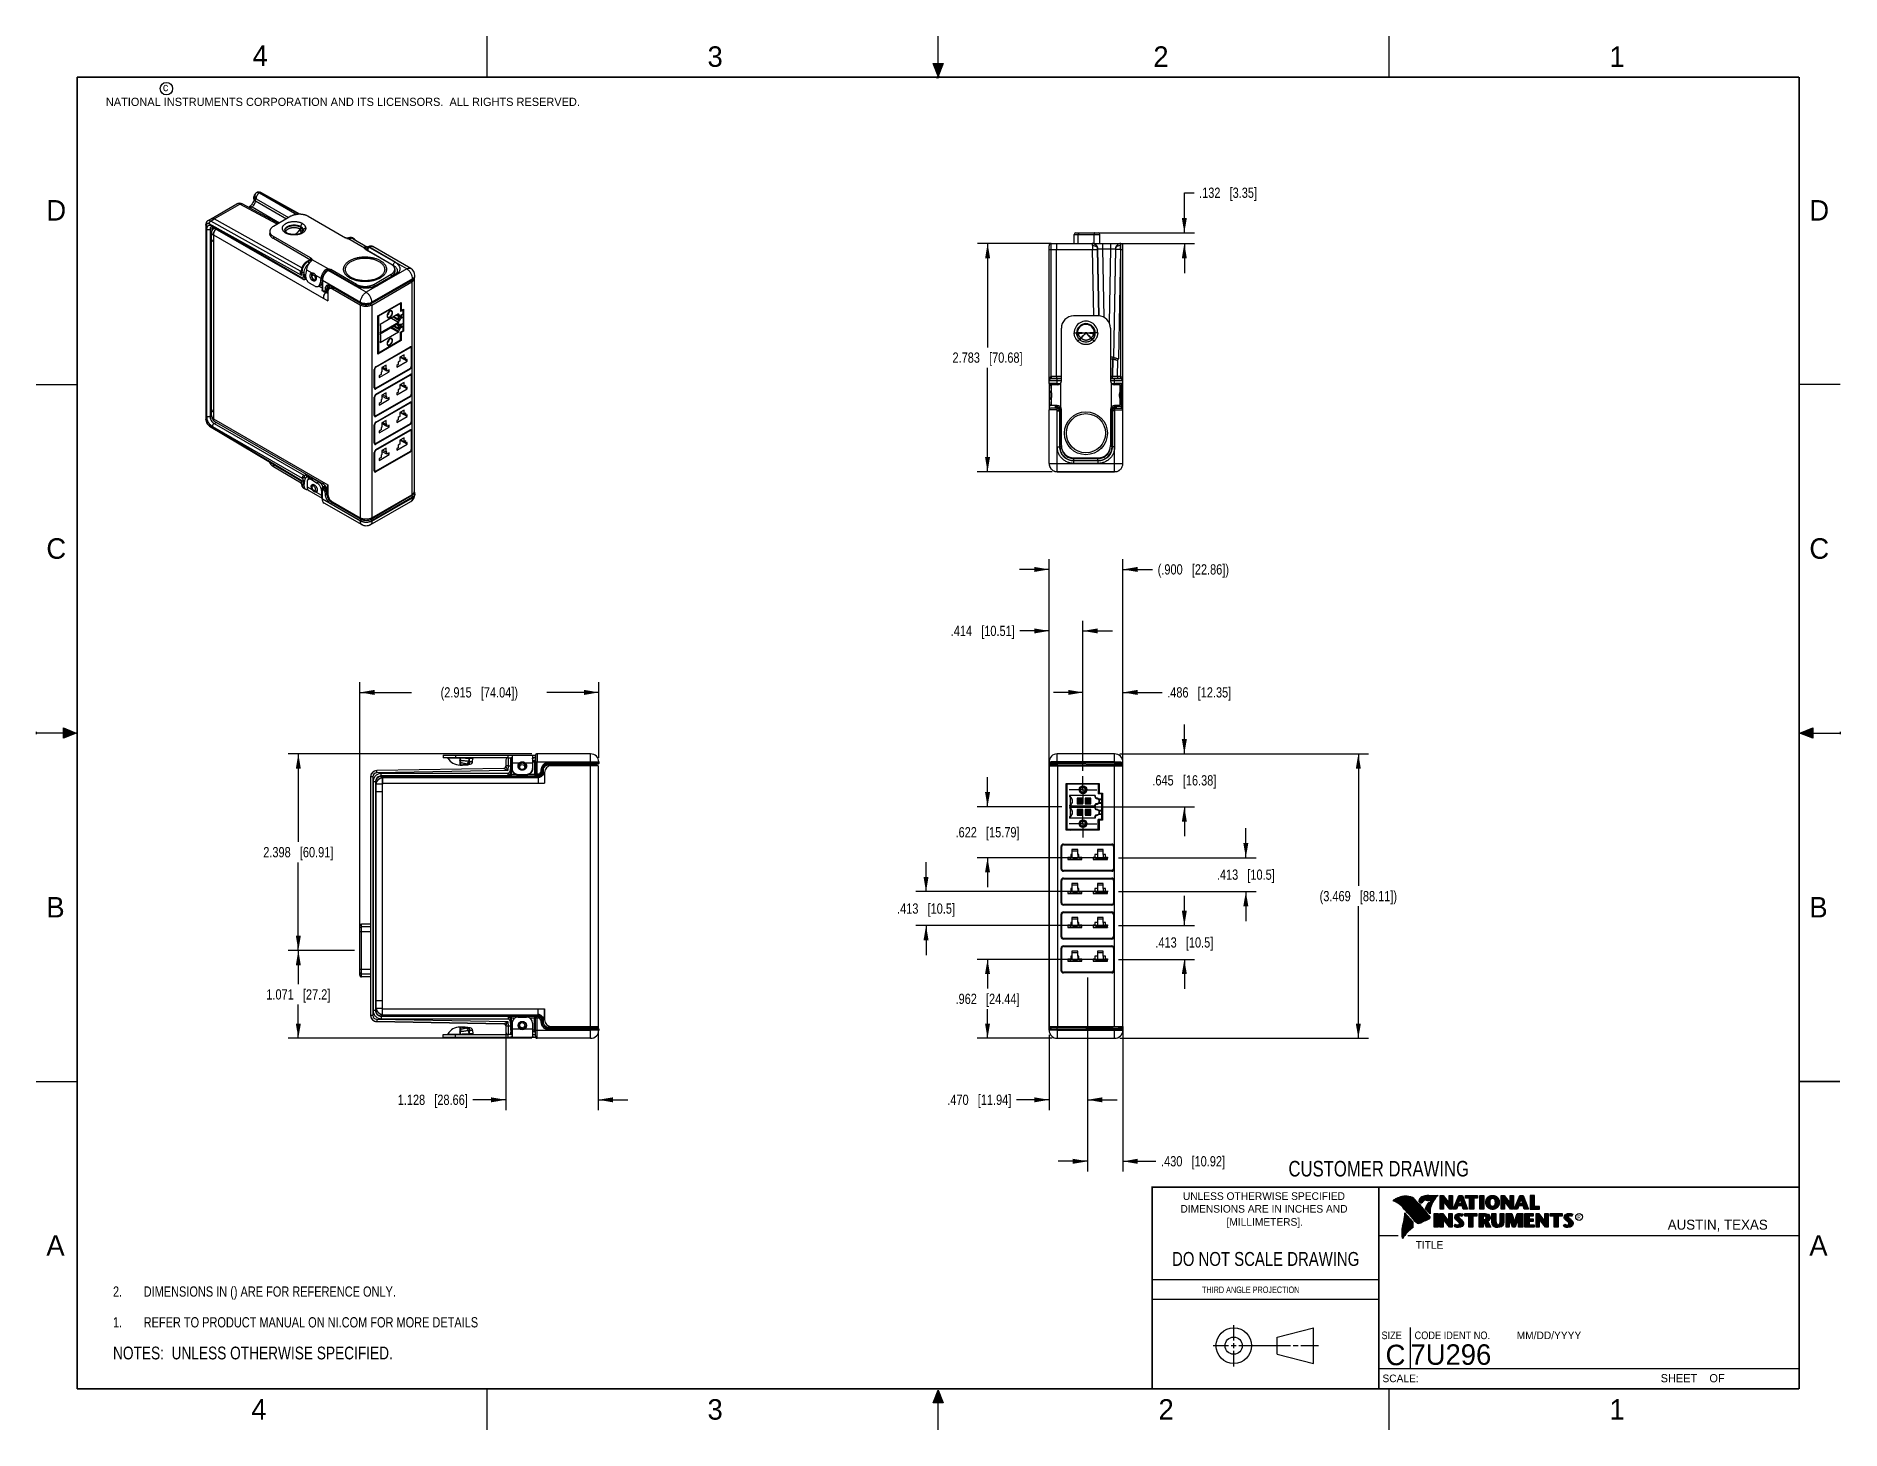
# Model space of a CAD drawing. Header units: inches. Extents: x 0 to 22, y 0 to 17.
import ezdxf

# ---------------------------------------------------------------- set-up
doc = ezdxf.new("R2010")
doc.units = ezdxf.units.IN
doc.header["$LTSCALE"] = 1.21
doc.header["$MEASUREMENT"] = 0
doc.linetypes.add('CENTER', pattern=[0.6, 0.375, -0.075, 0.075, -0.075])
doc.layers.get('0').update_dxf_attribs({"linetype": 'CONTINUOUS'})
for name, color, linetype in [('02___PRT_ALL_AXES', 7, 'CONTINUOUS'), ('03___PRT_ALL_CURVES', 7, 'CONTINUOUS'), ('06___PRT_ALL_SURFS', 7, 'CONTINUOUS'), ('COSMETIC', 7, 'CONTINUOUS'), ('DETAIL', 7, 'CONTINUOUS'), ('DIMENSIONS', 7, 'CONTINUOUS'), ('FEATURES', 7, 'CONTINUOUS')]:
    doc.layers.add(name, color=color, linetype=linetype)
doc.styles.get("Standard").update_dxf_attribs({"font": 'txt', "width": 0.8})
doc.styles.add('TEXTSTYLE_2', font='txt')
doc.styles.add('TEXTSTYLE_3', font='txt', dxfattribs={"width": 0.9})
doc.dimstyles.new('DIMSTYLE_1', dxfattribs={"dimtxt": 0.125, "dimasz": 0.18, "dimexe": 0.125, "dimexo": 0.0625, "dimgap": 0.0625, "dimtad": 0, "dimtih": 1, "dimtoh": 1, "dimzin": 4, "dimdsep": 46, "dimtxsty": 'STANDARD', "dimblk": '_FILLED', "dimblk1": '_FILLED', "dimblk2": '_FILLED', "dimcen": 0.09, "dimadec": 0, "dimazin": 0, "dimtp": 0.001, "dimtm": 0.001, "dimtfac": 1, "dimtofl": 0, "dimtmove": 0, "dimatfit": 3, "dimldrblk": '_FILLED', "dimfxl": 1, "dimtolj": 1, "dimtzin": 4, "dimarcsym": 0})

msp = doc.modelspace()

# ---------------------------------------------------------------- texts
at = {"color": 2, "linetype": 'CONTINUOUS', "line_spacing_factor": 0.9}
for s, insert, char_height, width, attachment_point, style in [('4', (2.64, 16.887), 0.25, 0.25, 1, 'TEXTSTYLE_2'), ('3', (8.188, 16.875), 0.25, 0.25, 1, 'TEXTSTYLE_2'), ('2', (13.625, 16.875), 0.25, 0.25, 1, 'TEXTSTYLE_2'), ('1', (19.188, 16.875), 0.25, 0.25, 1, 'TEXTSTYLE_2'), ('c', (1.546, 16.428), 0.1, 0.1, 1, 'TEXTSTYLE_2'), ('NATIONAL INSTRUMENTS CORPORATION AND ITS LICENSORS.  ALL RIGHTS RESERVED.', (0.851, 16.248), 0.1, 7.3, 1, 'TEXTSTYLE_2'), ('D', (0.125, 15), 0.25, 0.25, 1, 'TEXTSTYLE_2'), ('D', (21.625, 15), 0.25, 0.25, 1, 'TEXTSTYLE_2'), ('C', (0.125, 10.875), 0.25, 0.25, 1, 'TEXTSTYLE_2'), ('C', (21.625, 10.875), 0.25, 0.25, 1, 'TEXTSTYLE_2'), ('B', (0.125, 6.5), 0.25, 0.25, 1, 'TEXTSTYLE_2'), ('B', (21.625, 6.5), 0.25, 0.25, 1, 'TEXTSTYLE_2'), ('UNLESS OTHERWISE SPECIFIED', (14.974, 2.898), 0.093, 2.418, 2, 'TEXTSTYLE_2'), ('DIMENSIONS ARE IN INCHES AND', (14.974, 2.743), 0.093, 2.604, 2, 'TEXTSTYLE_2'), ('[MILLIMETERS].', (14.984, 2.583), 0.093, 1.302, 2, 'TEXTSTYLE_2'), ('R', (18.797, 2.617), 0.0418, 0.04175, 1, 'TEXTSTYLE_2'), ('AUSTIN, TEXAS', (19.898, 2.564), 0.12158, 1.58049, 1, 'TEXTSTYLE_2'), ('A', (0.125, 2.375), 0.25, 0.25, 1, 'TEXTSTYLE_2'), ('TITLE', (16.824, 2.303), 0.093, 0.465, 1, 'TEXTSTYLE_2'), ('A', (21.625, 2.375), 0.25, 0.25, 1, 'TEXTSTYLE_2'), ('SIZE', (16.407, 1.2), 0.093, 0.3348, 1, 'TEXTSTYLE_3'), ('CODE IDENT NO.', (16.811, 1.2), 0.093, 1.1718, 1, 'TEXTSTYLE_3'), ('MM/DD/YYYY', (18.056, 1.2), 0.093, 0.93, 1, 'TEXTSTYLE_2'), ('SCALE:', (16.419, 0.675), 0.093, 0.558, 1, 'TEXTSTYLE_2'), ('SHEET    OF', (19.812, 0.681), 0.1, 1.1, 1, 'TEXTSTYLE_2'), ('4', (2.625, 0.375), 0.25, 0.25, 1, 'TEXTSTYLE_2'), ('3', (8.188, 0.375), 0.25, 0.25, 1, 'TEXTSTYLE_2'), ('2', (13.688, 0.375), 0.25, 0.25, 1, 'TEXTSTYLE_2'), ('1', (19.188, 0.375), 0.25, 0.25, 1, 'TEXTSTYLE_2')]:
    msp.add_mtext(s, dxfattribs=dict(at, insert=insert, char_height=char_height, width=width, attachment_point=attachment_point, style=style))
at = {"color": 7, "linetype": 'CONTINUOUS', "attachment_point": 2, "line_spacing_factor": 0.9}
for s, insert, char_height, width in [('CUSTOMER DRAWING', (16.374, 3.281), 0.19, 2.432), ('DO NOT SCALE DRAWING', (14.995, 2.17), 0.17, 2.72)]:
    msp.add_mtext(s, dxfattribs=dict(at, insert=insert, char_height=char_height, width=width))
at = {"color": 2, "linetype": 'CONTINUOUS', "insert": (14.218, 1.749), "char_height": 0.08, "width": 1.408, "attachment_point": 1, "line_spacing_factor": 0.9}
msp.add_mtext('THIRD ANGLE PROJECTION', dxfattribs=at)
at = {"color": 7, "linetype": 'CONTINUOUS', "char_height": 0.25, "line_spacing_factor": 0.9, "style": 'TEXTSTYLE_2'}
for s, insert, width, attachment_point in [('C', (16.578, 1.039), 0.25, 2), ('7U296', (16.761, 1.044), 1.25, 1)]:
    msp.add_mtext(s, dxfattribs=dict(at, insert=insert, width=width, attachment_point=attachment_point))

# ---------------------------------------------------------------- blocks, each defined once
blk = doc.blocks.new('CUSTOM_NOTE_BL0', base_point=(3.625, 1.312))
at = {"color": 2, "linetype": 'CONTINUOUS', "width": 0.8}
for s, p in [('1.', (0.938, 1.25)), ('REFER TO PRODUCT MANUAL ON NI.COM FOR MORE DETAILS', (1.312, 1.25))]:
    blk.add_text(s, height=0.125, dxfattribs=at).set_placement(p)
blk = doc.blocks.new('_FILLED')
at = {"color": 0, "linetype": 'BYBLOCK'}
blk.add_solid([(0, 0), (-1, 0.17), (-1, -0.17)], dxfattribs=at)
blk = doc.blocks.new('*D0')
at = {"layer": 'DIMENSIONS', "color": 2, "linetype": 'CONTINUOUS'}
for p, q in [((6.046, 8.245), (3.073, 8.245)), ((3.198, 8.245), (3.198, 7.171)), ((3.198, 5.847), (3.198, 6.921)), ((3.885, 5.847), (3.073, 5.847))]:
    blk.add_line(p, q, dxfattribs=at)
at = {"layer": 'DIMENSIONS', "color": 2, "linetype": 'CONTINUOUS', "xscale": 0.18, "yscale": 0.18, "zscale": 0.18}
for p, rotation in [((3.198, 8.245), 90), ((3.198, 5.847), 269.9999045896)]:
    blk.add_blockref('_FILLED', p, dxfattribs=dict(at, rotation=rotation))
at = {"layer": 'DIMENSIONS', "color": 2, "linetype": 'CONTINUOUS', "insert": (3.198, 7.109), "char_height": 0.125, "width": 1.325, "attachment_point": 2, "line_spacing_factor": 0.9}
blk.add_mtext('2.398{\\Ftxt.shx;\\W1.000000;\\H0.125000; }[60.91]', dxfattribs=at)
blk = doc.blocks.new('*D1')
at = {"layer": 'DIMENSIONS', "color": 2, "linetype": 'CONTINUOUS'}
for p, q in [((3.885, 5.847), (3.073, 5.847)), ((3.198, 5.847), (3.198, 5.437)), ((3.198, 4.776), (3.198, 5.187)), ((6.046, 4.776), (3.073, 4.776))]:
    blk.add_line(p, q, dxfattribs=at)
at = {"layer": 'DIMENSIONS', "color": 2, "linetype": 'CONTINUOUS', "xscale": 0.18, "yscale": 0.18, "zscale": 0.18}
for p, rotation in [((3.198, 5.847), 90.0001114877), ((3.198, 4.776), 270)]:
    blk.add_blockref('_FILLED', p, dxfattribs=dict(at, rotation=rotation))
at = {"layer": 'DIMENSIONS', "color": 2, "linetype": 'CONTINUOUS', "insert": (3.198, 5.374), "char_height": 0.125, "width": 1.225, "attachment_point": 2, "line_spacing_factor": 0.9}
blk.add_mtext('1.071{\\Ftxt.shx;\\W1.000000;\\H0.125000; }[27.2]', dxfattribs=at)
blk = doc.blocks.new('*D2')
at = {"layer": 'DIMENSIONS', "color": 2, "linetype": 'CONTINUOUS'}
for p, q in [((6.856, 6.448), (6.856, 3.901)), ((5.728, 4.866), (5.728, 3.901)), ((5.728, 4.026), (5.327, 4.026)), ((6.856, 4.026), (7.216, 4.026))]:
    blk.add_line(p, q, dxfattribs=at)
at = {"layer": 'DIMENSIONS', "color": 2, "linetype": 'CONTINUOUS', "xscale": 0.18, "yscale": 0.18, "zscale": 0.18}
blk.add_blockref('_FILLED', (5.728, 4.026), dxfattribs=at)
at = {"layer": 'DIMENSIONS', "color": 2, "linetype": 'CONTINUOUS', "xscale": 0.18, "yscale": 0.18, "zscale": 0.18, "rotation": 180}
blk.add_blockref('_FILLED', (6.856, 4.026), dxfattribs=at)
at = {"layer": 'DIMENSIONS', "color": 2, "linetype": 'CONTINUOUS', "insert": (5.265, 4.089), "char_height": 0.125, "width": 1.325, "attachment_point": 3, "line_spacing_factor": 0.9}
blk.add_mtext('1.128{\\Ftxt.shx;\\W1.000000;\\H0.125000; }[28.66]', dxfattribs=at)
blk = doc.blocks.new('*D3')
at = {"layer": 'DIMENSIONS', "color": 2, "linetype": 'CONTINUOUS'}
for p, q in [((3.948, 6.139), (3.948, 9.12)), ((6.863, 8.197), (6.863, 9.12)), ((3.948, 8.995), (4.58, 8.995)), ((6.863, 8.995), (6.23, 8.995))]:
    blk.add_line(p, q, dxfattribs=at)
at = {"layer": 'DIMENSIONS', "color": 2, "linetype": 'CONTINUOUS', "xscale": 0.18, "yscale": 0.18, "zscale": 0.18, "rotation": 180}
blk.add_blockref('_FILLED', (3.948, 8.995), dxfattribs=at)
at = {"layer": 'DIMENSIONS', "color": 2, "linetype": 'CONTINUOUS', "xscale": 0.18, "yscale": 0.18, "zscale": 0.18}
blk.add_blockref('_FILLED', (6.863, 8.995), dxfattribs=at)
at = {"layer": 'DIMENSIONS', "color": 2, "linetype": 'CONTINUOUS', "insert": (5.405, 9.058), "char_height": 0.125, "width": 1.525, "attachment_point": 2, "line_spacing_factor": 0.9}
blk.add_mtext('(2.915{\\Ftxt.shx;\\W1.000000;\\H0.125000; }[74.04])', dxfattribs=at)
blk = doc.blocks.new('*D4')
at = {"layer": 'DIMENSIONS', "color": 2, "linetype": 'CONTINUOUS'}
for p, q in [((13.076, 5.739), (11.478, 5.739)), ((11.603, 5.739), (11.603, 5.382)), ((11.603, 4.776), (11.603, 5.132)), ((12.391, 4.776), (11.478, 4.776))]:
    blk.add_line(p, q, dxfattribs=at)
at = {"layer": 'DIMENSIONS', "color": 2, "linetype": 'CONTINUOUS', "xscale": 0.18, "yscale": 0.18, "zscale": 0.18}
for p, rotation in [((11.603, 5.739), 90), ((11.603, 4.776), 270)]:
    blk.add_blockref('_FILLED', p, dxfattribs=dict(at, rotation=rotation))
at = {"layer": 'DIMENSIONS', "color": 2, "linetype": 'CONTINUOUS', "insert": (11.603, 5.32), "char_height": 0.125, "width": 1.225, "attachment_point": 2, "line_spacing_factor": 0.9}
blk.add_mtext('.962{\\Ftxt.shx;\\W1.000000;\\H0.125000; }[24.44]', dxfattribs=at)
blk = doc.blocks.new('*D5')
at = {"layer": 'DIMENSIONS', "color": 2, "linetype": 'CONTINUOUS'}
for p, q in [((14.003, 6.152), (14.003, 6.512)), ((13.201, 6.152), (14.128, 6.152)), ((13.201, 5.739), (14.128, 5.739)), ((14.003, 5.739), (14.003, 5.379))]:
    blk.add_line(p, q, dxfattribs=at)
at = {"layer": 'DIMENSIONS', "color": 2, "linetype": 'CONTINUOUS', "xscale": 0.18, "yscale": 0.18, "zscale": 0.18}
for p, rotation in [((14.003, 6.152), 270), ((14.003, 5.739), 90)]:
    blk.add_blockref('_FILLED', p, dxfattribs=dict(at, rotation=rotation))
at = {"layer": 'DIMENSIONS', "color": 2, "linetype": 'CONTINUOUS', "insert": (14.003, 6.008), "char_height": 0.125, "width": 1.125, "attachment_point": 2, "line_spacing_factor": 0.9}
blk.add_mtext('.413{\\Ftxt.shx;\\W1.000000;\\H0.125000; }[10.5]', dxfattribs=at)
blk = doc.blocks.new('*D6')
at = {"layer": 'DIMENSIONS', "color": 2, "linetype": 'CONTINUOUS'}
for p, q in [((10.853, 6.565), (10.853, 6.925)), ((13.076, 6.565), (10.728, 6.565)), ((13.076, 6.152), (10.728, 6.152)), ((10.853, 6.152), (10.853, 5.792))]:
    blk.add_line(p, q, dxfattribs=at)
at = {"layer": 'DIMENSIONS', "color": 2, "linetype": 'CONTINUOUS', "xscale": 0.18, "yscale": 0.18, "zscale": 0.18}
for p, rotation in [((10.853, 6.565), 270), ((10.853, 6.152), 90)]:
    blk.add_blockref('_FILLED', p, dxfattribs=dict(at, rotation=rotation))
at = {"layer": 'DIMENSIONS', "color": 2, "linetype": 'CONTINUOUS', "insert": (10.853, 6.421), "char_height": 0.125, "width": 1.125, "attachment_point": 2, "line_spacing_factor": 0.9}
blk.add_mtext('.413{\\Ftxt.shx;\\W1.000000;\\H0.125000; }[10.5]', dxfattribs=at)
blk = doc.blocks.new('*D7')
at = {"layer": 'DIMENSIONS', "color": 2, "linetype": 'CONTINUOUS'}
for p, q in [((14.753, 6.979), (14.753, 7.339)), ((13.201, 6.979), (14.878, 6.979)), ((13.201, 6.565), (14.878, 6.565)), ((14.753, 6.565), (14.753, 6.205))]:
    blk.add_line(p, q, dxfattribs=at)
at = {"layer": 'DIMENSIONS', "color": 2, "linetype": 'CONTINUOUS', "xscale": 0.18, "yscale": 0.18, "zscale": 0.18}
for p, rotation in [((14.753, 6.979), 270), ((14.753, 6.565), 90)]:
    blk.add_blockref('_FILLED', p, dxfattribs=dict(at, rotation=rotation))
at = {"layer": 'DIMENSIONS', "color": 2, "linetype": 'CONTINUOUS', "insert": (14.753, 6.835), "char_height": 0.125, "width": 1.125, "attachment_point": 2, "line_spacing_factor": 0.9}
blk.add_mtext('.413{\\Ftxt.shx;\\W1.000000;\\H0.125000; }[10.5]', dxfattribs=at)
blk = doc.blocks.new('*D8')
at = {"layer": 'DIMENSIONS', "color": 2, "linetype": 'CONTINUOUS'}
for p, q in [((11.603, 7.6), (11.603, 7.96)), ((12.508, 7.6), (11.478, 7.6)), ((13.076, 6.979), (11.478, 6.979)), ((11.603, 6.979), (11.603, 6.619))]:
    blk.add_line(p, q, dxfattribs=at)
at = {"layer": 'DIMENSIONS', "color": 2, "linetype": 'CONTINUOUS', "xscale": 0.18, "yscale": 0.18, "zscale": 0.18}
for p, rotation in [((11.603, 7.6), 270), ((11.603, 6.979), 90)]:
    blk.add_blockref('_FILLED', p, dxfattribs=dict(at, rotation=rotation))
at = {"layer": 'DIMENSIONS', "color": 2, "linetype": 'CONTINUOUS', "insert": (11.603, 7.352), "char_height": 0.125, "width": 1.225, "attachment_point": 2, "line_spacing_factor": 0.9}
blk.add_mtext('.622{\\Ftxt.shx;\\W1.000000;\\H0.125000; }[15.79]', dxfattribs=at)
blk = doc.blocks.new('*D9')
at = {"layer": 'DIMENSIONS', "color": 2, "linetype": 'CONTINUOUS'}
for p, q in [((14.003, 8.245), (14.003, 8.605)), ((13.216, 8.245), (14.128, 8.245)), ((12.633, 7.6), (14.128, 7.6)), ((14.003, 7.6), (14.003, 7.24))]:
    blk.add_line(p, q, dxfattribs=at)
at = {"layer": 'DIMENSIONS', "color": 2, "linetype": 'CONTINUOUS', "xscale": 0.18, "yscale": 0.18, "zscale": 0.18}
for p, rotation in [((14.003, 8.245), 270), ((14.003, 7.6), 90)]:
    blk.add_blockref('_FILLED', p, dxfattribs=dict(at, rotation=rotation))
at = {"layer": 'DIMENSIONS', "color": 2, "linetype": 'CONTINUOUS', "insert": (14.003, 7.985), "char_height": 0.125, "width": 1.225, "attachment_point": 2, "line_spacing_factor": 0.9}
blk.add_mtext('.645{\\Ftxt.shx;\\W1.000000;\\H0.125000; }[16.38]', dxfattribs=at)
blk = doc.blocks.new('*D10')
at = {"layer": 'DIMENSIONS', "color": 2, "linetype": 'CONTINUOUS'}
for p, q in [((12.353, 9.745), (11.998, 9.745)), ((12.353, 6.573), (12.353, 9.87)), ((12.767, 8.038), (12.767, 9.87)), ((12.767, 9.745), (13.127, 9.745))]:
    blk.add_line(p, q, dxfattribs=at)
at = {"layer": 'DIMENSIONS', "color": 2, "linetype": 'CONTINUOUS', "xscale": 0.18, "yscale": 0.18, "zscale": 0.18}
blk.add_blockref('_FILLED', (12.353, 9.745), dxfattribs=at)
at = {"layer": 'DIMENSIONS', "color": 2, "linetype": 'CONTINUOUS', "xscale": 0.18, "yscale": 0.18, "zscale": 0.18, "rotation": 180}
blk.add_blockref('_FILLED', (12.767, 9.745), dxfattribs=at)
at = {"layer": 'DIMENSIONS', "color": 2, "linetype": 'CONTINUOUS', "insert": (11.935, 9.808), "char_height": 0.125, "width": 1.225, "attachment_point": 3, "line_spacing_factor": 0.9}
blk.add_mtext('.414{\\Ftxt.shx;\\W1.000000;\\H0.125000; }[10.51]', dxfattribs=at)
blk = doc.blocks.new('*D11')
at = {"layer": 'DIMENSIONS', "color": 2, "linetype": 'CONTINUOUS'}
for p, q in [((12.767, 8.038), (12.767, 9.12)), ((13.253, 8.103), (13.253, 9.12)), ((12.767, 8.995), (12.407, 8.995)), ((13.253, 8.995), (13.731, 8.995))]:
    blk.add_line(p, q, dxfattribs=at)
at = {"layer": 'DIMENSIONS', "color": 2, "linetype": 'CONTINUOUS', "xscale": 0.18, "yscale": 0.18, "zscale": 0.18}
blk.add_blockref('_FILLED', (12.767, 8.995), dxfattribs=at)
at = {"layer": 'DIMENSIONS', "color": 2, "linetype": 'CONTINUOUS', "xscale": 0.18, "yscale": 0.18, "zscale": 0.18, "rotation": 180}
blk.add_blockref('_FILLED', (13.253, 8.995), dxfattribs=at)
at = {"layer": 'DIMENSIONS', "color": 2, "linetype": 'CONTINUOUS', "insert": (13.794, 9.058), "char_height": 0.125, "width": 1.225, "attachment_point": 1, "line_spacing_factor": 0.9}
blk.add_mtext('.486{\\Ftxt.shx;\\W1.000000;\\H0.125000; }[12.35]', dxfattribs=at)
blk = doc.blocks.new('*D12')
at = {"layer": 'DIMENSIONS', "color": 2, "linetype": 'CONTINUOUS'}
for p, q in [((12.353, 7.969), (12.353, 10.62)), ((13.253, 8.103), (13.253, 10.62)), ((12.353, 10.495), (11.993, 10.495)), ((13.253, 10.495), (13.615, 10.495))]:
    blk.add_line(p, q, dxfattribs=at)
at = {"layer": 'DIMENSIONS', "color": 2, "linetype": 'CONTINUOUS', "xscale": 0.18, "yscale": 0.18, "zscale": 0.18}
blk.add_blockref('_FILLED', (12.353, 10.495), dxfattribs=at)
at = {"layer": 'DIMENSIONS', "color": 2, "linetype": 'CONTINUOUS', "xscale": 0.18, "yscale": 0.18, "zscale": 0.18, "rotation": 180}
blk.add_blockref('_FILLED', (13.253, 10.495), dxfattribs=at)
at = {"layer": 'DIMENSIONS', "color": 2, "linetype": 'CONTINUOUS', "insert": (13.678, 10.558), "char_height": 0.125, "width": 1.425, "attachment_point": 1, "line_spacing_factor": 0.9}
blk.add_mtext('(.900{\\Ftxt.shx;\\W1.000000;\\H0.125000; }[22.86])', dxfattribs=at)
blk = doc.blocks.new('*D13')
at = {"layer": 'DIMENSIONS', "color": 2, "linetype": 'CONTINUOUS'}
for p, q in [((12.823, 5.519), (12.823, 3.901)), ((12.353, 4.818), (12.353, 3.901)), ((12.353, 4.026), (11.955, 4.026)), ((12.823, 4.026), (13.183, 4.026))]:
    blk.add_line(p, q, dxfattribs=at)
at = {"layer": 'DIMENSIONS', "color": 2, "linetype": 'CONTINUOUS', "xscale": 0.18, "yscale": 0.18, "zscale": 0.18}
blk.add_blockref('_FILLED', (12.353, 4.026), dxfattribs=at)
at = {"layer": 'DIMENSIONS', "color": 2, "linetype": 'CONTINUOUS', "xscale": 0.18, "yscale": 0.18, "zscale": 0.18, "rotation": 180}
blk.add_blockref('_FILLED', (12.823, 4.026), dxfattribs=at)
at = {"layer": 'DIMENSIONS', "color": 2, "linetype": 'CONTINUOUS', "insert": (11.893, 4.089), "char_height": 0.125, "width": 1.225, "attachment_point": 3, "line_spacing_factor": 0.9}
blk.add_mtext('.470{\\Ftxt.shx;\\W1.000000;\\H0.125000; }[11.94]', dxfattribs=at)
blk = doc.blocks.new('*D14')
at = {"layer": 'DIMENSIONS', "color": 2, "linetype": 'CONTINUOUS'}
for p, q in [((12.823, 5.519), (12.823, 3.151)), ((13.253, 4.919), (13.253, 3.151)), ((12.823, 3.276), (12.463, 3.276)), ((13.253, 3.276), (13.656, 3.276))]:
    blk.add_line(p, q, dxfattribs=at)
at = {"layer": 'DIMENSIONS', "color": 2, "linetype": 'CONTINUOUS', "xscale": 0.18, "yscale": 0.18, "zscale": 0.18}
blk.add_blockref('_FILLED', (12.823, 3.276), dxfattribs=at)
at = {"layer": 'DIMENSIONS', "color": 2, "linetype": 'CONTINUOUS', "xscale": 0.18, "yscale": 0.18, "zscale": 0.18, "rotation": 180}
blk.add_blockref('_FILLED', (13.253, 3.276), dxfattribs=at)
at = {"layer": 'DIMENSIONS', "color": 2, "linetype": 'CONTINUOUS', "insert": (13.719, 3.339), "char_height": 0.125, "width": 1.225, "attachment_point": 1, "line_spacing_factor": 0.9}
blk.add_mtext('.430{\\Ftxt.shx;\\W1.000000;\\H0.125000; }[10.92]', dxfattribs=at)
blk = doc.blocks.new('*D15')
at = {"layer": 'DIMENSIONS', "color": 2, "linetype": 'CONTINUOUS'}
for p, q in [((14.003, 14.602), (14.003, 15.09)), ((14.003, 15.09), (14.121, 15.09)), ((12.969, 14.602), (14.128, 14.602)), ((13.166, 14.47), (14.128, 14.47)), ((14.003, 14.47), (14.003, 14.11))]:
    blk.add_line(p, q, dxfattribs=at)
at = {"layer": 'DIMENSIONS', "color": 2, "linetype": 'CONTINUOUS', "xscale": 0.18, "yscale": 0.18, "zscale": 0.18}
for p, rotation in [((14.003, 14.602), 270), ((14.003, 14.47), 90)]:
    blk.add_blockref('_FILLED', p, dxfattribs=dict(at, rotation=rotation))
at = {"layer": 'DIMENSIONS', "color": 2, "linetype": 'CONTINUOUS', "insert": (14.183, 15.152), "char_height": 0.125, "width": 1.125, "attachment_point": 1, "line_spacing_factor": 0.9}
blk.add_mtext('.132{\\Ftxt.shx;\\W1.000000;\\H0.125000; }[3.35]', dxfattribs=at)
blk = doc.blocks.new('*D16')
at = {"layer": 'DIMENSIONS', "color": 2, "linetype": 'CONTINUOUS'}
for p, q in [((13.216, 8.245), (16.25, 8.245)), ((16.125, 8.245), (16.125, 6.636)), ((16.125, 4.776), (16.125, 6.386)), ((13.216, 4.776), (16.25, 4.776))]:
    blk.add_line(p, q, dxfattribs=at)
at = {"layer": 'DIMENSIONS', "color": 2, "linetype": 'CONTINUOUS', "xscale": 0.18, "yscale": 0.18, "zscale": 0.18}
for p, rotation in [((16.125, 8.245), 90), ((16.125, 4.776), 270)]:
    blk.add_blockref('_FILLED', p, dxfattribs=dict(at, rotation=rotation))
at = {"layer": 'DIMENSIONS', "color": 2, "linetype": 'CONTINUOUS', "insert": (16.125, 6.573), "char_height": 0.125, "width": 1.525, "attachment_point": 2, "line_spacing_factor": 0.9}
blk.add_mtext('(3.469{\\Ftxt.shx;\\W1.000000;\\H0.125000; }[88.11])', dxfattribs=at)
blk = doc.blocks.new('*D17')
at = {"layer": 'DIMENSIONS', "color": 2, "linetype": 'CONTINUOUS'}
for p, q in [((12.381, 14.47), (11.479, 14.47)), ((11.604, 14.47), (11.603, 13.203)), ((11.603, 11.687), (11.603, 12.953)), ((12.391, 11.687), (11.478, 11.687))]:
    blk.add_line(p, q, dxfattribs=at)
at = {"layer": 'DIMENSIONS', "color": 2, "linetype": 'CONTINUOUS', "xscale": 0.18, "yscale": 0.18, "zscale": 0.18}
for p, rotation in [((11.604, 14.47), 89.9912722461), ((11.603, 11.687), 269.9912722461)]:
    blk.add_blockref('_FILLED', p, dxfattribs=dict(at, rotation=rotation))
at = {"layer": 'DIMENSIONS', "color": 2, "linetype": 'CONTINUOUS', "insert": (11.603, 13.141), "char_height": 0.125, "width": 1.325, "attachment_point": 2, "line_spacing_factor": 0.9}
blk.add_mtext('2.783{\\Ftxt.shx;\\W1.000000;\\H0.125000; }[70.68]', dxfattribs=at)
blk = doc.blocks.new('NOTES_HEADER_BL1', base_point=(3.1215, 0.9375))
at = {"layer": 'DETAIL', "color": 2, "linetype": 'CONTINUOUS', "width": 0.8}
blk.add_text('NOTES:  UNLESS OTHERWISE SPECIFIED.', height=0.156, dxfattribs=at).set_placement((0.9375, 0.8595))
blk = doc.blocks.new('DIMS_REF_BL2', base_point=(3.125, 1.687))
at = {"layer": 'DETAIL', "color": 2, "linetype": 'CONTINUOUS', "width": 0.8}
for s, p in [('2.', (0.938, 1.625)), ('DIMENSIONS IN () ARE FOR REFERENCE ONLY.', (1.312, 1.625))]:
    blk.add_text(s, height=0.125, dxfattribs=at).set_placement(p)

# ---------------------------------------------------------------- dimensions: what is measured, and where the dimension line sits
at = {"layer": 'DIMENSIONS', "color": 2, "linetype": 'CONTINUOUS'}
for base, p1, p2, angle, picture, middle in [((14.003, 14.47), (12.907, 14.602), (13.103, 14.47), 270, '*D15', (14.746, 15.09)), ((11.604, 14.47), (12.453, 11.687), (12.444, 14.47), 89.9913, '*D17', (11.603, 13.078)), ((12.353, 9.745), (12.767, 7.975), (12.353, 6.511), 180, '*D10', (11.323, 9.745)), ((14.0034, 7.6004), (13.1534, 8.2452), (12.5704, 7.6004), 270, '*D9', (14.0034, 7.9228)), ((3.198, 5.847), (6.109, 8.245), (3.948, 5.847), 270, '*D0', (3.198, 7.046)), ((11.603, 6.979), (12.57, 7.6), (13.138, 6.979), 270, '*D8', (11.603, 7.29)), ((14.753, 6.979), (13.138, 6.565), (13.138, 6.979), 90, '*D7', (14.753, 6.772)), ((10.853, 6.565), (13.138, 6.152), (13.138, 6.565), 90, '*D6', (10.853, 6.359)), ((5.728, 4.026), (6.856, 6.511), (5.728, 4.929), 180, '*D2', (4.602, 4.026)), ((14.003, 6.152), (13.138, 5.739), (13.138, 6.152), 90, '*D5', (14.003, 5.945)), ((3.198, 5.847), (6.109, 4.776), (3.948, 5.847), 90, '*D1', (3.198, 5.312)), ((11.603, 5.739), (12.453, 4.776), (13.138, 5.739), 90, '*D4', (11.603, 5.257)), ((12.823, 3.276), (13.253, 4.981), (12.823, 5.581), 180, '*D14', (14.331, 3.276))]:
    dim = msp.add_linear_dim(base=base, p1=p1, p2=p2, angle=angle, dimstyle='DIMSTYLE_1', dxfattribs=at)
    dim.commit()
    dim.dimension.update_dxf_attribs({"geometry": picture, "text_midpoint": middle, "dimtype": 160})
for base, p1, p2, picture, middle in [((13.253, 10.495), (12.353, 7.906), (13.253, 8.04), '*D12', (14.39, 10.495)), ((6.86276, 8.99525), (3.94783, 6.07661), (6.86276, 8.13484), '*D3', (5.4053, 8.99525))]:
    dim = msp.add_linear_dim(base=base, p1=p1, p2=p2, text='(<>)', dimstyle='DIMSTYLE_1', dxfattribs=at)
    dim.commit()
    dim.dimension.update_dxf_attribs({"geometry": picture, "text_midpoint": middle, "dimtype": 160})
for base, p1, p2, picture, middle in [((13.253, 8.995), (12.767, 7.975), (13.253, 8.04), '*D11', (14.406, 8.995)), ((12.823, 4.026), (12.353, 4.88), (12.823, 5.581), '*D13', (11.28, 4.026))]:
    dim = msp.add_linear_dim(base=base, p1=p1, p2=p2, dimstyle='DIMSTYLE_1', dxfattribs=at)
    dim.commit()
    dim.dimension.update_dxf_attribs({"geometry": picture, "text_midpoint": middle, "dimtype": 160})
dim = msp.add_linear_dim(base=(16.125, 4.776), p1=(13.153, 8.245), p2=(13.153, 4.776), angle=270, text='(<>)', dimstyle='DIMSTYLE_1', dxfattribs=at)
dim.commit()
dim.dimension.update_dxf_attribs({"geometry": '*D16', "text_midpoint": (16.125, 6.511), "dimtype": 160})

# ---------------------------------------------------------------- hatches: boundary and pattern name
at = {"linetype": 'CONTINUOUS'}
for points in [[(11, 16.51), (10.938, 16.666), (11.062, 16.666)], [(0.334, 8.562), (0.49, 8.5), (0.334, 8.438)], [(21.666, 8.562), (21.666, 8.438), (21.51, 8.5)], [(10.938, 0.329), (11, 0.485), (11.062, 0.329)]]:
    msp.add_hatch(color=2, dxfattribs=at).paths.add_polyline_path(points)

# ---------------------------------------------------------------- linework, layer by layer
at = {"color": 2, "linetype": 'CONTINUOUS'}
for p, q in [((5.5, 16.5), (5.5, 17)), ((11, 16.485), (11, 17)), ((16.5, 16.5), (16.5, 17)), ((11, 16.51), (10.938, 16.666)), ((10.938, 16.666), (11.062, 16.666)), ((11.015, 16.515), (10.985, 16.485)), ((10.985, 16.485), (11, 16.515)), ((11.062, 16.666), (11, 16.51)), ((11, 16.485), (11.015, 16.515)), ((0, 12.75), (0.5, 12.75)), ((22, 12.75), (21.5, 12.75)), ((0, 8.515), (0, 8.485)), ((0.49, 8.5), (0, 8.5)), ((0.334, 8.438), (0.334, 8.562)), ((0.334, 8.562), (0.49, 8.5)), ((0.49, 8.5), (0.334, 8.438)), ((21.51, 8.5), (21.666, 8.562)), ((21.51, 8.5), (22, 8.5)), ((21.666, 8.438), (21.51, 8.5)), ((21.666, 8.562), (21.666, 8.438)), ((22, 8.515), (22, 8.485)), ((0, 4.25), (0.5, 4.25)), ((16.375, 2.96), (21.5, 2.96)), ((16.558, 2.796), (16.558, 2.799)), ((16.565, 2.794), (16.565, 2.803)), ((16.571, 2.791), (16.571, 2.808)), ((16.578, 2.788), (16.578, 2.812)), ((16.585, 2.785), (16.585, 2.815)), ((16.592, 2.781), (16.592, 2.819)), ((16.599, 2.778), (16.599, 2.822)), ((16.606, 2.774), (16.606, 2.825)), ((16.612, 2.77), (16.612, 2.828)), ((16.619, 2.765), (16.619, 2.83)), ((16.626, 2.76), (16.626, 2.832)), ((16.633, 2.755), (16.633, 2.835)), ((16.64, 2.749), (16.64, 2.837)), ((16.647, 2.743), (16.647, 2.839)), ((16.653, 2.737), (16.653, 2.84)), ((16.66, 2.729), (16.66, 2.842)), ((16.667, 2.722), (16.667, 2.844)), ((16.674, 2.715), (16.674, 2.845)), ((16.681, 2.707), (16.681, 2.846)), ((16.687, 2.699), (16.687, 2.847)), ((16.794, 2.533), (16.692, 2.649)), ((16.694, 2.692), (16.694, 2.847)), ((16.701, 2.684), (16.701, 2.847)), ((16.708, 2.676), (16.708, 2.847)), ((16.715, 2.669), (16.715, 2.847)), ((16.722, 2.661), (16.722, 2.846)), ((16.728, 2.653), (16.728, 2.846)), ((16.735, 2.645), (16.735, 2.844)), ((16.742, 2.637), (16.742, 2.843)), ((16.749, 2.629), (16.749, 2.842)), ((16.756, 2.62), (16.756, 2.84)), ((16.763, 2.612), (16.763, 2.838)), ((16.769, 2.605), (16.769, 2.835)), ((16.776, 2.597), (16.776, 2.832)), ((16.783, 2.589), (16.783, 2.828)), ((16.79, 2.581), (16.79, 2.824)), ((16.797, 2.574), (16.797, 2.819)), ((16.804, 2.567), (16.804, 2.814)), ((16.81, 2.559), (16.81, 2.807)), ((16.817, 2.552), (16.817, 2.8)), ((16.824, 2.545), (16.824, 2.792)), ((16.831, 2.538), (16.831, 2.785)), ((16.838, 2.531), (16.838, 2.778)), ((16.844, 2.526), (16.844, 2.771)), ((16.851, 2.523), (16.851, 2.764)), ((16.858, 2.522), (16.858, 2.757)), ((16.886, 2.766), (16.863, 2.794)), ((16.865, 2.524), (16.865, 2.749)), ((16.888, 2.772), (16.868, 2.795)), ((16.872, 2.791), (16.872, 2.809)), ((16.872, 2.527), (16.872, 2.742)), ((16.879, 2.783), (16.879, 2.821)), ((16.879, 2.53), (16.879, 2.735)), ((16.885, 2.775), (16.885, 2.828)), ((16.885, 2.533), (16.885, 2.727)), ((16.892, 2.775), (16.892, 2.833)), ((16.892, 2.536), (16.892, 2.719)), ((16.899, 2.779), (16.899, 2.837)), ((16.899, 2.539), (16.899, 2.71)), ((16.906, 2.784), (16.906, 2.841)), ((16.906, 2.542), (16.906, 2.702)), ((16.913, 2.79), (16.913, 2.844)), ((16.913, 2.545), (16.913, 2.694)), ((16.92, 2.797), (16.92, 2.846)), ((16.92, 2.548), (16.92, 2.686)), ((16.926, 2.802), (16.926, 2.848)), ((16.926, 2.551), (16.926, 2.677)), ((16.933, 2.805), (16.933, 2.849)), ((16.933, 2.554), (16.933, 2.669)), ((16.94, 2.808), (16.94, 2.85)), ((16.94, 2.557), (16.94, 2.661)), ((16.962, 2.68), (16.943, 2.701)), ((16.947, 2.808), (16.947, 2.851)), ((16.947, 2.561), (16.947, 2.653)), ((16.965, 2.683), (16.949, 2.701)), ((16.954, 2.807), (16.954, 2.852)), ((16.954, 2.696), (16.954, 2.711)), ((16.954, 2.564), (16.954, 2.644)), ((16.961, 2.805), (16.961, 2.852)), ((16.961, 2.688), (16.961, 2.727)), ((16.967, 2.803), (16.967, 2.853)), ((16.967, 2.68), (16.967, 2.744)), ((16.974, 2.803), (16.974, 2.854)), ((16.974, 2.672), (16.974, 2.757)), ((16.981, 2.802), (16.981, 2.854)), ((16.981, 2.664), (16.981, 2.763)), ((16.984, 2.859), (17.1, 2.861)), ((16.984, 2.854), (17.087, 2.856)), ((16.988, 2.802), (16.988, 2.854)), ((16.988, 2.656), (16.988, 2.767)), ((16.995, 2.802), (16.995, 2.854)), ((16.995, 2.675), (16.995, 2.768)), ((16.999, 2.637), (16.995, 2.642)), ((17.002, 2.801), (17.002, 2.854)), ((17.002, 2.719), (17.002, 2.769)), ((17.008, 2.796), (17.008, 2.855)), ((17.008, 2.739), (17.008, 2.77)), ((17.015, 2.755), (17.015, 2.855)), ((17.022, 2.769), (17.022, 2.855)), ((17.029, 2.782), (17.029, 2.855)), ((17.036, 2.793), (17.036, 2.855)), ((17.042, 2.804), (17.042, 2.855)), ((17.049, 2.813), (17.049, 2.855)), ((17.056, 2.822), (17.056, 2.855)), ((17.063, 2.83), (17.063, 2.855)), ((17.07, 2.838), (17.07, 2.855)), ((17.077, 2.845), (17.077, 2.856)), ((17.124, 2.859), (17.161, 2.859)), ((17.124, 2.691), (17.124, 2.859)), ((17.164, 2.691), (17.124, 2.691)), ((17.129, 2.854), (17.158, 2.854)), ((17.129, 2.696), (17.129, 2.854)), ((17.159, 2.696), (17.129, 2.696)), ((17.138, 2.696), (17.138, 2.854)), ((17.145, 2.696), (17.145, 2.854)), ((17.151, 2.696), (17.151, 2.854)), ((17.158, 2.854), (17.238, 2.749)), ((17.159, 2.804), (17.158, 2.854)), ((17.242, 2.696), (17.159, 2.804)), ((17.159, 2.804), (17.159, 2.696)), ((17.161, 2.859), (17.233, 2.764)), ((17.239, 2.691), (17.164, 2.79)), ((17.164, 2.79), (17.164, 2.691)), ((17.165, 2.797), (17.165, 2.846)), ((17.171, 2.788), (17.171, 2.837)), ((17.178, 2.779), (17.178, 2.828)), ((17.185, 2.77), (17.185, 2.82)), ((17.191, 2.762), (17.191, 2.811)), ((17.198, 2.753), (17.198, 2.802)), ((17.205, 2.744), (17.205, 2.793)), ((17.211, 2.736), (17.211, 2.784)), ((17.218, 2.727), (17.218, 2.776)), ((17.225, 2.718), (17.225, 2.767)), ((17.232, 2.71), (17.232, 2.758)), ((17.233, 2.859), (17.273, 2.859)), ((17.233, 2.764), (17.233, 2.859)), ((17.238, 2.854), (17.268, 2.854)), ((17.238, 2.749), (17.238, 2.854)), ((17.238, 2.701), (17.238, 2.749)), ((17.273, 2.691), (17.239, 2.691)), ((17.268, 2.696), (17.242, 2.696)), ((17.245, 2.696), (17.245, 2.854)), ((17.252, 2.696), (17.252, 2.854)), ((17.258, 2.696), (17.258, 2.854)), ((17.265, 2.696), (17.265, 2.854)), ((17.268, 2.854), (17.268, 2.696)), ((17.273, 2.859), (17.273, 2.691)), ((17.283, 2.692), (17.352, 2.859)), ((17.323, 2.692), (17.283, 2.692)), ((17.29, 2.696), (17.355, 2.854)), ((17.319, 2.696), (17.29, 2.696)), ((17.298, 2.696), (17.298, 2.716)), ((17.305, 2.696), (17.305, 2.732)), ((17.312, 2.696), (17.312, 2.749)), ((17.318, 2.696), (17.318, 2.765)), ((17.336, 2.736), (17.319, 2.696)), ((17.339, 2.732), (17.323, 2.692)), ((17.325, 2.71), (17.325, 2.781)), ((17.332, 2.727), (17.332, 2.798)), ((17.394, 2.736), (17.336, 2.736)), ((17.338, 2.736), (17.338, 2.814)), ((17.39, 2.732), (17.339, 2.732)), ((17.341, 2.753), (17.362, 2.823)), ((17.389, 2.753), (17.341, 2.753)), ((17.345, 2.767), (17.345, 2.83)), ((17.345, 2.736), (17.345, 2.753)), ((17.347, 2.758), (17.366, 2.818)), ((17.383, 2.758), (17.347, 2.758)), ((17.352, 2.859), (17.394, 2.859)), ((17.352, 2.788), (17.352, 2.847)), ((17.352, 2.736), (17.352, 2.753)), ((17.355, 2.854), (17.39, 2.854)), ((17.358, 2.81), (17.358, 2.854)), ((17.358, 2.736), (17.358, 2.753)), ((17.362, 2.823), (17.37, 2.823)), ((17.365, 2.823), (17.365, 2.854)), ((17.365, 2.736), (17.365, 2.753)), ((17.366, 2.818), (17.366, 2.818)), ((17.366, 2.818), (17.383, 2.758)), ((17.37, 2.823), (17.389, 2.753)), ((17.372, 2.817), (17.372, 2.854)), ((17.372, 2.736), (17.372, 2.753)), ((17.378, 2.792), (17.378, 2.854)), ((17.378, 2.736), (17.378, 2.753)), ((17.385, 2.768), (17.385, 2.854)), ((17.385, 2.736), (17.385, 2.753)), ((17.39, 2.854), (17.45, 2.696)), ((17.404, 2.692), (17.39, 2.732)), ((17.392, 2.736), (17.392, 2.851)), ((17.394, 2.859), (17.457, 2.692)), ((17.407, 2.696), (17.394, 2.736)), ((17.398, 2.723), (17.398, 2.833)), ((17.457, 2.692), (17.404, 2.692)), ((17.405, 2.703), (17.405, 2.816)), ((17.45, 2.696), (17.407, 2.696)), ((17.412, 2.696), (17.412, 2.798)), ((17.418, 2.696), (17.418, 2.781)), ((17.425, 2.696), (17.425, 2.763)), ((17.432, 2.696), (17.432, 2.745)), ((17.433, 2.859), (17.58, 2.859)), ((17.433, 2.828), (17.433, 2.859)), ((17.481, 2.828), (17.433, 2.828)), ((17.438, 2.854), (17.575, 2.854)), ((17.438, 2.833), (17.438, 2.854)), ((17.486, 2.833), (17.438, 2.833)), ((17.438, 2.696), (17.438, 2.728)), ((17.445, 2.833), (17.445, 2.854)), ((17.445, 2.696), (17.445, 2.71)), ((17.452, 2.833), (17.452, 2.854)), ((17.458, 2.833), (17.458, 2.854)), ((17.465, 2.833), (17.465, 2.854)), ((17.472, 2.833), (17.472, 2.854)), ((17.479, 2.833), (17.479, 2.854)), ((17.481, 2.692), (17.481, 2.828)), ((17.532, 2.692), (17.481, 2.692)), ((17.486, 2.833), (17.485, 2.854)), ((17.486, 2.696), (17.486, 2.833)), ((17.527, 2.696), (17.486, 2.696)), ((17.492, 2.696), (17.492, 2.854)), ((17.499, 2.696), (17.499, 2.854)), ((17.505, 2.696), (17.505, 2.854)), ((17.512, 2.696), (17.512, 2.854)), ((17.519, 2.696), (17.519, 2.854)), ((17.527, 2.833), (17.525, 2.854)), ((17.575, 2.833), (17.527, 2.833)), ((17.527, 2.833), (17.527, 2.696)), ((17.532, 2.833), (17.532, 2.854)), ((17.58, 2.828), (17.532, 2.828)), ((17.532, 2.828), (17.532, 2.692)), ((17.539, 2.833), (17.539, 2.854)), ((17.545, 2.833), (17.545, 2.854)), ((17.552, 2.833), (17.552, 2.854)), ((17.559, 2.833), (17.559, 2.854)), ((17.565, 2.833), (17.565, 2.854)), ((17.572, 2.833), (17.572, 2.854)), ((17.575, 2.854), (17.575, 2.833)), ((17.58, 2.859), (17.58, 2.828)), ((17.606, 2.859), (17.656, 2.859)), ((17.606, 2.692), (17.606, 2.859)), ((17.656, 2.692), (17.606, 2.692)), ((17.611, 2.854), (17.652, 2.854)), ((17.611, 2.696), (17.611, 2.854)), ((17.652, 2.696), (17.611, 2.696)), ((17.619, 2.696), (17.619, 2.854)), ((17.625, 2.696), (17.625, 2.854)), ((17.632, 2.696), (17.632, 2.854)), ((17.639, 2.696), (17.639, 2.854)), ((17.645, 2.696), (17.645, 2.854)), ((17.652, 2.854), (17.652, 2.696)), ((17.656, 2.859), (17.656, 2.692)), ((17.685, 2.787), (17.686, 2.79)), ((17.685, 2.784), (17.685, 2.787)), ((17.685, 2.78), (17.685, 2.784)), ((17.685, 2.777), (17.685, 2.78)), ((17.685, 2.774), (17.685, 2.777)), ((17.685, 2.77), (17.685, 2.774)), ((17.685, 2.767), (17.685, 2.77)), ((17.686, 2.763), (17.685, 2.767)), ((17.686, 2.793), (17.687, 2.796)), ((17.686, 2.79), (17.686, 2.793)), ((17.686, 2.76), (17.686, 2.763)), ((17.687, 2.757), (17.686, 2.76)), ((17.687, 2.796), (17.688, 2.799)), ((17.688, 2.753), (17.687, 2.757)), ((17.688, 2.802), (17.689, 2.805)), ((17.688, 2.799), (17.688, 2.802)), ((17.689, 2.75), (17.688, 2.753)), ((17.689, 2.805), (17.69, 2.808)), ((17.69, 2.747), (17.689, 2.75)), ((17.69, 2.808), (17.692, 2.811)), ((17.691, 2.744), (17.69, 2.808)), ((17.691, 2.744), (17.69, 2.747)), ((17.692, 2.741), (17.691, 2.744)), ((17.692, 2.811), (17.693, 2.813)), ((17.693, 2.738), (17.692, 2.741)), ((17.693, 2.813), (17.694, 2.816)), ((17.694, 2.735), (17.693, 2.738)), ((17.694, 2.816), (17.696, 2.819)), ((17.696, 2.733), (17.694, 2.735)), ((17.696, 2.819), (17.697, 2.821)), ((17.697, 2.73), (17.696, 2.733)), ((17.697, 2.821), (17.699, 2.824)), ((17.697, 2.73), (17.697, 2.821)), ((17.699, 2.728), (17.697, 2.73)), ((17.699, 2.824), (17.701, 2.826)), ((17.7, 2.725), (17.699, 2.728)), ((17.702, 2.723), (17.7, 2.725)), ((17.701, 2.826), (17.703, 2.828)), ((17.704, 2.72), (17.702, 2.723)), ((17.703, 2.828), (17.705, 2.831)), ((17.704, 2.72), (17.705, 2.831)), ((17.706, 2.718), (17.704, 2.72)), ((17.705, 2.831), (17.707, 2.833)), ((17.708, 2.716), (17.706, 2.718)), ((17.707, 2.833), (17.709, 2.835)), ((17.71, 2.714), (17.708, 2.716)), ((17.709, 2.835), (17.711, 2.837)), ((17.71, 2.714), (17.711, 2.837)), ((17.712, 2.712), (17.71, 2.714)), ((17.711, 2.837), (17.714, 2.839)), ((17.715, 2.71), (17.712, 2.712)), ((17.714, 2.839), (17.716, 2.841)), ((17.717, 2.708), (17.715, 2.71)), ((17.716, 2.841), (17.719, 2.843)), ((17.717, 2.708), (17.719, 2.843)), ((17.719, 2.707), (17.717, 2.708)), ((17.719, 2.843), (17.721, 2.844)), ((17.722, 2.705), (17.719, 2.707)), ((17.721, 2.844), (17.724, 2.846)), ((17.725, 2.704), (17.722, 2.705)), ((17.724, 2.846), (17.726, 2.847)), ((17.725, 2.704), (17.724, 2.846)), ((17.727, 2.702), (17.725, 2.704)), ((17.726, 2.847), (17.729, 2.849)), ((17.727, 2.79), (17.728, 2.792)), ((17.727, 2.788), (17.727, 2.79)), ((17.727, 2.786), (17.727, 2.788)), ((17.727, 2.783), (17.727, 2.786)), ((17.727, 2.781), (17.727, 2.783)), ((17.727, 2.779), (17.727, 2.781)), ((17.727, 2.777), (17.727, 2.779)), ((17.727, 2.774), (17.727, 2.777)), ((17.727, 2.772), (17.727, 2.774)), ((17.727, 2.77), (17.727, 2.772)), ((17.727, 2.767), (17.727, 2.77)), ((17.727, 2.765), (17.727, 2.767)), ((17.727, 2.763), (17.727, 2.765)), ((17.728, 2.761), (17.727, 2.763)), ((17.73, 2.701), (17.727, 2.702)), ((17.728, 2.796), (17.729, 2.798)), ((17.728, 2.794), (17.728, 2.796)), ((17.728, 2.792), (17.728, 2.794)), ((17.728, 2.758), (17.728, 2.761)), ((17.728, 2.756), (17.728, 2.758)), ((17.729, 2.754), (17.728, 2.756)), ((17.729, 2.849), (17.731, 2.85)), ((17.729, 2.802), (17.73, 2.803)), ((17.729, 2.8), (17.729, 2.802)), ((17.729, 2.798), (17.729, 2.8)), ((17.729, 2.752), (17.729, 2.754)), ((17.73, 2.75), (17.729, 2.752)), ((17.73, 2.805), (17.731, 2.807)), ((17.73, 2.803), (17.73, 2.805)), ((17.73, 2.748), (17.73, 2.75)), ((17.731, 2.747), (17.73, 2.748)), ((17.73, 2.701), (17.73, 2.747)), ((17.733, 2.7), (17.73, 2.701)), ((17.731, 2.85), (17.734, 2.851)), ((17.731, 2.807), (17.731, 2.85)), ((17.731, 2.807), (17.732, 2.808)), ((17.731, 2.745), (17.731, 2.747)), ((17.732, 2.743), (17.731, 2.745)), ((17.732, 2.81), (17.733, 2.812)), ((17.732, 2.808), (17.732, 2.81)), ((17.732, 2.741), (17.732, 2.743)), ((17.733, 2.74), (17.732, 2.741)), ((17.733, 2.812), (17.734, 2.813)), ((17.734, 2.738), (17.733, 2.74)), ((17.736, 2.699), (17.733, 2.7)), ((17.734, 2.851), (17.737, 2.852)), ((17.734, 2.813), (17.735, 2.815)), ((17.735, 2.737), (17.734, 2.738)), ((17.735, 2.816), (17.736, 2.818)), ((17.735, 2.815), (17.735, 2.816)), ((17.736, 2.735), (17.735, 2.737)), ((17.736, 2.818), (17.737, 2.819)), ((17.736, 2.734), (17.736, 2.735)), ((17.737, 2.732), (17.736, 2.734)), ((17.739, 2.698), (17.736, 2.699)), ((17.737, 2.852), (17.74, 2.853)), ((17.737, 2.819), (17.737, 2.852)), ((17.737, 2.819), (17.738, 2.821)), ((17.738, 2.731), (17.737, 2.732)), ((17.738, 2.821), (17.74, 2.822)), ((17.74, 2.73), (17.738, 2.731)), ((17.739, 2.698), (17.738, 2.731)), ((17.742, 2.697), (17.739, 2.698)), ((17.74, 2.853), (17.743, 2.853)), ((17.74, 2.822), (17.741, 2.823)), ((17.741, 2.728), (17.74, 2.73)), ((17.741, 2.823), (17.742, 2.824)), ((17.742, 2.727), (17.741, 2.728)), ((17.742, 2.824), (17.743, 2.825)), ((17.743, 2.726), (17.742, 2.727)), ((17.746, 2.697), (17.742, 2.697)), ((17.743, 2.853), (17.746, 2.854)), ((17.743, 2.825), (17.745, 2.826)), ((17.745, 2.725), (17.743, 2.726)), ((17.745, 2.826), (17.746, 2.827)), ((17.746, 2.724), (17.745, 2.725)), ((17.746, 2.854), (17.749, 2.855)), ((17.746, 2.827), (17.746, 2.854)), ((17.746, 2.827), (17.747, 2.828)), ((17.748, 2.723), (17.746, 2.724)), ((17.746, 2.697), (17.746, 2.724)), ((17.749, 2.696), (17.746, 2.697)), ((17.747, 2.828), (17.749, 2.828)), ((17.749, 2.722), (17.748, 2.723)), ((17.749, 2.855), (17.752, 2.855)), ((17.749, 2.828), (17.75, 2.829)), ((17.751, 2.722), (17.749, 2.722)), ((17.752, 2.696), (17.749, 2.696)), ((17.75, 2.829), (17.752, 2.83)), ((17.752, 2.721), (17.751, 2.722)), ((17.752, 2.855), (17.755, 2.855)), ((17.752, 2.83), (17.752, 2.855)), ((17.752, 2.83), (17.753, 2.83)), ((17.754, 2.721), (17.752, 2.721)), ((17.752, 2.696), (17.752, 2.721)), ((17.756, 2.695), (17.752, 2.696)), ((17.753, 2.83), (17.755, 2.831)), ((17.755, 2.72), (17.754, 2.721)), ((17.755, 2.855), (17.758, 2.856)), ((17.755, 2.831), (17.757, 2.831)), ((17.757, 2.72), (17.755, 2.72)), ((17.759, 2.695), (17.756, 2.695)), ((17.757, 2.831), (17.758, 2.831)), ((17.759, 2.72), (17.757, 2.72)), ((17.758, 2.856), (17.762, 2.856)), ((17.758, 2.831), (17.76, 2.831)), ((17.759, 2.831), (17.759, 2.856)), ((17.761, 2.72), (17.759, 2.72)), ((17.759, 2.695), (17.759, 2.72)), ((17.763, 2.695), (17.759, 2.695)), ((17.76, 2.831), (17.762, 2.831)), ((17.762, 2.72), (17.761, 2.72)), ((17.762, 2.856), (17.765, 2.856)), ((17.762, 2.831), (17.764, 2.831)), ((17.764, 2.72), (17.762, 2.72)), ((17.766, 2.695), (17.763, 2.695)), ((17.764, 2.831), (17.765, 2.831)), ((17.766, 2.72), (17.764, 2.72)), ((17.765, 2.856), (17.768, 2.855)), ((17.765, 2.831), (17.767, 2.831)), ((17.768, 2.72), (17.766, 2.72)), ((17.766, 2.695), (17.766, 2.72)), ((17.769, 2.695), (17.766, 2.695)), ((17.767, 2.831), (17.769, 2.83)), ((17.768, 2.855), (17.771, 2.855)), ((17.768, 2.831), (17.768, 2.855)), ((17.769, 2.721), (17.768, 2.72)), ((17.769, 2.83), (17.77, 2.83)), ((17.771, 2.721), (17.769, 2.721)), ((17.772, 2.696), (17.769, 2.695)), ((17.77, 2.83), (17.772, 2.829)), ((17.771, 2.855), (17.774, 2.855)), ((17.773, 2.722), (17.771, 2.721)), ((17.772, 2.829), (17.773, 2.829)), ((17.772, 2.696), (17.773, 2.722)), ((17.776, 2.696), (17.772, 2.696)), ((17.773, 2.829), (17.775, 2.828)), ((17.774, 2.722), (17.773, 2.722)), ((17.774, 2.855), (17.777, 2.854)), ((17.774, 2.829), (17.774, 2.855)), ((17.776, 2.723), (17.774, 2.722)), ((17.775, 2.828), (17.776, 2.828)), ((17.776, 2.828), (17.778, 2.827)), ((17.777, 2.724), (17.776, 2.723)), ((17.779, 2.697), (17.776, 2.696)), ((17.777, 2.854), (17.78, 2.854)), ((17.778, 2.725), (17.777, 2.724)), ((17.778, 2.827), (17.779, 2.826)), ((17.78, 2.726), (17.778, 2.725)), ((17.779, 2.826), (17.78, 2.825)), ((17.779, 2.697), (17.779, 2.725)), ((17.782, 2.697), (17.779, 2.697)), ((17.78, 2.854), (17.783, 2.853)), ((17.78, 2.825), (17.78, 2.854)), ((17.78, 2.825), (17.782, 2.824)), ((17.781, 2.727), (17.78, 2.726)), ((17.782, 2.728), (17.781, 2.727)), ((17.782, 2.824), (17.783, 2.823)), ((17.784, 2.729), (17.782, 2.728)), ((17.785, 2.698), (17.782, 2.697)), ((17.783, 2.853), (17.786, 2.852)), ((17.783, 2.823), (17.784, 2.822)), ((17.784, 2.822), (17.785, 2.821)), ((17.785, 2.73), (17.784, 2.729)), ((17.785, 2.821), (17.786, 2.82)), ((17.786, 2.731), (17.785, 2.73)), ((17.788, 2.699), (17.785, 2.698)), ((17.786, 2.852), (17.789, 2.851)), ((17.787, 2.819), (17.786, 2.852)), ((17.786, 2.82), (17.787, 2.819)), ((17.787, 2.733), (17.786, 2.731)), ((17.787, 2.819), (17.788, 2.817)), ((17.788, 2.734), (17.787, 2.733)), ((17.788, 2.817), (17.789, 2.816)), ((17.789, 2.737), (17.788, 2.735)), ((17.788, 2.735), (17.788, 2.734)), ((17.788, 2.699), (17.788, 2.734)), ((17.791, 2.7), (17.788, 2.699)), ((17.789, 2.851), (17.792, 2.85)), ((17.789, 2.816), (17.789, 2.815)), ((17.789, 2.815), (17.79, 2.813)), ((17.79, 2.739), (17.789, 2.737)), ((17.79, 2.813), (17.791, 2.812)), ((17.791, 2.74), (17.79, 2.739)), ((17.791, 2.812), (17.791, 2.81)), ((17.791, 2.81), (17.792, 2.808)), ((17.792, 2.743), (17.791, 2.742)), ((17.791, 2.742), (17.791, 2.74)), ((17.794, 2.701), (17.791, 2.7)), ((17.792, 2.85), (17.795, 2.849)), ((17.793, 2.806), (17.792, 2.85)), ((17.792, 2.808), (17.793, 2.807)), ((17.793, 2.745), (17.792, 2.743)), ((17.793, 2.807), (17.793, 2.805)), ((17.793, 2.805), (17.794, 2.803)), ((17.794, 2.749), (17.793, 2.747)), ((17.794, 2.701), (17.793, 2.747)), ((17.793, 2.747), (17.793, 2.745)), ((17.794, 2.803), (17.794, 2.801)), ((17.794, 2.801), (17.795, 2.799)), ((17.795, 2.753), (17.794, 2.751)), ((17.794, 2.751), (17.794, 2.749)), ((17.797, 2.702), (17.794, 2.701)), ((17.795, 2.849), (17.798, 2.847)), ((17.795, 2.799), (17.795, 2.797)), ((17.795, 2.797), (17.796, 2.795)), ((17.796, 2.757), (17.795, 2.755)), ((17.795, 2.755), (17.795, 2.753)), ((17.796, 2.795), (17.796, 2.793)), ((17.796, 2.793), (17.796, 2.79)), ((17.796, 2.79), (17.796, 2.788)), ((17.796, 2.788), (17.797, 2.786)), ((17.797, 2.765), (17.796, 2.763)), ((17.796, 2.763), (17.796, 2.761)), ((17.796, 2.761), (17.796, 2.759)), ((17.796, 2.759), (17.796, 2.757)), ((17.797, 2.786), (17.797, 2.783)), ((17.797, 2.783), (17.797, 2.781)), ((17.797, 2.781), (17.797, 2.779)), ((17.797, 2.779), (17.797, 2.777)), ((17.797, 2.777), (17.797, 2.774)), ((17.797, 2.774), (17.797, 2.772)), ((17.797, 2.772), (17.797, 2.77)), ((17.797, 2.77), (17.797, 2.767)), ((17.797, 2.767), (17.797, 2.765)), ((17.8, 2.704), (17.797, 2.702)), ((17.798, 2.847), (17.8, 2.846)), ((17.8, 2.846), (17.803, 2.844)), ((17.8, 2.704), (17.8, 2.846)), ((17.802, 2.705), (17.8, 2.704)), ((17.805, 2.707), (17.802, 2.705)), ((17.803, 2.844), (17.806, 2.843)), ((17.807, 2.709), (17.805, 2.707)), ((17.806, 2.843), (17.808, 2.841)), ((17.807, 2.709), (17.808, 2.841)), ((17.81, 2.711), (17.807, 2.709)), ((17.808, 2.841), (17.81, 2.839)), ((17.81, 2.839), (17.813, 2.837)), ((17.812, 2.712), (17.81, 2.711)), ((17.814, 2.714), (17.812, 2.712)), ((17.813, 2.837), (17.815, 2.835)), ((17.814, 2.714), (17.813, 2.837)), ((17.816, 2.717), (17.814, 2.714)), ((17.815, 2.835), (17.817, 2.833)), ((17.818, 2.719), (17.816, 2.717)), ((17.817, 2.833), (17.819, 2.831)), ((17.82, 2.721), (17.818, 2.719)), ((17.819, 2.831), (17.821, 2.829)), ((17.82, 2.721), (17.821, 2.829)), ((17.822, 2.723), (17.82, 2.721)), ((17.821, 2.829), (17.823, 2.826)), ((17.824, 2.726), (17.822, 2.723)), ((17.823, 2.826), (17.825, 2.824)), ((17.826, 2.728), (17.824, 2.726)), ((17.825, 2.824), (17.826, 2.821)), ((17.826, 2.821), (17.828, 2.819)), ((17.827, 2.731), (17.826, 2.728)), ((17.827, 2.731), (17.828, 2.819)), ((17.829, 2.733), (17.827, 2.731)), ((17.828, 2.819), (17.829, 2.816)), ((17.829, 2.816), (17.831, 2.814)), ((17.83, 2.736), (17.829, 2.733)), ((17.831, 2.739), (17.83, 2.736)), ((17.831, 2.814), (17.832, 2.811)), ((17.833, 2.742), (17.831, 2.739)), ((17.832, 2.811), (17.833, 2.808)), ((17.833, 2.808), (17.834, 2.805)), ((17.834, 2.745), (17.833, 2.742)), ((17.834, 2.805), (17.835, 2.802)), ((17.835, 2.748), (17.834, 2.805)), ((17.835, 2.748), (17.834, 2.745)), ((17.835, 2.802), (17.836, 2.799)), ((17.836, 2.75), (17.835, 2.748)), ((17.836, 2.799), (17.837, 2.796)), ((17.837, 2.757), (17.836, 2.754)), ((17.836, 2.754), (17.836, 2.75)), ((17.837, 2.796), (17.837, 2.793)), ((17.837, 2.793), (17.838, 2.79)), ((17.838, 2.76), (17.837, 2.757)), ((17.838, 2.79), (17.838, 2.786)), ((17.838, 2.786), (17.839, 2.783)), ((17.839, 2.77), (17.838, 2.766)), ((17.838, 2.766), (17.838, 2.763)), ((17.838, 2.763), (17.838, 2.76)), ((17.839, 2.783), (17.839, 2.78)), ((17.839, 2.78), (17.839, 2.776)), ((17.839, 2.776), (17.839, 2.773)), ((17.839, 2.773), (17.839, 2.77)), ((17.867, 2.859), (17.904, 2.859)), ((17.867, 2.691), (17.867, 2.859)), ((17.907, 2.691), (17.867, 2.691)), ((17.872, 2.854), (17.901, 2.854)), ((17.872, 2.696), (17.872, 2.854)), ((17.902, 2.696), (17.872, 2.696)), ((17.879, 2.696), (17.879, 2.854)), ((17.887, 2.696), (17.887, 2.854)), ((17.894, 2.696), (17.894, 2.854)), ((17.899, 2.854), (17.902, 2.804)), ((17.901, 2.854), (17.981, 2.749)), ((17.985, 2.696), (17.902, 2.804)), ((17.902, 2.804), (17.902, 2.696)), ((17.904, 2.859), (17.976, 2.764)), ((17.906, 2.799), (17.906, 2.849)), ((17.982, 2.691), (17.907, 2.79)), ((17.907, 2.79), (17.907, 2.691)), ((17.912, 2.79), (17.912, 2.84)), ((17.919, 2.782), (17.919, 2.831)), ((17.926, 2.773), (17.926, 2.822)), ((17.932, 2.764), (17.932, 2.814)), ((17.939, 2.756), (17.939, 2.805)), ((17.946, 2.747), (17.946, 2.796)), ((17.952, 2.738), (17.952, 2.787)), ((17.959, 2.73), (17.959, 2.778)), ((17.966, 2.721), (17.966, 2.77)), ((17.972, 2.712), (17.972, 2.761)), ((17.976, 2.859), (18.016, 2.859)), ((17.976, 2.764), (17.976, 2.859)), ((17.979, 2.704), (17.981, 2.749)), ((17.981, 2.854), (18.011, 2.854)), ((17.981, 2.749), (17.981, 2.854)), ((18.016, 2.691), (17.982, 2.691)), ((18.011, 2.696), (17.985, 2.696)), ((17.986, 2.695), (17.986, 2.854)), ((17.993, 2.696), (17.993, 2.854)), ((17.999, 2.696), (17.999, 2.854)), ((18.006, 2.696), (18.006, 2.854)), ((18.011, 2.854), (18.011, 2.696)), ((18.016, 2.859), (18.016, 2.691)), ((18.026, 2.692), (18.095, 2.859)), ((18.066, 2.692), (18.026, 2.692)), ((18.033, 2.696), (18.098, 2.854)), ((18.063, 2.696), (18.033, 2.696)), ((18.039, 2.696), (18.039, 2.711)), ((18.046, 2.696), (18.046, 2.727)), ((18.053, 2.696), (18.053, 2.743)), ((18.059, 2.696), (18.059, 2.76)), ((18.079, 2.736), (18.063, 2.696)), ((18.066, 2.705), (18.066, 2.776)), ((18.082, 2.732), (18.066, 2.692)), ((18.073, 2.721), (18.073, 2.792)), ((18.079, 2.736), (18.079, 2.809)), ((18.137, 2.736), (18.079, 2.736)), ((18.134, 2.732), (18.082, 2.732)), ((18.084, 2.753), (18.105, 2.823)), ((18.132, 2.753), (18.084, 2.753)), ((18.086, 2.736), (18.086, 2.825)), ((18.091, 2.758), (18.109, 2.818)), ((18.126, 2.758), (18.091, 2.758)), ((18.093, 2.781), (18.093, 2.841)), ((18.093, 2.736), (18.093, 2.753)), ((18.095, 2.859), (18.137, 2.859)), ((18.098, 2.854), (18.134, 2.854)), ((18.099, 2.803), (18.099, 2.854)), ((18.099, 2.736), (18.099, 2.753)), ((18.105, 2.823), (18.113, 2.823)), ((18.106, 2.823), (18.106, 2.854)), ((18.106, 2.736), (18.106, 2.753)), ((18.109, 2.818), (18.109, 2.818)), ((18.109, 2.818), (18.126, 2.758)), ((18.113, 2.823), (18.113, 2.854)), ((18.113, 2.823), (18.132, 2.753)), ((18.113, 2.736), (18.113, 2.753)), ((18.119, 2.8), (18.119, 2.854)), ((18.119, 2.736), (18.119, 2.753)), ((18.126, 2.776), (18.126, 2.854)), ((18.126, 2.736), (18.126, 2.753)), ((18.133, 2.736), (18.133, 2.854)), ((18.134, 2.854), (18.193, 2.696)), ((18.147, 2.692), (18.134, 2.732)), ((18.137, 2.859), (18.201, 2.692)), ((18.151, 2.696), (18.137, 2.736)), ((18.139, 2.729), (18.139, 2.839)), ((18.146, 2.71), (18.146, 2.821)), ((18.201, 2.692), (18.147, 2.692)), ((18.193, 2.696), (18.151, 2.696)), ((18.153, 2.696), (18.153, 2.804)), ((18.159, 2.696), (18.159, 2.786)), ((18.166, 2.696), (18.166, 2.769)), ((18.173, 2.696), (18.173, 2.751)), ((18.179, 2.696), (18.179, 2.733)), ((18.186, 2.696), (18.186, 2.716)), ((18.272, 2.859), (18.221, 2.859)), ((18.221, 2.859), (18.221, 2.692)), ((18.221, 2.692), (18.333, 2.692)), ((18.267, 2.854), (18.226, 2.854)), ((18.226, 2.854), (18.226, 2.696)), ((18.226, 2.696), (18.328, 2.696)), ((18.233, 2.696), (18.233, 2.854)), ((18.24, 2.696), (18.24, 2.854)), ((18.246, 2.696), (18.246, 2.854)), ((18.253, 2.696), (18.253, 2.854)), ((18.26, 2.696), (18.26, 2.854)), ((18.266, 2.696), (18.266, 2.718)), ((18.267, 2.718), (18.267, 2.854)), ((18.328, 2.718), (18.267, 2.718)), ((18.272, 2.723), (18.272, 2.859)), ((18.333, 2.723), (18.272, 2.723)), ((18.273, 2.696), (18.273, 2.718)), ((18.28, 2.696), (18.28, 2.718)), ((18.286, 2.696), (18.286, 2.718)), ((18.293, 2.696), (18.293, 2.718)), ((18.3, 2.696), (18.3, 2.718)), ((18.306, 2.696), (18.306, 2.718)), ((18.313, 2.696), (18.313, 2.718)), ((18.32, 2.696), (18.32, 2.718)), ((18.328, 2.696), (18.328, 2.718)), ((18.333, 2.692), (18.333, 2.723)), ((18.677, 2.639), (18.695, 2.641)), ((18.695, 2.641), (18.707, 2.64)), ((16.667, 2.348), (16.667, 2.477)), ((16.674, 2.358), (16.674, 2.498)), ((16.681, 2.368), (16.681, 2.52)), ((16.687, 2.377), (16.687, 2.55)), ((16.694, 2.386), (16.694, 2.603)), ((16.789, 2.531), (16.696, 2.637)), ((16.701, 2.394), (16.701, 2.631)), ((16.708, 2.402), (16.708, 2.623)), ((16.715, 2.409), (16.715, 2.616)), ((16.722, 2.416), (16.722, 2.608)), ((16.728, 2.423), (16.728, 2.6)), ((16.735, 2.43), (16.735, 2.592)), ((16.742, 2.436), (16.742, 2.585)), ((16.749, 2.442), (16.749, 2.577)), ((16.756, 2.448), (16.756, 2.569)), ((16.763, 2.454), (16.763, 2.561)), ((16.769, 2.459), (16.769, 2.554)), ((16.776, 2.464), (16.776, 2.546)), ((16.783, 2.469), (16.783, 2.538)), ((16.788, 2.473), (16.789, 2.531)), ((16.793, 2.47), (16.794, 2.533)), ((16.961, 2.567), (16.961, 2.636)), ((16.967, 2.571), (16.967, 2.628)), ((16.974, 2.574), (16.974, 2.62)), ((16.981, 2.578), (16.981, 2.611)), ((16.988, 2.581), (16.988, 2.603)), ((16.995, 2.585), (16.995, 2.595)), ((17.048, 2.638), (17.099, 2.638)), ((17.048, 2.471), (17.048, 2.638)), ((17.099, 2.471), (17.048, 2.471)), ((17.053, 2.633), (17.094, 2.633)), ((17.053, 2.476), (17.053, 2.633)), ((17.094, 2.476), (17.053, 2.476)), ((17.058, 2.476), (17.058, 2.633)), ((17.064, 2.476), (17.064, 2.633)), ((17.071, 2.476), (17.071, 2.633)), ((17.078, 2.476), (17.078, 2.633)), ((17.084, 2.476), (17.084, 2.633)), ((17.091, 2.476), (17.091, 2.633)), ((17.094, 2.633), (17.094, 2.476)), ((17.099, 2.638), (17.099, 2.471)), ((17.12, 2.638), (17.157, 2.638)), ((17.12, 2.471), (17.12, 2.638)), ((17.16, 2.471), (17.12, 2.471)), ((17.125, 2.634), (17.155, 2.634)), ((17.125, 2.476), (17.125, 2.634)), ((17.155, 2.476), (17.125, 2.476)), ((17.131, 2.476), (17.131, 2.634)), ((17.138, 2.476), (17.138, 2.634)), ((17.144, 2.476), (17.144, 2.634)), ((17.151, 2.476), (17.151, 2.634)), ((17.155, 2.634), (17.234, 2.528)), ((17.238, 2.476), (17.155, 2.583)), ((17.155, 2.583), (17.155, 2.476)), ((17.157, 2.638), (17.23, 2.543)), ((17.158, 2.58), (17.158, 2.629)), ((17.236, 2.471), (17.16, 2.569)), ((17.16, 2.569), (17.16, 2.471)), ((17.164, 2.571), (17.164, 2.621)), ((17.171, 2.563), (17.171, 2.612)), ((17.178, 2.554), (17.178, 2.603)), ((17.185, 2.545), (17.185, 2.594)), ((17.191, 2.537), (17.191, 2.585)), ((17.198, 2.528), (17.198, 2.577)), ((17.205, 2.519), (17.205, 2.568)), ((17.211, 2.51), (17.211, 2.559)), ((17.218, 2.502), (17.218, 2.55)), ((17.225, 2.493), (17.225, 2.541)), ((17.23, 2.638), (17.269, 2.638)), ((17.23, 2.543), (17.23, 2.638)), ((17.231, 2.484), (17.231, 2.533)), ((17.234, 2.634), (17.265, 2.634)), ((17.234, 2.528), (17.234, 2.634)), ((17.269, 2.471), (17.236, 2.471)), ((17.238, 2.476), (17.238, 2.634)), ((17.265, 2.476), (17.238, 2.476)), ((17.245, 2.476), (17.245, 2.634)), ((17.251, 2.476), (17.251, 2.634)), ((17.258, 2.476), (17.258, 2.634)), ((17.265, 2.634), (17.265, 2.476)), ((17.269, 2.638), (17.269, 2.471)), ((17.293, 2.483), (17.308, 2.511)), ((17.303, 2.477), (17.293, 2.483)), ((17.299, 2.485), (17.31, 2.503)), ((17.305, 2.481), (17.299, 2.485)), ((17.301, 2.596), (17.304, 2.611)), ((17.302, 2.585), (17.301, 2.596)), ((17.306, 2.575), (17.302, 2.585)), ((17.312, 2.473), (17.303, 2.477)), ((17.304, 2.611), (17.313, 2.624)), ((17.305, 2.481), (17.305, 2.494)), ((17.313, 2.478), (17.305, 2.481)), ((17.306, 2.596), (17.308, 2.609)), ((17.307, 2.586), (17.306, 2.596)), ((17.311, 2.568), (17.306, 2.575)), ((17.31, 2.578), (17.307, 2.586)), ((17.308, 2.609), (17.316, 2.62)), ((17.308, 2.511), (17.314, 2.506)), ((17.315, 2.571), (17.31, 2.578)), ((17.31, 2.503), (17.312, 2.502)), ((17.311, 2.574), (17.311, 2.613)), ((17.315, 2.564), (17.311, 2.568)), ((17.311, 2.478), (17.312, 2.502)), ((17.312, 2.502), (17.319, 2.498)), ((17.325, 2.47), (17.312, 2.473)), ((17.313, 2.624), (17.324, 2.632)), ((17.326, 2.475), (17.313, 2.478)), ((17.314, 2.506), (17.321, 2.503)), ((17.324, 2.561), (17.315, 2.571)), ((17.321, 2.558), (17.315, 2.564)), ((17.316, 2.62), (17.327, 2.628)), ((17.318, 2.568), (17.318, 2.622)), ((17.318, 2.477), (17.318, 2.499)), ((17.319, 2.498), (17.328, 2.495)), ((17.344, 2.539), (17.321, 2.558)), ((17.321, 2.503), (17.329, 2.5)), ((17.324, 2.632), (17.341, 2.639)), ((17.347, 2.542), (17.324, 2.561)), ((17.325, 2.561), (17.325, 2.627)), ((17.325, 2.475), (17.325, 2.496)), ((17.337, 2.468), (17.325, 2.47)), ((17.337, 2.473), (17.326, 2.475)), ((17.327, 2.628), (17.342, 2.634)), ((17.328, 2.495), (17.337, 2.494)), ((17.329, 2.5), (17.337, 2.499)), ((17.331, 2.556), (17.331, 2.63)), ((17.331, 2.474), (17.331, 2.495)), ((17.337, 2.499), (17.344, 2.5)), ((17.337, 2.494), (17.345, 2.495)), ((17.345, 2.473), (17.337, 2.473)), ((17.345, 2.468), (17.337, 2.468)), ((17.338, 2.55), (17.338, 2.633)), ((17.338, 2.473), (17.338, 2.494)), ((17.341, 2.639), (17.36, 2.641)), ((17.342, 2.634), (17.36, 2.636)), ((17.352, 2.531), (17.344, 2.539)), ((17.344, 2.5), (17.349, 2.502)), ((17.347, 2.604), (17.345, 2.635)), ((17.345, 2.544), (17.346, 2.599)), ((17.345, 2.495), (17.351, 2.497)), ((17.345, 2.473), (17.345, 2.495)), ((17.37, 2.476), (17.345, 2.473)), ((17.371, 2.471), (17.345, 2.468)), ((17.347, 2.604), (17.346, 2.599)), ((17.346, 2.599), (17.348, 2.592)), ((17.35, 2.609), (17.347, 2.604)), ((17.355, 2.534), (17.347, 2.542)), ((17.348, 2.592), (17.355, 2.583)), ((17.349, 2.502), (17.354, 2.505)), ((17.354, 2.612), (17.35, 2.609)), ((17.351, 2.61), (17.351, 2.635)), ((17.353, 2.606), (17.351, 2.602)), ((17.351, 2.602), (17.351, 2.6)), ((17.351, 2.6), (17.352, 2.594)), ((17.351, 2.538), (17.351, 2.588)), ((17.351, 2.497), (17.357, 2.502)), ((17.351, 2.474), (17.351, 2.498)), ((17.352, 2.594), (17.358, 2.587)), ((17.356, 2.524), (17.352, 2.531)), ((17.356, 2.608), (17.353, 2.606)), ((17.36, 2.614), (17.354, 2.612)), ((17.354, 2.505), (17.356, 2.51)), ((17.355, 2.583), (17.377, 2.565)), ((17.36, 2.526), (17.355, 2.534)), ((17.361, 2.609), (17.356, 2.608)), ((17.358, 2.517), (17.356, 2.524)), ((17.356, 2.51), (17.358, 2.517)), ((17.357, 2.502), (17.361, 2.508)), ((17.358, 2.613), (17.358, 2.636)), ((17.358, 2.587), (17.38, 2.568)), ((17.358, 2.53), (17.358, 2.581)), ((17.358, 2.475), (17.358, 2.502)), ((17.36, 2.641), (17.372, 2.64)), ((17.36, 2.636), (17.371, 2.635)), ((17.366, 2.615), (17.36, 2.614)), ((17.363, 2.517), (17.36, 2.526)), ((17.367, 2.61), (17.361, 2.609)), ((17.361, 2.508), (17.363, 2.517)), ((17.365, 2.615), (17.365, 2.636)), ((17.365, 2.475), (17.365, 2.575)), ((17.373, 2.614), (17.366, 2.615)), ((17.372, 2.61), (17.367, 2.61)), ((17.387, 2.486), (17.37, 2.476)), ((17.371, 2.635), (17.384, 2.633)), ((17.371, 2.615), (17.371, 2.635)), ((17.371, 2.476), (17.371, 2.57)), ((17.39, 2.482), (17.371, 2.471)), ((17.372, 2.64), (17.386, 2.637)), ((17.381, 2.608), (17.372, 2.61)), ((17.382, 2.613), (17.373, 2.614)), ((17.377, 2.565), (17.383, 2.559)), ((17.378, 2.613), (17.378, 2.634)), ((17.378, 2.481), (17.378, 2.564)), ((17.38, 2.568), (17.386, 2.562)), ((17.385, 2.606), (17.381, 2.608)), ((17.387, 2.611), (17.382, 2.613)), ((17.383, 2.559), (17.389, 2.553)), ((17.384, 2.633), (17.392, 2.63)), ((17.385, 2.612), (17.385, 2.632)), ((17.39, 2.604), (17.385, 2.606)), ((17.385, 2.483), (17.385, 2.557)), ((17.386, 2.637), (17.394, 2.634)), ((17.386, 2.562), (17.392, 2.556)), ((17.388, 2.611), (17.387, 2.611)), ((17.397, 2.497), (17.387, 2.486)), ((17.397, 2.628), (17.388, 2.611)), ((17.389, 2.553), (17.395, 2.545)), ((17.403, 2.63), (17.39, 2.604)), ((17.401, 2.494), (17.39, 2.482)), ((17.391, 2.618), (17.391, 2.63)), ((17.391, 2.491), (17.391, 2.55)), ((17.392, 2.63), (17.397, 2.628)), ((17.392, 2.556), (17.399, 2.547)), ((17.394, 2.634), (17.403, 2.63)), ((17.395, 2.545), (17.4, 2.535)), ((17.402, 2.508), (17.397, 2.497)), ((17.398, 2.498), (17.398, 2.539)), ((17.399, 2.547), (17.405, 2.537)), ((17.4, 2.535), (17.402, 2.528)), ((17.406, 2.506), (17.401, 2.494)), ((17.402, 2.528), (17.403, 2.517)), ((17.403, 2.517), (17.402, 2.508)), ((17.405, 2.537), (17.407, 2.528)), ((17.408, 2.517), (17.406, 2.506)), ((17.407, 2.528), (17.408, 2.517)), ((17.424, 2.638), (17.572, 2.638)), ((17.424, 2.607), (17.424, 2.638)), ((17.473, 2.607), (17.424, 2.607)), ((17.429, 2.633), (17.567, 2.633)), ((17.429, 2.612), (17.429, 2.633)), ((17.477, 2.612), (17.429, 2.612)), ((17.438, 2.612), (17.438, 2.633)), ((17.445, 2.612), (17.445, 2.633)), ((17.452, 2.612), (17.452, 2.633)), ((17.458, 2.612), (17.458, 2.633)), ((17.465, 2.612), (17.465, 2.633)), ((17.472, 2.612), (17.472, 2.633)), ((17.473, 2.471), (17.473, 2.607)), ((17.523, 2.471), (17.473, 2.471)), ((17.477, 2.612), (17.478, 2.633)), ((17.477, 2.476), (17.477, 2.612)), ((17.518, 2.476), (17.477, 2.476)), ((17.485, 2.476), (17.485, 2.633)), ((17.492, 2.476), (17.492, 2.633)), ((17.498, 2.476), (17.498, 2.633)), ((17.505, 2.476), (17.505, 2.633)), ((17.512, 2.476), (17.512, 2.633)), ((17.518, 2.612), (17.518, 2.633)), ((17.567, 2.612), (17.518, 2.612)), ((17.518, 2.612), (17.518, 2.476)), ((17.572, 2.607), (17.523, 2.607)), ((17.523, 2.607), (17.523, 2.471)), ((17.525, 2.612), (17.525, 2.633)), ((17.532, 2.612), (17.532, 2.633)), ((17.538, 2.612), (17.538, 2.633)), ((17.545, 2.612), (17.545, 2.633)), ((17.552, 2.612), (17.552, 2.633)), ((17.558, 2.612), (17.558, 2.633)), ((17.567, 2.633), (17.567, 2.612)), ((17.572, 2.638), (17.572, 2.607)), ((17.597, 2.638), (17.674, 2.638)), ((17.597, 2.471), (17.597, 2.638)), ((17.648, 2.471), (17.597, 2.471)), ((17.602, 2.634), (17.674, 2.634)), ((17.602, 2.476), (17.602, 2.634)), ((17.643, 2.476), (17.602, 2.476)), ((17.605, 2.476), (17.605, 2.634)), ((17.612, 2.476), (17.612, 2.634)), ((17.618, 2.476), (17.618, 2.634)), ((17.625, 2.476), (17.625, 2.634)), ((17.632, 2.476), (17.632, 2.634)), ((17.638, 2.476), (17.638, 2.634)), ((17.643, 2.612), (17.645, 2.634)), ((17.663, 2.612), (17.643, 2.612)), ((17.643, 2.476), (17.643, 2.612)), ((17.643, 2.561), (17.664, 2.561)), ((17.664, 2.539), (17.643, 2.539)), ((17.663, 2.607), (17.648, 2.607)), ((17.648, 2.607), (17.648, 2.566)), ((17.648, 2.566), (17.663, 2.566)), ((17.661, 2.534), (17.648, 2.534)), ((17.648, 2.534), (17.648, 2.471)), ((17.652, 2.612), (17.652, 2.634)), ((17.652, 2.539), (17.652, 2.561)), ((17.658, 2.612), (17.658, 2.634)), ((17.658, 2.539), (17.658, 2.561)), ((17.688, 2.468), (17.661, 2.534)), ((17.668, 2.611), (17.663, 2.612)), ((17.668, 2.606), (17.663, 2.607)), ((17.663, 2.566), (17.669, 2.567)), ((17.664, 2.561), (17.671, 2.562)), ((17.691, 2.473), (17.664, 2.539)), ((17.665, 2.611), (17.665, 2.634)), ((17.665, 2.537), (17.665, 2.561)), ((17.675, 2.609), (17.668, 2.611)), ((17.673, 2.604), (17.668, 2.606)), ((17.669, 2.567), (17.675, 2.57)), ((17.671, 2.562), (17.679, 2.567)), ((17.672, 2.61), (17.672, 2.634)), ((17.672, 2.52), (17.672, 2.562)), ((17.678, 2.601), (17.673, 2.604)), ((17.674, 2.638), (17.694, 2.636)), ((17.674, 2.634), (17.693, 2.632)), ((17.682, 2.604), (17.675, 2.609)), ((17.675, 2.57), (17.679, 2.574)), ((17.678, 2.606), (17.678, 2.633)), ((17.681, 2.594), (17.678, 2.601)), ((17.678, 2.504), (17.678, 2.567)), ((17.679, 2.574), (17.681, 2.58)), ((17.679, 2.567), (17.683, 2.572)), ((17.682, 2.586), (17.681, 2.594)), ((17.681, 2.58), (17.682, 2.586)), ((17.686, 2.596), (17.682, 2.604)), ((17.683, 2.572), (17.686, 2.579)), ((17.685, 2.487), (17.683, 2.572)), ((17.686, 2.596), (17.685, 2.632)), ((17.687, 2.587), (17.686, 2.596)), ((17.686, 2.579), (17.687, 2.587)), ((17.742, 2.473), (17.688, 2.468)), ((17.734, 2.477), (17.691, 2.473)), ((17.692, 2.473), (17.692, 2.632)), ((17.693, 2.632), (17.708, 2.626)), ((17.694, 2.636), (17.711, 2.63)), ((17.71, 2.554), (17.698, 2.547)), ((17.698, 2.547), (17.734, 2.477)), ((17.699, 2.474), (17.699, 2.63)), ((17.705, 2.551), (17.705, 2.627)), ((17.713, 2.55), (17.705, 2.545)), ((17.705, 2.545), (17.742, 2.473)), ((17.705, 2.474), (17.705, 2.534)), ((17.708, 2.626), (17.719, 2.618)), ((17.716, 2.56), (17.71, 2.554)), ((17.711, 2.63), (17.722, 2.621)), ((17.712, 2.555), (17.712, 2.623)), ((17.712, 2.475), (17.712, 2.521)), ((17.72, 2.556), (17.713, 2.55)), ((17.722, 2.569), (17.716, 2.56)), ((17.719, 2.618), (17.726, 2.607)), ((17.719, 2.562), (17.719, 2.618)), ((17.719, 2.476), (17.719, 2.508)), ((17.722, 2.559), (17.72, 2.556)), ((17.722, 2.621), (17.73, 2.609)), ((17.727, 2.58), (17.722, 2.569)), ((17.727, 2.567), (17.722, 2.559)), ((17.725, 2.577), (17.725, 2.608)), ((17.725, 2.477), (17.725, 2.495)), ((17.726, 2.607), (17.728, 2.593)), ((17.728, 2.593), (17.727, 2.58)), ((17.731, 2.579), (17.727, 2.567)), ((17.73, 2.609), (17.733, 2.594)), ((17.733, 2.594), (17.731, 2.579)), ((17.753, 2.638), (17.803, 2.638)), ((17.753, 2.535), (17.753, 2.638)), ((17.756, 2.51), (17.753, 2.535)), ((17.767, 2.491), (17.756, 2.51)), ((17.758, 2.634), (17.798, 2.634)), ((17.758, 2.535), (17.758, 2.634)), ((17.761, 2.511), (17.758, 2.535)), ((17.77, 2.494), (17.761, 2.511)), ((17.765, 2.503), (17.765, 2.634)), ((17.783, 2.477), (17.767, 2.491)), ((17.785, 2.481), (17.77, 2.494)), ((17.772, 2.492), (17.772, 2.634)), ((17.779, 2.487), (17.779, 2.634)), ((17.803, 2.47), (17.783, 2.477)), ((17.785, 2.481), (17.785, 2.634)), ((17.804, 2.475), (17.785, 2.481)), ((17.792, 2.479), (17.792, 2.634)), ((17.798, 2.634), (17.798, 2.55)), ((17.798, 2.55), (17.799, 2.532)), ((17.799, 2.532), (17.802, 2.518)), ((17.799, 2.476), (17.799, 2.532)), ((17.802, 2.518), (17.809, 2.507)), ((17.803, 2.638), (17.803, 2.55)), ((17.803, 2.55), (17.804, 2.533)), ((17.826, 2.468), (17.803, 2.47)), ((17.804, 2.533), (17.806, 2.521)), ((17.826, 2.473), (17.804, 2.475)), ((17.805, 2.474), (17.805, 2.512)), ((17.806, 2.521), (17.812, 2.51)), ((17.809, 2.507), (17.818, 2.5)), ((17.812, 2.51), (17.819, 2.504)), ((17.812, 2.474), (17.812, 2.504)), ((17.818, 2.5), (17.83, 2.498)), ((17.819, 2.504), (17.829, 2.503)), ((17.819, 2.473), (17.819, 2.499)), ((17.825, 2.473), (17.825, 2.499)), ((17.849, 2.476), (17.826, 2.473)), ((17.85, 2.471), (17.826, 2.468)), ((17.829, 2.503), (17.838, 2.505)), ((17.83, 2.498), (17.841, 2.501)), ((17.832, 2.473), (17.832, 2.498)), ((17.838, 2.505), (17.846, 2.511)), ((17.839, 2.474), (17.839, 2.499)), ((17.841, 2.501), (17.85, 2.509)), ((17.845, 2.475), (17.845, 2.505)), ((17.846, 2.511), (17.851, 2.521)), ((17.867, 2.482), (17.849, 2.476)), ((17.85, 2.509), (17.856, 2.52)), ((17.869, 2.478), (17.85, 2.471)), ((17.851, 2.521), (17.854, 2.534)), ((17.852, 2.477), (17.852, 2.51)), ((17.854, 2.534), (17.856, 2.55)), ((17.856, 2.638), (17.899, 2.638)), ((17.856, 2.55), (17.856, 2.638)), ((17.856, 2.52), (17.859, 2.534)), ((17.859, 2.534), (17.861, 2.55)), ((17.859, 2.479), (17.859, 2.532)), ((17.861, 2.634), (17.894, 2.634)), ((17.861, 2.55), (17.861, 2.634)), ((17.865, 2.481), (17.865, 2.634)), ((17.881, 2.494), (17.867, 2.482)), ((17.885, 2.491), (17.869, 2.478)), ((17.872, 2.487), (17.872, 2.634)), ((17.879, 2.492), (17.879, 2.634)), ((17.891, 2.512), (17.881, 2.494)), ((17.885, 2.502), (17.885, 2.634)), ((17.895, 2.511), (17.885, 2.491)), ((17.894, 2.535), (17.891, 2.512)), ((17.894, 2.634), (17.894, 2.535)), ((17.899, 2.535), (17.895, 2.511)), ((17.899, 2.638), (17.899, 2.535)), ((17.926, 2.638), (17.995, 2.638)), ((17.926, 2.471), (17.926, 2.638)), ((17.966, 2.471), (17.926, 2.471)), ((17.931, 2.634), (17.991, 2.634)), ((17.931, 2.476), (17.931, 2.634)), ((17.961, 2.476), (17.931, 2.476)), ((17.939, 2.476), (17.939, 2.634)), ((17.946, 2.476), (17.946, 2.634)), ((17.952, 2.476), (17.952, 2.634)), ((17.961, 2.617), (17.959, 2.634)), ((18.011, 2.476), (17.961, 2.617)), ((17.961, 2.617), (17.961, 2.476)), ((17.966, 2.605), (17.966, 2.634)), ((18.007, 2.471), (17.966, 2.588)), ((17.966, 2.588), (17.966, 2.471)), ((17.972, 2.586), (17.972, 2.634)), ((17.979, 2.567), (17.979, 2.634)), ((17.986, 2.548), (17.986, 2.634)), ((17.991, 2.634), (18.03, 2.52)), ((17.992, 2.528), (17.992, 2.631)), ((17.995, 2.638), (18.03, 2.536)), ((17.999, 2.509), (17.999, 2.611)), ((18.006, 2.49), (18.006, 2.592)), ((18.039, 2.471), (18.007, 2.471)), ((18.036, 2.476), (18.011, 2.476)), ((18.012, 2.476), (18.012, 2.572)), ((18.019, 2.476), (18.019, 2.553)), ((18.026, 2.476), (18.026, 2.533)), ((18.03, 2.536), (18.063, 2.638)), ((18.03, 2.52), (18.066, 2.634)), ((18.032, 2.476), (18.032, 2.527)), ((18.084, 2.618), (18.036, 2.476)), ((18.079, 2.588), (18.039, 2.471)), ((18.039, 2.485), (18.039, 2.548)), ((18.046, 2.504), (18.046, 2.569)), ((18.052, 2.524), (18.052, 2.59)), ((18.059, 2.544), (18.059, 2.61)), ((18.063, 2.638), (18.13, 2.638)), ((18.066, 2.634), (18.125, 2.634)), ((18.066, 2.563), (18.066, 2.631)), ((18.072, 2.583), (18.072, 2.634)), ((18.079, 2.603), (18.079, 2.634)), ((18.079, 2.471), (18.079, 2.588)), ((18.13, 2.471), (18.079, 2.471)), ((18.084, 2.618), (18.086, 2.634)), ((18.084, 2.476), (18.084, 2.618)), ((18.125, 2.476), (18.084, 2.476)), ((18.092, 2.476), (18.092, 2.634)), ((18.099, 2.476), (18.099, 2.634)), ((18.106, 2.476), (18.106, 2.634)), ((18.112, 2.476), (18.112, 2.634)), ((18.119, 2.476), (18.119, 2.634)), ((18.125, 2.634), (18.125, 2.476)), ((18.13, 2.638), (18.13, 2.471)), ((18.156, 2.638), (18.258, 2.638)), ((18.156, 2.471), (18.156, 2.638)), ((18.268, 2.471), (18.156, 2.471)), ((18.161, 2.634), (18.253, 2.634)), ((18.161, 2.476), (18.161, 2.634)), ((18.263, 2.476), (18.161, 2.476)), ((18.166, 2.476), (18.166, 2.634)), ((18.172, 2.476), (18.172, 2.634)), ((18.179, 2.476), (18.179, 2.634)), ((18.186, 2.476), (18.186, 2.634)), ((18.192, 2.476), (18.192, 2.634)), ((18.199, 2.476), (18.199, 2.634)), ((18.253, 2.612), (18.202, 2.612)), ((18.202, 2.612), (18.202, 2.569)), ((18.202, 2.569), (18.252, 2.569)), ((18.252, 2.547), (18.202, 2.547)), ((18.202, 2.547), (18.202, 2.497)), ((18.202, 2.497), (18.263, 2.497)), ((18.206, 2.612), (18.206, 2.634)), ((18.206, 2.547), (18.206, 2.569)), ((18.206, 2.476), (18.206, 2.497)), ((18.258, 2.607), (18.207, 2.607)), ((18.207, 2.607), (18.207, 2.574)), ((18.207, 2.574), (18.257, 2.574)), ((18.257, 2.543), (18.207, 2.543)), ((18.207, 2.543), (18.207, 2.502)), ((18.207, 2.502), (18.268, 2.502)), ((18.213, 2.612), (18.213, 2.634)), ((18.213, 2.547), (18.213, 2.569)), ((18.213, 2.476), (18.213, 2.497)), ((18.219, 2.612), (18.219, 2.634)), ((18.219, 2.547), (18.219, 2.569)), ((18.219, 2.476), (18.219, 2.497)), ((18.226, 2.612), (18.226, 2.634)), ((18.226, 2.547), (18.226, 2.569)), ((18.226, 2.476), (18.226, 2.497)), ((18.233, 2.612), (18.233, 2.634)), ((18.233, 2.547), (18.233, 2.569)), ((18.233, 2.476), (18.233, 2.497)), ((18.239, 2.612), (18.239, 2.634)), ((18.239, 2.547), (18.239, 2.569)), ((18.239, 2.476), (18.239, 2.497)), ((18.246, 2.612), (18.246, 2.634)), ((18.246, 2.547), (18.246, 2.569)), ((18.246, 2.476), (18.246, 2.497)), ((18.252, 2.569), (18.252, 2.547)), ((18.253, 2.634), (18.253, 2.612)), ((18.253, 2.476), (18.253, 2.497)), ((18.257, 2.574), (18.257, 2.543)), ((18.258, 2.638), (18.258, 2.607)), ((18.259, 2.476), (18.259, 2.497)), ((18.263, 2.497), (18.263, 2.476)), ((18.268, 2.502), (18.268, 2.471)), ((18.292, 2.638), (18.328, 2.638)), ((18.292, 2.471), (18.292, 2.638)), ((18.331, 2.471), (18.292, 2.471)), ((18.297, 2.634), (18.326, 2.634)), ((18.297, 2.476), (18.297, 2.634)), ((18.326, 2.476), (18.297, 2.476)), ((18.299, 2.476), (18.299, 2.634)), ((18.306, 2.476), (18.306, 2.634)), ((18.313, 2.476), (18.313, 2.634)), ((18.319, 2.476), (18.319, 2.634)), ((18.326, 2.634), (18.406, 2.528)), ((18.326, 2.583), (18.326, 2.634)), ((18.409, 2.476), (18.326, 2.583)), ((18.326, 2.583), (18.326, 2.476)), ((18.328, 2.638), (18.401, 2.543)), ((18.407, 2.471), (18.331, 2.569)), ((18.331, 2.569), (18.331, 2.471)), ((18.333, 2.575), (18.333, 2.625)), ((18.339, 2.567), (18.339, 2.616)), ((18.346, 2.558), (18.346, 2.607)), ((18.353, 2.549), (18.353, 2.598)), ((18.359, 2.541), (18.359, 2.59)), ((18.366, 2.532), (18.366, 2.581)), ((18.373, 2.523), (18.373, 2.572)), ((18.379, 2.515), (18.379, 2.563)), ((18.386, 2.506), (18.386, 2.554)), ((18.393, 2.497), (18.393, 2.546)), ((18.399, 2.489), (18.399, 2.537)), ((18.401, 2.638), (18.441, 2.638)), ((18.401, 2.543), (18.401, 2.638)), ((18.406, 2.634), (18.436, 2.634)), ((18.406, 2.528), (18.406, 2.634)), ((18.406, 2.48), (18.406, 2.528)), ((18.441, 2.471), (18.407, 2.471)), ((18.436, 2.476), (18.409, 2.476)), ((18.413, 2.476), (18.413, 2.634)), ((18.419, 2.476), (18.419, 2.634)), ((18.426, 2.476), (18.426, 2.634)), ((18.433, 2.476), (18.433, 2.634)), ((18.436, 2.634), (18.436, 2.476)), ((18.441, 2.638), (18.441, 2.471)), ((18.464, 2.638), (18.612, 2.638)), ((18.464, 2.607), (18.464, 2.638)), ((18.513, 2.607), (18.464, 2.607)), ((18.469, 2.633), (18.607, 2.633)), ((18.469, 2.612), (18.469, 2.633)), ((18.517, 2.612), (18.469, 2.612)), ((18.473, 2.612), (18.473, 2.633)), ((18.48, 2.612), (18.48, 2.633)), ((18.486, 2.612), (18.486, 2.633)), ((18.493, 2.612), (18.493, 2.633)), ((18.5, 2.612), (18.5, 2.633)), ((18.506, 2.612), (18.506, 2.633)), ((18.513, 2.612), (18.513, 2.633)), ((18.513, 2.471), (18.513, 2.607)), ((18.563, 2.471), (18.513, 2.471)), ((18.517, 2.612), (18.52, 2.633)), ((18.517, 2.476), (18.517, 2.612)), ((18.558, 2.476), (18.517, 2.476)), ((18.526, 2.476), (18.526, 2.633)), ((18.533, 2.476), (18.533, 2.633)), ((18.54, 2.476), (18.54, 2.633)), ((18.546, 2.476), (18.546, 2.633)), ((18.553, 2.476), (18.553, 2.633)), ((18.558, 2.612), (18.56, 2.633)), ((18.607, 2.612), (18.558, 2.612)), ((18.558, 2.612), (18.558, 2.476)), ((18.612, 2.607), (18.563, 2.607)), ((18.563, 2.607), (18.563, 2.471)), ((18.566, 2.612), (18.566, 2.633)), ((18.573, 2.612), (18.573, 2.633)), ((18.58, 2.612), (18.58, 2.633)), ((18.586, 2.612), (18.586, 2.633)), ((18.593, 2.612), (18.593, 2.633)), ((18.6, 2.612), (18.6, 2.633)), ((18.607, 2.633), (18.607, 2.612)), ((18.612, 2.638), (18.612, 2.607)), ((18.628, 2.483), (18.643, 2.511)), ((18.638, 2.477), (18.628, 2.483)), ((18.635, 2.485), (18.645, 2.504)), ((18.64, 2.481), (18.635, 2.485)), ((18.636, 2.596), (18.639, 2.611)), ((18.637, 2.585), (18.636, 2.596)), ((18.641, 2.576), (18.637, 2.585)), ((18.647, 2.473), (18.638, 2.477)), ((18.639, 2.611), (18.648, 2.624)), ((18.64, 2.481), (18.64, 2.494)), ((18.649, 2.478), (18.64, 2.481)), ((18.641, 2.596), (18.644, 2.609)), ((18.642, 2.587), (18.641, 2.596)), ((18.646, 2.568), (18.641, 2.576)), ((18.645, 2.578), (18.642, 2.587)), ((18.643, 2.511), (18.65, 2.506)), ((18.644, 2.609), (18.652, 2.621)), ((18.65, 2.571), (18.645, 2.578)), ((18.645, 2.504), (18.647, 2.502)), ((18.646, 2.575), (18.646, 2.613)), ((18.651, 2.564), (18.646, 2.568)), ((18.646, 2.478), (18.647, 2.502)), ((18.647, 2.502), (18.654, 2.499)), ((18.661, 2.47), (18.647, 2.473)), ((18.648, 2.624), (18.66, 2.633)), ((18.662, 2.475), (18.649, 2.478)), ((18.654, 2.567), (18.65, 2.571)), ((18.65, 2.506), (18.656, 2.503)), ((18.656, 2.558), (18.651, 2.564)), ((18.652, 2.621), (18.662, 2.628)), ((18.653, 2.568), (18.653, 2.622)), ((18.653, 2.477), (18.653, 2.499)), ((18.66, 2.562), (18.654, 2.567)), ((18.654, 2.499), (18.663, 2.495)), ((18.679, 2.539), (18.656, 2.558)), ((18.656, 2.503), (18.664, 2.5)), ((18.66, 2.633), (18.677, 2.639)), ((18.66, 2.562), (18.66, 2.627)), ((18.683, 2.542), (18.66, 2.562)), ((18.66, 2.475), (18.66, 2.497)), ((18.672, 2.469), (18.661, 2.47)), ((18.662, 2.628), (18.678, 2.635)), ((18.673, 2.473), (18.662, 2.475)), ((18.663, 2.495), (18.672, 2.494)), ((18.664, 2.5), (18.672, 2.499)), ((18.666, 2.556), (18.666, 2.63)), ((18.666, 2.474), (18.666, 2.495)), ((18.672, 2.499), (18.679, 2.5)), ((18.672, 2.494), (18.68, 2.495)), ((18.681, 2.468), (18.672, 2.469)), ((18.673, 2.55), (18.673, 2.633)), ((18.673, 2.473), (18.673, 2.494)), ((18.68, 2.473), (18.673, 2.473)), ((18.678, 2.635), (18.695, 2.636)), ((18.687, 2.531), (18.679, 2.539)), ((18.679, 2.5), (18.684, 2.502)), ((18.682, 2.604), (18.68, 2.635)), ((18.68, 2.545), (18.681, 2.6)), ((18.68, 2.495), (18.686, 2.498)), ((18.68, 2.473), (18.68, 2.495)), ((18.705, 2.476), (18.68, 2.473)), ((18.682, 2.604), (18.681, 2.6)), ((18.681, 2.6), (18.683, 2.593)), ((18.707, 2.472), (18.681, 2.468)), ((18.685, 2.609), (18.682, 2.604)), ((18.683, 2.593), (18.69, 2.584)), ((18.691, 2.534), (18.683, 2.542)), ((18.684, 2.502), (18.689, 2.505)), ((18.69, 2.613), (18.685, 2.609)), ((18.686, 2.61), (18.686, 2.636)), ((18.687, 2.603), (18.686, 2.6)), ((18.686, 2.6), (18.688, 2.595)), ((18.686, 2.539), (18.686, 2.588)), ((18.686, 2.498), (18.693, 2.502)), ((18.686, 2.474), (18.686, 2.498)), ((18.689, 2.606), (18.687, 2.603)), ((18.691, 2.524), (18.687, 2.531)), ((18.688, 2.595), (18.694, 2.587)), ((18.692, 2.608), (18.689, 2.606)), ((18.689, 2.505), (18.692, 2.51)), ((18.696, 2.614), (18.69, 2.613)), ((18.69, 2.584), (18.712, 2.565)), ((18.696, 2.526), (18.691, 2.534)), ((18.693, 2.517), (18.691, 2.524)), ((18.697, 2.61), (18.692, 2.608)), ((18.692, 2.51), (18.693, 2.517)), ((18.693, 2.614), (18.693, 2.636)), ((18.693, 2.531), (18.693, 2.581)), ((18.693, 2.502), (18.696, 2.508)), ((18.693, 2.475), (18.693, 2.502)), ((18.694, 2.587), (18.716, 2.569)), ((18.695, 2.636), (18.707, 2.636)), ((18.702, 2.615), (18.696, 2.614)), ((18.698, 2.517), (18.696, 2.526)), ((18.696, 2.508), (18.698, 2.517)), ((18.702, 2.61), (18.697, 2.61)), ((18.7, 2.615), (18.7, 2.636)), ((18.7, 2.476), (18.7, 2.576)), ((18.708, 2.615), (18.702, 2.615)), ((18.707, 2.61), (18.702, 2.61)), ((18.722, 2.486), (18.705, 2.476)), ((18.707, 2.64), (18.721, 2.638)), ((18.707, 2.636), (18.72, 2.633)), ((18.707, 2.615), (18.707, 2.636)), ((18.716, 2.608), (18.707, 2.61)), ((18.707, 2.477), (18.707, 2.57)), ((18.725, 2.482), (18.707, 2.472)), ((18.717, 2.613), (18.708, 2.615)), ((18.712, 2.565), (18.718, 2.559)), ((18.713, 2.614), (18.713, 2.634)), ((18.713, 2.481), (18.713, 2.564)), ((18.721, 2.607), (18.716, 2.608)), ((18.716, 2.569), (18.722, 2.563)), ((18.723, 2.611), (18.717, 2.613)), ((18.718, 2.559), (18.724, 2.553)), ((18.72, 2.633), (18.727, 2.63)), ((18.72, 2.612), (18.72, 2.633)), ((18.72, 2.483), (18.72, 2.558)), ((18.721, 2.638), (18.729, 2.635)), ((18.725, 2.604), (18.721, 2.607)), ((18.722, 2.563), (18.728, 2.556)), ((18.732, 2.497), (18.722, 2.486)), ((18.732, 2.628), (18.723, 2.611)), ((18.723, 2.611), (18.723, 2.611)), ((18.724, 2.553), (18.731, 2.545)), ((18.739, 2.63), (18.725, 2.604)), ((18.736, 2.494), (18.725, 2.482)), ((18.727, 2.617), (18.727, 2.631)), ((18.727, 2.63), (18.732, 2.628)), ((18.727, 2.491), (18.727, 2.55)), ((18.728, 2.556), (18.735, 2.547)), ((18.729, 2.635), (18.739, 2.63)), ((18.731, 2.545), (18.735, 2.535)), ((18.737, 2.508), (18.732, 2.497)), ((18.733, 2.498), (18.735, 2.535)), ((18.735, 2.547), (18.74, 2.537)), ((18.735, 2.535), (18.738, 2.528)), ((18.742, 2.507), (18.736, 2.494)), ((18.739, 2.518), (18.737, 2.508)), ((18.738, 2.528), (18.739, 2.518)), ((18.74, 2.537), (18.743, 2.529)), ((18.743, 2.518), (18.742, 2.507)), ((18.743, 2.529), (18.743, 2.518)), ((16.375, 2.37), (16.611, 2.37)), ((16.729, 2.37), (21.5, 2.37)), ((13.61, 1.835), (16.375, 1.835)), ((16.375, 1.589), (13.61, 1.589)), ((14.606, 1.09), (14.606, 1.277)), ((16.76, 0.75), (16.76, 1.25)), ((14.356, 1.028), (14.543, 1.028)), ((14.575, 1.028), (14.637, 1.028)), ((14.606, 0.996), (14.606, 1.059)), ((14.606, 0.772), (14.606, 0.965)), ((14.668, 1.028), (15.299, 1.028)), ((15.33, 1.028), (15.392, 1.028)), ((15.424, 1.028), (15.639, 1.028)), ((16.375, 0.75), (21.5, 0.75)), ((5.5, 0), (5.5, 0.5)), ((10.938, 0.329), (11, 0.485)), ((11, 0.485), (11.062, 0.329)), ((11, 0), (11, 0.485)), ((16.5, 0), (16.5, 0.5)), ((11.062, 0.329), (10.938, 0.329))]:
    msp.add_line(p, q, dxfattribs=at)
at = {"color": 7, "linetype": 'CONTINUOUS'}
for p, q in [((2.657, 15.039), (2.657, 15.039)), ((2.657, 15.016), (2.657, 15.039)), ((2.675, 14.99), (2.676, 15.016)), ((2.675, 14.99), (3.054, 14.771)), ((2.682, 15.016), (3.08, 14.786)), ((2.688, 15.091), (2.693, 15.094)), ((2.689, 15.091), (2.69, 15.092)), ((2.725, 15.088), (2.729, 15.091)), ((2.725, 15.088), (3.181, 14.825)), ((3.204, 14.827), (2.729, 15.091)), ((3.217, 14.827), (2.741, 15.092)), ((2.092, 14.747), (2.137, 14.773)), ((2.129, 14.743), (2.173, 14.77)), ((2.137, 14.773), (2.449, 14.953)), ((2.173, 14.77), (2.486, 14.95)), ((3.242, 14.174), (2.173, 14.77)), ((2.454, 14.956), (2.449, 14.953)), ((2.454, 14.956), (2.454, 14.956)), ((2.94, 14.706), (2.486, 14.95)), ((2.957, 14.716), (2.515, 14.954)), ((2.59, 14.913), (2.601, 14.92)), ((2.608, 14.903), (2.633, 14.917)), ((2.633, 14.917), (2.97, 14.723)), ((2.069, 14.701), (2.069, 12.325)), ((2.077, 14.69), (2.077, 12.314)), ((2.079, 14.64), (2.079, 12.361)), ((3.241, 14.08), (2.11, 14.71)), ((2.121, 14.64), (2.163, 14.663)), ((2.121, 14.64), (2.121, 12.361)), ((3.224, 14.133), (2.129, 14.743)), ((2.136, 14.672), (2.136, 14.672)), ((3.244, 14.049), (2.15, 14.681)), ((3.251, 14.035), (2.156, 14.667)), ((3.058, 14.599), (3.06, 14.598)), ((3.072, 14.593), (3.06, 14.598)), ((3.147, 14.579), (3.147, 14.574)), ((3.214, 14.629), (3.209, 14.632)), ((3.22, 14.649), (3.22, 14.649)), ((3.227, 14.678), (3.227, 14.671)), ((3.228, 14.67), (3.227, 14.671)), ((3.258, 14.631), (3.258, 14.631)), ((3.258, 14.631), (3.258, 14.631)), ((3.795, 14.534), (3.792, 14.533)), ((3.809, 14.541), (3.795, 14.534)), ((3.808, 14.533), (3.805, 14.531)), ((3.811, 14.531), (3.808, 14.533)), ((3.881, 14.525), (3.857, 14.538)), ((12.661, 14.47), (12.661, 14.582)), ((12.661, 14.582), (12.972, 14.582)), ((12.681, 14.602), (12.952, 14.602)), ((12.71, 14.47), (12.71, 14.582)), ((12.903, 14.47), (12.903, 14.582)), ((12.972, 14.47), (12.972, 14.582)), ((4.019, 14.397), (4.33, 14.217)), ((4.035, 14.399), (4.034, 14.388)), ((4.035, 14.399), (4.036, 14.407)), ((4.036, 14.409), (4.036, 14.407)), ((4.043, 14.387), (4.043, 14.383)), ((4.043, 14.387), (4.356, 14.207)), ((4.377, 14.243), (4.058, 14.428)), ((4.065, 14.423), (4.377, 14.243)), ((4.57, 14.166), (4.108, 14.432)), ((12.353, 12.762), (12.353, 14.443)), ((12.38, 14.47), (12.88, 14.47)), ((12.38, 14.396), (12.38, 14.47)), ((12.38, 12.847), (12.38, 14.396)), ((12.38, 14.396), (12.885, 14.396)), ((12.443, 12.847), (12.443, 14.396)), ((12.881, 14.47), (13.228, 14.47)), ((12.899, 13.587), (12.885, 14.396)), ((12.945, 14.406), (12.946, 14.406)), ((12.945, 14.396), (12.945, 14.406)), ((12.959, 13.587), (12.945, 14.396)), ((12.946, 14.406), (12.96, 13.586)), ((13.006, 14.47), (13.006, 14.406)), ((13.006, 14.406), (13.02, 13.571)), ((13.006, 14.406), (13.103, 14.406)), ((13.103, 14.406), (13.087, 13.504)), ((13.103, 14.47), (13.103, 14.406)), ((13.163, 14.406), (13.14, 13.079)), ((13.164, 14.396), (13.141, 13.08)), ((13.163, 14.406), (13.164, 14.406)), ((13.164, 14.406), (13.164, 14.396)), ((13.224, 14.396), (13.2, 13.064)), ((13.224, 14.396), (13.23, 14.396)), ((13.228, 14.47), (13.23, 14.47)), ((13.23, 12.846), (13.23, 14.47)), ((13.253, 12.795), (13.253, 14.446)), ((3.234, 14.139), (3.225, 14.133)), ((3.234, 14.136), (3.234, 14.12)), ((3.234, 14.12), (3.234, 14.12)), ((3.242, 14.125), (3.241, 14.08)), ((3.242, 14.125), (3.265, 14.112)), ((3.265, 14.112), (3.258, 14.061)), ((3.265, 14.112), (3.273, 14.061)), ((3.341, 14.272), (3.3, 14.248)), ((3.349, 14.268), (3.313, 14.247)), ((3.313, 14.247), (3.335, 14.235)), ((3.33, 14.227), (3.33, 14.23)), ((3.384, 14.109), (3.373, 14.102)), ((3.396, 14.1), (3.392, 14.102)), ((3.883, 13.958), (3.563, 14.142)), ((3.57, 14.138), (3.577, 14.143)), ((3.883, 13.958), (3.57, 14.138)), ((3.585, 14.139), (3.577, 14.143)), ((3.585, 14.139), (3.898, 13.959)), ((3.906, 13.972), (3.595, 14.152)), ((4.52, 14.161), (4.025, 13.875)), ((4.118, 13.972), (4.33, 14.095)), ((4.33, 14.095), (4.33, 14.069)), ((4.355, 14.197), (4.356, 14.207)), ((4.379, 14.093), (4.362, 14.081)), ((4.374, 14.156), (4.374, 14.13)), ((4.52, 14.161), (4.377, 14.243)), ((4.405, 14.136), (4.405, 14.136)), ((3.269, 14.031), (3.269, 14.031)), ((3.487, 13.966), (3.479, 13.971)), ((3.487, 13.973), (3.481, 13.976)), ((3.487, 14.027), (3.487, 13.906)), ((3.493, 14.019), (3.493, 13.898)), ((3.955, 13.752), (3.493, 14.019)), ((3.504, 13.891), (3.493, 13.898)), ((3.497, 13.888), (3.495, 13.89)), ((3.508, 13.882), (3.497, 13.888)), ((3.512, 13.889), (3.521, 13.894)), ((3.527, 13.881), (3.528, 13.882)), ((3.528, 13.882), (3.527, 13.881)), ((3.528, 13.91), (3.528, 13.919)), ((3.528, 13.882), (3.528, 13.882)), ((3.529, 13.882), (3.528, 13.882)), ((3.529, 13.882), (3.543, 13.89)), ((3.529, 13.882), (3.537, 13.887)), ((3.529, 13.882), (3.529, 13.882)), ((3.537, 13.887), (3.543, 13.89)), ((3.546, 13.871), (3.547, 13.869)), ((3.548, 13.919), (3.553, 13.922)), ((3.548, 13.91), (3.548, 13.919)), ((3.548, 13.91), (3.553, 13.913)), ((3.552, 13.882), (3.552, 13.874)), ((3.553, 13.913), (3.553, 13.922)), ((3.556, 13.874), (3.553, 13.882)), ((3.556, 13.874), (3.556, 13.874)), ((3.565, 13.956), (3.565, 13.956)), ((3.573, 13.915), (3.573, 13.922)), ((3.596, 13.93), (3.575, 13.918)), ((3.595, 13.957), (3.955, 13.749)), ((3.597, 13.951), (3.957, 13.743)), ((3.636, 13.926), (3.615, 13.914)), ((3.973, 13.732), (3.636, 13.926)), ((4.025, 13.875), (3.883, 13.958)), ((3.906, 13.972), (3.906, 13.955)), ((4.093, 13.742), (4.588, 14.023)), ((4.591, 14.04), (4.096, 13.754)), ((4.096, 13.749), (4.591, 14.03)), ((4.118, 13.946), (4.33, 14.069)), ((4.118, 13.972), (4.118, 13.946)), ((4.362, 14.081), (4.15, 13.959)), ((4.377, 14.08), (4.165, 13.958)), ((4.283, 14.039), (4.283, 14.039)), ((4.283, 14.039), (4.283, 14.035)), ((4.582, 14.002), (4.566, 14.011)), ((4.588, 14.023), (4.588, 14.023)), ((4.591, 14.03), (4.591, 14.04)), ((4.62, 14.07), (4.62, 14.081)), ((3.952, 13.719), (3.973, 13.732)), ((3.955, 13.752), (3.955, 13.749)), ((3.955, 13.744), (3.955, 13.742)), ((3.957, 13.743), (3.957, 13.743)), ((4.053, 13.729), (4.053, 13.724)), ((4.072, 13.732), (4.081, 13.737)), ((4.093, 13.719), (4.072, 13.732)), ((4.096, 13.754), (4.096, 13.749)), ((4.445, 13.74), (4.174, 13.583)), ((4.445, 13.74), (4.438, 13.744)), ((4.445, 13.74), (4.445, 13.642)), ((4.475, 13.658), (4.445, 13.642)), ((4.452, 13.654), (4.445, 13.658)), ((4.475, 13.658), (4.468, 13.663)), ((4.475, 13.612), (4.475, 13.658)), ((4.174, 13.583), (4.167, 13.587)), ((4.174, 13.583), (4.174, 13.133)), ((4.419, 13.612), (4.198, 13.484)), ((4.419, 13.506), (4.198, 13.378)), ((4.419, 13.493), (4.198, 13.365)), ((4.198, 13.484), (4.198, 13.471)), ((4.202, 13.47), (4.198, 13.471)), ((4.202, 13.47), (4.202, 13.391)), ((4.419, 13.506), (4.325, 13.558)), ((4.419, 13.387), (4.325, 13.439)), ((4.419, 13.511), (4.33, 13.561)), ((4.338, 13.444), (4.336, 13.445)), ((4.419, 13.398), (4.338, 13.444)), ((4.356, 13.576), (4.429, 13.533)), ((4.362, 13.46), (4.429, 13.42)), ((4.364, 13.58), (4.437, 13.537)), ((4.369, 13.465), (4.437, 13.425)), ((4.393, 13.597), (4.423, 13.579)), ((4.398, 13.481), (4.423, 13.466)), ((4.402, 13.602), (4.432, 13.584)), ((4.405, 13.604), (4.429, 13.59)), ((4.417, 13.599), (4.407, 13.605)), ((4.408, 13.487), (4.432, 13.472)), ((4.409, 13.606), (4.419, 13.601)), ((4.41, 13.488), (4.429, 13.478)), ((4.417, 13.486), (4.412, 13.489)), ((4.451, 13.574), (4.414, 13.553)), ((4.419, 13.551), (4.414, 13.553)), ((4.414, 13.49), (4.419, 13.488)), ((4.451, 13.462), (4.414, 13.441)), ((4.419, 13.438), (4.414, 13.441)), ((4.419, 13.612), (4.419, 13.601)), ((4.419, 13.601), (4.419, 13.6)), ((4.455, 13.572), (4.419, 13.551)), ((4.419, 13.511), (4.419, 13.506)), ((4.419, 13.493), (4.419, 13.488)), ((4.419, 13.488), (4.419, 13.488)), ((4.455, 13.459), (4.419, 13.438)), ((4.435, 13.584), (4.42, 13.576)), ((4.423, 13.579), (4.42, 13.576)), ((4.435, 13.472), (4.42, 13.463)), ((4.423, 13.466), (4.42, 13.463)), ((4.423, 13.579), (4.432, 13.584)), ((4.423, 13.466), (4.432, 13.472)), ((4.437, 13.595), (4.429, 13.59)), ((4.429, 13.533), (4.437, 13.537)), ((4.437, 13.482), (4.429, 13.478)), ((4.444, 13.583), (4.43, 13.591)), ((4.444, 13.47), (4.43, 13.478)), ((4.432, 13.584), (4.435, 13.584)), ((4.432, 13.472), (4.435, 13.472)), ((4.45, 13.594), (4.437, 13.595)), ((4.437, 13.558), (4.459, 13.571)), ((4.437, 13.537), (4.45, 13.554)), ((4.45, 13.481), (4.437, 13.482)), ((4.437, 13.446), (4.459, 13.459)), ((4.437, 13.425), (4.45, 13.442)), ((4.46, 13.57), (4.441, 13.559)), ((4.45, 13.554), (4.441, 13.559)), ((4.46, 13.458), (4.441, 13.447)), ((4.45, 13.442), (4.441, 13.447)), ((4.468, 13.604), (4.45, 13.594)), ((4.468, 13.565), (4.45, 13.554)), ((4.468, 13.491), (4.45, 13.481)), ((4.468, 13.452), (4.45, 13.442)), ((4.455, 13.572), (4.451, 13.574)), ((4.455, 13.459), (4.451, 13.462)), ((4.46, 13.599), (4.46, 13.572)), ((4.468, 13.565), (4.46, 13.57)), ((4.46, 13.487), (4.46, 13.459)), ((4.468, 13.452), (4.46, 13.458)), ((4.475, 13.564), (4.462, 13.572)), ((4.475, 13.452), (4.462, 13.459)), ((4.475, 13.612), (4.468, 13.604)), ((4.475, 13.564), (4.468, 13.565)), ((4.475, 13.499), (4.468, 13.491)), ((4.475, 13.452), (4.468, 13.452)), ((4.475, 13.564), (4.475, 13.499)), ((4.475, 13.405), (4.475, 13.452)), ((4.445, 13.29), (4.174, 13.133)), ((4.419, 13.387), (4.198, 13.259)), ((4.198, 13.385), (4.198, 13.378)), ((4.198, 13.365), (4.198, 13.359)), ((4.202, 13.358), (4.198, 13.359)), ((4.198, 13.273), (4.198, 13.259)), ((4.202, 13.358), (4.202, 13.278)), ((4.419, 13.398), (4.419, 13.387)), ((4.429, 13.42), (4.437, 13.425)), ((4.475, 13.405), (4.445, 13.388)), ((4.452, 13.384), (4.445, 13.388)), ((4.445, 13.29), (4.445, 13.388)), ((4.452, 13.286), (4.445, 13.29)), ((4.482, 13.401), (4.475, 13.405)), ((4.556, 13.206), (4.562, 13.203)), ((4.562, 13.21), (4.571, 13.204)), ((12.66, 13.379), (12.69, 13.379)), ((12.694, 13.379), (12.7, 13.38)), ((12.7, 13.38), (12.7, 13.38)), ((12.716, 13.38), (12.7, 13.38)), ((12.725, 13.3), (12.704, 13.279)), ((12.73, 13.295), (12.73, 13.296)), ((12.73, 13.296), (12.73, 13.295)), ((12.737, 13.324), (12.742, 13.32)), ((12.742, 13.32), (12.748, 13.315)), ((12.859, 13.315), (12.865, 13.32)), ((12.865, 13.32), (12.87, 13.324)), ((12.877, 13.296), (12.876, 13.296)), ((12.877, 13.296), (12.877, 13.295)), ((12.903, 13.279), (12.882, 13.3)), ((12.907, 13.38), (12.891, 13.38)), ((12.907, 13.38), (12.907, 13.38)), ((12.913, 13.38), (12.907, 13.38)), ((12.917, 13.379), (12.913, 13.38)), ((12.916, 13.378), (12.917, 13.378)), ((12.947, 13.379), (12.917, 13.379)), ((4.144, 12.962), (4.562, 13.203)), ((4.174, 13.133), (4.167, 13.137)), ((4.268, 12.986), (4.218, 12.957)), ((4.268, 12.936), (4.268, 12.986)), ((4.401, 12.963), (4.524, 13.034)), ((4.416, 12.993), (4.401, 12.984)), ((4.437, 13.034), (4.416, 13.022)), ((4.416, 13.022), (4.416, 12.993)), ((4.487, 13.113), (4.437, 13.084)), ((4.524, 13.034), (4.437, 13.084)), ((4.437, 13.084), (4.437, 13.034)), ((4.508, 13.046), (4.44, 13.085)), ((4.487, 13.063), (4.444, 13.088)), ((4.487, 13.063), (4.487, 13.113)), ((4.508, 13.075), (4.487, 13.063)), ((4.508, 13.046), (4.508, 13.075)), ((4.524, 13.055), (4.508, 13.046)), ((4.524, 13.034), (4.524, 13.055)), ((4.576, 13.195), (4.576, 12.97)), ((13.13, 13.061), (13.126, 12.849)), ((13.127, 12.848), (13.13, 13.062)), ((13.13, 13.062), (13.141, 13.08)), ((13.13, 13.061), (13.14, 13.079)), ((13.13, 13.062), (13.13, 13.061)), ((13.141, 13.08), (13.14, 13.079)), ((13.186, 12.847), (13.19, 13.046)), ((13.19, 13.046), (13.2, 13.064)), ((4.125, 12.941), (4.13, 12.938)), ((4.13, 12.713), (4.13, 12.938)), ((4.139, 12.965), (4.144, 12.962)), ((4.562, 12.946), (4.144, 12.705)), ((4.144, 12.624), (4.562, 12.865)), ((4.182, 12.837), (4.304, 12.907)), ((4.208, 12.873), (4.182, 12.858)), ((4.182, 12.858), (4.182, 12.837)), ((4.218, 12.907), (4.208, 12.902)), ((4.208, 12.902), (4.208, 12.873)), ((4.218, 12.957), (4.218, 12.907)), ((4.278, 12.913), (4.218, 12.948)), ((4.268, 12.936), (4.225, 12.961)), ((4.278, 12.942), (4.268, 12.936)), ((4.278, 12.913), (4.278, 12.942)), ((4.304, 12.928), (4.278, 12.913)), ((4.304, 12.907), (4.286, 12.918)), ((4.304, 12.907), (4.304, 12.928)), ((4.401, 12.984), (4.401, 12.963)), ((4.487, 12.775), (4.437, 12.746)), ((4.487, 12.725), (4.487, 12.775)), ((4.556, 12.869), (4.562, 12.865)), ((4.562, 12.872), (4.571, 12.866)), ((4.576, 12.857), (4.576, 12.632)), ((12.356, 12.795), (12.353, 12.795)), ((12.38, 12.847), (12.38, 12.825)), ((12.38, 12.822), (12.38, 12.822)), ((12.443, 12.822), (12.38, 12.822)), ((12.443, 12.847), (12.381, 12.847)), ((12.503, 12.847), (12.443, 12.847)), ((12.443, 12.847), (12.443, 12.822)), ((12.503, 12.822), (12.443, 12.822)), ((12.453, 12.761), (12.453, 12.821)), ((12.503, 12.821), (12.453, 12.821)), ((12.503, 12.794), (12.453, 12.794)), ((13.126, 12.849), (13.103, 12.849)), ((13.153, 12.821), (13.103, 12.821)), ((13.153, 12.794), (13.103, 12.794)), ((13.127, 12.848), (13.126, 12.849)), ((13.153, 12.761), (13.153, 12.821)), ((13.226, 12.847), (13.186, 12.847)), ((13.186, 12.847), (13.186, 12.822)), ((13.226, 12.822), (13.186, 12.822)), ((13.226, 12.847), (13.226, 12.822)), ((13.253, 11.787), (13.253, 12.795)), ((4.124, 12.716), (4.13, 12.713)), ((4.124, 12.709), (4.134, 12.704)), ((4.125, 12.603), (4.13, 12.6)), ((4.13, 12.375), (4.13, 12.6)), ((4.139, 12.627), (4.144, 12.624)), ((4.562, 12.608), (4.144, 12.367)), ((4.182, 12.499), (4.304, 12.57)), ((4.218, 12.57), (4.208, 12.564)), ((4.208, 12.564), (4.208, 12.535)), ((4.268, 12.649), (4.218, 12.62)), ((4.218, 12.62), (4.218, 12.57)), ((4.278, 12.575), (4.218, 12.61)), ((4.268, 12.599), (4.225, 12.624)), ((4.268, 12.599), (4.268, 12.649)), ((4.278, 12.604), (4.268, 12.599)), ((4.278, 12.575), (4.278, 12.604)), ((4.304, 12.591), (4.278, 12.575)), ((4.304, 12.57), (4.286, 12.58)), ((4.304, 12.57), (4.304, 12.591)), ((4.401, 12.626), (4.524, 12.696)), ((4.416, 12.655), (4.401, 12.647)), ((4.401, 12.647), (4.401, 12.626)), ((4.437, 12.696), (4.416, 12.684)), ((4.416, 12.684), (4.416, 12.655)), ((4.524, 12.696), (4.437, 12.746)), ((4.437, 12.746), (4.437, 12.696)), ((4.508, 12.708), (4.44, 12.748)), ((4.487, 12.725), (4.444, 12.75)), ((4.508, 12.737), (4.487, 12.725)), ((4.508, 12.708), (4.508, 12.737)), ((4.524, 12.717), (4.508, 12.708)), ((4.524, 12.696), (4.524, 12.717)), ((12.443, 12.761), (12.353, 12.762)), ((12.443, 12.761), (12.489, 12.761)), ((12.443, 12.751), (12.443, 12.746)), ((12.443, 12.751), (12.45, 12.751)), ((12.45, 12.751), (12.475, 12.751)), ((12.46, 12.746), (12.46, 12.761)), ((13.118, 12.761), (13.163, 12.761)), ((13.132, 12.751), (13.157, 12.751)), ((13.146, 12.746), (13.146, 12.761)), ((13.157, 12.751), (13.163, 12.751)), ((13.253, 12.762), (13.163, 12.761)), ((13.163, 12.746), (13.163, 12.751)), ((13.173, 12.761), (13.173, 12.746)), ((13.233, 12.741), (13.215, 12.741)), ((13.223, 12.652), (13.223, 12.59)), ((13.253, 12.741), (13.233, 12.741)), ((13.233, 12.741), (13.233, 12.48)), ((2.121, 12.361), (2.139, 12.372)), ((4.124, 12.378), (4.13, 12.375)), ((4.124, 12.372), (4.134, 12.366)), ((4.144, 12.287), (4.562, 12.528)), ((4.208, 12.535), (4.182, 12.52)), ((4.182, 12.52), (4.182, 12.499)), ((4.401, 12.288), (4.524, 12.359)), ((4.437, 12.359), (4.416, 12.347)), ((4.416, 12.347), (4.416, 12.318)), ((4.487, 12.438), (4.437, 12.409)), ((4.524, 12.359), (4.437, 12.409)), ((4.437, 12.409), (4.437, 12.359)), ((4.508, 12.371), (4.44, 12.41)), ((4.487, 12.388), (4.444, 12.413)), ((4.487, 12.388), (4.487, 12.438)), ((4.508, 12.4), (4.487, 12.388)), ((4.508, 12.371), (4.508, 12.4)), ((4.524, 12.38), (4.508, 12.371)), ((4.524, 12.359), (4.524, 12.38)), ((4.556, 12.531), (4.562, 12.528)), ((4.562, 12.534), (4.571, 12.529)), ((4.576, 12.52), (4.576, 12.295)), ((12.453, 12.441), (12.353, 12.44)), ((12.353, 11.787), (12.353, 12.44)), ((12.455, 12.461), (12.373, 12.46)), ((12.443, 12.496), (12.443, 12.471)), ((12.457, 12.471), (12.443, 12.471)), ((12.453, 12.441), (12.453, 12.461)), ((12.454, 11.989), (12.453, 12.441)), ((12.454, 12.431), (12.484, 12.431)), ((12.454, 11.989), (12.454, 12.431)), ((12.46, 12.47), (12.459, 12.461)), ((12.46, 12.495), (12.46, 12.47)), ((12.475, 12.465), (12.47, 12.457)), ((12.495, 12.468), (12.475, 12.468)), ((12.475, 12.465), (12.475, 12.468)), ((12.485, 12.431), (12.484, 12.431)), ((12.484, 11.989), (12.484, 12.431)), ((12.487, 12.448), (12.485, 12.449)), ((12.485, 12.431), (12.485, 12.449)), ((12.487, 12.123), (12.487, 12.448)), ((12.495, 12.472), (12.495, 12.468)), ((12.495, 12.459), (12.495, 12.468)), ((12.498, 12.468), (12.495, 12.468)), ((12.497, 12.457), (12.495, 12.459)), ((12.503, 12.006), (12.503, 12.446)), ((13.103, 12.446), (13.103, 12.006)), ((13.111, 12.468), (13.109, 12.468)), ((13.112, 12.459), (13.11, 12.457)), ((13.111, 12.468), (13.111, 12.472)), ((13.132, 12.468), (13.111, 12.468)), ((13.112, 12.459), (13.111, 12.468)), ((13.122, 12.449), (13.12, 12.448)), ((13.12, 12.448), (13.12, 12.123)), ((13.122, 12.449), (13.122, 12.431)), ((13.123, 12.431), (13.122, 12.431)), ((13.153, 12.431), (13.123, 12.431)), ((13.123, 12.431), (13.123, 11.989)), ((13.132, 12.468), (13.132, 12.465)), ((13.132, 12.465), (13.137, 12.457)), ((13.146, 12.47), (13.146, 12.495)), ((13.146, 12.47), (13.148, 12.461)), ((13.148, 12.46), (13.147, 12.46)), ((13.149, 12.461), (13.148, 12.46)), ((13.15, 12.461), (13.149, 12.461)), ((13.163, 12.471), (13.15, 12.471)), ((13.152, 12.461), (13.15, 12.461)), ((13.152, 12.461), (13.234, 12.46)), ((13.154, 12.461), (13.153, 12.441)), ((13.153, 11.989), (13.153, 12.441)), ((13.153, 12.441), (13.253, 12.44)), ((13.153, 12.431), (13.153, 11.989)), ((13.163, 12.471), (13.163, 12.496)), ((13.163, 12.481), (13.173, 12.481)), ((13.173, 12.496), (13.173, 12.481)), ((13.233, 12.48), (13.173, 12.481)), ((13.173, 12.481), (13.173, 12.461)), ((13.253, 12.48), (13.233, 12.48)), ((13.233, 12.48), (13.234, 12.46)), ((2.069, 12.325), (2.069, 12.314)), ((2.102, 12.253), (2.115, 12.243)), ((2.11, 12.256), (3.241, 11.58)), ((2.115, 12.243), (3.221, 11.582)), ((2.15, 12.239), (3.244, 11.607)), ((2.17, 12.275), (2.194, 12.289)), ((2.17, 12.275), (3.265, 11.643)), ((4.125, 12.265), (4.13, 12.263)), ((4.13, 12.038), (4.13, 12.263)), ((4.139, 12.29), (4.144, 12.287)), ((4.562, 12.271), (4.144, 12.03)), ((4.144, 11.949), (4.562, 12.19)), ((4.182, 12.162), (4.304, 12.232)), ((4.208, 12.198), (4.182, 12.183)), ((4.182, 12.183), (4.182, 12.162)), ((4.218, 12.232), (4.208, 12.227)), ((4.208, 12.227), (4.208, 12.198)), ((4.268, 12.311), (4.218, 12.282)), ((4.218, 12.282), (4.218, 12.232)), ((4.278, 12.238), (4.218, 12.273)), ((4.268, 12.261), (4.225, 12.286)), ((4.268, 12.261), (4.268, 12.311)), ((4.278, 12.267), (4.268, 12.261)), ((4.278, 12.238), (4.278, 12.267)), ((4.304, 12.253), (4.278, 12.238)), ((4.304, 12.232), (4.286, 12.243)), ((4.304, 12.232), (4.304, 12.253)), ((4.416, 12.318), (4.401, 12.309)), ((4.401, 12.309), (4.401, 12.288)), ((4.556, 12.194), (4.562, 12.19)), ((4.562, 12.197), (4.571, 12.191)), ((4.576, 12.182), (4.576, 11.957)), ((12.486, 12.123), (12.486, 12.057)), ((12.487, 12.123), (12.486, 12.123)), ((13.121, 12.123), (13.12, 12.123)), ((13.121, 12.057), (13.121, 12.123)), ((4.124, 12.041), (4.13, 12.038)), ((4.124, 12.034), (4.134, 12.029)), ((4.125, 11.928), (4.13, 11.925)), ((4.13, 11.7), (4.13, 11.925)), ((4.139, 11.952), (4.144, 11.949)), ((4.562, 11.933), (4.144, 11.692)), ((4.182, 11.824), (4.304, 11.895)), ((4.218, 11.895), (4.208, 11.889)), ((4.208, 11.889), (4.208, 11.86)), ((4.268, 11.974), (4.218, 11.945)), ((4.218, 11.945), (4.218, 11.895)), ((4.278, 11.9), (4.218, 11.935)), ((4.268, 11.924), (4.225, 11.949)), ((4.268, 11.924), (4.268, 11.974)), ((4.278, 11.929), (4.268, 11.924)), ((4.278, 11.9), (4.278, 11.929)), ((4.304, 11.916), (4.278, 11.9)), ((4.304, 11.895), (4.286, 11.905)), ((4.304, 11.895), (4.304, 11.916)), ((4.401, 11.951), (4.524, 12.021)), ((4.416, 11.98), (4.401, 11.972)), ((4.401, 11.972), (4.401, 11.951)), ((4.437, 12.021), (4.416, 12.009)), ((4.416, 12.009), (4.416, 11.98)), ((4.487, 12.1), (4.437, 12.071)), ((4.524, 12.021), (4.437, 12.071)), ((4.437, 12.071), (4.437, 12.021)), ((4.508, 12.033), (4.44, 12.073)), ((4.487, 12.05), (4.444, 12.075)), ((4.487, 12.05), (4.487, 12.1)), ((4.508, 12.062), (4.487, 12.05)), ((4.508, 12.033), (4.508, 12.062)), ((4.524, 12.042), (4.508, 12.033)), ((4.524, 12.021), (4.524, 12.042)), ((12.453, 11.787), (12.454, 11.989)), ((12.454, 11.989), (12.484, 11.989)), ((12.484, 11.989), (12.486, 11.991)), ((12.486, 12.057), (12.486, 11.991)), ((13.121, 11.991), (13.121, 12.057)), ((13.121, 11.991), (13.123, 11.989)), ((13.153, 11.989), (13.123, 11.989)), ((13.153, 11.787), (13.153, 11.989)), ((4.124, 11.703), (4.13, 11.7)), ((4.124, 11.697), (4.134, 11.691)), ((4.208, 11.86), (4.182, 11.845)), ((4.182, 11.845), (4.182, 11.824)), ((12.353, 11.787), (13.253, 11.787)), ((12.453, 11.687), (12.453, 11.787)), ((13.153, 11.687), (12.453, 11.687)), ((12.453, 11.687), (13.153, 11.687)), ((12.653, 11.856), (12.953, 11.856)), ((12.654, 11.819), (12.657, 11.822)), ((12.953, 11.819), (12.654, 11.819)), ((12.654, 11.789), (12.654, 11.819)), ((12.953, 11.789), (12.654, 11.789)), ((12.657, 11.846), (12.95, 11.846)), ((12.657, 11.822), (12.657, 11.846)), ((12.657, 11.822), (12.95, 11.822)), ((12.95, 11.822), (12.95, 11.846)), ((12.95, 11.822), (12.953, 11.819)), ((12.953, 11.789), (12.953, 11.819)), ((13.153, 11.687), (13.153, 11.787)), ((3.221, 11.582), (3.221, 11.582)), ((3.234, 11.544), (3.234, 11.561)), ((3.234, 11.544), (3.234, 11.544)), ((3.241, 11.58), (3.242, 11.534)), ((3.265, 11.52), (3.242, 11.534)), ((3.258, 11.58), (3.265, 11.52)), ((3.263, 11.488), (3.286, 11.474)), ((3.273, 11.58), (3.265, 11.52)), ((3.287, 11.648), (3.296, 11.653)), ((3.301, 11.623), (3.323, 11.636)), ((3.324, 11.637), (3.323, 11.636)), ((3.324, 11.637), (3.323, 11.636)), ((3.323, 11.595), (3.323, 11.636)), ((3.337, 11.603), (3.337, 11.629)), ((3.375, 11.532), (3.373, 11.531)), ((3.417, 11.449), (3.422, 11.448)), ((3.428, 11.456), (3.419, 11.451)), ((3.422, 11.45), (3.419, 11.451)), ((3.426, 11.448), (3.422, 11.45)), ((3.422, 11.448), (3.425, 11.447)), ((3.487, 11.358), (3.487, 11.48)), ((3.493, 11.471), (3.504, 11.465)), ((3.493, 11.35), (3.493, 11.471)), ((3.527, 11.515), (3.496, 11.497)), ((3.531, 11.51), (3.507, 11.496)), ((3.507, 11.496), (3.518, 11.489)), ((3.529, 11.467), (3.512, 11.458)), ((3.521, 11.443), (3.512, 11.458)), ((3.519, 11.49), (3.518, 11.489)), ((3.521, 11.443), (3.537, 11.453)), ((3.529, 11.479), (3.528, 11.479)), ((3.543, 11.456), (3.529, 11.479)), ((3.537, 11.453), (3.529, 11.467)), ((3.543, 11.456), (3.537, 11.453)), ((3.547, 11.458), (3.543, 11.456)), ((3.955, 11.083), (3.493, 11.35)), ((3.975, 11.038), (3.513, 11.304)), ((3.528, 11.409), (3.528, 11.418)), ((3.553, 11.421), (3.548, 11.418)), ((3.548, 11.409), (3.548, 11.418)), ((3.548, 11.409), (3.553, 11.412)), ((3.553, 11.412), (3.553, 11.421)), ((3.955, 11.086), (3.595, 11.294)), ((3.604, 11.311), (3.61, 11.314)), ((3.964, 11.103), (3.604, 11.311)), ((3.945, 11.12), (3.61, 11.314)), ((4.075, 11.038), (4.57, 11.323)), ((4.581, 11.395), (4.086, 11.104)), ((4.591, 11.378), (4.096, 11.087)), ((4.096, 11.082), (4.591, 11.368)), ((4.587, 11.398), (4.581, 11.395)), ((4.591, 11.368), (4.591, 11.378)), ((4.62, 11.408), (4.62, 11.418)), ((4.62, 11.408), (4.62, 11.408)), ((3.955, 11.086), (3.955, 11.083)), ((4.096, 11.087), (4.096, 11.082)), ((5.171, 8.193), (5.019, 8.193)), ((5.171, 8.198), (5.171, 8.193)), ((5.171, 8.198), (5.171, 8.198)), ((5.171, 8.193), (5.171, 8.193)), ((5.325, 8.189), (5.281, 8.189)), ((5.285, 8.151), (5.323, 8.151)), ((5.729, 8.171), (5.728, 8.093)), ((5.755, 8.198), (5.789, 8.198)), ((5.755, 8.198), (5.755, 8.098)), ((5.789, 8.168), (5.789, 8.198)), ((5.789, 8.147), (5.789, 8.168)), ((5.789, 7.995), (5.789, 8.147)), ((5.789, 8.147), (5.804, 8.147)), ((5.799, 8.16), (5.799, 8.164)), ((5.799, 8.164), (5.804, 8.164)), ((5.799, 8.147), (5.799, 8.16)), ((5.799, 7.995), (5.799, 8.147)), ((6.054, 8.164), (6.079, 8.164)), ((6.054, 8.147), (6.089, 8.147)), ((6.079, 8.164), (6.079, 8.147)), ((6.079, 8.147), (6.079, 7.995)), ((6.084, 8.166), (6.082, 8.165)), ((6.089, 8.215), (6.089, 8.225)), ((6.089, 8.225), (6.089, 8.215)), ((6.089, 8.174), (6.089, 8.215)), ((6.089, 8.215), (6.089, 8.215)), ((6.089, 8.215), (6.089, 8.174)), ((6.089, 8.174), (6.089, 8.174)), ((6.089, 8.174), (6.089, 8.169)), ((6.089, 8.174), (6.089, 8.147)), ((6.089, 8.147), (6.089, 7.995)), ((6.089, 8.145), (6.089, 7.997)), ((6.763, 8.145), (6.089, 8.145)), ((6.763, 8.245), (6.109, 8.245)), ((6.109, 7.977), (6.109, 8.145)), ((6.763, 8.145), (6.763, 8.245)), ((6.863, 8.147), (6.763, 8.145)), ((6.763, 8.145), (6.763, 8.141)), ((6.863, 8.147), (6.863, 8.135)), ((12.353, 4.876), (12.353, 8.145)), ((12.453, 8.141), (12.453, 8.245)), ((13.153, 8.245), (12.453, 8.245)), ((13.153, 8.147), (12.453, 8.147)), ((13.153, 8.135), (13.153, 8.245)), ((13.253, 4.876), (13.253, 8.145)), ((4.08, 7.966), (4.08, 5.056)), ((4.107, 7.966), (4.08, 7.966)), ((4.107, 7.966), (4.107, 5.056)), ((5.703, 8.069), (4.154, 8.042)), ((5.703, 8.068), (4.154, 8.041)), ((5.754, 8.042), (4.154, 8.014)), ((4.154, 8.014), (4.154, 8.041)), ((4.21, 7.976), (4.21, 8.006)), ((5.758, 8.006), (4.21, 8.006)), ((4.21, 7.976), (4.212, 7.974)), ((5.758, 7.976), (4.21, 7.976)), ((4.212, 7.955), (4.212, 7.974)), ((4.212, 7.974), (6.094, 7.974)), ((5.171, 8.108), (5.171, 8.108)), ((5.171, 8.108), (5.171, 8.108)), ((5.251, 8.121), (5.264, 8.119)), ((5.264, 8.119), (5.264, 8.118)), ((5.264, 8.118), (5.294, 8.118)), ((5.703, 8.068), (5.754, 8.042)), ((5.755, 8.098), (5.728, 8.098)), ((5.728, 8.093), (5.754, 8.042)), ((5.755, 8.098), (5.754, 8.042)), ((5.755, 8.098), (5.788, 8.098)), ((5.758, 7.976), (5.758, 8.006)), ((5.758, 7.976), (5.768, 7.976)), ((5.769, 7.975), (5.768, 7.976)), ((6.109, 7.975), (5.769, 7.975)), ((5.788, 8.098), (5.777, 8.03)), ((5.788, 8.098), (5.788, 8.03)), ((5.788, 8.006), (5.788, 8.03)), ((5.788, 8.006), (5.788, 7.996)), ((5.789, 7.995), (5.788, 7.996)), ((5.789, 7.994), (5.789, 7.995)), ((5.799, 7.995), (5.789, 7.995)), ((5.799, 7.995), (5.789, 7.995)), ((5.851, 7.995), (5.799, 7.995)), ((5.89, 8.127), (5.89, 8.127)), ((5.968, 8.127), (5.968, 8.127)), ((6.079, 7.995), (6.007, 7.995)), ((6.079, 7.995), (6.089, 7.995)), ((6.079, 7.995), (6.089, 7.995)), ((6.089, 7.997), (6.089, 7.995)), ((6.089, 7.996), (6.089, 7.997)), ((6.125, 7.997), (6.089, 7.997)), ((6.089, 7.995), (6.089, 7.994)), ((6.094, 7.957), (6.094, 7.974)), ((6.109, 7.977), (6.106, 7.977)), ((6.109, 7.977), (6.109, 7.975)), ((6.125, 7.977), (6.109, 7.977)), ((6.125, 7.977), (6.125, 7.997)), ((6.125, 7.976), (6.125, 7.977)), ((6.137, 8), (6.149, 8.012)), ((6.137, 8), (6.147, 7.99)), ((6.14, 7.982), (6.159, 8.002)), ((6.14, 7.982), (6.147, 7.99)), ((6.14, 7.982), (6.14, 7.982)), ((6.144, 7.973), (6.149, 7.968)), ((6.147, 7.99), (6.159, 8.002)), ((6.149, 8.012), (6.159, 8.002)), ((6.167, 7.994), (6.159, 8.002)), ((6.159, 8.002), (6.159, 8.002)), ((6.16, 8.037), (6.16, 8.048)), ((6.16, 8.048), (6.173, 8.048)), ((6.16, 8.037), (6.173, 8.037)), ((6.172, 7.988), (6.172, 7.996)), ((6.181, 7.996), (6.172, 7.996)), ((6.173, 8.037), (6.173, 8.048)), ((6.173, 8.048), (6.174, 8.048)), ((6.173, 8.037), (6.174, 8.037)), ((6.174, 8.037), (6.174, 8.048)), ((6.187, 8.048), (6.174, 8.048)), ((6.187, 8.037), (6.174, 8.037)), ((6.187, 8.037), (6.187, 8.048)), ((6.253, 8.141), (6.253, 8.128)), ((6.253, 8.141), (6.763, 8.141)), ((6.253, 8.128), (6.763, 8.128)), ((6.254, 8.114), (6.254, 8.128)), ((6.254, 8.114), (6.728, 8.114)), ((6.728, 8.1), (6.728, 8.128)), ((6.763, 8.141), (6.763, 8.128)), ((6.763, 8.128), (6.774, 8.127)), ((6.763, 8.128), (6.771, 8.128)), ((6.798, 8.113), (6.798, 8.1)), ((6.798, 8.113), (6.81, 8.107)), ((6.81, 8.107), (6.81, 8.1)), ((6.81, 8.107), (6.81, 8.107)), ((6.812, 8.127), (6.824, 8.121)), ((6.822, 8.12), (6.82, 8.12)), ((6.824, 8.121), (6.822, 8.121)), ((6.824, 8.12), (6.822, 8.12)), ((6.849, 8.127), (6.849, 8.121)), ((6.863, 8.141), (6.862, 8.135)), ((12.353, 8.141), (12.359, 8.141)), ((12.353, 8.048), (12.356, 8.048)), ((12.353, 8.037), (12.356, 8.037)), ((12.353, 7.998), (12.353, 7.997)), ((12.354, 8.008), (12.356, 8.006)), ((12.359, 8.141), (12.453, 8.141)), ((12.367, 8.128), (13.24, 8.12)), ((12.367, 8.1), (12.367, 8.128)), ((12.375, 8.1), (12.375, 8.128)), ((12.388, 8.114), (12.388, 8.1)), ((12.388, 8.114), (12.457, 8.113)), ((12.453, 8.141), (12.453, 8.127)), ((12.453, 8.141), (13.153, 8.135)), ((12.457, 8.123), (12.457, 8.127)), ((12.457, 8.113), (12.457, 8.123)), ((12.457, 8.113), (12.457, 8.1)), ((12.457, 8.113), (13.127, 8.107)), ((13.127, 8.107), (13.127, 8.121)), ((13.127, 8.107), (13.199, 8.107)), ((13.153, 8.135), (13.153, 8.121)), ((13.153, 8.135), (13.253, 8.134)), ((13.199, 8.107), (13.199, 8.1)), ((13.199, 8.107), (13.216, 8.106)), ((13.24, 8.12), (13.24, 8.1)), ((13.253, 8.04), (13.247, 8.04)), ((4.11, 7.906), (4.11, 5.115)), ((4.14, 7.906), (4.11, 7.906)), ((4.14, 7.906), (4.14, 5.115)), ((4.14, 7.906), (4.142, 7.904)), ((4.142, 7.895), (4.142, 7.904)), ((4.153, 7.904), (4.142, 7.904)), ((4.149, 7.895), (4.142, 7.895)), ((4.142, 7.845), (4.144, 7.842)), ((4.144, 7.842), (4.144, 7.837)), ((4.144, 7.842), (4.146, 7.842)), ((4.144, 7.837), (4.146, 7.837)), ((4.144, 7.797), (4.144, 7.818)), ((4.144, 7.797), (4.146, 7.793)), ((4.148, 7.877), (4.149, 7.877)), ((12.356, 7.906), (12.353, 7.906)), ((12.57, 7.827), (12.56, 7.827)), ((12.57, 7.787), (12.56, 7.787)), ((12.56, 7.782), (12.57, 7.782)), ((12.57, 7.876), (12.57, 7.325)), ((12.954, 7.876), (12.57, 7.876)), ((12.595, 7.876), (12.595, 7.886)), ((12.604, 7.738), (12.604, 7.722)), ((12.916, 7.738), (12.604, 7.738)), ((12.61, 7.725), (12.604, 7.722)), ((12.61, 7.738), (12.61, 7.725)), ((12.61, 7.718), (12.61, 7.621)), ((12.695, 7.704), (12.695, 7.635)), ((12.695, 7.704), (12.71, 7.689)), ((12.765, 7.704), (12.695, 7.704)), ((12.765, 7.704), (12.75, 7.689)), ((12.765, 7.635), (12.765, 7.704)), ((12.794, 7.704), (12.794, 7.635)), ((12.794, 7.704), (12.809, 7.689)), ((12.863, 7.704), (12.794, 7.704)), ((12.863, 7.704), (12.848, 7.689)), ((12.863, 7.635), (12.863, 7.704)), ((12.911, 7.738), (12.911, 7.722)), ((12.916, 7.738), (12.916, 7.725)), ((12.928, 7.699), (12.931, 7.705)), ((12.942, 7.705), (12.931, 7.705)), ((12.941, 7.699), (12.942, 7.705)), ((12.961, 7.693), (12.942, 7.705)), ((12.954, 7.876), (12.954, 7.756)), ((12.954, 7.876), (12.964, 7.857)), ((12.996, 7.756), (12.954, 7.756)), ((12.996, 7.435), (12.996, 7.766)), ((12.57, 7.685), (12.56, 7.685)), ((12.57, 7.654), (12.56, 7.654)), ((12.57, 7.547), (12.56, 7.547)), ((12.57, 7.516), (12.56, 7.516)), ((12.604, 7.617), (12.604, 7.608)), ((12.604, 7.617), (12.61, 7.614)), ((12.916, 7.608), (12.604, 7.608)), ((12.604, 7.593), (12.604, 7.584)), ((12.916, 7.593), (12.604, 7.593)), ((12.61, 7.587), (12.604, 7.584)), ((12.61, 7.614), (12.61, 7.608)), ((12.61, 7.593), (12.61, 7.587)), ((12.61, 7.58), (12.61, 7.483)), ((12.695, 7.635), (12.71, 7.65)), ((12.695, 7.635), (12.765, 7.635)), ((12.695, 7.566), (12.695, 7.497)), ((12.695, 7.566), (12.71, 7.551)), ((12.765, 7.566), (12.695, 7.566)), ((12.695, 7.497), (12.71, 7.512)), ((12.695, 7.497), (12.765, 7.497)), ((12.71, 7.689), (12.71, 7.65)), ((12.75, 7.689), (12.71, 7.689)), ((12.71, 7.65), (12.75, 7.65)), ((12.71, 7.551), (12.71, 7.512)), ((12.75, 7.551), (12.71, 7.551)), ((12.71, 7.512), (12.75, 7.512)), ((12.714, 7.685), (12.714, 7.654)), ((12.746, 7.685), (12.714, 7.685)), ((12.746, 7.654), (12.714, 7.654)), ((12.714, 7.547), (12.714, 7.516)), ((12.746, 7.547), (12.714, 7.547)), ((12.746, 7.516), (12.714, 7.516)), ((12.725, 7.685), (12.725, 7.654)), ((12.725, 7.547), (12.725, 7.516)), ((12.735, 7.685), (12.735, 7.654)), ((12.735, 7.547), (12.735, 7.516)), ((12.746, 7.685), (12.746, 7.654)), ((12.746, 7.547), (12.746, 7.516)), ((12.75, 7.65), (12.75, 7.689)), ((12.765, 7.635), (12.75, 7.65)), ((12.765, 7.566), (12.75, 7.551)), ((12.75, 7.512), (12.75, 7.551)), ((12.765, 7.497), (12.75, 7.512)), ((12.765, 7.497), (12.765, 7.566)), ((12.794, 7.635), (12.809, 7.65)), ((12.794, 7.635), (12.863, 7.635)), ((12.794, 7.566), (12.794, 7.497)), ((12.794, 7.566), (12.809, 7.551)), ((12.863, 7.566), (12.794, 7.566)), ((12.794, 7.497), (12.809, 7.512)), ((12.794, 7.497), (12.863, 7.497)), ((12.809, 7.689), (12.809, 7.65)), ((12.848, 7.689), (12.809, 7.689)), ((12.809, 7.65), (12.848, 7.65)), ((12.809, 7.551), (12.809, 7.512)), ((12.848, 7.551), (12.809, 7.551)), ((12.809, 7.512), (12.848, 7.512)), ((12.813, 7.685), (12.813, 7.654)), ((12.844, 7.685), (12.813, 7.685)), ((12.844, 7.654), (12.813, 7.654)), ((12.813, 7.547), (12.813, 7.516)), ((12.844, 7.547), (12.813, 7.547)), ((12.844, 7.516), (12.813, 7.516)), ((12.823, 7.685), (12.823, 7.654)), ((12.823, 7.547), (12.823, 7.516)), ((12.833, 7.685), (12.833, 7.654)), ((12.833, 7.547), (12.833, 7.516)), ((12.844, 7.685), (12.844, 7.654)), ((12.844, 7.547), (12.844, 7.516)), ((12.848, 7.65), (12.848, 7.689)), ((12.863, 7.635), (12.848, 7.65)), ((12.863, 7.566), (12.848, 7.551)), ((12.848, 7.512), (12.848, 7.551)), ((12.863, 7.497), (12.848, 7.512)), ((12.863, 7.497), (12.863, 7.566)), ((12.911, 7.616), (12.911, 7.608)), ((12.911, 7.593), (12.911, 7.584)), ((12.916, 7.614), (12.916, 7.608)), ((12.916, 7.593), (12.916, 7.587)), ((12.941, 7.699), (12.928, 7.699)), ((12.928, 7.64), (12.931, 7.634)), ((12.928, 7.64), (12.941, 7.64)), ((12.928, 7.561), (12.931, 7.567)), ((12.941, 7.561), (12.928, 7.561)), ((12.928, 7.502), (12.931, 7.496)), ((12.928, 7.502), (12.941, 7.502)), ((12.931, 7.634), (12.942, 7.634)), ((12.942, 7.567), (12.931, 7.567)), ((12.931, 7.496), (12.942, 7.496)), ((12.965, 7.685), (12.941, 7.699)), ((12.941, 7.64), (12.965, 7.654)), ((12.941, 7.64), (12.942, 7.634)), ((12.941, 7.561), (12.942, 7.567)), ((12.965, 7.547), (12.941, 7.561)), ((12.941, 7.502), (12.965, 7.516)), ((12.941, 7.502), (12.942, 7.496)), ((12.942, 7.634), (12.961, 7.645)), ((12.961, 7.556), (12.942, 7.567)), ((12.942, 7.496), (12.961, 7.508)), ((12.944, 7.703), (12.944, 7.703)), ((12.944, 7.636), (12.944, 7.636)), ((12.944, 7.565), (12.944, 7.565)), ((12.944, 7.498), (12.944, 7.498)), ((12.961, 7.693), (12.987, 7.693)), ((12.961, 7.645), (12.987, 7.645)), ((12.961, 7.556), (12.987, 7.556)), ((12.961, 7.508), (12.987, 7.508)), ((12.984, 7.691), (12.964, 7.691)), ((12.968, 7.689), (12.964, 7.691)), ((12.968, 7.65), (12.964, 7.648)), ((12.984, 7.648), (12.964, 7.648)), ((12.984, 7.553), (12.964, 7.553)), ((12.968, 7.551), (12.964, 7.553)), ((12.968, 7.512), (12.964, 7.51)), ((12.984, 7.51), (12.964, 7.51)), ((12.965, 7.685), (12.967, 7.686)), ((12.965, 7.654), (12.965, 7.685)), ((12.965, 7.654), (12.967, 7.652)), ((12.965, 7.547), (12.967, 7.548)), ((12.965, 7.516), (12.965, 7.547)), ((12.965, 7.516), (12.967, 7.515)), ((12.968, 7.689), (12.967, 7.686)), ((12.967, 7.652), (12.967, 7.686)), ((12.981, 7.686), (12.967, 7.686)), ((12.967, 7.652), (12.968, 7.65)), ((12.967, 7.652), (12.981, 7.652)), ((12.968, 7.551), (12.967, 7.548)), ((12.967, 7.515), (12.967, 7.548)), ((12.981, 7.548), (12.967, 7.548)), ((12.967, 7.515), (12.968, 7.512)), ((12.967, 7.515), (12.981, 7.515)), ((12.981, 7.689), (12.968, 7.689)), ((12.968, 7.65), (12.981, 7.65)), ((12.981, 7.551), (12.968, 7.551)), ((12.968, 7.512), (12.981, 7.512)), ((12.996, 7.694), (12.981, 7.686)), ((12.981, 7.689), (12.984, 7.691)), ((12.981, 7.686), (12.981, 7.689)), ((12.981, 7.652), (12.981, 7.65)), ((12.981, 7.652), (12.996, 7.644)), ((12.981, 7.65), (12.984, 7.648)), ((12.996, 7.557), (12.981, 7.548)), ((12.981, 7.551), (12.984, 7.553)), ((12.981, 7.548), (12.981, 7.551)), ((12.981, 7.515), (12.981, 7.512)), ((12.981, 7.515), (12.996, 7.506)), ((12.981, 7.512), (12.984, 7.51)), ((12.996, 7.698), (12.987, 7.693)), ((12.996, 7.64), (12.987, 7.645)), ((12.996, 7.561), (12.987, 7.556)), ((12.996, 7.502), (12.987, 7.508)), ((12.57, 7.413), (12.56, 7.413)), ((12.57, 7.374), (12.56, 7.374)), ((12.954, 7.325), (12.57, 7.325)), ((12.604, 7.479), (12.604, 7.463)), ((12.604, 7.479), (12.61, 7.476)), ((12.916, 7.463), (12.604, 7.463)), ((12.61, 7.476), (12.61, 7.463)), ((12.911, 7.479), (12.911, 7.463)), ((12.916, 7.476), (12.916, 7.463)), ((12.954, 7.325), (12.954, 7.445)), ((12.996, 7.445), (12.954, 7.445)), ((12.964, 7.344), (12.954, 7.325)), ((12.508, 6.841), (12.508, 7.117)), ((12.528, 7.136), (13.119, 7.136)), ((12.633, 7.078), (12.633, 7.017)), ((12.704, 7.078), (12.633, 7.078)), ((12.704, 7.017), (12.704, 7.078)), ((12.943, 7.078), (12.943, 7.017)), ((13.014, 7.078), (12.943, 7.078)), ((13.014, 7.017), (13.014, 7.078)), ((13.056, 7.144), (13.056, 7.136)), ((13.12, 7.136), (13.12, 7.144)), ((13.138, 7.117), (13.138, 6.841)), ((12.582, 6.982), (12.582, 6.956)), ((12.619, 6.982), (12.582, 6.982)), ((12.582, 6.956), (12.755, 6.956)), ((12.609, 6.979), (12.609, 6.959)), ((12.609, 6.959), (12.727, 6.959)), ((12.619, 7.017), (12.619, 6.982)), ((12.633, 7.017), (12.619, 7.017)), ((12.718, 7.017), (12.704, 7.017)), ((12.718, 6.982), (12.718, 7.017)), ((12.755, 6.982), (12.718, 6.982)), ((12.727, 6.979), (12.727, 6.959)), ((12.755, 6.956), (12.755, 6.982)), ((12.892, 6.982), (12.892, 6.956)), ((12.913, 6.982), (12.892, 6.982)), ((12.892, 6.956), (13.065, 6.956)), ((12.913, 7.017), (12.913, 6.982)), ((12.943, 7.017), (12.913, 7.017)), ((12.923, 6.979), (12.923, 6.959)), ((13.033, 6.959), (12.923, 6.959)), ((13.043, 7.017), (13.014, 7.017)), ((13.033, 6.979), (13.033, 6.959)), ((13.043, 6.982), (13.043, 7.017)), ((13.065, 6.982), (13.043, 6.982)), ((13.049, 6.979), (13.049, 6.959)), ((13.065, 6.959), (13.049, 6.959)), ((13.056, 6.959), (13.056, 6.956)), ((13.065, 6.956), (13.065, 6.982)), ((12.508, 6.428), (12.508, 6.703)), ((13.119, 6.821), (12.528, 6.821)), ((12.528, 6.723), (13.119, 6.723)), ((12.619, 6.604), (12.619, 6.568)), ((12.633, 6.604), (12.619, 6.604)), ((12.633, 6.665), (12.633, 6.604)), ((12.704, 6.665), (12.633, 6.665)), ((12.704, 6.604), (12.704, 6.665)), ((12.718, 6.604), (12.704, 6.604)), ((12.718, 6.568), (12.718, 6.604)), ((12.913, 6.604), (12.913, 6.568)), ((12.943, 6.604), (12.913, 6.604)), ((12.943, 6.665), (12.943, 6.604)), ((13.014, 6.665), (12.943, 6.665)), ((13.014, 6.604), (13.014, 6.665)), ((13.043, 6.604), (13.014, 6.604)), ((13.043, 6.568), (13.043, 6.604)), ((13.056, 6.821), (13.056, 6.813)), ((13.056, 6.731), (13.056, 6.723)), ((13.12, 6.813), (13.12, 6.821)), ((13.12, 6.723), (13.12, 6.731)), ((13.138, 6.703), (13.138, 6.428)), ((4.146, 6.395), (4.143, 6.397)), ((13.119, 6.408), (12.528, 6.408)), ((12.57, 6.4), (12.57, 6.408)), ((12.582, 6.568), (12.582, 6.543)), ((12.619, 6.568), (12.582, 6.568)), ((12.582, 6.543), (12.755, 6.543)), ((12.609, 6.565), (12.609, 6.546)), ((12.609, 6.546), (12.727, 6.546)), ((12.704, 6.4), (12.704, 6.408)), ((12.755, 6.568), (12.718, 6.568)), ((12.727, 6.565), (12.727, 6.546)), ((12.755, 6.543), (12.755, 6.568)), ((12.892, 6.568), (12.892, 6.543)), ((12.913, 6.568), (12.892, 6.568)), ((12.892, 6.543), (13.065, 6.543)), ((12.923, 6.565), (12.923, 6.546)), ((13.033, 6.546), (12.923, 6.546)), ((12.984, 6.408), (12.984, 6.4)), ((13.033, 6.565), (13.033, 6.546)), ((13.065, 6.568), (13.043, 6.568)), ((13.049, 6.565), (13.049, 6.546)), ((13.065, 6.546), (13.049, 6.546)), ((13.056, 6.546), (13.056, 6.543)), ((13.064, 6.408), (13.064, 6.4)), ((13.065, 6.543), (13.065, 6.568)), ((13.12, 6.4), (13.12, 6.408)), ((3.968, 5.525), (3.968, 6.17)), ((4.08, 6.169), (3.968, 6.169)), ((4.146, 6.169), (4.142, 6.169)), ((4.143, 6.24), (4.143, 6.295)), ((4.146, 6.283), (4.143, 6.281)), ((4.144, 6.265), (4.143, 6.265)), ((4.145, 6.252), (4.143, 6.252)), ((4.143, 6.22), (4.143, 6.227)), ((4.144, 6.281), (4.144, 6.265)), ((4.145, 6.252), (4.145, 6.252)), ((12.505, 6.282), (12.5, 6.278)), ((12.508, 6.282), (12.505, 6.282)), ((12.508, 6.014), (12.508, 6.29)), ((12.515, 6.314), (12.57, 6.314)), ((12.528, 6.309), (13.119, 6.309)), ((12.57, 6.309), (12.57, 6.317)), ((12.633, 6.19), (12.619, 6.19)), ((12.619, 6.19), (12.619, 6.155)), ((12.704, 6.251), (12.633, 6.251)), ((12.633, 6.251), (12.633, 6.19)), ((12.704, 6.309), (12.704, 6.317)), ((12.704, 6.19), (12.704, 6.251)), ((12.718, 6.19), (12.704, 6.19)), ((12.718, 6.155), (12.718, 6.19)), ((12.943, 6.19), (12.913, 6.19)), ((12.913, 6.19), (12.913, 6.155)), ((13.014, 6.251), (12.943, 6.251)), ((12.943, 6.251), (12.943, 6.19)), ((12.984, 6.317), (12.984, 6.309)), ((13.014, 6.19), (13.014, 6.251)), ((13.043, 6.19), (13.014, 6.19)), ((13.043, 6.155), (13.043, 6.19)), ((13.064, 6.317), (13.064, 6.309)), ((13.12, 6.309), (13.12, 6.317)), ((13.138, 6.29), (13.138, 6.014)), ((3.948, 5.545), (3.948, 6.15)), ((3.948, 6.077), (4.08, 6.077)), ((4.08, 6.135), (3.968, 6.135)), ((4.146, 6.135), (4.142, 6.135)), ((4.142, 5.606), (4.142, 6.087)), ((4.146, 6.077), (4.142, 6.077)), ((12.508, 6.084), (12.503, 6.084)), ((12.503, 6.059), (12.503, 6.084)), ((12.508, 6.059), (12.503, 6.059)), ((12.508, 6.029), (12.503, 6.029)), ((12.503, 6.004), (12.503, 6.029)), ((12.511, 6.004), (12.503, 6.004)), ((12.57, 5.994), (12.509, 5.994)), ((13.119, 5.995), (12.528, 5.995)), ((12.57, 5.987), (12.57, 5.995)), ((12.619, 6.155), (12.582, 6.155)), ((12.582, 6.155), (12.582, 6.129)), ((12.582, 6.129), (12.755, 6.129)), ((12.609, 6.152), (12.609, 6.132)), ((12.609, 6.132), (12.727, 6.132)), ((12.755, 6.155), (12.718, 6.155)), ((12.727, 6.152), (12.727, 6.132)), ((12.755, 6.129), (12.755, 6.155)), ((12.913, 6.155), (12.892, 6.155)), ((12.892, 6.155), (12.892, 6.129)), ((12.892, 6.129), (13.065, 6.129)), ((12.923, 6.152), (12.923, 6.132)), ((13.033, 6.132), (12.923, 6.132)), ((12.984, 6.129), (12.984, 6.132)), ((12.984, 5.987), (12.984, 5.995)), ((13.033, 6.152), (13.033, 6.132)), ((13.065, 6.155), (13.043, 6.155)), ((13.049, 6.152), (13.049, 6.132)), ((13.065, 6.132), (13.049, 6.132)), ((13.064, 6.132), (13.064, 6.129)), ((13.064, 5.995), (13.064, 5.987)), ((13.065, 6.129), (13.065, 6.155)), ((13.12, 5.987), (13.12, 5.995)), ((12.503, 5.879), (12.503, 5.888)), ((12.509, 5.879), (12.503, 5.879)), ((12.508, 5.849), (12.503, 5.849)), ((12.503, 5.824), (12.503, 5.849)), ((12.508, 5.824), (12.503, 5.824)), ((12.508, 5.814), (12.503, 5.814)), ((12.503, 5.789), (12.503, 5.814)), ((12.508, 5.789), (12.503, 5.789)), ((12.508, 5.759), (12.503, 5.759)), ((12.503, 5.734), (12.503, 5.759)), ((12.508, 5.734), (12.503, 5.734)), ((12.508, 5.724), (12.503, 5.724)), ((12.503, 5.699), (12.503, 5.724)), ((12.508, 5.601), (12.508, 5.876)), ((12.528, 5.896), (13.119, 5.896)), ((12.57, 5.896), (12.57, 5.904)), ((12.619, 5.742), (12.582, 5.742)), ((12.582, 5.742), (12.582, 5.716)), ((12.609, 5.739), (12.609, 5.719)), ((12.633, 5.777), (12.619, 5.777)), ((12.619, 5.777), (12.619, 5.742)), ((12.704, 5.838), (12.633, 5.838)), ((12.633, 5.838), (12.633, 5.777)), ((12.704, 5.777), (12.704, 5.838)), ((12.718, 5.777), (12.704, 5.777)), ((12.718, 5.742), (12.718, 5.777)), ((12.755, 5.742), (12.718, 5.742)), ((12.727, 5.739), (12.727, 5.719)), ((12.755, 5.716), (12.755, 5.742)), ((12.913, 5.742), (12.892, 5.742)), ((12.892, 5.742), (12.892, 5.716)), ((12.943, 5.777), (12.913, 5.777)), ((12.913, 5.777), (12.913, 5.742)), ((12.923, 5.739), (12.923, 5.719)), ((13.014, 5.838), (12.943, 5.838)), ((12.943, 5.838), (12.943, 5.777)), ((12.984, 5.896), (12.984, 5.904)), ((13.014, 5.777), (13.014, 5.838)), ((13.043, 5.777), (13.014, 5.777)), ((13.033, 5.739), (13.033, 5.719)), ((13.043, 5.742), (13.043, 5.777)), ((13.065, 5.742), (13.043, 5.742)), ((13.049, 5.739), (13.049, 5.719)), ((13.064, 5.904), (13.064, 5.896)), ((13.065, 5.716), (13.065, 5.742)), ((13.12, 5.896), (13.12, 5.904)), ((13.138, 5.876), (13.138, 5.601)), ((3.948, 5.618), (4.08, 5.618)), ((4.08, 5.56), (3.968, 5.56)), ((4.08, 5.526), (3.968, 5.526)), ((4.146, 5.618), (4.142, 5.618)), ((4.146, 5.56), (4.142, 5.56)), ((4.146, 5.526), (4.142, 5.526)), ((12.508, 5.699), (12.503, 5.699)), ((12.508, 5.669), (12.503, 5.669)), ((12.503, 5.644), (12.503, 5.669)), ((12.508, 5.644), (12.503, 5.644)), ((13.119, 5.581), (12.528, 5.581)), ((12.57, 5.573), (12.57, 5.581)), ((12.582, 5.716), (12.755, 5.716)), ((12.609, 5.719), (12.727, 5.719)), ((12.892, 5.716), (13.065, 5.716)), ((13.033, 5.719), (12.923, 5.719)), ((12.984, 5.716), (12.984, 5.719)), ((12.984, 5.573), (12.984, 5.581)), ((13.065, 5.719), (13.049, 5.719)), ((13.064, 5.719), (13.064, 5.716)), ((13.064, 5.581), (13.064, 5.573)), ((13.12, 5.573), (13.12, 5.581)), ((4.143, 5.467), (4.143, 5.473)), ((4.143, 5.398), (4.143, 5.454)), ((4.143, 5.442), (4.145, 5.442)), ((4.143, 5.429), (4.144, 5.429)), ((4.146, 5.411), (4.143, 5.413)), ((4.146, 5.299), (4.143, 5.297)), ((4.144, 5.429), (4.144, 5.412)), ((4.145, 5.442), (4.145, 5.442)), ((4.14, 5.115), (4.11, 5.115)), ((4.14, 5.115), (4.142, 5.118)), ((4.142, 5.177), (4.143, 5.179)), ((4.149, 5.127), (4.142, 5.127)), ((4.142, 5.118), (4.142, 5.127)), ((4.153, 5.118), (4.142, 5.118)), ((4.143, 5.225), (4.146, 5.23)), ((4.143, 5.203), (4.143, 5.225)), ((4.143, 5.185), (4.143, 5.179)), ((4.143, 5.185), (4.146, 5.185)), ((4.143, 5.179), (4.146, 5.179)), ((4.149, 5.144), (4.148, 5.144)), ((4.148, 5.144), (4.149, 5.144)), ((4.149, 5.144), (4.149, 5.144)), ((4.158, 5.144), (4.158, 5.144)), ((4.212, 5.066), (4.212, 5.048)), ((4.226, 5.066), (4.226, 5.07)), ((6.094, 5.064), (6.094, 5.048)), ((12.356, 5.115), (12.353, 5.115)), ((4.107, 5.056), (4.08, 5.056)), ((4.154, 5.008), (5.754, 4.98)), ((4.154, 5.008), (4.154, 4.981)), ((4.154, 4.981), (5.703, 4.953)), ((5.703, 4.953), (4.154, 4.98)), ((4.21, 5.045), (4.212, 5.048)), ((4.21, 5.045), (5.758, 5.045)), ((4.21, 5.045), (4.21, 5.015)), ((4.21, 5.015), (5.758, 5.015)), ((6.094, 5.048), (4.212, 5.048)), ((5.171, 4.913), (5.171, 4.913)), ((5.171, 4.913), (5.171, 4.913)), ((5.171, 4.913), (5.171, 4.913)), ((5.251, 4.901), (5.25, 4.901)), ((5.251, 4.901), (5.264, 4.903)), ((5.294, 4.903), (5.264, 4.903)), ((5.264, 4.903), (5.264, 4.903)), ((5.271, 4.871), (5.27, 4.869)), ((5.284, 4.872), (5.285, 4.87)), ((5.323, 4.87), (5.285, 4.87)), ((5.703, 4.953), (5.754, 4.98)), ((5.728, 4.929), (5.754, 4.98)), ((5.728, 4.929), (5.729, 4.85)), ((5.755, 4.924), (5.728, 4.923)), ((5.754, 4.98), (5.755, 4.924)), ((5.788, 4.923), (5.755, 4.924)), ((5.755, 4.924), (5.755, 4.824)), ((5.758, 5.045), (5.768, 5.046)), ((5.758, 5.045), (5.758, 5.015)), ((5.768, 5.046), (5.769, 5.047)), ((5.769, 5.047), (6.109, 5.047)), ((5.777, 4.992), (5.788, 4.923)), ((5.788, 5.026), (5.789, 5.026)), ((5.788, 5.015), (5.788, 5.026)), ((5.788, 5.015), (5.788, 4.992)), ((5.788, 4.992), (5.788, 4.923)), ((5.789, 5.026), (5.789, 5.028)), ((5.799, 5.027), (5.789, 5.026)), ((5.799, 5.026), (5.789, 5.026)), ((5.789, 4.874), (5.789, 5.026)), ((5.804, 4.874), (5.789, 4.874)), ((5.789, 4.824), (5.789, 4.853)), ((5.799, 5.027), (5.844, 5.027)), ((5.799, 4.874), (5.799, 5.026)), ((5.799, 4.861), (5.799, 4.874)), ((5.799, 4.857), (5.799, 4.861)), ((5.804, 4.857), (5.799, 4.857)), ((6.013, 5.027), (6.079, 5.027)), ((6.089, 4.874), (6.054, 4.874)), ((6.079, 4.857), (6.054, 4.857)), ((6.089, 5.026), (6.079, 5.027)), ((6.089, 5.026), (6.079, 5.026)), ((6.079, 4.874), (6.079, 5.026)), ((6.079, 4.858), (6.079, 4.874)), ((6.089, 5.026), (6.089, 5.025)), ((6.089, 4.874), (6.089, 5.026)), ((6.089, 5.025), (6.125, 5.025)), ((6.089, 4.876), (6.089, 5.025)), ((6.089, 4.876), (6.763, 4.876)), ((6.089, 4.848), (6.089, 4.874)), ((6.089, 4.806), (6.089, 4.848)), ((6.089, 4.848), (6.089, 4.848)), ((6.089, 4.808), (6.089, 4.848)), ((6.089, 4.848), (6.089, 4.848)), ((6.129, 5.048), (6.094, 5.048)), ((6.109, 5.047), (6.109, 5.045)), ((6.109, 5.045), (6.125, 5.045)), ((6.109, 4.876), (6.109, 5.045)), ((6.129, 5.045), (6.125, 5.045)), ((6.125, 5.045), (6.125, 5.025)), ((6.125, 5.045), (6.125, 5.045)), ((6.147, 5.032), (6.137, 5.022)), ((6.149, 5.01), (6.137, 5.022)), ((6.14, 5.039), (6.139, 5.039)), ((6.159, 5.02), (6.14, 5.039)), ((6.14, 5.039), (6.14, 5.039)), ((6.14, 5.039), (6.147, 5.032)), ((6.144, 5.049), (6.149, 5.054)), ((6.159, 5.02), (6.147, 5.032)), ((6.149, 5.01), (6.159, 5.02)), ((6.167, 5.028), (6.159, 5.02)), ((6.159, 5.02), (6.159, 5.02)), ((6.16, 4.984), (6.173, 4.984)), ((6.16, 4.974), (6.16, 4.984)), ((6.16, 4.974), (6.173, 4.974)), ((6.172, 5.026), (6.172, 5.033)), ((6.181, 5.026), (6.172, 5.026)), ((6.173, 4.974), (6.173, 4.984)), ((6.174, 4.984), (6.173, 4.984)), ((6.187, 4.984), (6.174, 4.984)), ((6.174, 4.974), (6.174, 4.984)), ((6.187, 4.974), (6.174, 4.974)), ((6.187, 4.974), (6.187, 4.984)), ((6.763, 4.894), (6.253, 4.894)), ((6.253, 4.88), (6.253, 4.894)), ((6.763, 4.88), (6.253, 4.88)), ((6.728, 4.908), (6.254, 4.908)), ((6.254, 4.908), (6.254, 4.894)), ((6.728, 4.921), (6.728, 4.894)), ((6.763, 4.88), (6.763, 4.894)), ((6.774, 4.894), (6.763, 4.894)), ((6.771, 4.894), (6.763, 4.894)), ((6.763, 4.88), (6.763, 4.876)), ((6.863, 4.875), (6.763, 4.876)), ((6.763, 4.776), (6.763, 4.876)), ((6.798, 4.921), (6.798, 4.908)), ((6.81, 4.914), (6.798, 4.908)), ((6.81, 4.921), (6.81, 4.914)), ((6.81, 4.914), (6.81, 4.914)), ((6.824, 4.9), (6.812, 4.895)), ((6.82, 4.901), (6.822, 4.901)), ((6.822, 4.901), (6.824, 4.9)), ((6.822, 4.901), (6.824, 4.901)), ((6.849, 4.901), (6.849, 4.895)), ((6.863, 4.887), (6.863, 4.875)), ((12.353, 4.984), (12.356, 4.984)), ((12.353, 4.974), (12.356, 4.974)), ((12.359, 4.88), (12.353, 4.88)), ((12.354, 5.014), (12.356, 5.015)), ((12.453, 4.881), (12.359, 4.88)), ((12.367, 4.894), (12.367, 4.921)), ((13.24, 4.901), (12.367, 4.894)), ((12.375, 4.894), (12.375, 4.921)), ((12.388, 4.921), (12.388, 4.908)), ((12.457, 4.908), (12.388, 4.908)), ((12.453, 4.881), (12.453, 4.895)), ((13.153, 4.887), (12.453, 4.881)), ((12.453, 4.881), (12.453, 4.776)), ((12.453, 4.875), (13.153, 4.875)), ((12.457, 4.921), (12.457, 4.908)), ((13.127, 4.914), (12.457, 4.908)), ((12.457, 4.908), (12.457, 4.899)), ((12.457, 4.899), (12.457, 4.895)), ((13.199, 4.915), (13.127, 4.914)), ((13.127, 4.914), (13.127, 4.9)), ((13.153, 4.887), (13.153, 4.901)), ((13.253, 4.888), (13.153, 4.887)), ((13.153, 4.776), (13.153, 4.887)), ((13.199, 4.921), (13.199, 4.915)), ((13.216, 4.915), (13.199, 4.915)), ((13.24, 4.921), (13.24, 4.901)), ((13.253, 4.981), (13.247, 4.981)), ((5.019, 4.828), (5.171, 4.828)), ((5.171, 4.828), (5.171, 4.828)), ((5.171, 4.823), (5.171, 4.828)), ((5.171, 4.823), (5.171, 4.824)), ((5.281, 4.833), (5.325, 4.833)), ((5.789, 4.823), (5.755, 4.824)), ((6.089, 4.796), (6.089, 4.808)), ((6.089, 4.806), (6.089, 4.798)), ((6.089, 4.806), (6.089, 4.806)), ((6.089, 4.806), (6.089, 4.797)), ((6.089, 4.797), (6.089, 4.796)), ((6.107, 4.776), (6.109, 4.776)), ((6.763, 4.776), (6.109, 4.776)), ((12.453, 4.776), (13.153, 4.776)), ((15.137, 1.132), (15.577, 1.245)), ((15.137, 0.922), (15.137, 1.132)), ((15.577, 0.811), (15.577, 1.245)), ((15.137, 0.922), (15.577, 0.811))]:
    msp.add_line(p, q, dxfattribs=at)
at = {"color": 3, "linetype": 'CONTINUOUS'}
for p, q in [((2.139, 12.372), (2.139, 14.603)), ((2.154, 14.645), (2.145, 14.63)), ((2.159, 14.651), (2.154, 14.645)), ((2.168, 14.66), (2.159, 14.651)), ((2.159, 14.651), (2.159, 14.651)), ((2.163, 14.578), (2.163, 12.331)), ((2.163, 14.578), (3.558, 13.773)), ((2.145, 14.508), (2.148, 14.504)), ((3.449, 13.95), (3.487, 13.928)), ((3.476, 13.967), (3.487, 13.961)), ((3.541, 13.883), (3.535, 13.877)), ((3.547, 13.871), (3.546, 13.869)), ((3.547, 13.871), (3.549, 13.874)), ((3.552, 13.872), (3.547, 13.871)), ((3.547, 13.871), (3.547, 13.871)), ((3.547, 13.871), (3.547, 13.871)), ((3.558, 13.874), (3.552, 13.872)), ((3.558, 13.881), (3.558, 13.773)), ((3.952, 13.719), (3.615, 13.914)), ((4.093, 13.719), (4.582, 14.002)), ((4.582, 14.002), (4.582, 11.406)), ((4.611, 14.043), (4.611, 11.447)), ((3.952, 13.719), (3.952, 11.124)), ((4.093, 13.719), (4.093, 11.124)), ((4.167, 13.587), (4.452, 13.752)), ((4.452, 13.752), (4.452, 13.654)), ((4.452, 13.654), (4.482, 13.671)), ((4.482, 13.671), (4.482, 13.401)), ((4.167, 13.121), (4.167, 13.587)), ((4.452, 13.286), (4.167, 13.121)), ((4.482, 13.401), (4.452, 13.384)), ((4.452, 13.384), (4.452, 13.286)), ((12.356, 12.762), (12.356, 12.683)), ((12.356, 12.558), (12.356, 12.449)), ((12.426, 12.761), (12.426, 12.746)), ((2.145, 12.432), (2.148, 12.428)), ((2.163, 12.331), (3.558, 11.525)), ((12.426, 12.496), (12.426, 12.461)), ((2.166, 12.313), (2.164, 12.317)), ((3.517, 11.525), (2.177, 12.299)), ((3.505, 11.539), (3.504, 11.543)), ((3.551, 11.446), (3.548, 11.453)), ((3.558, 11.525), (3.558, 11.416)), ((3.554, 11.431), (3.551, 11.437)), ((3.615, 11.318), (3.952, 11.124)), ((4.093, 11.124), (4.582, 11.406)), ((4.226, 7.957), (4.222, 7.957)), ((4.226, 5.064), (4.226, 7.957)), ((4.226, 7.957), (6.121, 7.957)), ((6.121, 7.957), (6.121, 7.887)), ((6.2, 8.02), (6.2, 7.887)), ((6.856, 8.1), (6.28, 8.1)), ((6.756, 8.1), (6.756, 4.921)), ((6.856, 8.1), (6.856, 4.921)), ((12.356, 8.1), (12.356, 4.921)), ((12.356, 8.1), (13.247, 8.1)), ((12.456, 8.1), (12.456, 4.921)), ((13.147, 8.1), (13.147, 4.921)), ((13.247, 8.1), (13.247, 4.921)), ((4.146, 5.144), (4.146, 7.877)), ((4.226, 7.877), (4.146, 7.877)), ((4.226, 7.782), (4.146, 7.782)), ((4.226, 7.887), (6.2, 7.887)), ((12.56, 7.315), (12.56, 7.886)), ((12.56, 7.886), (12.964, 7.886)), ((12.964, 7.886), (12.964, 7.766)), ((12.964, 7.766), (13.006, 7.766)), ((13.006, 7.766), (13.006, 7.435)), ((12.964, 7.315), (12.56, 7.315)), ((12.964, 7.435), (12.964, 7.315)), ((13.006, 7.435), (12.964, 7.435)), ((4.146, 5.239), (4.226, 5.239)), ((4.146, 5.144), (4.226, 5.144)), ((4.222, 5.064), (4.226, 5.064)), ((4.226, 5.134), (6.2, 5.134)), ((4.226, 5.064), (6.121, 5.064)), ((6.121, 5.064), (6.121, 5.134)), ((6.2, 5.134), (6.2, 5.001)), ((6.28, 4.921), (6.856, 4.921)), ((12.356, 4.921), (13.247, 4.921))]:
    msp.add_line(p, q, dxfattribs=at)
at = {"color": 7, "linetype": 'CONTINUOUS', "const_width": 0.02}
for points in [[(0.5, 16.5), (0.5, 0.5)], [(21.5, 16.5), (0.5, 16.5)], [(21.5, 0.5), (21.5, 16.5)], [(22, 4.25), (21.5, 4.25)], [(13.6, 2.96), (21.5, 2.96)], [(13.61, 0.5), (13.61, 2.96)], [(16.375, 2.96), (16.375, 0.5)], [(0.5, 0.5), (21.5, 0.5)]]:
    msp.add_lwpolyline(points, dxfattribs=at)
at = {"color": 7, "linetype": 'CONTINUOUS'}
for points in [[(2.657, 15.016), (2.657, 15.011), (2.655, 14.999), (2.65, 14.984), (2.643, 14.969), (2.635, 14.954), (2.625, 14.941), (2.614, 14.93), (2.605, 14.923), (2.601, 14.92)], [(2.689, 15.091), (2.681, 15.086), (2.672, 15.078), (2.666, 15.069), (2.661, 15.06), (2.659, 15.05), (2.657, 15.041), (2.657, 15.039)], [(2.515, 14.954), (2.499, 14.96), (2.481, 14.962), (2.465, 14.96), (2.454, 14.956)], [(2.092, 14.747), (2.081, 14.738), (2.074, 14.726), (2.07, 14.712), (2.069, 14.701)], [(2.136, 14.672), (2.138, 14.673), (2.142, 14.673), (2.149, 14.671), (2.156, 14.667)], [(3.147, 14.579), (3.128, 14.58), (3.107, 14.583), (3.088, 14.587), (3.072, 14.593)], [(3.258, 14.631), (3.257, 14.623), (3.252, 14.615), (3.243, 14.606), (3.229, 14.597), (3.212, 14.59), (3.191, 14.584), (3.168, 14.58), (3.147, 14.579)], [(3.857, 14.538), (3.843, 14.544), (3.826, 14.545), (3.809, 14.541)], [(4.048, 14.429), (4.047, 14.428), (4.045, 14.427), (4.043, 14.425), (4.041, 14.423), (4.04, 14.42), (4.039, 14.418), (4.038, 14.416), (4.037, 14.413), (4.036, 14.409)], [(4.108, 14.432), (4.097, 14.437), (4.081, 14.439), (4.065, 14.436), (4.048, 14.429)], [(3.3, 14.248), (3.283, 14.236), (3.267, 14.22), (3.254, 14.201), (3.243, 14.18), (3.236, 14.158), (3.234, 14.136)], [(3.553, 14.143), (3.535, 14.13), (3.519, 14.113), (3.506, 14.093), (3.496, 14.071)], [(3.556, 14.144), (3.553, 14.143), (3.553, 14.143)], [(3.577, 14.143), (3.576, 14.143), (3.574, 14.144), (3.572, 14.144), (3.569, 14.145), (3.567, 14.145), (3.564, 14.145), (3.562, 14.145), (3.559, 14.145), (3.556, 14.144)], [(4.405, 14.136), (4.402, 14.122), (4.394, 14.107), (4.379, 14.093)], [(3.269, 14.031), (3.277, 14.033), (3.288, 14.035), (3.294, 14.038)], [(3.496, 14.071), (3.489, 14.049), (3.487, 14.027)], [(3.529, 13.882), (3.53, 13.883), (3.533, 13.884), (3.537, 13.884), (3.541, 13.884), (3.545, 13.883), (3.549, 13.883), (3.554, 13.882)], [(3.554, 13.882), (3.558, 13.88), (3.558, 13.88)], [(3.565, 13.956), (3.574, 13.958), (3.585, 13.956), (3.597, 13.951)], [(4.15, 13.959), (4.128, 13.948), (4.097, 13.938), (4.062, 13.932), (4.024, 13.929), (3.987, 13.932), (3.952, 13.938), (3.92, 13.948), (3.898, 13.959)], [(4.588, 14.023), (4.601, 14.032), (4.614, 14.046), (4.62, 14.063), (4.62, 14.07)], [(3.957, 13.743), (3.977, 13.734), (4, 13.728), (4.025, 13.726), (4.05, 13.728), (4.073, 13.734), (4.093, 13.742)], [(12.46, 12.46), (12.459, 12.46), (12.458, 12.461), (12.457, 12.461), (12.455, 12.461)], [(2.069, 12.314), (2.073, 12.298), (2.08, 12.281), (2.09, 12.266), (2.102, 12.253)], [(3.221, 11.582), (3.223, 11.582), (3.228, 11.576), (3.232, 11.57), (3.234, 11.562), (3.234, 11.561)], [(3.234, 11.544), (3.236, 11.526), (3.242, 11.51), (3.252, 11.497), (3.263, 11.488)], [(4.62, 11.418), (4.62, 11.42), (4.618, 11.434), (4.611, 11.446)], [(3.487, 11.358), (3.488, 11.343), (3.493, 11.327), (3.502, 11.313), (3.513, 11.304)], [(5.89, 8.127), (5.896, 8.133), (5.907, 8.14), (5.919, 8.143), (5.929, 8.144)], [(5.929, 8.144), (5.939, 8.143), (5.951, 8.14), (5.961, 8.133), (5.968, 8.127)], [(6.089, 8.174), (6.088, 8.171), (6.087, 8.168), (6.084, 8.166), (6.081, 8.164), (6.079, 8.164)], [(6.087, 8.168), (6.087, 8.168), (6.084, 8.166)], [(6.09, 8.233), (6.09, 8.232), (6.089, 8.23), (6.089, 8.229), (6.089, 8.228), (6.089, 8.226), (6.089, 8.225), (6.089, 8.224), (6.089, 8.223)], [(6.089, 8.223), (6.089, 8.215), (6.089, 8.215)], [(6.109, 8.245), (6.107, 8.245), (6.105, 8.245), (6.103, 8.244), (6.101, 8.244), (6.1, 8.243), (6.098, 8.242), (6.097, 8.241), (6.096, 8.24), (6.095, 8.239), (6.093, 8.238), (6.092, 8.237), (6.092, 8.236), (6.091, 8.234), (6.09, 8.233)], [(6.81, 8.107), (6.81, 8.109), (6.811, 8.112), (6.813, 8.115), (6.815, 8.117), (6.817, 8.119), (6.819, 8.12)], [(6.819, 8.12), (6.821, 8.121), (6.822, 8.121), (6.822, 8.121)], [(6.819, 8.12), (6.822, 8.12), (6.825, 8.12), (6.828, 8.12), (6.831, 8.12), (6.834, 8.12), (6.837, 8.12), (6.839, 8.12), (6.841, 8.12), (6.843, 8.121)], [(6.852, 8.121), (6.854, 8.122), (6.856, 8.123)], [(6.856, 8.123), (6.859, 8.125), (6.861, 8.128), (6.863, 8.132), (6.863, 8.135)], [(12.353, 7.997), (12.353, 7.997), (12.353, 7.997)], [(6.079, 4.857), (6.081, 4.857), (6.084, 4.856), (6.087, 4.853), (6.088, 4.85), (6.089, 4.848)], [(6.088, 4.85), (6.088, 4.85), (6.089, 4.848)], [(6.82, 4.901), (6.818, 4.902), (6.816, 4.903), (6.814, 4.905), (6.812, 4.907), (6.811, 4.91), (6.81, 4.913), (6.81, 4.914)], [(6.841, 4.901), (6.84, 4.901), (6.838, 4.901), (6.835, 4.901), (6.833, 4.901), (6.83, 4.901), (6.827, 4.901), (6.824, 4.901), (6.819, 4.901)], [(6.822, 4.901), (6.822, 4.901), (6.822, 4.901), (6.822, 4.901), (6.82, 4.901)], [(6.846, 4.901), (6.844, 4.901), (6.843, 4.901), (6.841, 4.901)], [(6.855, 4.899), (6.852, 4.9), (6.851, 4.901), (6.85, 4.901), (6.849, 4.901), (6.848, 4.901), (6.848, 4.901), (6.847, 4.901), (6.846, 4.901)], [(6.863, 4.887), (6.862, 4.89), (6.861, 4.894), (6.858, 4.897), (6.855, 4.899)], [(6.089, 4.798), (6.089, 4.797), (6.089, 4.796), (6.089, 4.795), (6.089, 4.794), (6.089, 4.793), (6.089, 4.791), (6.09, 4.79), (6.09, 4.789)], [(6.09, 4.789), (6.091, 4.788), (6.091, 4.786), (6.092, 4.785), (6.093, 4.784), (6.094, 4.783), (6.095, 4.782), (6.096, 4.781), (6.097, 4.78), (6.099, 4.779), (6.1, 4.778), (6.102, 4.777), (6.103, 4.777), (6.105, 4.777), (6.107, 4.776), (6.109, 4.776)]]:
    msp.add_lwpolyline(points, dxfattribs=at)
at = {"color": 3, "linetype": 'CONTINUOUS'}
for points in [[(2.145, 14.63), (2.14, 14.615), (2.139, 14.603)], [(2.139, 12.372), (2.14, 12.361), (2.144, 12.345), (2.15, 12.33)], [(2.15, 12.33), (2.158, 12.317), (2.166, 12.307), (2.177, 12.299)], [(3.517, 11.525), (3.519, 11.523), (3.523, 11.52), (3.528, 11.514), (3.533, 11.507), (3.537, 11.497), (3.541, 11.487), (3.544, 11.476), (3.546, 11.465), (3.546, 11.463)], [(3.546, 11.463), (3.547, 11.454), (3.548, 11.453)], [(4.222, 7.957), (4.21, 7.955), (4.203, 7.952)], [(4.203, 5.069), (4.209, 5.067), (4.222, 5.064)]]:
    msp.add_lwpolyline(points, dxfattribs=at)
at = {"color": 2, "linetype": 'CONTINUOUS'}
for centre, radius in [((1.589, 16.359), 0.0754), ((18.817, 2.597), 0.0414)]:
    msp.add_circle(centre, radius, dxfattribs=at)
at = {"color": 7, "linetype": 'CONTINUOUS'}
for centre, radius in [((12.803, 12.156), 0.262), ((12.803, 12.156), 0.239), ((5.929, 8.085), 0.0312), ((5.929, 4.936), 0.047), ((5.929, 4.936), 0.0462), ((5.929, 4.936), 0.0312), ((14.606, 1.028), 0.217), ((14.605, 1.027), 0.105)]:
    msp.add_circle(centre, radius, dxfattribs=at)
for centre, radius, start, end in [((2.713, 15.045), 0.055, 73.436, 76.6606), ((2.712, 15.042), 0.0576, 70.2871, 73.4341), ((3.072, 14.624), 0.0387, 170.1965, 174.4187), ((3.113, 14.689), 0.105, 239.7306, 239.9069), ((3.154, 14.597), 0.105, 17.7839, 21.9167), ((3.163, 14.6), 0.0952, 13.1965, 17.8323), ((12.681, 14.582), 0.02, 90, 180), ((12.952, 14.582), 0.02, 0, 90), ((12.38, 14.443), 0.027, 90, 180), ((30.921, 14.46), 18.036, 180.0475, 180.2036), ((-2.385, 14.455), 15.608, 359.7843, 359.9647), ((13.23, 14.446), 0.0236, 0, 90), ((3.25, 14.09), 0.0498, 120.4249, 120.8524), ((3.488, 14.123), 0.127, 190.3552, 193.7672), ((3.48, 14.121), 0.107, 189.4441, 189.8885), ((3.62, 14.046), 0.111, 124.8198, 126.8816), ((3.613, 14.056), 0.0996, 120.3771, 124.8861), ((4.259, 13.989), 0.152, 41.2487, 46.467), ((4.52, 14.079), 0.1, 0.8586, 59.9972), ((3.266, 14.061), 0.03, 239.9959, 277.3088), ((3.411, 14.061), 0.0441, 236.5908, 239.963), ((3.409, 14.058), 0.0409, 239.9891, 243.538), ((3.407, 14.049), 0.0302, 261.5479, 269.1847), ((3.507, 13.906), 0.0201, 180.0311, 195.0264), ((3.518, 13.899), 0.02, 239.9189, 274.7945), ((3.553, 13.776), 0.11, 87.1173, 89.9731), ((4.044, 14.074), 0.147, 296.6216, 299.9858), ((4.067, 14.129), 0.198, 296.3446, 299.9842), ((4.177, 14.018), 0.101, 8.1229, 10.9666), ((4.18, 14.022), 0.103, 9.5923, 10.2707), ((4.18, 14.022), 0.103, 9.3156, 9.592), ((4.18, 14.022), 0.102, 8.099, 9.3163), ((4.181, 14.022), 0.102, 7.3985, 8.0984), ((4.136, 14.042), 0.147, 358.9846, 359.715), ((4.141, 14.046), 0.148, 357.3907, 359.5542), ((4.245, 13.975), 0.144, 43.3905, 46.0753), ((4.586, 14.08), 0.0342, 344.3923, 348.7615), ((4.587, 14.08), 0.0328, 348.7553, 0.8009), ((4.003, 13.84), 0.0998, 240.929, 244.5106), ((4.045, 13.841), 0.101, 295.8847, 299.9771), ((12.803, 13.379), 0.144, 359.9465, 180.0535), ((12.803, 13.379), 0.114, 0.1866, 179.8134), ((12.803, 13.379), 0.104, 0.6031, 179.3969), ((4.117, 13.448), 0.102, 321.99, 325.6608), ((4.117, 13.336), 0.102, 321.99, 325.6608), ((12.807, 13.385), 0.117, 192.8386, 202.3117), ((12.715, 12.982), 0.398, 92.2281, 93.0143), ((12.706, 13.336), 0.00523, 196.1171, 205.6616), ((12.81, 13.386), 0.121, 210.6746, 211.7168), ((12.879, 13.344), 0.166, 170.3196, 177.2244), ((12.663, 13.38), 0.0522, 351.5443, 359.5022), ((12.805, 13.38), 0.113, 224.7499, 228.2711), ((12.806, 13.381), 0.115, 228.2696, 234.2928), ((27.204, -1.742), 20.881, 133.6022, 133.8351), ((-12.379, 35.049), 33.222, 319.1408, 319.2868), ((2.824, 2.881), 14.484, 46.1135, 46.4492), ((37.985, 35.049), 33.222, 220.7132, 220.8592), ((12.8, 13.381), 0.115, 306.6239, 311.719), ((12.802, 13.38), 0.113, 311.7171, 315.2501), ((12.943, 13.38), 0.0522, 180.4972, 188.4555), ((12.728, 13.344), 0.166, 2.7756, 9.6805), ((12.796, 13.387), 0.122, 322.3945, 324.6947), ((12.797, 13.387), 0.121, 324.6888, 330.3381), ((12.798, 13.386), 0.119, 330.3441, 332.7918), ((12.799, 13.385), 0.118, 332.7932, 334.3259), ((12.901, 13.336), 0.00523, 334.3464, 343.9561), ((12.801, 13.385), 0.117, 339.8014, 348.7585), ((12.803, 13.384), 0.114, 348.7839, 349.4292), ((12.909, 13.36), 0.00605, 347.2003, 354.0701), ((12.807, 13.383), 0.11, 349.3796, 357.8157), ((12.381, 12.795), 0.052, 89.9913, 90.4914), ((13.226, 12.795), 0.052, 86.2735, 90.0003), ((13.226, 12.795), 0.027, 22.5117, 89.9967), ((13.226, 12.795), 0.027, 24.5934, 89.9863), ((12.433, 12.751), 0.01, 0, 89.5001), ((13.173, 12.751), 0.01, 90.5, 179.9999), ((13.208, 12.652), 0.015, 0, 64.4208), ((13.208, 12.59), 0.015, 295.5792, 360), ((12.373, 12.44), 0.02, 90.5, 180), ((12.433, 12.471), 0.01, 270.5, 360), ((12.454, 12.431), 0.0302, 72.4049, 89.0686), ((12.454, 12.431), 0.0294, 88.3817, 90.4983), ((12.455, 12.431), 0.0299, 86.2728, 88.0931), ((12.455, 12.431), 0.03, 81.7125, 86.2708), ((12.455, 12.431), 0.0299, 80.6911, 81.7203), ((12.454, 12.431), 0.03, 359.9977, 72.3368), ((12.454, 12.43), 0.0308, 36.6344, 59.3967), ((12.454, 12.43), 0.0308, 30.3115, 36.6369), ((12.454, 12.43), 0.0308, 28.3641, 30.3091), ((12.454, 12.43), 0.0307, 23.6729, 28.3614), ((12.455, 12.43), 0.0303, 0.9646, 23.7339), ((12.495, 12.449), 0.01, 90.0033, 179.9967), ((12.495, 12.449), 0.01, 90.1225, 180.0024), ((12.495, 11.326), 1.133, 89.7003, 90.0251), ((13.112, 11.251), 1.208, 89.9903, 90.2952), ((13.112, 12.449), 0.01, 0.0034, 89.8781), ((13.112, 12.449), 0.01, 0.0033, 89.9967), ((13.152, 12.43), 0.0304, 156.3071, 178.9942), ((13.153, 12.431), 0.03, 107.6058, 180.0024), ((13.153, 12.43), 0.0307, 151.6386, 156.3269), ((13.153, 12.43), 0.0308, 149.6907, 151.6359), ((13.153, 12.43), 0.0308, 143.3629, 149.6883), ((13.153, 12.43), 0.0308, 120.5862, 143.3825), ((13.153, 12.431), 0.0302, 91.5539, 107.5394), ((13.152, 12.431), 0.0299, 98.2806, 99.5058), ((13.152, 12.431), 0.03, 93.7301, 98.2873), ((13.152, 12.431), 0.0299, 91.4781, 93.7279), ((13.153, 12.431), 0.0296, 89.5016, 91.5194), ((13.153, 12.432), 0.0294, 89.5019, 91.5673), ((13.173, 12.471), 0.01, 180, 269.5001), ((13.233, 12.44), 0.02, 0, 89.5), ((12.653, 12.006), 0.15, 180, 270), ((12.953, 12.006), 0.15, 270, 360), ((12.454, 11.787), 0.1, 180.0233, 192.5971), ((12.453, 11.787), 0.0995, 192.6119, 193.4717), ((12.454, 11.787), 0.1, 193.4866, 204.5824), ((12.453, 11.787), 0.0997, 204.5934, 206.2698), ((12.454, 11.787), 0.1, 206.2843, 217.8466), ((12.453, 11.787), 0.0997, 217.8622, 219.896), ((12.454, 11.787), 0.1, 219.9063, 230.2298), ((12.453, 11.787), 0.0997, 230.2403, 232.035), ((12.454, 11.787), 0.1, 232.0516, 243.8904), ((12.453, 11.787), 0.0997, 243.9058, 245.021), ((12.453, 11.787), 0.1, 245.0235, 269.9996), ((3.363, 11.636), 0.0401, 178.3216, 180.1501), ((3.417, 11.505), 0.0578, 192.7873, 193.419), ((3.418, 11.506), 0.0584, 193.4193, 194.2143), ((3.381, 11.518), 0.0154, 114.4073, 121.2446), ((3.398, 11.56), 0.0365, 96.4748, 100.1443), ((3.406, 11.557), 0.0336, 95.8955, 97.7229), ((3.435, 11.493), 0.0471, 246.0539, 247.3935), ((3.349, 11.465), 0.144, 36.8908, 41.1144), ((3.338, 11.458), 0.159, 33.5789, 38.2271), ((3.507, 11.48), 0.02, 141.1167, 180.0124), ((3.462, 11.41), 0.0862, 23.5221, 29.9233), ((4.52, 11.41), 0.1, 300.0015, 359.124), ((4.547, 11.455), 0.0694, 305.4218, 306.3992), ((5.01, 8.188), 0.01, 31.4985, 90), ((4.784, 8.22), 0.388, 352.0387, 356.1115), ((5.161, 8.092), 0.0741, 79.9641, 84.9601), ((3.982, 8.193), 1.189, 0.0363, 0.2388), ((4.954, 7.888), 0.412, 39.6565, 39.9526), ((5.258, 7.437), 0.752, 88.2178, 88.3785), ((5.223, 8.203), 0.0809, 318.9998, 320.2339), ((5.335, 8.188), 0.01, 90, 177), ((5.756, 8.171), 0.027, 90.9999, 178.9983), ((5.799, 8.174), 0.01, 180, 270), ((6.079, 8.174), 0.0101, 270.169, 279.981), ((6.079, 8.174), 0.00963, 325.8098, 336.9145), ((6.079, 8.174), 0.00966, 322.8502, 325.7716), ((6.109, 8.225), 0.0201, 161.9995, 179.9428), ((-2.585, 8.146), 8.675, 359.9975, 0.1577), ((6.109, 8.225), 0.0201, 143.9575, 161.891), ((6.109, 8.225), 0.0201, 126.0373, 143.8463), ((6.109, 8.225), 0.0201, 107.7556, 125.9236), ((6.109, 8.225), 0.0201, 90.0538, 107.6481), ((6.763, 8.145), 0.1, 1, 90), ((12.453, 8.145), 0.1, 90, 180), ((13.153, 8.145), 0.1, 0, 90), ((4.155, 7.967), 0.075, 91, 180), ((4.155, 7.966), 0.0753, 166.4206, 177.0367), ((4.155, 7.966), 0.0748, 177.0387, 179.992), ((4.155, 7.966), 0.075, 158.7482, 166.3944), ((4.155, 7.966), 0.0749, 153.1758, 158.7466), ((4.155, 7.966), 0.0752, 144.1919, 153.1653), ((4.155, 7.966), 0.0748, 140.1905, 144.1855), ((4.155, 7.966), 0.0752, 130.2188, 140.1805), ((4.155, 7.966), 0.0748, 127.6549, 130.2082), ((4.155, 7.966), 0.048, 91.0016, 180.0006), ((4.155, 7.966), 0.0752, 116.3809, 127.6433), ((4.155, 7.966), 0.075, 91, 116.3616), ((5.166, 8.079), 0.0595, 80.0972, 90.0059), ((5.171, 8.36), 0.252, 270.0789, 274.2022), ((5.26, 8.309), 0.189, 266.8892, 267.2613), ((5.703, 8.094), 0.025, 270.9999, 358.9978), ((5.703, 8.093), 0.025, 270.9961, 330.7748), ((5.703, 8.093), 0.025, 270.9962, 330.7972), ((5.769, 7.995), 0.03, 359.008, 0.0009), ((5.929, 8.085), 0.047, 345.2935, 194.7065), ((5.929, 8.085), 0.0462, 338.0317, 201.9666), ((5.926, 8.095), 0.0492, 130.7264, 138.5618), ((5.927, 8.094), 0.0495, 127.54, 130.7304), ((5.931, 8.094), 0.0495, 47.8262, 52.3022), ((5.931, 8.095), 0.049, 41.4238, 47.8376), ((6.109, 7.995), 0.03, 179.9996, 180.9915), ((6.109, 7.997), 0.02, 180.5145, 259.3305), ((6.094, 5.165), 2.809, 89.8296, 90.0011), ((6.095, 5.365), 2.608, 89.63, 89.8304), ((6.144, 7.948), 0.0251, 144.0095, 156.8303), ((6.144, 7.948), 0.025, 90.0198, 143.9975), ((6.125, 7.997), 0.02, 270.0043, 314.9957), ((6.125, 7.996), 0.02, 270.0043, 314.9957), ((6.123, 8.037), 0.0362, 315.0025, 359.9975), ((6.123, 8.037), 0.05, 315.0019, 359.9981), ((6.124, 8.037), 0.05, 314.9975, 0.0025), ((5.549, 9.389), 1.526, 293.8886, 294.1036), ((6.124, 8.037), 0.0638, 319.8109, 359.9999), ((6.812, 8.113), 0.0138, 90.014, 179.993), ((6.824, 8.107), 0.0139, 137.5058, 155.0697), ((6.824, 8.107), 0.0136, 155.131, 158.4595), ((6.824, 8.107), 0.0139, 114.4638, 133.7693), ((6.824, 8.107), 0.0137, 133.8316, 137.4644), ((6.824, 8.107), 0.0136, 111.1816, 114.3852), ((6.849, 8.141), 0.0138, 270.0054, 337.3547), ((6.849, 8.134), 0.0136, 291.9818, 294.1121), ((6.849, 8.135), 0.0139, 315.9552, 335.8572), ((6.849, 8.135), 0.0137, 335.9462, 342.0935), ((12.367, 8.141), 0.0138, 180, 269.5), ((12.373, 7.997), 0.02, 180, 207.675), ((12.371, 7.996), 0.0172, 199.519, 208.9147), ((12.375, 8.114), 0.0138, 0, 89.5), ((13.24, 8.134), 0.0138, 269.5, 0), ((8.709, 7.893), 4.567, 179.9778, 180.3394), ((8.135, 7.836), 3.991, 179.9898, 180.2567), ((12.596, 7.895), 0.0502, 225.1648, 239.5425), ((12.595, 7.895), 0.025, 200.796, 229.3256), ((12.572, 7.669), 0.0613, 52.5177, 58.7095), ((12.864, 7.669), 0.0711, 24.8705, 48.1495), ((12.864, 7.669), 0.0764, 27.4861, 46.3252), ((12.572, 7.669), 0.0613, 301.2905, 307.4823), ((12.572, 7.532), 0.0613, 52.5177, 58.7095), ((12.864, 7.669), 0.0711, 311.8505, 335.1295), ((12.864, 7.531), 0.0711, 24.8705, 48.1495), ((12.864, 7.532), 0.0711, 311.8505, 335.1295), ((12.864, 7.669), 0.0764, 313.6748, 332.5139), ((12.864, 7.531), 0.0764, 27.4861, 46.3252), ((12.864, 7.532), 0.0764, 313.6748, 332.5139), ((12.572, 7.531), 0.0613, 301.2905, 307.4823), ((12.528, 7.117), 0.0197, 90, 180), ((13.119, 7.117), 0.0197, 0, 90), ((12.528, 6.841), 0.0197, 180, 270), ((13.119, 6.841), 0.0197, 270, 360), ((12.528, 6.703), 0.0197, 90, 180), ((13.119, 6.703), 0.0197, 0, 90), ((12.528, 6.428), 0.0197, 180, 270), ((12.817, 6.339), 0.0625, 78.8094, 101.1906), ((13.119, 6.428), 0.0197, 270, 360), ((3.968, 6.15), 0.02, 90, 180), ((12.528, 6.29), 0.0197, 90, 180), ((12.817, 6.339), 0.0625, 200.0429, 208.058), ((12.817, 6.339), 0.056, 202.4168, 211.6412), ((12.817, 6.339), 0.056, 328.3588, 337.5832), ((12.817, 6.339), 0.0625, 331.942, 339.9571), ((13.119, 6.29), 0.0197, 0, 90), ((3.967, 6.149), 0.0192, 178.2638, 179.9988), ((12.528, 6.014), 0.0197, 180, 270), ((13.119, 6.014), 0.0197, 270, 360), ((12.528, 5.876), 0.0197, 90, 180), ((13.119, 5.876), 0.0197, 0, 90), ((3.968, 5.545), 0.02, 180, 270), ((3.967, 5.545), 0.0192, 180.0012, 181.7361), ((12.528, 5.601), 0.0197, 180, 270), ((13.119, 5.601), 0.0197, 270, 360), ((9.189, 5.127), 5.048, 179.6778, 180.0049), ((8.381, 5.185), 4.238, 179.7509, 180.0024), ((6.144, 5.074), 0.0251, 203.1697, 215.9905), ((4.155, 5.056), 0.0748, 180.008, 182.9613), ((4.155, 5.055), 0.075, 180, 269), ((4.155, 5.056), 0.0753, 182.9633, 193.5794), ((4.155, 5.056), 0.075, 193.6056, 201.2518), ((4.155, 5.055), 0.0749, 201.2534, 206.8242), ((4.155, 5.056), 0.0752, 206.8347, 215.8081), ((4.155, 5.055), 0.0748, 215.8145, 219.8095), ((4.155, 5.056), 0.0752, 219.8195, 229.7812), ((4.155, 5.055), 0.0748, 229.7918, 232.3451), ((4.155, 5.056), 0.048, 179.9994, 268.9984), ((4.155, 5.056), 0.0752, 232.3566, 243.5295), ((4.155, 5.056), 0.075, 243.5485, 269), ((5.166, 4.942), 0.0595, 269.9943, 279.9029), ((5.161, 4.929), 0.0741, 275.0398, 280.0358), ((4.784, 4.802), 0.388, 3.8885, 7.9613), ((5.171, 4.486), 0.427, 85.7985, 89.9642), ((5.171, 4.662), 0.251, 85.3761, 89.9307), ((5.17, 4.48), 0.434, 77.5215, 85.7732), ((5.703, 4.928), 0.025, 47.977, 88.9945), ((5.703, 4.928), 0.025, 1.0022, 89.0001), ((5.703, 4.928), 0.025, 47.9594, 89.0009), ((5.756, 4.851), 0.027, 181, 269), ((7.677, 4.872), 1.888, 179.92, 180.5542), ((5.799, 4.847), 0.01, 90, 180), ((5.769, 5.026), 0.03, 359.9991, 0.992), ((5.929, 4.979), 0.057, 83.8513, 96.5501), ((6.109, 5.026), 0.03, 179.0082, 180.0006), ((6.079, 4.848), 0.0101, 80.0032, 89.8308), ((-2.424, 4.876), 8.514, 359.8163, 0.0039), ((6.144, 5.074), 0.025, 216.0025, 269.9802), ((6.125, 5.025), 0.0201, 76.0183, 89.9551), ((6.118, 5.748), 0.7, 270.924, 271.4767), ((6.123, 4.984), 0.0362, 0.0025, 44.9975), ((6.123, 4.984), 0.05, 0.0019, 44.9981), ((6.124, 4.984), 0.05, 359.9976, 45.0024), ((5.544, 3.62), 1.54, 65.8972, 66.1104), ((6.124, 4.984), 0.0638, 0.0001, 40.1891), ((6.763, 4.876), 0.1, 270, 359), ((6.812, 4.908), 0.0138, 180.007, 269.986), ((6.824, 4.914), 0.0136, 200.7172, 204.9499), ((6.824, 4.914), 0.0139, 205.0226, 224.1509), ((6.824, 4.914), 0.0137, 224.215, 226.8166), ((6.824, 4.914), 0.0136, 246.8537, 248.7874), ((6.849, 4.881), 0.0138, 359.0011, 90.001), ((6.849, 4.887), 0.0136, 66.6558, 68.4277), ((6.849, 4.887), 0.0137, 40.7729, 46.5783), ((6.849, 4.887), 0.0139, 26.0729, 40.7488), ((6.849, 4.887), 0.0137, 18.5434, 26.0324), ((12.373, 5.025), 0.02, 152.325, 180), ((12.36, 5.022), 0.00695, 168.9985, 179.9464), ((12.367, 4.88), 0.0138, 90.5, 180), ((12.453, 4.876), 0.1, 180, 270), ((12.371, 5.026), 0.0174, 151.0861, 160.2937), ((12.375, 4.908), 0.0138, 270.5, 360), ((13.153, 4.876), 0.1, 270, 360), ((13.24, 4.888), 0.0138, 0, 90.5), ((5.01, 4.833), 0.01, 270, 328.5015), ((3.981, 4.829), 1.189, 359.7612, 359.9636), ((5.258, 5.589), 0.757, 271.622, 271.7818), ((5.335, 4.833), 0.01, 183, 270), ((6.109, 4.796), 0.0201, 180.0564, 197.9164), ((6.109, 4.796), 0.0201, 198.0219, 215.7184), ((6.109, 4.796), 0.0201, 215.8279, 233.6696), ((6.109, 4.796), 0.0201, 233.7799, 251.6298), ((6.109, 4.796), 0.0201, 251.7401, 269.9402)]:
    msp.add_arc(centre, radius, start, end, dxfattribs=at)
at = {"color": 3, "linetype": 'CONTINUOUS'}
for centre, radius, start, end in [((2.166, 14.603), 0.0271, 180.0445, 192.7826), ((2.179, 14.61), 0.0421, 218.7868, 219.9102), ((2.182, 14.612), 0.0449, 219.9438, 223.1276), ((2.194, 14.626), 0.0639, 232.6361, 235.5065), ((2.194, 14.626), 0.0639, 233.0595, 235.4737), ((2.198, 14.632), 0.0713, 235.5436, 240.0227), ((2.198, 14.632), 0.0707, 235.5631, 240.019), ((2.182, 14.631), 0.0305, 112.7952, 138.389), ((2.257, 14.575), 0.0952, 165.1303, 168.3795), ((2.277, 14.569), 0.116, 155.2553, 158.6933), ((2.281, 14.567), 0.12, 149.828, 155.2596), ((2.282, 14.567), 0.121, 146.2201, 149.8547), ((2.278, 14.569), 0.117, 141.0449, 146.226), ((2.274, 14.573), 0.111, 137.9324, 141.0088), ((3.618, 13.796), 0.116, 140.512, 146.6485), ((3.612, 13.801), 0.109, 137.5311, 140.5134), ((3.609, 13.803), 0.105, 136.5475, 137.5253), ((3.607, 13.805), 0.102, 135.4774, 136.5481), ((3.597, 13.816), 0.0867, 128.7827, 130.2602), ((3.533, 13.884), 0.0186, 327.1737, 330.1538), ((3.527, 13.886), 0.0256, 348.5977, 351.0593), ((3.599, 13.801), 0.0967, 165.212, 168.3971), ((3.618, 13.795), 0.117, 155.4549, 158.7152), ((3.621, 13.793), 0.12, 149.7808, 155.4404), ((3.622, 13.793), 0.121, 146.6029, 149.7904), ((2.181, 12.38), 0.044, 218.8069, 223.1306), ((4.225, 7.912), 0.0426, 88.6821, 90.1485), ((5.962, 8.195), 0.295, 312.4873, 312.7156), ((5.851, 8.315), 0.458, 312.7722, 313.3909), ((5.832, 8.403), 0.543, 307.8691, 308.1081), ((5.394, 8.962), 1.253, 308.1319, 308.2857), ((6.283, 7.889), 0.148, 124.3708, 127.3235), ((6.28, 8.02), 0.08, 90, 180), ((4.196, 7.877), 0.0505, 178.3315, 179.9965), ((4.195, 7.876), 0.0474, 176.3876, 178.2286), ((4.196, 5.144), 0.0502, 180.001, 180.9035), ((4.197, 5.144), 0.0509, 180.9033, 181.6671), ((4.196, 5.146), 0.0478, 182.5717, 183.6102), ((4.195, 5.146), 0.0469, 181.7665, 182.5709), ((4.225, 5.109), 0.0428, 269.8503, 270.7809), ((4.225, 5.109), 0.0423, 270.7817, 271.3202), ((5.962, 4.826), 0.295, 47.2843, 47.5127), ((5.852, 4.708), 0.456, 46.6128, 47.2287), ((5.832, 4.618), 0.543, 51.8919, 52.1309), ((5.402, 4.071), 1.239, 51.7154, 51.8689), ((6.283, 5.132), 0.148, 232.6765, 235.6292), ((6.28, 5.001), 0.08, 180, 270)]:
    msp.add_arc(centre, radius, start, end, dxfattribs=at)
at = {"color": 2, "linetype": 'CONTINUOUS'}
for centre, radius, start, end in [((16.551, 2.796), 0.00298, 121.3543, 265.8048), ((16.776, 2.47), 0.4, 117.9347, 124.5691), ((16.477, 2.56), 0.245, 43.1672, 72.5708), ((16.776, 2.47), 0.395, 117.954, 124.0374), ((16.477, 2.56), 0.249, 43.1664, 71.8497), ((16.732, 2.514), 0.34, 102.6162, 114.8514), ((16.732, 2.514), 0.335, 102.5989, 114.8296), ((14.664, 0.886), 2.712, 39.9143, 42.7655), ((16.703, 2.675), 0.177, 77.2819, 105.0682), ((16.703, 2.675), 0.173, 77.2314, 105.1003), ((14.664, 0.885), 2.718, 39.9159, 42.7668), ((16.046, 2.66), 0.646, 349.0852, 359.0204), ((16.722, 2.723), 0.122, 40.1653, 80.8429), ((16.722, 2.723), 0.127, 40.2333, 80.7735), ((9.199, -4.494), 10.546, 43.2461, 43.767), ((9.199, -4.494), 10.552, 43.2461, 43.767), ((16.923, 2.787), 0.0602, 125.032, 174.0466), ((16.923, 2.787), 0.0554, 125.1142, 171.9572), ((117.205, 85.498), 130.058, 219.52222, 219.6006), ((117.129, 85.434), 129.954, 219.52183, 219.60044), ((16.843, 2.864), 0.107, 293.9928, 318.4439), ((16.95, 2.742), 0.113, 96.3009, 123.1685), ((16.843, 2.864), 0.102, 295.9966, 318.5916), ((16.95, 2.742), 0.108, 96.2443, 123.1259), ((16.952, 2.761), 0.0478, 112.9196, 132.2699), ((16.952, 2.761), 0.043, 112.6662, 131.9321), ((16.945, 2.781), 0.0269, 72.6128, 117.3853), ((16.945, 2.781), 0.0221, 72.9381, 117.8635), ((17.001, 2.451), 0.408, 92.3475, 98.8367), ((17.001, 2.451), 0.403, 92.3569, 98.8525), ((16.549, 2.896), 0.441, 333.6063, 339.8409), ((16.549, 2.896), 0.445, 334.022, 339.8635), ((16.977, 2.87), 0.0718, 249.5515, 263.1636), ((16.977, 2.87), 0.067, 249.4455, 263.1373), ((17.005, 2.732), 0.0441, 122.6948, 163.4996), ((17.523, 3.136), 0.724, 219.1087, 223.0885), ((17.523, 3.136), 0.719, 219.1032, 222.5932), ((17.005, 2.732), 0.0393, 123.3496, 163.7165), ((16.994, 3.05), 0.253, 264.1107, 269.1006), ((16.994, 3.05), 0.248, 264.1189, 269.068), ((17.009, 2.698), 0.0767, 89.6565, 111.8738), ((17.009, 2.698), 0.0719, 86.3769, 111.5054), ((16.992, 2.768), 0.0339, 64.4685, 92.2537), ((16.992, 2.768), 0.0291, 66.3231, 92.5053), ((17.325, 2.652), 0.331, 169.2392, 180.3763), ((17.325, 2.652), 0.326, 169.2807, 182.6075), ((17.308, 2.622), 0.322, 133.4014, 163.4571), ((16.983, 2.777), 0.0275, 355.2987, 40.4494), ((17.308, 2.622), 0.317, 131.1193, 163.4132), ((16.983, 2.777), 0.0323, 347.1178, 42.4037), ((16.972, 2.41), 0.318, 172.3562, 193.7958), ((17.066, 2.385), 0.414, 165.9359, 170.6858), ((16.972, 2.41), 0.313, 172.3688, 191.6866), ((17.066, 2.385), 0.409, 165.9761, 170.6762), ((17.051, 2.097), 0.454, 124.6428, 148.5563), ((16.263, 2.639), 0.429, 339.0712, 346.3669), ((17.051, 2.097), 0.459, 124.9509, 147.098), ((16.263, 2.639), 0.434, 339.1085, 346.381), ((16.046, 2.66), 0.651, 349.0758, 357.94), ((18.134, 3.794), 1.815, 220.0434, 224.0127), ((18.134, 3.794), 1.81, 220.042, 224.0069), ((16.908, 2.618), 0.116, 227.0911, 236.9191), ((16.908, 2.618), 0.111, 227.1627, 236.7917), ((16.856, 2.544), 0.0261, 242.8484, 298.0511), ((16.856, 2.544), 0.0213, 243.4913, 298.7009), ((16.392, 3.702), 1.269, 291.9871, 298.2491), ((16.392, 3.702), 1.274, 291.9984, 298.2504), ((16.98, 2.606), 0.0252, 299.2501, 311.2614), ((16.971, 2.579), 0.0288, 26.3697, 33.9), ((16.98, 2.606), 0.03, 299.1847, 314.8198), ((16.969, 2.59), 0.028, 353.6797, 3.043), ((16.971, 2.579), 0.0336, 24.6866, 34.3242), ((16.969, 2.59), 0.0328, 350.4758, 4.7759)]:
    msp.add_arc(centre, radius, start, end, dxfattribs=at)
at = {"color": 7, "linetype": 'CONTINUOUS'}
for centre, major_axis, ratio, start_param, end_param in [((3.832, 14.438), (0.0493, 0.087), 0.572358, 5.975791, 6.565757), ((3.337, 14.152), (0.0507, 0.0862), 0.58226, 0.889975, 2.360603), ((3.337, 14.152), (0.05, 0.0866), 0.577332, 0.848676, 0.885462), ((4.429, 13.571), (0.0152, 0.0175), 0.41504, -4.618969, -3.048172), ((4.429, 13.459), (0.0152, 0.0175), 0.41504, -4.618969, -3.048172), ((4.433, 13.569), (0.0152, 0.0175), 0.41504, -3.048172, -1.927741), ((4.433, 13.456), (0.0152, 0.0175), 0.41504, -3.048172, -1.927741), ((4.443, 13.579), (0.0165, -0.0037), 0.214889, 1.543466, 2.127615), ((4.435, 13.552), (0.00634, 0.00728), 0.41504, 0.09342, 1.213852), ((4.443, 13.467), (0.0165, -0.0037), 0.214889, 1.543466, 2.127615), ((4.435, 13.439), (0.00634, 0.00728), 0.41504, 0.09342, 1.213852), ((4.466, 13.569), (0.00689, -0.00156), 0.214889, 8.861165, 9.981597), ((4.466, 13.457), (0.00689, -0.00156), 0.214889, 8.861165, 9.981597), ((4.447, 13.577), (0.0165, -0.0037), 0.214889, 5.719572, 5.905958), ((4.447, 13.464), (0.0165, -0.0037), 0.214889, 5.719572, 5.905958), ((12.507, 12.458), (0.02, 0), 0.017455, -2.077118, -1.801695), ((13.1, 12.458), (0.02, 0), 0.017455, -1.339898, -1.064475), ((3.337, 11.56), (0.0507, 0.0862), 0.582437, -3.922731, -2.699542), ((5.789, 8.098), (0, 0.1), 0.008726, 6.383505, 7.854134), ((12.965, 7.691), (0.0205, -0.0118), 0.008726, 2.006045, 3.126476), ((12.964, 7.691), (0.0205, -0.0118), 0.008726, 3.126476, 4.697272), ((12.964, 7.648), (0.0205, 0.0118), 0.008726, 1.585913, 3.156709), ((12.965, 7.648), (0.0205, 0.0118), 0.008726, -3.126476, -2.006045), ((12.965, 7.553), (0.0205, -0.0118), 0.008726, 2.006045, 3.126476), ((12.964, 7.553), (0.0205, -0.0118), 0.008726, 3.126476, 4.697272), ((12.964, 7.51), (0.0205, 0.0118), 0.008726, 1.585913, 3.156709), ((12.965, 7.51), (0.0205, 0.0118), 0.008726, -3.126476, -2.006045), ((12.952, 7.698), (0.00853, -0.00492), 0.008726, -1.135548, -0.015117), ((12.952, 7.64), (0.00853, 0.00492), 0.008726, 0.015117, 1.135548), ((12.952, 7.56), (0.00853, -0.00492), 0.008726, -1.135548, -0.015117), ((12.952, 7.503), (0.00853, 0.00492), 0.008726, 0.015117, 1.135548), ((12.984, 7.691), (0.0205, 0.0118), 0.008726, 4.727506, 5.311655), ((12.984, 7.648), (0.0205, -0.0118), 0.008726, 7.254716, 7.838865), ((12.984, 7.553), (0.0205, 0.0118), 0.008726, 4.727506, 5.311655), ((12.984, 7.51), (0.0205, -0.0118), 0.008726, 7.254716, 7.838865), ((12.996, 7.698), (0.00853, 0.00492), 0.008726, 3.156709, 4.277141), ((12.996, 7.64), (0.00853, -0.00492), 0.008726, 2.006045, 3.126476), ((12.996, 7.56), (0.00853, 0.00492), 0.008726, 3.156709, 4.277141), ((12.996, 7.503), (0.00853, -0.00492), 0.008726, 2.006045, 3.126476), ((12.984, 7.691), (0.0205, 0.0118), 0.008726, 0.949162, 1.135548), ((12.984, 7.648), (0.0205, -0.0118), 0.008726, -1.135548, -0.949162), ((12.984, 7.553), (0.0205, 0.0118), 0.008726, 0.949162, 1.135548), ((12.984, 7.51), (0.0205, -0.0118), 0.008726, -1.135548, -0.949162), ((4.144, 6.339), (0, 0.074), 0.008727, -0.670764, 2.196724), ((4.143, 6.087), (0, 0.135), 0.008727, 0.174533, 1.570796), ((4.143, 6.24), (0, 0.013), 0.008727, -2.96706, -1.570796), ((4.145, 6.265), (0, 0.013), 0.008727, -4.712389, -3.141593), ((4.145, 6.117), (0, 0.135), 0.008727, -1.171516, 0), ((4.143, 5.606), (0, 0.135), 0.008727, -4.712389, -3.316126), ((4.143, 5.454), (0, 0.013), 0.008727, -1.570796, -0.174533), ((4.144, 5.355), (0, 0.074), 0.008727, 0.944869, 3.812357), ((4.145, 5.429), (0, 0.013), 0.008727, 0, 1.570796), ((5.789, 4.923), (0, 0.1), 0.008726, 1.570644, 3.041273)]:
    msp.add_ellipse(centre, major_axis=major_axis, ratio=ratio, start_param=start_param, end_param=end_param, dxfattribs=at)
for points, knots in [([(2.633, 14.917), (2.639, 14.921), (2.65, 14.93), (2.663, 14.948), (2.672, 14.969), (2.675, 14.983), (2.675, 14.99)], [0, 0, 0, 0, 0.236117, 0.498882, 0.762252, 1, 1, 1, 1]), ([(2.657, 15.039), (2.657, 15.037), (2.658, 15.032), (2.662, 15.026), (2.668, 15.021), (2.673, 15.018), (2.676, 15.016)], [0, 0, 0, 0, 0.202004, 0.428737, 0.693644, 1, 1, 1, 1]), ([(2.657, 15.016), (2.657, 15.014), (2.658, 15.009), (2.662, 15.002), (2.667, 14.995), (2.672, 14.992), (2.675, 14.99)], [0, 0, 0, 0, 0.216979, 0.449724, 0.709504, 1, 1, 1, 1]), ([(2.69, 15.092), (2.685, 15.089), (2.675, 15.08), (2.667, 15.06), (2.667, 15.038), (2.672, 15.023), (2.676, 15.016)], [0, 0, 0, 0, 0.226221, 0.468112, 0.728455, 1, 1, 1, 1]), ([(2.676, 15.016), (2.677, 15.017), (2.679, 15.017), (2.681, 15.016), (2.682, 15.016)], [0, 0, 0, 0, 0.453041, 1, 1, 1, 1]), ([(2.725, 15.088), (2.719, 15.085), (2.707, 15.075), (2.694, 15.058), (2.685, 15.037), (2.682, 15.022), (2.682, 15.016)], [0, 0, 0, 0, 0.237278, 0.498977, 0.761233, 1, 1, 1, 1]), ([(2.69, 15.092), (2.693, 15.093), (2.698, 15.095), (2.707, 15.095), (2.716, 15.093), (2.722, 15.09), (2.725, 15.088)], [0, 0, 0, 0, 0.218925, 0.453793, 0.713005, 1, 1, 1, 1]), ([(2.693, 15.094), (2.698, 15.097), (2.709, 15.1), (2.72, 15.099), (2.725, 15.098)], [0, 0, 0, 0, 0.499196, 1, 1, 1, 1]), ([(2.729, 15.091), (2.726, 15.093), (2.72, 15.095), (2.71, 15.098), (2.701, 15.097), (2.695, 15.095), (2.693, 15.094)], [0, 0, 0, 0, 0.288765, 0.547692, 0.781259, 1, 1, 1, 1]), ([(2.729, 15.091), (2.731, 15.092), (2.735, 15.093), (2.74, 15.093), (2.741, 15.092)], [0, 0, 0, 0, 0.548047, 1, 1, 1, 1]), ([(2.731, 15.096), (2.732, 15.096), (2.736, 15.095), (2.739, 15.093), (2.741, 15.092)], [0, 0, 0, 0, 0.247471, 1, 1, 1, 1]), ([(2.129, 14.743), (2.125, 14.745), (2.119, 14.748), (2.109, 14.75), (2.1, 14.75), (2.094, 14.748), (2.092, 14.747)], [0, 0, 0, 0, 0.289212, 0.548219, 0.781568, 1, 1, 1, 1]), ([(2.137, 14.773), (2.139, 14.774), (2.145, 14.776), (2.154, 14.777), (2.164, 14.774), (2.17, 14.771), (2.173, 14.77)], [0, 0, 0, 0, 0.218299, 0.45169, 0.710874, 1, 1, 1, 1]), ([(2.486, 14.95), (2.483, 14.952), (2.477, 14.955), (2.467, 14.957), (2.459, 14.957), (2.453, 14.955), (2.451, 14.954)], [0, 0, 0, 0, 0.287109, 0.546485, 0.781388, 1, 1, 1, 1]), ([(2.486, 14.95), (2.488, 14.952), (2.493, 14.954), (2.501, 14.956), (2.508, 14.956), (2.513, 14.955), (2.515, 14.954)], [0, 0, 0, 0, 0.28853, 0.547743, 0.781306, 1, 1, 1, 1]), ([(2.601, 14.92), (2.603, 14.921), (2.608, 14.923), (2.616, 14.923), (2.624, 14.921), (2.63, 14.919), (2.633, 14.917)], [0, 0, 0, 0, 0.218709, 0.452267, 0.711472, 1, 1, 1, 1]), ([(2.077, 14.69), (2.074, 14.692), (2.071, 14.695), (2.069, 14.699), (2.069, 14.701)], [0, 0, 0, 0, 0.550743, 1, 1, 1, 1]), ([(2.11, 14.71), (2.108, 14.711), (2.104, 14.713), (2.097, 14.715), (2.091, 14.714), (2.086, 14.712), (2.082, 14.709), (2.079, 14.704), (2.077, 14.697), (2.077, 14.693), (2.077, 14.69)], [0, 0, 0, 0, 0.143945, 0.272846, 0.389052, 0.498006, 0.60732, 0.724485, 0.854683, 1, 1, 1, 1]), ([(2.15, 14.681), (2.145, 14.684), (2.137, 14.688), (2.123, 14.691), (2.111, 14.691), (2.099, 14.687), (2.09, 14.679), (2.084, 14.668), (2.08, 14.655), (2.079, 14.645), (2.079, 14.64)], [0, 0, 0, 0, 0.144846, 0.274463, 0.391079, 0.499996, 0.608915, 0.725534, 0.855155, 1, 1, 1, 1]), ([(2.121, 14.64), (2.118, 14.638), (2.111, 14.636), (2.1, 14.635), (2.089, 14.636), (2.082, 14.639), (2.079, 14.64)], [0, 0, 0, 0, 0.237759, 0.500549, 0.76304, 1, 1, 1, 1]), ([(2.11, 14.71), (2.11, 14.713), (2.111, 14.72), (2.115, 14.729), (2.121, 14.737), (2.126, 14.742), (2.129, 14.743)], [0, 0, 0, 0, 0.238008, 0.50055, 0.762792, 1, 1, 1, 1]), ([(2.136, 14.672), (2.134, 14.671), (2.129, 14.667), (2.124, 14.66), (2.122, 14.651), (2.121, 14.644), (2.121, 14.64)], [0, 0, 0, 0, 0.217952, 0.450686, 0.709717, 1, 1, 1, 1]), ([(2.156, 14.667), (2.155, 14.668), (2.153, 14.669), (2.15, 14.674), (2.15, 14.678), (2.15, 14.681)], [0, 0, 0, 0, 0.218322, 0.452317, 1, 1, 1, 1]), ([(3.046, 14.597), (3.042, 14.598), (3.036, 14.602), (3.028, 14.609), (3.021, 14.615), (3.017, 14.62), (3.013, 14.625), (3.01, 14.63), (3.008, 14.635), (3.006, 14.639), (3.005, 14.643), (3.004, 14.647), (3.003, 14.651), (3.003, 14.657), (3.004, 14.664), (3.006, 14.672), (3.009, 14.68), (3.013, 14.686), (3.017, 14.691), (3.021, 14.696), (3.028, 14.702), (3.036, 14.708), (3.046, 14.714), (3.056, 14.72), (3.067, 14.725), (3.079, 14.729), (3.092, 14.732), (3.106, 14.735), (3.119, 14.737), (3.133, 14.738), (3.147, 14.739), (3.161, 14.738), (3.175, 14.737), (3.189, 14.735), (3.202, 14.732), (3.215, 14.729), (3.227, 14.725), (3.238, 14.72), (3.246, 14.716), (3.249, 14.714)], [0, 0, 0, 0, 0.030989, 0.060398, 0.088193, 0.101514, 0.114471, 0.139369, 0.151385, 0.163153, 0.174717, 0.186125, 0.197425, 0.20867, 0.231194, 0.25414, 0.277896, 0.302783, 0.315735, 0.32905, 0.356829, 0.386207, 0.417195, 0.449741, 0.483747, 0.519071, 0.555543, 0.592961, 0.631107, 0.669745, 0.708632, 0.747517, 0.786152, 0.824292, 0.861703, 0.89816, 0.933475, 0.967481, 1, 1, 1, 1]), ([(3.033, 14.631), (3.033, 14.632), (3.033, 14.635), (3.034, 14.64), (3.036, 14.645), (3.038, 14.649), (3.04, 14.653), (3.044, 14.659), (3.048, 14.663), (3.05, 14.665)], [0, 0, 0, 0, 0.114927, 0.230944, 0.349096, 0.470326, 0.595454, 0.725162, 1, 1, 1, 1]), ([(3.033, 14.631), (3.033, 14.63), (3.033, 14.629), (3.034, 14.627), (3.034, 14.625), (3.035, 14.623), (3.036, 14.62), (3.039, 14.616), (3.042, 14.613), (3.045, 14.61), (3.048, 14.607), (3.053, 14.603), (3.058, 14.6), (3.06, 14.598)], [0, 0, 0, 0, 0.033991, 0.069773, 0.14884, 0.193399, 0.242, 0.35271, 0.483995, 0.557664, 0.63645, 0.808745, 1, 1, 1, 1]), ([(3.034, 14.631), (3.034, 14.632), (3.035, 14.635), (3.036, 14.639), (3.038, 14.644), (3.042, 14.649), (3.047, 14.656), (3.052, 14.661), (3.055, 14.663)], [0, 0, 0, 0, 0.112414, 0.227146, 0.344994, 0.466633, 0.723178, 1, 1, 1, 1]), ([(3.044, 14.611), (3.044, 14.613), (3.045, 14.616), (3.047, 14.622), (3.05, 14.627), (3.054, 14.633), (3.059, 14.638), (3.065, 14.642), (3.071, 14.647), (3.076, 14.649), (3.078, 14.651)], [0, 0, 0, 0, 0.106061, 0.215423, 0.329567, 0.449643, 0.576429, 0.710373, 0.851606, 1, 1, 1, 1]), ([(3.046, 14.597), (3.047, 14.597), (3.049, 14.598), (3.052, 14.599), (3.055, 14.6), (3.057, 14.599), (3.058, 14.599)], [0, 0, 0, 0, 0.284091, 0.544204, 0.78113, 1, 1, 1, 1]), ([(3.147, 14.574), (3.143, 14.574), (3.133, 14.574), (3.12, 14.575), (3.106, 14.577), (3.093, 14.58), (3.08, 14.583), (3.068, 14.587), (3.056, 14.591), (3.049, 14.595), (3.046, 14.597)], [0, 0, 0, 0, 0.132448, 0.264221, 0.394556, 0.52274, 0.648019, 0.769751, 0.88735, 1, 1, 1, 1]), ([(3.05, 14.665), (3.053, 14.668), (3.058, 14.672), (3.066, 14.677), (3.076, 14.682), (3.086, 14.687), (3.097, 14.69), (3.109, 14.693), (3.121, 14.695), (3.134, 14.696), (3.147, 14.697), (3.159, 14.696), (3.172, 14.695), (3.184, 14.693), (3.196, 14.69), (3.207, 14.687), (3.218, 14.683), (3.224, 14.679), (3.227, 14.678)], [0, 0, 0, 0, 0.050788, 0.104814, 0.161977, 0.222052, 0.284702, 0.349512, 0.416002, 0.483644, 0.551882, 0.620144, 0.687858, 0.754465, 0.819431, 0.882276, 0.9426, 1, 1, 1, 1]), ([(3.055, 14.663), (3.058, 14.665), (3.063, 14.669), (3.072, 14.674), (3.081, 14.678), (3.092, 14.682), (3.103, 14.685), (3.114, 14.687), (3.126, 14.689), (3.138, 14.69), (3.15, 14.69), (3.163, 14.689), (3.175, 14.688), (3.186, 14.686), (3.198, 14.683), (3.208, 14.68), (3.218, 14.676), (3.225, 14.673), (3.227, 14.671)], [0, 0, 0, 0, 0.052448, 0.107929, 0.166277, 0.227229, 0.290438, 0.355495, 0.421941, 0.489286, 0.557016, 0.624607, 0.691543, 0.757319, 0.821452, 0.88352, 0.94316, 1, 1, 1, 1]), ([(3.078, 14.651), (3.081, 14.652), (3.086, 14.654), (3.094, 14.657), (3.103, 14.66), (3.111, 14.662), (3.121, 14.664), (3.13, 14.665), (3.14, 14.666), (3.15, 14.666), (3.159, 14.665), (3.169, 14.665), (3.178, 14.663), (3.188, 14.661), (3.196, 14.659), (3.205, 14.656), (3.212, 14.653), (3.217, 14.65), (3.22, 14.649)], [0, 0, 0, 0, 0.056985, 0.116234, 0.177501, 0.240493, 0.304887, 0.370328, 0.436446, 0.502854, 0.569163, 0.634987, 0.699946, 0.763673, 0.825826, 0.886114, 0.944266, 1, 1, 1, 1]), ([(3.288, 14.655), (3.288, 14.654), (3.288, 14.651), (3.288, 14.646), (3.286, 14.639), (3.283, 14.633), (3.28, 14.628), (3.277, 14.623), (3.272, 14.617), (3.265, 14.61), (3.257, 14.603), (3.247, 14.597), (3.237, 14.592), (3.226, 14.587), (3.214, 14.583), (3.201, 14.58), (3.188, 14.577), (3.175, 14.575), (3.161, 14.574), (3.152, 14.574), (3.147, 14.574)], [0, 0, 0, 0, 0.02247, 0.045058, 0.090905, 0.138282, 0.162784, 0.187921, 0.240282, 0.295699, 0.354353, 0.416312, 0.481464, 0.549588, 0.620381, 0.693475, 0.768444, 0.844848, 0.922222, 1, 1, 1, 1]), ([(3.178, 14.597), (3.177, 14.595), (3.17, 14.589), (3.162, 14.583), (3.157, 14.58)], [0, 0, 0, 0, 0.25659, 1, 1, 1, 1]), ([(3.181, 14.595), (3.177, 14.592), (3.17, 14.587), (3.163, 14.582), (3.159, 14.58)], [0, 0, 0, 0, 0.506544, 1, 1, 1, 1]), ([(3.209, 14.632), (3.206, 14.629), (3.202, 14.622), (3.194, 14.613), (3.186, 14.605), (3.181, 14.599), (3.178, 14.597)], [0, 0, 0, 0, 0.256685, 0.509585, 0.757587, 1, 1, 1, 1]), ([(3.214, 14.629), (3.212, 14.626), (3.206, 14.62), (3.198, 14.611), (3.19, 14.603), (3.184, 14.598), (3.181, 14.595)], [0, 0, 0, 0, 0.255449, 0.507838, 0.756204, 1, 1, 1, 1]), ([(3.22, 14.649), (3.218, 14.646), (3.215, 14.64), (3.211, 14.635), (3.209, 14.632)], [0, 0, 0, 0, 0.501448, 1, 1, 1, 1]), ([(3.223, 14.641), (3.221, 14.639), (3.219, 14.635), (3.216, 14.631), (3.214, 14.629)], [0, 0, 0, 0, 0.500595, 1, 1, 1, 1]), ([(3.23, 14.618), (3.229, 14.619), (3.224, 14.623), (3.218, 14.626), (3.214, 14.629)], [0, 0, 0, 0, 0.245803, 1, 1, 1, 1]), ([(3.227, 14.671), (3.227, 14.67), (3.227, 14.668), (3.227, 14.665), (3.226, 14.663), (3.225, 14.66), (3.224, 14.657), (3.223, 14.654), (3.221, 14.651), (3.22, 14.65), (3.22, 14.649)], [0, 0, 0, 0, 0.111072, 0.227142, 0.348066, 0.473291, 0.602051, 0.733528, 0.866608, 1, 1, 1, 1]), ([(3.22, 14.649), (3.221, 14.65), (3.223, 14.654), (3.226, 14.659), (3.227, 14.664), (3.228, 14.668), (3.228, 14.669), (3.228, 14.67)], [0, 0, 0, 0, 0.267946, 0.52859, 0.774479, 0.890177, 1, 1, 1, 1]), ([(3.223, 14.641), (3.223, 14.642), (3.223, 14.643), (3.222, 14.644), (3.222, 14.646), (3.221, 14.647), (3.221, 14.648), (3.22, 14.649)], [0, 0, 0, 0, 0.262171, 0.391492, 0.51925, 0.766783, 1, 1, 1, 1]), ([(3.24, 14.658), (3.24, 14.657), (3.239, 14.656), (3.238, 14.654), (3.236, 14.652), (3.234, 14.65), (3.231, 14.647), (3.229, 14.645), (3.226, 14.643), (3.224, 14.642), (3.223, 14.641)], [0, 0, 0, 0, 0.090993, 0.193894, 0.307941, 0.432062, 0.564976, 0.705167, 0.850912, 1, 1, 1, 1]), ([(3.23, 14.618), (3.23, 14.619), (3.23, 14.62), (3.23, 14.622), (3.229, 14.624), (3.229, 14.627), (3.228, 14.63), (3.227, 14.633), (3.225, 14.637), (3.224, 14.639), (3.223, 14.641)], [0, 0, 0, 0, 0.061824, 0.123746, 0.247963, 0.372688, 0.497794, 0.623153, 0.748682, 1, 1, 1, 1]), ([(3.249, 14.714), (3.248, 14.714), (3.247, 14.713), (3.245, 14.711), (3.243, 14.71), (3.241, 14.708), (3.239, 14.705), (3.236, 14.702), (3.234, 14.698), (3.231, 14.694), (3.23, 14.691), (3.229, 14.687), (3.228, 14.683), (3.228, 14.68), (3.227, 14.678), (3.227, 14.678)], [0, 0, 0, 0, 0.056044, 0.114623, 0.175469, 0.238248, 0.302584, 0.368089, 0.501009, 0.633773, 0.699071, 0.763128, 0.886075, 0.944343, 1, 1, 1, 1]), ([(3.227, 14.678), (3.23, 14.676), (3.234, 14.673), (3.241, 14.668), (3.246, 14.662), (3.25, 14.656), (3.254, 14.65), (3.256, 14.644), (3.258, 14.638), (3.258, 14.633), (3.258, 14.631)], [0, 0, 0, 0, 0.145276, 0.284305, 0.416917, 0.543143, 0.663397, 0.778735, 0.890457, 1, 1, 1, 1]), ([(3.228, 14.67), (3.229, 14.67), (3.232, 14.668), (3.236, 14.664), (3.238, 14.66), (3.24, 14.658)], [0, 0, 0, 0, 0.240765, 0.487794, 1, 1, 1, 1]), ([(3.251, 14.636), (3.251, 14.635), (3.251, 14.634), (3.249, 14.631), (3.247, 14.629), (3.244, 14.627), (3.241, 14.624), (3.238, 14.622), (3.234, 14.62), (3.231, 14.619), (3.23, 14.618)], [0, 0, 0, 0, 0.08735, 0.18666, 0.298273, 0.4216, 0.555436, 0.698026, 0.847205, 1, 1, 1, 1]), ([(3.233, 14.6), (3.233, 14.603), (3.232, 14.609), (3.231, 14.615), (3.23, 14.618)], [0, 0, 0, 0, 0.491037, 1, 1, 1, 1]), ([(3.251, 14.636), (3.251, 14.637), (3.25, 14.639), (3.249, 14.643), (3.246, 14.647), (3.243, 14.653), (3.241, 14.656), (3.24, 14.658)], [0, 0, 0, 0, 0.121141, 0.244115, 0.493495, 0.7458, 1, 1, 1, 1]), ([(3.249, 14.714), (3.252, 14.712), (3.258, 14.708), (3.266, 14.702), (3.273, 14.695), (3.278, 14.687), (3.283, 14.679), (3.286, 14.672), (3.288, 14.663), (3.288, 14.658), (3.288, 14.655)], [0, 0, 0, 0, 0.147805, 0.287797, 0.420222, 0.545718, 0.665109, 0.779577, 0.890674, 1, 1, 1, 1]), ([(3.288, 14.655), (3.286, 14.655), (3.282, 14.655), (3.277, 14.654), (3.272, 14.651), (3.267, 14.648), (3.264, 14.645), (3.262, 14.643), (3.261, 14.64), (3.26, 14.638), (3.259, 14.635), (3.258, 14.633), (3.258, 14.631)], [0, 0, 0, 0, 0.136873, 0.272128, 0.404068, 0.53172, 0.65453, 0.714225, 0.772843, 0.830555, 0.887565, 1, 1, 1, 1]), ([(3.808, 14.533), (3.806, 14.534), (3.802, 14.536), (3.797, 14.535), (3.795, 14.534)], [0, 0, 0, 0, 0.549283, 1, 1, 1, 1]), ([(3.857, 14.538), (3.854, 14.54), (3.847, 14.543), (3.834, 14.543), (3.821, 14.54), (3.812, 14.535), (3.808, 14.533)], [0, 0, 0, 0, 0.216954, 0.450105, 0.709771, 1, 1, 1, 1]), ([(12.714, 14.602), (12.714, 14.602), (12.713, 14.602), (12.713, 14.602), (12.713, 14.602), (12.713, 14.601), (12.713, 14.601), (12.713, 14.601), (12.712, 14.6), (12.712, 14.599), (12.712, 14.598), (12.711, 14.597), (12.711, 14.596), (12.711, 14.594), (12.711, 14.593), (12.711, 14.591), (12.71, 14.589), (12.71, 14.586), (12.71, 14.583), (12.71, 14.582)], [0, 0, 0, 0, 0.008251, 0.017126, 0.027108, 0.038527, 0.051599, 0.066458, 0.101808, 0.144796, 0.19529, 0.253033, 0.317579, 0.38835, 0.464743, 0.546097, 0.631687, 0.812529, 1, 1, 1, 1]), ([(12.907, 14.602), (12.907, 14.602), (12.906, 14.602), (12.906, 14.602), (12.906, 14.602), (12.906, 14.601), (12.906, 14.601), (12.906, 14.601), (12.905, 14.6), (12.905, 14.599), (12.905, 14.598), (12.904, 14.597), (12.904, 14.596), (12.904, 14.594), (12.904, 14.593), (12.904, 14.591), (12.903, 14.589), (12.903, 14.586), (12.903, 14.583), (12.903, 14.582)], [0, 0, 0, 0, 0.008251, 0.017126, 0.027108, 0.038527, 0.051599, 0.066458, 0.101808, 0.144796, 0.19529, 0.253033, 0.317579, 0.38835, 0.464743, 0.546097, 0.631687, 0.812529, 1, 1, 1, 1]), ([(3.827, 14.263), (3.832, 14.266), (3.844, 14.272), (3.861, 14.28), (3.88, 14.287), (3.9, 14.293), (3.921, 14.298), (3.942, 14.302), (3.964, 14.305), (3.986, 14.307), (4.009, 14.307), (4.031, 14.307), (4.054, 14.305), (4.076, 14.303), (4.097, 14.299), (4.118, 14.294), (4.138, 14.289), (4.157, 14.282), (4.176, 14.274), (4.192, 14.266), (4.208, 14.256), (4.222, 14.246), (4.235, 14.236), (4.246, 14.224), (4.255, 14.212), (4.263, 14.2), (4.267, 14.189), (4.27, 14.181), (4.272, 14.174), (4.273, 14.168), (4.274, 14.161), (4.274, 14.155), (4.273, 14.148), (4.273, 14.142), (4.271, 14.136), (4.27, 14.129), (4.267, 14.121), (4.262, 14.11), (4.256, 14.102), (4.254, 14.098)], [0, 0, 0, 0, 0.032049, 0.065388, 0.099897, 0.135458, 0.171931, 0.209156, 0.24696, 0.285164, 0.323583, 0.362028, 0.40031, 0.438242, 0.475645, 0.512345, 0.548179, 0.583001, 0.616681, 0.649112, 0.680212, 0.709932, 0.738257, 0.765215, 0.790884, 0.815392, 0.838923, 0.850402, 0.861731, 0.872947, 0.884088, 0.895195, 0.906309, 0.917471, 0.92872, 0.940095, 0.951632, 0.97531, 1, 1, 1, 1]), ([(4.043, 14.387), (4.041, 14.388), (4.038, 14.391), (4.035, 14.396), (4.035, 14.398), (4.035, 14.399)], [0, 0, 0, 0, 0.550381, 0.783396, 1, 1, 1, 1]), ([(4.036, 14.407), (4.036, 14.407), (4.036, 14.408), (4.037, 14.408), (4.037, 14.408), (4.039, 14.409), (4.04, 14.41), (4.042, 14.411), (4.046, 14.413), (4.05, 14.416), (4.055, 14.418), (4.06, 14.421), (4.063, 14.422), (4.065, 14.423)], [0, 0, 0, 0, 0.007418, 0.026083, 0.055755, 0.095852, 0.14575, 0.20456, 0.344461, 0.505617, 0.676544, 0.84564, 1, 1, 1, 1]), ([(4.065, 14.423), (4.062, 14.422), (4.056, 14.417), (4.049, 14.408), (4.045, 14.398), (4.043, 14.39), (4.043, 14.387)], [0, 0, 0, 0, 0.236742, 0.498927, 0.761702, 1, 1, 1, 1]), ([(4.048, 14.429), (4.049, 14.429), (4.053, 14.43), (4.056, 14.429), (4.058, 14.428)], [0, 0, 0, 0, 0.448591, 1, 1, 1, 1]), ([(4.065, 14.423), (4.064, 14.424), (4.063, 14.424), (4.062, 14.425), (4.06, 14.425), (4.059, 14.426), (4.058, 14.426), (4.057, 14.427), (4.057, 14.427), (4.058, 14.427), (4.058, 14.428)], [0, 0, 0, 0, 0.133444, 0.291683, 0.541391, 0.757912, 0.838165, 0.894806, 0.937417, 1, 1, 1, 1]), ([(4.058, 14.428), (4.062, 14.43), (4.071, 14.434), (4.085, 14.437), (4.097, 14.437), (4.105, 14.434), (4.108, 14.432)], [0, 0, 0, 0, 0.289121, 0.548303, 0.781828, 1, 1, 1, 1]), ([(12.353, 14.396), (12.353, 14.396), (12.354, 14.396), (12.354, 14.396), (12.355, 14.396), (12.356, 14.396), (12.357, 14.396), (12.359, 14.396), (12.361, 14.396), (12.365, 14.396), (12.37, 14.396), (12.375, 14.396), (12.378, 14.396), (12.38, 14.396)], [0, 0, 0, 0, 0.005127, 0.019608, 0.043417, 0.076397, 0.118317, 0.168706, 0.292762, 0.444029, 0.616885, 0.804963, 1, 1, 1, 1]), ([(12.444, 14.47), (12.444, 14.47), (12.444, 14.47), (12.444, 14.469), (12.444, 14.469), (12.444, 14.468), (12.444, 14.468), (12.444, 14.466), (12.444, 14.464), (12.444, 14.461), (12.444, 14.457), (12.444, 14.453), (12.444, 14.446), (12.443, 14.437), (12.443, 14.424), (12.443, 14.41), (12.443, 14.401), (12.443, 14.396)], [0, 0, 0, 0, 0.001222, 0.004828, 0.010813, 0.019163, 0.029864, 0.042898, 0.075828, 0.117609, 0.167878, 0.226151, 0.291871, 0.443162, 0.615996, 0.804056, 1, 1, 1, 1]), ([(12.945, 14.406), (12.945, 14.414), (12.941, 14.431), (12.927, 14.452), (12.906, 14.466), (12.889, 14.47), (12.88, 14.47)], [0, 0, 0, 0, 0.250968, 0.50121, 0.750791, 1, 1, 1, 1]), ([(12.885, 14.445), (12.885, 14.449), (12.885, 14.454), (12.884, 14.46), (12.884, 14.463), (12.883, 14.466), (12.882, 14.468), (12.881, 14.47), (12.88, 14.47)], [0, 0, 0, 0, 0.40652, 0.572741, 0.712255, 0.824113, 0.908263, 1, 1, 1, 1]), ([(12.881, 14.47), (12.889, 14.47), (12.906, 14.466), (12.927, 14.452), (12.942, 14.431), (12.946, 14.414), (12.946, 14.406)], [0, 0, 0, 0, 0.250014, 0.499976, 0.749953, 1, 1, 1, 1]), ([(12.885, 14.445), (12.893, 14.445), (12.908, 14.443), (12.927, 14.435), (12.939, 14.424), (12.944, 14.414), (12.945, 14.409), (12.945, 14.406)], [0, 0, 0, 0, 0.291666, 0.560866, 0.794453, 0.899662, 1, 1, 1, 1]), ([(12.885, 14.396), (12.889, 14.396), (12.897, 14.396), (12.908, 14.396), (12.918, 14.396), (12.927, 14.397), (12.933, 14.397), (12.938, 14.396), (12.94, 14.396), (12.942, 14.396), (12.944, 14.396), (12.945, 14.396), (12.945, 14.396), (12.945, 14.396)], [0, 0, 0, 0, 0.192776, 0.378654, 0.550062, 0.700783, 0.825238, 0.876057, 0.918653, 0.952607, 0.977576, 0.993396, 1, 1, 1, 1]), ([(12.946, 14.406), (12.946, 14.406), (12.946, 14.406), (12.947, 14.406), (12.949, 14.406), (12.951, 14.406), (12.953, 14.406), (12.958, 14.406), (12.964, 14.406), (12.973, 14.406), (12.983, 14.406), (12.994, 14.406), (13.002, 14.406), (13.006, 14.406)], [0, 0, 0, 0, 0.006567, 0.022326, 0.047267, 0.081166, 0.123722, 0.174541, 0.298972, 0.449792, 0.62129, 0.807051, 1, 1, 1, 1]), ([(13.103, 14.406), (13.107, 14.406), (13.115, 14.406), (13.126, 14.406), (13.136, 14.406), (13.145, 14.406), (13.151, 14.406), (13.156, 14.406), (13.158, 14.406), (13.16, 14.406), (13.162, 14.406), (13.163, 14.406), (13.163, 14.406), (13.163, 14.406)], [0, 0, 0, 0, 0.192947, 0.378704, 0.550201, 0.701022, 0.825455, 0.876275, 0.918831, 0.95273, 0.977673, 0.993435, 1, 1, 1, 1]), ([(13.228, 14.47), (13.22, 14.47), (13.203, 14.466), (13.181, 14.452), (13.167, 14.431), (13.163, 14.414), (13.163, 14.406)], [0, 0, 0, 0, 0.250014, 0.499976, 0.749953, 1, 1, 1, 1]), ([(13.228, 14.47), (13.22, 14.47), (13.203, 14.466), (13.182, 14.452), (13.167, 14.431), (13.164, 14.414), (13.164, 14.406)], [0, 0, 0, 0, 0.249209, 0.49879, 0.749032, 1, 1, 1, 1]), ([(13.224, 14.445), (13.216, 14.445), (13.201, 14.443), (13.182, 14.435), (13.17, 14.424), (13.165, 14.414), (13.164, 14.409), (13.164, 14.406)], [0, 0, 0, 0, 0.291664, 0.560862, 0.794452, 0.899662, 1, 1, 1, 1]), ([(13.224, 14.396), (13.22, 14.396), (13.212, 14.396), (13.201, 14.396), (13.191, 14.396), (13.182, 14.397), (13.175, 14.397), (13.171, 14.396), (13.169, 14.396), (13.167, 14.396), (13.165, 14.396), (13.164, 14.396), (13.164, 14.396), (13.164, 14.396)], [0, 0, 0, 0, 0.192776, 0.378654, 0.550062, 0.700783, 0.825238, 0.876057, 0.918653, 0.952607, 0.977576, 0.993396, 1, 1, 1, 1]), ([(13.226, 14.466), (13.226, 14.465), (13.225, 14.463), (13.224, 14.455), (13.224, 14.45), (13.224, 14.445)], [0, 0, 0, 0, 0.171716, 0.397717, 1, 1, 1, 1]), ([(13.228, 14.47), (13.228, 14.47), (13.227, 14.469), (13.227, 14.468), (13.226, 14.467), (13.226, 14.466)], [0, 0, 0, 0, 0.35261, 0.634023, 1, 1, 1, 1]), ([(13.23, 14.396), (13.231, 14.396), (13.234, 14.396), (13.239, 14.396), (13.243, 14.396), (13.246, 14.396), (13.249, 14.396), (13.251, 14.396), (13.252, 14.396), (13.252, 14.396), (13.253, 14.396), (13.253, 14.396), (13.253, 14.396), (13.253, 14.396)], [0, 0, 0, 0, 0.194572, 0.38246, 0.555321, 0.706715, 0.830951, 0.881433, 0.923437, 0.956488, 0.98035, 0.994864, 1, 1, 1, 1]), ([(3.224, 14.133), (3.223, 14.132), (3.222, 14.131), (3.22, 14.128), (3.22, 14.124), (3.22, 14.12), (3.221, 14.114), (3.224, 14.106), (3.227, 14.1), (3.233, 14.09), (3.238, 14.084), (3.241, 14.08)], [0, 0, 0, 0, 0.055604, 0.110415, 0.166572, 0.224521, 0.345103, 0.470593, 0.599551, 0.73111, 1, 1, 1, 1]), ([(3.224, 14.133), (3.225, 14.132), (3.228, 14.131), (3.232, 14.13), (3.234, 14.131)], [0, 0, 0, 0, 0.283083, 1, 1, 1, 1]), ([(3.225, 14.133), (3.225, 14.133), (3.228, 14.131), (3.232, 14.131), (3.234, 14.131)], [0, 0, 0, 0, 0.282178, 1, 1, 1, 1]), ([(3.242, 14.125), (3.24, 14.126), (3.236, 14.129), (3.234, 14.134), (3.234, 14.136)], [0, 0, 0, 0, 0.549509, 1, 1, 1, 1]), ([(3.234, 14.12), (3.234, 14.113), (3.235, 14.1), (3.239, 14.086), (3.241, 14.08)], [0, 0, 0, 0, 0.504047, 1, 1, 1, 1]), ([(3.305, 14.242), (3.296, 14.235), (3.279, 14.219), (3.259, 14.19), (3.246, 14.158), (3.242, 14.136), (3.242, 14.125)], [0, 0, 0, 0, 0.244481, 0.507522, 0.766515, 1, 1, 1, 1]), ([(3.313, 14.247), (3.311, 14.248), (3.307, 14.25), (3.302, 14.249), (3.3, 14.248)], [0, 0, 0, 0, 0.549277, 1, 1, 1, 1]), ([(3.313, 14.247), (3.312, 14.247), (3.31, 14.245), (3.307, 14.243), (3.305, 14.242)], [0, 0, 0, 0, 0.244542, 1, 1, 1, 1]), ([(3.366, 14.108), (3.365, 14.106), (3.362, 14.102), (3.36, 14.096), (3.358, 14.088), (3.358, 14.083), (3.358, 14.08)], [0, 0, 0, 0, 0.225516, 0.467404, 0.726065, 1, 1, 1, 1]), ([(3.373, 14.102), (3.37, 14.1), (3.364, 14.094), (3.361, 14.087), (3.36, 14.083)], [0, 0, 0, 0, 0.498327, 1, 1, 1, 1]), ([(3.361, 14.083), (3.361, 14.085), (3.361, 14.088), (3.361, 14.092), (3.362, 14.098), (3.364, 14.103), (3.366, 14.106)], [0, 0, 0, 0, 0.276915, 0.409501, 0.537693, 1, 1, 1, 1]), ([(3.366, 14.106), (3.366, 14.107), (3.368, 14.109), (3.37, 14.112), (3.371, 14.113)], [0, 0, 0, 0, 0.522668, 1, 1, 1, 1]), ([(3.37, 14.112), (3.37, 14.112), (3.368, 14.111), (3.367, 14.109), (3.366, 14.108)], [0, 0, 0, 0, 0.245353, 1, 1, 1, 1]), ([(3.374, 14.103), (3.374, 14.104), (3.373, 14.107), (3.373, 14.11), (3.373, 14.112)], [0, 0, 0, 0, 0.254914, 1, 1, 1, 1]), ([(3.392, 14.102), (3.389, 14.103), (3.382, 14.105), (3.376, 14.103), (3.373, 14.102)], [0, 0, 0, 0, 0.538621, 1, 1, 1, 1]), ([(3.553, 14.135), (3.544, 14.129), (3.528, 14.112), (3.509, 14.083), (3.496, 14.052), (3.493, 14.03), (3.493, 14.019)], [0, 0, 0, 0, 0.24504, 0.507852, 0.766457, 1, 1, 1, 1]), ([(3.563, 14.142), (3.561, 14.143), (3.558, 14.144), (3.554, 14.144), (3.553, 14.143)], [0, 0, 0, 0, 0.550124, 1, 1, 1, 1]), ([(3.57, 14.138), (3.57, 14.138), (3.568, 14.139), (3.567, 14.141), (3.566, 14.142), (3.565, 14.142), (3.564, 14.142), (3.563, 14.142), (3.563, 14.142)], [0, 0, 0, 0, 0.269938, 0.551781, 0.680817, 0.795512, 0.897439, 1, 1, 1, 1]), ([(3.57, 14.138), (3.571, 14.138), (3.573, 14.139), (3.576, 14.14), (3.577, 14.141)], [0, 0, 0, 0, 0.267727, 1, 1, 1, 1]), ([(3.577, 14.141), (3.579, 14.141), (3.582, 14.141), (3.584, 14.14), (3.585, 14.139)], [0, 0, 0, 0, 0.521384, 1, 1, 1, 1]), ([(4.197, 14.049), (4.191, 14.046), (4.178, 14.039), (4.157, 14.03), (4.135, 14.022), (4.112, 14.016), (4.088, 14.011), (4.063, 14.008), (4.038, 14.005), (4.012, 14.005), (3.986, 14.005), (3.961, 14.008), (3.936, 14.011), (3.912, 14.016), (3.889, 14.022), (3.867, 14.03), (3.846, 14.039), (3.827, 14.049), (3.812, 14.058), (3.802, 14.066), (3.794, 14.072), (3.788, 14.078), (3.781, 14.085), (3.775, 14.091), (3.769, 14.1), (3.761, 14.112), (3.756, 14.124), (3.753, 14.134), (3.751, 14.141), (3.75, 14.149), (3.75, 14.156), (3.75, 14.163), (3.751, 14.171), (3.753, 14.178), (3.756, 14.188), (3.761, 14.2), (3.77, 14.214), (3.781, 14.228), (3.794, 14.24), (3.81, 14.252), (3.821, 14.259), (3.827, 14.263)], [0, 0, 0, 0, 0.03253, 0.066531, 0.101848, 0.138315, 0.175733, 0.213878, 0.252517, 0.291405, 0.330292, 0.368929, 0.407074, 0.444491, 0.480962, 0.516286, 0.550291, 0.582837, 0.613826, 0.628723, 0.643216, 0.657309, 0.671008, 0.684326, 0.697279, 0.72217, 0.74593, 0.757492, 0.768898, 0.780197, 0.791443, 0.802688, 0.813988, 0.825394, 0.836958, 0.860719, 0.885611, 0.911869, 0.939647, 0.969026, 1, 1, 1, 1]), ([(4.181, 14.056), (4.175, 14.053), (4.164, 14.047), (4.145, 14.039), (4.125, 14.032), (4.103, 14.026), (4.081, 14.022), (4.059, 14.018), (4.035, 14.016), (4.012, 14.016), (3.989, 14.016), (3.965, 14.018), (3.943, 14.022), (3.921, 14.026), (3.899, 14.032), (3.879, 14.039), (3.86, 14.047), (3.843, 14.056), (3.83, 14.064), (3.82, 14.072), (3.813, 14.077), (3.807, 14.083), (3.801, 14.089), (3.796, 14.095), (3.79, 14.103), (3.783, 14.113), (3.778, 14.125), (3.775, 14.134), (3.774, 14.14), (3.773, 14.147), (3.773, 14.154), (3.773, 14.161), (3.774, 14.167), (3.775, 14.174), (3.778, 14.183), (3.783, 14.194), (3.791, 14.207), (3.801, 14.219), (3.813, 14.231), (3.827, 14.242), (3.838, 14.248), (3.843, 14.252)], [0, 0, 0, 0, 0.03253, 0.066532, 0.101848, 0.138316, 0.175733, 0.213879, 0.252517, 0.291405, 0.330292, 0.36893, 0.407074, 0.444491, 0.480962, 0.516286, 0.550291, 0.582837, 0.613826, 0.628723, 0.643216, 0.657309, 0.671008, 0.684326, 0.697279, 0.722169, 0.74593, 0.757492, 0.768898, 0.780197, 0.791443, 0.802688, 0.813988, 0.825394, 0.836957, 0.860719, 0.885611, 0.911869, 0.939646, 0.969026, 1, 1, 1, 1]), ([(3.843, 14.252), (3.849, 14.255), (3.86, 14.261), (3.879, 14.269), (3.899, 14.276), (3.921, 14.282), (3.943, 14.286), (3.965, 14.29), (3.989, 14.292), (4.012, 14.292), (4.035, 14.292), (4.059, 14.29), (4.081, 14.286), (4.103, 14.282), (4.125, 14.276), (4.145, 14.269), (4.164, 14.261), (4.181, 14.252), (4.194, 14.243), (4.204, 14.236), (4.211, 14.231), (4.217, 14.225), (4.223, 14.219), (4.228, 14.213), (4.234, 14.205), (4.241, 14.194), (4.246, 14.183), (4.249, 14.174), (4.25, 14.167), (4.251, 14.161), (4.251, 14.154), (4.251, 14.147), (4.25, 14.14), (4.249, 14.134), (4.246, 14.125), (4.241, 14.113), (4.233, 14.101), (4.223, 14.088), (4.211, 14.077), (4.197, 14.066), (4.186, 14.059), (4.181, 14.056)], [0, 0, 0, 0, 0.03253, 0.066532, 0.101848, 0.138316, 0.175733, 0.213878, 0.252517, 0.291405, 0.330292, 0.368929, 0.407074, 0.444491, 0.480962, 0.516285, 0.550291, 0.582837, 0.613826, 0.628723, 0.643216, 0.657309, 0.671008, 0.684326, 0.697279, 0.722169, 0.74593, 0.757492, 0.768898, 0.780197, 0.791443, 0.802688, 0.813988, 0.825394, 0.836958, 0.860719, 0.885611, 0.911869, 0.939646, 0.969026, 1, 1, 1, 1]), ([(4.254, 14.098), (4.25, 14.093), (4.245, 14.087), (4.236, 14.078), (4.227, 14.07), (4.214, 14.06), (4.203, 14.053), (4.197, 14.049)], [0, 0, 0, 0, 0.229582, 0.349333, 0.47251, 0.729312, 1, 1, 1, 1]), ([(4.374, 14.156), (4.374, 14.157), (4.374, 14.16), (4.373, 14.165), (4.373, 14.169), (4.371, 14.174), (4.368, 14.181), (4.363, 14.189), (4.356, 14.197), (4.349, 14.204), (4.34, 14.211), (4.334, 14.215), (4.33, 14.217)], [0, 0, 0, 0, 0.053916, 0.108091, 0.162776, 0.218213, 0.332138, 0.451467, 0.577346, 0.71056, 0.851506, 1, 1, 1, 1]), ([(4.33, 14.095), (4.334, 14.097), (4.34, 14.101), (4.349, 14.108), (4.356, 14.115), (4.363, 14.123), (4.368, 14.131), (4.371, 14.138), (4.373, 14.143), (4.373, 14.148), (4.374, 14.152), (4.374, 14.155), (4.374, 14.156)], [0, 0, 0, 0, 0.148494, 0.28944, 0.422654, 0.548533, 0.667862, 0.781787, 0.837224, 0.891909, 0.946084, 1, 1, 1, 1]), ([(4.374, 14.13), (4.374, 14.129), (4.374, 14.126), (4.373, 14.121), (4.373, 14.117), (4.371, 14.112), (4.368, 14.105), (4.363, 14.097), (4.356, 14.089), (4.349, 14.082), (4.34, 14.075), (4.334, 14.071), (4.33, 14.069)], [0, 0, 0, 0, 0.053916, 0.108091, 0.162776, 0.218213, 0.332138, 0.451467, 0.577346, 0.71056, 0.851506, 1, 1, 1, 1]), ([(4.377, 14.243), (4.374, 14.241), (4.368, 14.237), (4.362, 14.228), (4.357, 14.217), (4.356, 14.21), (4.356, 14.207)], [0, 0, 0, 0, 0.236707, 0.498914, 0.761711, 1, 1, 1, 1]), ([(4.356, 14.207), (4.363, 14.202), (4.377, 14.193), (4.393, 14.175), (4.404, 14.156), (4.406, 14.142), (4.405, 14.136)], [0, 0, 0, 0, 0.290157, 0.549141, 0.781893, 1, 1, 1, 1]), ([(4.377, 14.243), (4.381, 14.24), (4.39, 14.235), (4.405, 14.223), (4.421, 14.207), (4.433, 14.185), (4.437, 14.161), (4.433, 14.138), (4.421, 14.116), (4.402, 14.096), (4.386, 14.085), (4.377, 14.08)], [0, 0, 0, 0, 0.074187, 0.144743, 0.274398, 0.391026, 0.499956, 0.608883, 0.725508, 0.855145, 1, 1, 1, 1]), ([(4.52, 14.161), (4.525, 14.163), (4.533, 14.167), (4.547, 14.171), (4.559, 14.17), (4.567, 14.167), (4.57, 14.166)], [0, 0, 0, 0, 0.289778, 0.549072, 0.782228, 1, 1, 1, 1]), ([(4.591, 14.04), (4.591, 14.051), (4.586, 14.075), (4.571, 14.109), (4.549, 14.139), (4.53, 14.155), (4.52, 14.161)], [0, 0, 0, 0, 0.238292, 0.501083, 0.763285, 1, 1, 1, 1]), ([(3.244, 14.049), (3.246, 14.05), (3.248, 14.051), (3.252, 14.053), (3.256, 14.056), (3.257, 14.059), (3.258, 14.061)], [0, 0, 0, 0, 0.243138, 0.48921, 0.7301, 1, 1, 1, 1]), ([(3.244, 14.049), (3.245, 14.047), (3.248, 14.044), (3.253, 14.04), (3.259, 14.038), (3.268, 14.036), (3.278, 14.039), (3.284, 14.045), (3.287, 14.049)], [0, 0, 0, 0, 0.124922, 0.251874, 0.376545, 0.502215, 0.751073, 1, 1, 1, 1]), ([(3.251, 14.035), (3.25, 14.036), (3.248, 14.037), (3.245, 14.042), (3.244, 14.046), (3.244, 14.049)], [0, 0, 0, 0, 0.218414, 0.45226, 1, 1, 1, 1]), ([(3.273, 14.061), (3.271, 14.059), (3.265, 14.057), (3.26, 14.059), (3.258, 14.061)], [0, 0, 0, 0, 0.500434, 1, 1, 1, 1]), ([(3.287, 14.049), (3.285, 14.047), (3.283, 14.042), (3.278, 14.037), (3.274, 14.033), (3.271, 14.032), (3.269, 14.031)], [0, 0, 0, 0, 0.317336, 0.604789, 0.835985, 1, 1, 1, 1]), ([(3.287, 14.049), (3.285, 14.05), (3.283, 14.051), (3.278, 14.053), (3.275, 14.056), (3.274, 14.059), (3.273, 14.061)], [0, 0, 0, 0, 0.257541, 0.505483, 0.740209, 1, 1, 1, 1]), ([(3.358, 14.08), (3.358, 14.079), (3.358, 14.075), (3.359, 14.071), (3.359, 14.069)], [0, 0, 0, 0, 0.245608, 1, 1, 1, 1]), ([(3.359, 14.069), (3.36, 14.066), (3.361, 14.061), (3.364, 14.052), (3.367, 14.046), (3.37, 14.042)], [0, 0, 0, 0, 0.249566, 0.501374, 1, 1, 1, 1]), ([(3.36, 14.083), (3.36, 14.081), (3.36, 14.078), (3.36, 14.076), (3.36, 14.075)], [0, 0, 0, 0, 0.74662, 1, 1, 1, 1]), ([(3.36, 14.075), (3.36, 14.074), (3.36, 14.07), (3.361, 14.065), (3.361, 14.062)], [0, 0, 0, 0, 0.243355, 1, 1, 1, 1]), ([(3.361, 14.062), (3.363, 14.058), (3.366, 14.049), (3.376, 14.033), (3.387, 14.024), (3.395, 14.021)], [0, 0, 0, 0, 0.256701, 0.516911, 1, 1, 1, 1]), ([(3.408, 14.043), (3.408, 14.047), (3.407, 14.055), (3.402, 14.065), (3.395, 14.075), (3.388, 14.081), (3.382, 14.084), (3.378, 14.085), (3.374, 14.085), (3.37, 14.083), (3.368, 14.081), (3.365, 14.076), (3.364, 14.072), (3.364, 14.069)], [0, 0, 0, 0, 0.138346, 0.291579, 0.444828, 0.583166, 0.64366, 0.697777, 0.74645, 0.791907, 0.837364, 0.886024, 1, 1, 1, 1]), ([(3.364, 14.069), (3.364, 14.065), (3.365, 14.058), (3.37, 14.047), (3.377, 14.037), (3.384, 14.031), (3.39, 14.028), (3.394, 14.027), (3.398, 14.028), (3.402, 14.029), (3.405, 14.031), (3.408, 14.036), (3.408, 14.04), (3.408, 14.043)], [0, 0, 0, 0, 0.138346, 0.291579, 0.444828, 0.583166, 0.64366, 0.697777, 0.74645, 0.791907, 0.837364, 0.886024, 1, 1, 1, 1]), ([(3.37, 14.042), (3.371, 14.04), (3.374, 14.036), (3.379, 14.03), (3.384, 14.026), (3.387, 14.024)], [0, 0, 0, 0, 0.263694, 0.519409, 1, 1, 1, 1]), ([(3.391, 14.021), (3.392, 14.021), (3.395, 14.02), (3.398, 14.019), (3.401, 14.018), (3.404, 14.018), (3.405, 14.018)], [0, 0, 0, 0, 0.263642, 0.517692, 0.762696, 1, 1, 1, 1]), ([(3.405, 14.018), (3.404, 14.018), (3.4, 14.019), (3.397, 14.02), (3.395, 14.021)], [0, 0, 0, 0, 0.473443, 1, 1, 1, 1]), ([(3.493, 14.019), (3.491, 14.02), (3.488, 14.022), (3.487, 14.026), (3.487, 14.027)], [0, 0, 0, 0, 0.550744, 1, 1, 1, 1]), ([(3.493, 13.898), (3.491, 13.899), (3.488, 13.901), (3.487, 13.904), (3.487, 13.906)], [0, 0, 0, 0, 0.550791, 1, 1, 1, 1]), ([(3.495, 13.89), (3.495, 13.89), (3.493, 13.893), (3.493, 13.895), (3.493, 13.898)], [0, 0, 0, 0, 0.222228, 1, 1, 1, 1]), ([(3.504, 13.891), (3.505, 13.89), (3.508, 13.889), (3.511, 13.888), (3.512, 13.889)], [0, 0, 0, 0, 0.56768, 1, 1, 1, 1]), ([(3.504, 13.891), (3.504, 13.891), (3.504, 13.889), (3.505, 13.887), (3.505, 13.886)], [0, 0, 0, 0, 0.267649, 1, 1, 1, 1]), ([(3.508, 13.882), (3.507, 13.883), (3.504, 13.886), (3.504, 13.889), (3.504, 13.891)], [0, 0, 0, 0, 0.449225, 1, 1, 1, 1]), ([(3.505, 13.886), (3.507, 13.884), (3.511, 13.88), (3.517, 13.879), (3.52, 13.879)], [0, 0, 0, 0, 0.473141, 1, 1, 1, 1]), ([(3.512, 13.889), (3.513, 13.887), (3.515, 13.885), (3.52, 13.882), (3.524, 13.881), (3.527, 13.882), (3.529, 13.882)], [0, 0, 0, 0, 0.272376, 0.532435, 0.773582, 1, 1, 1, 1]), ([(3.521, 13.894), (3.522, 13.894), (3.524, 13.896), (3.527, 13.902), (3.528, 13.907), (3.528, 13.91)], [0, 0, 0, 0, 0.218428, 0.452345, 1, 1, 1, 1]), ([(3.521, 13.894), (3.522, 13.892), (3.524, 13.889), (3.528, 13.887), (3.533, 13.886), (3.536, 13.887), (3.537, 13.887)], [0, 0, 0, 0, 0.27252, 0.532546, 0.773636, 1, 1, 1, 1]), ([(3.528, 13.882), (3.528, 13.882), (3.527, 13.881), (3.528, 13.882), (3.529, 13.882)], [0, 0, 0, 0, 0.278072, 1, 1, 1, 1]), ([(3.528, 13.919), (3.528, 13.924), (3.529, 13.933), (3.533, 13.945), (3.539, 13.955), (3.547, 13.962), (3.558, 13.966), (3.57, 13.966), (3.582, 13.963), (3.59, 13.96), (3.595, 13.957)], [0, 0, 0, 0, 0.144862, 0.274479, 0.391073, 0.499971, 0.608876, 0.725486, 0.855121, 1, 1, 1, 1]), ([(3.528, 13.919), (3.531, 13.917), (3.538, 13.916), (3.545, 13.917), (3.548, 13.919)], [0, 0, 0, 0, 0.498873, 1, 1, 1, 1]), ([(3.528, 13.91), (3.531, 13.909), (3.538, 13.907), (3.545, 13.909), (3.548, 13.91)], [0, 0, 0, 0, 0.498873, 1, 1, 1, 1]), ([(3.553, 13.886), (3.549, 13.886), (3.543, 13.886), (3.536, 13.885), (3.532, 13.884), (3.53, 13.883), (3.529, 13.882)], [0, 0, 0, 0, 0.461295, 0.725345, 0.867016, 1, 1, 1, 1]), ([(3.537, 13.887), (3.539, 13.888), (3.542, 13.891), (3.545, 13.896), (3.547, 13.903), (3.548, 13.908), (3.548, 13.91)], [0, 0, 0, 0, 0.217356, 0.450471, 0.709907, 1, 1, 1, 1]), ([(3.543, 13.89), (3.545, 13.891), (3.548, 13.894), (3.551, 13.899), (3.553, 13.906), (3.553, 13.911), (3.553, 13.913)], [0, 0, 0, 0, 0.218173, 0.451447, 0.710538, 1, 1, 1, 1]), ([(3.558, 13.886), (3.556, 13.888), (3.552, 13.891), (3.547, 13.892), (3.544, 13.891), (3.543, 13.89)], [0, 0, 0, 0, 0.527514, 0.769979, 1, 1, 1, 1]), ([(3.548, 13.919), (3.548, 13.923), (3.548, 13.931), (3.551, 13.941), (3.557, 13.95), (3.562, 13.954), (3.565, 13.956)], [0, 0, 0, 0, 0.289955, 0.548977, 0.781887, 1, 1, 1, 1]), ([(3.553, 13.922), (3.553, 13.926), (3.554, 13.932), (3.556, 13.942), (3.56, 13.95), (3.564, 13.954), (3.566, 13.956)], [0, 0, 0, 0, 0.286434, 0.546168, 0.781774, 1, 1, 1, 1]), ([(3.573, 13.922), (3.57, 13.923), (3.563, 13.925), (3.556, 13.924), (3.553, 13.922)], [0, 0, 0, 0, 0.498873, 1, 1, 1, 1]), ([(3.571, 13.914), (3.568, 13.915), (3.562, 13.916), (3.556, 13.915), (3.553, 13.913)], [0, 0, 0, 0, 0.508074, 1, 1, 1, 1]), ([(3.573, 13.922), (3.573, 13.926), (3.573, 13.933), (3.577, 13.943), (3.582, 13.95), (3.588, 13.953), (3.591, 13.954)], [0, 0, 0, 0, 0.292802, 0.550164, 0.78009, 1, 1, 1, 1]), ([(3.595, 13.957), (3.595, 13.956), (3.595, 13.953), (3.596, 13.951), (3.597, 13.951)], [0, 0, 0, 0, 0.550747, 1, 1, 1, 1]), ([(3.596, 13.93), (3.597, 13.931), (3.6, 13.932), (3.605, 13.933), (3.61, 13.934), (3.615, 13.934), (3.62, 13.933), (3.625, 13.931), (3.631, 13.929), (3.634, 13.927), (3.636, 13.926)], [0, 0, 0, 0, 0.108019, 0.218068, 0.33198, 0.451313, 0.577245, 0.710595, 0.851595, 1, 1, 1, 1]), ([(3.883, 13.958), (3.885, 13.959), (3.889, 13.961), (3.894, 13.961), (3.897, 13.96), (3.898, 13.959)], [0, 0, 0, 0, 0.547704, 0.78168, 1, 1, 1, 1]), ([(3.894, 13.952), (3.893, 13.952), (3.889, 13.954), (3.885, 13.956), (3.883, 13.958)], [0, 0, 0, 0, 0.253768, 1, 1, 1, 1]), ([(4.154, 13.952), (4.135, 13.942), (4.092, 13.928), (4.036, 13.923), (3.989, 13.925), (3.955, 13.93), (3.923, 13.939), (3.903, 13.947), (3.894, 13.952)], [0, 0, 0, 0, 0.239267, 0.499532, 0.631224, 0.760163, 0.883813, 1, 1, 1, 1]), ([(3.906, 13.972), (3.909, 13.97), (3.917, 13.966), (3.929, 13.961), (3.941, 13.957), (3.955, 13.953), (3.969, 13.951), (3.983, 13.948), (3.997, 13.947), (4.012, 13.947), (4.027, 13.947), (4.041, 13.948), (4.055, 13.951), (4.069, 13.953), (4.083, 13.957), (4.095, 13.961), (4.107, 13.966), (4.115, 13.97), (4.118, 13.972)], [0, 0, 0, 0, 0.055812, 0.11418, 0.174792, 0.237354, 0.301548, 0.366993, 0.433284, 0.5, 0.566716, 0.633007, 0.698452, 0.762646, 0.825208, 0.88582, 0.944188, 1, 1, 1, 1]), ([(3.955, 13.752), (3.955, 13.764), (3.959, 13.788), (3.974, 13.823), (3.996, 13.853), (4.015, 13.869), (4.025, 13.875)], [0, 0, 0, 0, 0.237217, 0.499992, 0.76277, 1, 1, 1, 1]), ([(4.096, 13.754), (4.096, 13.765), (4.091, 13.79), (4.076, 13.823), (4.054, 13.853), (4.035, 13.869), (4.025, 13.875)], [0, 0, 0, 0, 0.238292, 0.501083, 0.763285, 1, 1, 1, 1]), ([(4.165, 13.958), (4.163, 13.959), (4.159, 13.961), (4.154, 13.961), (4.151, 13.96), (4.15, 13.959)], [0, 0, 0, 0, 0.547704, 0.78168, 1, 1, 1, 1]), ([(4.377, 14.08), (4.374, 14.081), (4.37, 14.083), (4.365, 14.083), (4.363, 14.082), (4.362, 14.081)], [0, 0, 0, 0, 0.547698, 0.781681, 1, 1, 1, 1]), ([(4.591, 14.03), (4.591, 14.028), (4.591, 14.026), (4.589, 14.024), (4.588, 14.023)], [0, 0, 0, 0, 0.551597, 1, 1, 1, 1]), ([(4.591, 14.04), (4.598, 14.044), (4.609, 14.052), (4.617, 14.065), (4.619, 14.071)], [0, 0, 0, 0, 0.545493, 1, 1, 1, 1]), ([(4.591, 14.03), (4.595, 14.032), (4.604, 14.038), (4.613, 14.048), (4.619, 14.059), (4.62, 14.067), (4.62, 14.07)], [0, 0, 0, 0, 0.290808, 0.550135, 0.782742, 1, 1, 1, 1]), ([(3.955, 13.749), (3.965, 13.743), (3.988, 13.735), (4.025, 13.731), (4.063, 13.735), (4.086, 13.743), (4.096, 13.749)], [0, 0, 0, 0, 0.237262, 0.500311, 0.763193, 1, 1, 1, 1]), ([(3.955, 13.749), (3.955, 13.748), (3.955, 13.746), (3.956, 13.743), (3.957, 13.743)], [0, 0, 0, 0, 0.550744, 1, 1, 1, 1]), ([(4.09, 13.75), (4.08, 13.746), (4.059, 13.739), (4.025, 13.735), (3.991, 13.738), (3.97, 13.745), (3.96, 13.75)], [0, 0, 0, 0, 0.240728, 0.501633, 0.761665, 1, 1, 1, 1]), ([(4.072, 13.732), (4.07, 13.731), (4.067, 13.729), (4.059, 13.726), (4.049, 13.723), (4.036, 13.72), (4.022, 13.72), (4.009, 13.72), (3.996, 13.723), (3.985, 13.726), (3.978, 13.729), (3.974, 13.731), (3.973, 13.732)], [0, 0, 0, 0, 0.055746, 0.114139, 0.237398, 0.367003, 0.5, 0.632997, 0.762602, 0.885861, 0.944254, 1, 1, 1, 1]), ([(4.096, 13.749), (4.096, 13.747), (4.096, 13.745), (4.094, 13.743), (4.093, 13.742)], [0, 0, 0, 0, 0.551585, 1, 1, 1, 1]), ([(4.202, 13.47), (4.201, 13.471), (4.2, 13.472), (4.199, 13.472), (4.198, 13.473)], [0, 0, 0, 0, 0.272404, 1, 1, 1, 1]), ([(4.28, 13.593), (4.284, 13.596), (4.292, 13.602), (4.3, 13.614), (4.307, 13.628), (4.309, 13.638), (4.309, 13.643)], [0, 0, 0, 0, 0.238974, 0.499852, 0.760822, 1, 1, 1, 1]), ([(4.419, 13.6), (4.421, 13.599), (4.425, 13.596), (4.428, 13.593), (4.429, 13.59)], [0, 0, 0, 0, 0.489139, 1, 1, 1, 1]), ([(4.429, 13.533), (4.429, 13.531), (4.426, 13.523), (4.422, 13.516), (4.419, 13.511)], [0, 0, 0, 0, 0.246693, 1, 1, 1, 1]), ([(4.419, 13.488), (4.421, 13.487), (4.425, 13.484), (4.428, 13.48), (4.429, 13.478)], [0, 0, 0, 0, 0.489139, 1, 1, 1, 1]), ([(4.451, 13.574), (4.449, 13.575), (4.447, 13.578), (4.445, 13.581), (4.444, 13.583)], [0, 0, 0, 0, 0.476074, 1, 1, 1, 1]), ([(4.451, 13.462), (4.449, 13.463), (4.447, 13.465), (4.445, 13.468), (4.444, 13.47)], [0, 0, 0, 0, 0.476074, 1, 1, 1, 1]), ([(4.458, 13.571), (4.458, 13.571), (4.457, 13.571), (4.456, 13.571), (4.455, 13.572)], [0, 0, 0, 0, 0.22974, 1, 1, 1, 1]), ([(4.458, 13.458), (4.458, 13.458), (4.457, 13.458), (4.456, 13.459), (4.455, 13.459)], [0, 0, 0, 0, 0.22974, 1, 1, 1, 1]), ([(4.202, 13.358), (4.201, 13.358), (4.2, 13.359), (4.199, 13.36), (4.198, 13.361)], [0, 0, 0, 0, 0.272404, 1, 1, 1, 1]), ([(4.28, 13.255), (4.284, 13.258), (4.292, 13.265), (4.3, 13.277), (4.307, 13.291), (4.309, 13.301), (4.309, 13.305)], [0, 0, 0, 0, 0.238974, 0.499852, 0.760822, 1, 1, 1, 1]), ([(4.429, 13.42), (4.429, 13.419), (4.426, 13.411), (4.422, 13.403), (4.419, 13.398)], [0, 0, 0, 0, 0.246693, 1, 1, 1, 1]), ([(12.704, 13.279), (12.697, 13.286), (12.688, 13.296), (12.678, 13.312), (12.672, 13.325), (12.667, 13.338), (12.663, 13.351), (12.66, 13.365), (12.66, 13.374), (12.66, 13.379)], [0, 0, 0, 0, 0.249713, 0.374718, 0.499747, 0.624775, 0.74984, 0.874978, 1, 1, 1, 1]), ([(12.69, 13.379), (12.69, 13.379), (12.69, 13.379), (12.69, 13.379), (12.69, 13.379), (12.69, 13.379), (12.69, 13.379), (12.69, 13.379), (12.69, 13.379), (12.69, 13.379), (12.69, 13.379), (12.69, 13.379), (12.69, 13.379), (12.69, 13.379), (12.69, 13.379), (12.69, 13.379), (12.691, 13.379), (12.691, 13.379), (12.691, 13.379), (12.692, 13.379), (12.692, 13.38), (12.693, 13.38), (12.694, 13.38), (12.694, 13.38)], [0, 0, 0, 0, 0.000263, 0.001049, 0.002357, 0.004184, 0.006528, 0.009387, 0.01664, 0.025925, 0.037226, 0.050528, 0.065817, 0.102295, 0.146559, 0.198519, 0.258098, 0.325231, 0.399853, 0.481883, 0.571237, 0.771541, 1, 1, 1, 1]), ([(12.69, 13.378), (12.69, 13.378), (12.69, 13.378), (12.69, 13.378), (12.69, 13.378), (12.69, 13.378), (12.69, 13.378), (12.691, 13.378), (12.692, 13.379), (12.692, 13.379), (12.693, 13.379), (12.694, 13.379), (12.694, 13.379)], [0, 0, 0, 0, 0.013698, 0.032818, 0.058224, 0.090251, 0.174641, 0.286417, 0.425436, 0.591147, 0.782896, 1, 1, 1, 1]), ([(12.69, 13.378), (12.69, 13.378), (12.69, 13.378), (12.69, 13.378), (12.69, 13.378)], [0, 0, 0, 0, 0.737206, 1, 1, 1, 1]), ([(12.703, 13.373), (12.702, 13.372), (12.7, 13.371), (12.698, 13.369), (12.696, 13.368), (12.694, 13.366), (12.693, 13.364), (12.692, 13.362), (12.692, 13.36), (12.692, 13.359), (12.692, 13.359)], [0, 0, 0, 0, 0.167361, 0.323139, 0.465848, 0.595038, 0.71104, 0.815233, 0.910242, 1, 1, 1, 1]), ([(12.725, 13.3), (12.714, 13.311), (12.704, 13.325), (12.698, 13.341), (12.697, 13.344)], [0, 0, 0, 0, 0.852332, 1, 1, 1, 1]), ([(12.7, 13.38), (12.7, 13.379), (12.7, 13.378), (12.7, 13.377), (12.7, 13.377), (12.701, 13.376), (12.701, 13.375), (12.702, 13.374), (12.702, 13.373), (12.703, 13.373)], [0, 0, 0, 0, 0.139196, 0.275043, 0.405815, 0.53177, 0.653657, 0.771981, 1, 1, 1, 1]), ([(12.701, 13.335), (12.701, 13.335), (12.7, 13.336), (12.7, 13.337), (12.701, 13.338), (12.701, 13.34), (12.702, 13.341), (12.703, 13.343), (12.705, 13.345), (12.707, 13.348), (12.71, 13.35), (12.712, 13.352), (12.713, 13.352)], [0, 0, 0, 0, 0.039593, 0.080899, 0.170946, 0.220773, 0.274124, 0.391852, 0.524506, 0.671305, 0.830697, 1, 1, 1, 1]), ([(12.715, 13.372), (12.713, 13.372), (12.709, 13.372), (12.705, 13.372), (12.703, 13.373)], [0, 0, 0, 0, 0.512217, 1, 1, 1, 1]), ([(12.703, 13.373), (12.703, 13.371), (12.704, 13.367), (12.706, 13.362), (12.708, 13.359), (12.709, 13.357), (12.71, 13.356), (12.711, 13.355), (12.711, 13.354), (12.712, 13.353), (12.712, 13.353), (12.713, 13.352)], [0, 0, 0, 0, 0.255951, 0.506658, 0.630544, 0.753822, 0.815347, 0.876843, 0.907603, 0.93838, 1, 1, 1, 1]), ([(12.903, 13.279), (12.9, 13.276), (12.893, 13.27), (12.882, 13.261), (12.872, 13.255), (12.864, 13.251), (12.855, 13.247), (12.845, 13.243), (12.831, 13.24), (12.817, 13.238), (12.803, 13.237), (12.792, 13.238), (12.783, 13.239), (12.774, 13.24), (12.762, 13.243), (12.749, 13.248), (12.737, 13.254), (12.725, 13.261), (12.714, 13.27), (12.707, 13.276), (12.704, 13.279)], [0, 0, 0, 0, 0.062466, 0.124974, 0.187466, 0.218719, 0.249976, 0.31248, 0.374985, 0.437483, 0.499981, 0.562481, 0.59374, 0.624999, 0.6875, 0.750001, 0.812494, 0.874998, 0.937524, 1, 1, 1, 1]), ([(12.713, 13.352), (12.714, 13.35), (12.718, 13.345), (12.724, 13.337), (12.73, 13.33), (12.735, 13.326), (12.737, 13.324)], [0, 0, 0, 0, 0.242994, 0.491036, 0.74361, 1, 1, 1, 1]), ([(12.803, 13.379), (12.796, 13.378), (12.78, 13.376), (12.761, 13.375), (12.746, 13.374), (12.736, 13.374), (12.725, 13.373), (12.718, 13.373), (12.715, 13.372)], [0, 0, 0, 0, 0.263527, 0.521627, 0.646937, 0.768889, 0.88682, 1, 1, 1, 1]), ([(12.803, 13.379), (12.796, 13.379), (12.78, 13.378), (12.761, 13.379), (12.747, 13.379), (12.736, 13.379), (12.726, 13.379), (12.719, 13.38), (12.716, 13.38)], [0, 0, 0, 0, 0.264485, 0.523099, 0.648391, 0.770103, 0.887552, 1, 1, 1, 1]), ([(12.725, 13.3), (12.725, 13.3), (12.724, 13.301), (12.724, 13.302), (12.724, 13.303), (12.724, 13.304), (12.724, 13.305), (12.725, 13.306), (12.726, 13.308), (12.726, 13.309), (12.727, 13.311), (12.729, 13.313), (12.731, 13.316), (12.734, 13.32), (12.736, 13.323), (12.737, 13.324)], [0, 0, 0, 0, 0.026262, 0.054951, 0.087823, 0.125991, 0.170033, 0.220177, 0.276455, 0.338685, 0.406541, 0.479649, 0.639791, 0.815047, 1, 1, 1, 1]), ([(12.882, 13.3), (12.877, 13.295), (12.865, 13.286), (12.84, 13.272), (12.803, 13.264), (12.767, 13.272), (12.741, 13.286), (12.73, 13.295), (12.725, 13.3)], [0, 0, 0, 0, 0.125422, 0.250581, 0.5, 0.749419, 0.874578, 1, 1, 1, 1]), ([(12.73, 13.296), (12.729, 13.296), (12.729, 13.297), (12.729, 13.299), (12.729, 13.3), (12.73, 13.301), (12.73, 13.302), (12.731, 13.304), (12.732, 13.306), (12.734, 13.309), (12.736, 13.313), (12.739, 13.316), (12.741, 13.319), (12.742, 13.32)], [0, 0, 0, 0, 0.054775, 0.089576, 0.130038, 0.176335, 0.228473, 0.286321, 0.349585, 0.490926, 0.64925, 0.820641, 1, 1, 1, 1]), ([(12.748, 13.315), (12.747, 13.313), (12.745, 13.312), (12.743, 13.309), (12.741, 13.307), (12.739, 13.305), (12.737, 13.303), (12.736, 13.301), (12.735, 13.3), (12.734, 13.299), (12.733, 13.298), (12.732, 13.297), (12.731, 13.297), (12.731, 13.296), (12.73, 13.296), (12.73, 13.296), (12.73, 13.296)], [0, 0, 0, 0, 0.18914, 0.280755, 0.369323, 0.534743, 0.61048, 0.68085, 0.74537, 0.803565, 0.854971, 0.899244, 0.936108, 0.96531, 0.986663, 1, 1, 1, 1]), ([(12.748, 13.315), (12.75, 13.313), (12.754, 13.31), (12.76, 13.305), (12.767, 13.302), (12.774, 13.299), (12.781, 13.296), (12.788, 13.294), (12.795, 13.293), (12.8, 13.293), (12.805, 13.293), (12.811, 13.293), (12.819, 13.294), (12.826, 13.296), (12.833, 13.299), (12.84, 13.302), (12.847, 13.305), (12.853, 13.31), (12.857, 13.313), (12.859, 13.315)], [0, 0, 0, 0, 0.062471, 0.124948, 0.187433, 0.249928, 0.312431, 0.374947, 0.437475, 0.468748, 0.500023, 0.562556, 0.625077, 0.687589, 0.750087, 0.812578, 0.875059, 0.937532, 1, 1, 1, 1]), ([(12.891, 13.38), (12.888, 13.38), (12.881, 13.379), (12.871, 13.379), (12.86, 13.379), (12.846, 13.379), (12.827, 13.378), (12.811, 13.379), (12.803, 13.379)], [0, 0, 0, 0, 0.112448, 0.229897, 0.351609, 0.476901, 0.735515, 1, 1, 1, 1]), ([(12.892, 13.372), (12.889, 13.373), (12.882, 13.373), (12.871, 13.374), (12.861, 13.374), (12.846, 13.375), (12.827, 13.376), (12.811, 13.378), (12.803, 13.379)], [0, 0, 0, 0, 0.11318, 0.231111, 0.353063, 0.478373, 0.736473, 1, 1, 1, 1]), ([(12.876, 13.296), (12.876, 13.296), (12.875, 13.297), (12.874, 13.298), (12.873, 13.299), (12.871, 13.301), (12.869, 13.303), (12.867, 13.306), (12.864, 13.309), (12.862, 13.312), (12.86, 13.314), (12.859, 13.315)], [0, 0, 0, 0, 0.027841, 0.0615, 0.145588, 0.250654, 0.374379, 0.514214, 0.667333, 0.830604, 1, 1, 1, 1]), ([(12.865, 13.32), (12.866, 13.319), (12.868, 13.316), (12.871, 13.312), (12.873, 13.309), (12.875, 13.306), (12.876, 13.304), (12.877, 13.302), (12.877, 13.301), (12.877, 13.299), (12.878, 13.298), (12.878, 13.297), (12.878, 13.297), (12.877, 13.296), (12.877, 13.296)], [0, 0, 0, 0, 0.180374, 0.352596, 0.511456, 0.652952, 0.716132, 0.77378, 0.825605, 0.87149, 0.911459, 0.94572, 0.974858, 1, 1, 1, 1]), ([(12.87, 13.324), (12.872, 13.326), (12.877, 13.33), (12.883, 13.337), (12.889, 13.345), (12.892, 13.35), (12.894, 13.352)], [0, 0, 0, 0, 0.256354, 0.508928, 0.756997, 1, 1, 1, 1]), ([(12.882, 13.3), (12.882, 13.3), (12.882, 13.301), (12.883, 13.302), (12.883, 13.303), (12.883, 13.304), (12.882, 13.305), (12.882, 13.306), (12.881, 13.308), (12.881, 13.309), (12.88, 13.311), (12.878, 13.313), (12.876, 13.316), (12.873, 13.32), (12.871, 13.323), (12.87, 13.324)], [0, 0, 0, 0, 0.02562, 0.053774, 0.086259, 0.124188, 0.168107, 0.218209, 0.274502, 0.336799, 0.404772, 0.478045, 0.638635, 0.814446, 1, 1, 1, 1]), ([(12.877, 13.295), (12.877, 13.295), (12.877, 13.295), (12.877, 13.295), (12.877, 13.295), (12.877, 13.295), (12.877, 13.295), (12.877, 13.296), (12.877, 13.296)], [0, 0, 0, 0, 0.020164, 0.069608, 0.149258, 0.259175, 0.569543, 1, 1, 1, 1]), ([(12.91, 13.344), (12.909, 13.342), (12.903, 13.325), (12.892, 13.311), (12.882, 13.3)], [0, 0, 0, 0, 0.157588, 1, 1, 1, 1]), ([(12.904, 13.373), (12.902, 13.372), (12.898, 13.372), (12.894, 13.372), (12.892, 13.372)], [0, 0, 0, 0, 0.487782, 1, 1, 1, 1]), ([(12.894, 13.352), (12.894, 13.353), (12.895, 13.353), (12.896, 13.355), (12.898, 13.357), (12.899, 13.359), (12.9, 13.362), (12.902, 13.364), (12.903, 13.368), (12.904, 13.371), (12.904, 13.373)], [0, 0, 0, 0, 0.061618, 0.123139, 0.246109, 0.36938, 0.493257, 0.618074, 0.744069, 1, 1, 1, 1]), ([(12.906, 13.335), (12.906, 13.335), (12.906, 13.336), (12.907, 13.337), (12.906, 13.338), (12.906, 13.34), (12.905, 13.341), (12.904, 13.343), (12.902, 13.345), (12.9, 13.348), (12.897, 13.35), (12.895, 13.352), (12.894, 13.352)], [0, 0, 0, 0, 0.039597, 0.080911, 0.170979, 0.220816, 0.274175, 0.391914, 0.524568, 0.671356, 0.830726, 1, 1, 1, 1]), ([(12.947, 13.379), (12.947, 13.374), (12.946, 13.365), (12.944, 13.351), (12.94, 13.338), (12.935, 13.325), (12.929, 13.312), (12.919, 13.296), (12.91, 13.286), (12.903, 13.279)], [0, 0, 0, 0, 0.125006, 0.25007, 0.375095, 0.500131, 0.62516, 0.750188, 1, 1, 1, 1]), ([(12.904, 13.373), (12.904, 13.373), (12.905, 13.374), (12.906, 13.375), (12.906, 13.376), (12.906, 13.377), (12.907, 13.378), (12.907, 13.379), (12.907, 13.38)], [0, 0, 0, 0, 0.228088, 0.346425, 0.468345, 0.594361, 0.725198, 1, 1, 1, 1]), ([(12.915, 13.359), (12.915, 13.36), (12.915, 13.361), (12.914, 13.363), (12.913, 13.364), (12.912, 13.366), (12.911, 13.368), (12.909, 13.369), (12.906, 13.371), (12.905, 13.372), (12.904, 13.373)], [0, 0, 0, 0, 0.089862, 0.186135, 0.291896, 0.4091, 0.538712, 0.680881, 0.835102, 1, 1, 1, 1]), ([(12.907, 13.38), (12.908, 13.379), (12.91, 13.379), (12.912, 13.379), (12.914, 13.379), (12.915, 13.379), (12.916, 13.378), (12.916, 13.378)], [0, 0, 0, 0, 0.330187, 0.610883, 0.835467, 0.925439, 1, 1, 1, 1]), ([(4.571, 13.204), (4.571, 13.204), (4.569, 13.205), (4.567, 13.205), (4.564, 13.204), (4.562, 13.203), (4.562, 13.203)], [0, 0, 0, 0, 0.21778, 0.450908, 0.710294, 1, 1, 1, 1]), ([(4.576, 13.195), (4.576, 13.196), (4.575, 13.198), (4.575, 13.2), (4.573, 13.202), (4.572, 13.203), (4.571, 13.204)], [0, 0, 0, 0, 0.289701, 0.549085, 0.782214, 1, 1, 1, 1]), ([(13.14, 13.079), (13.14, 13.079), (13.14, 13.079), (13.139, 13.079), (13.138, 13.08), (13.137, 13.08), (13.136, 13.08), (13.133, 13.081), (13.129, 13.082), (13.124, 13.083), (13.118, 13.085), (13.111, 13.086), (13.106, 13.088), (13.104, 13.088)], [0, 0, 0, 0, 0.006261, 0.021051, 0.044385, 0.076168, 0.116215, 0.164232, 0.282958, 0.429501, 0.600432, 0.791955, 1, 1, 1, 1]), ([(13.104, 13.068), (13.106, 13.067), (13.109, 13.066), (13.114, 13.065), (13.118, 13.064), (13.122, 13.063), (13.125, 13.062), (13.127, 13.062), (13.128, 13.062), (13.129, 13.061), (13.129, 13.061), (13.13, 13.061), (13.13, 13.061)], [0, 0, 0, 0, 0.214677, 0.408838, 0.579549, 0.724094, 0.840091, 0.925605, 0.956404, 0.979087, 0.993594, 1, 1, 1, 1]), ([(13.13, 13.062), (13.13, 13.062), (13.13, 13.062), (13.131, 13.062), (13.131, 13.062), (13.132, 13.062), (13.133, 13.061), (13.135, 13.061), (13.138, 13.06), (13.141, 13.059), (13.145, 13.059), (13.15, 13.057), (13.158, 13.055), (13.168, 13.052), (13.179, 13.049), (13.186, 13.047), (13.19, 13.046)], [0, 0, 0, 0, 0.002035, 0.006421, 0.013202, 0.022369, 0.047784, 0.082401, 0.125777, 0.177445, 0.236826, 0.303267, 0.454561, 0.625314, 0.809371, 1, 1, 1, 1]), ([(13.141, 13.08), (13.141, 13.08), (13.141, 13.08), (13.141, 13.08), (13.141, 13.08), (13.142, 13.08), (13.144, 13.079), (13.146, 13.079), (13.148, 13.078), (13.151, 13.077), (13.155, 13.076), (13.16, 13.075), (13.168, 13.073), (13.178, 13.07), (13.189, 13.067), (13.197, 13.065), (13.2, 13.064)], [0, 0, 0, 0, 0.002035, 0.006421, 0.013202, 0.022369, 0.047784, 0.082401, 0.125777, 0.177445, 0.236826, 0.303267, 0.454561, 0.625314, 0.809371, 1, 1, 1, 1]), ([(4.144, 12.962), (4.142, 12.961), (4.138, 12.958), (4.134, 12.952), (4.131, 12.945), (4.13, 12.94), (4.13, 12.938)], [0, 0, 0, 0, 0.237241, 0.500006, 0.762768, 1, 1, 1, 1]), ([(4.562, 12.946), (4.564, 12.947), (4.567, 12.95), (4.572, 12.956), (4.575, 12.963), (4.576, 12.968), (4.576, 12.97)], [0, 0, 0, 0, 0.237241, 0.500006, 0.762768, 1, 1, 1, 1]), ([(4.571, 12.866), (4.571, 12.867), (4.569, 12.867), (4.567, 12.867), (4.564, 12.867), (4.562, 12.866), (4.562, 12.865)], [0, 0, 0, 0, 0.21778, 0.450908, 0.710294, 1, 1, 1, 1]), ([(4.576, 12.857), (4.576, 12.858), (4.575, 12.86), (4.575, 12.863), (4.573, 12.865), (4.572, 12.866), (4.571, 12.866)], [0, 0, 0, 0, 0.289701, 0.549085, 0.782214, 1, 1, 1, 1]), ([(12.38, 12.847), (12.377, 12.847), (12.372, 12.845), (12.366, 12.839), (12.362, 12.833), (12.357, 12.823), (12.354, 12.811), (12.353, 12.801), (12.353, 12.796)], [0, 0, 0, 0, 0.133967, 0.26323, 0.388947, 0.51271, 0.757065, 1, 1, 1, 1]), ([(12.353, 12.795), (12.353, 12.798), (12.355, 12.806), (12.361, 12.815), (12.37, 12.821), (12.377, 12.822), (12.38, 12.822)], [0, 0, 0, 0, 0.249982, 0.499975, 0.749982, 1, 1, 1, 1]), ([(12.38, 12.822), (12.378, 12.822), (12.373, 12.821), (12.365, 12.818), (12.358, 12.812), (12.354, 12.804), (12.353, 12.799), (12.353, 12.796)], [0, 0, 0, 0, 0.195108, 0.356173, 0.605466, 0.810751, 1, 1, 1, 1]), ([(12.453, 12.794), (12.442, 12.794), (12.421, 12.794), (12.393, 12.794), (12.372, 12.794), (12.36, 12.795), (12.356, 12.795)], [0, 0, 0, 0, 0.339862, 0.641218, 0.869894, 1, 1, 1, 1]), ([(12.381, 12.847), (12.381, 12.842), (12.381, 12.835), (12.381, 12.828), (12.38, 12.825)], [0, 0, 0, 0, 0.57976, 1, 1, 1, 1]), ([(12.38, 12.825), (12.38, 12.825), (12.38, 12.824), (12.381, 12.823), (12.381, 12.822), (12.38, 12.822), (12.38, 12.822)], [0, 0, 0, 0, 0.415291, 0.725409, 0.918851, 1, 1, 1, 1]), ([(12.453, 12.821), (12.449, 12.821), (12.439, 12.821), (12.426, 12.821), (12.413, 12.821), (12.404, 12.821), (12.397, 12.821), (12.393, 12.821), (12.389, 12.821), (12.386, 12.821), (12.384, 12.822), (12.382, 12.822), (12.381, 12.822), (12.381, 12.822), (12.381, 12.822), (12.38, 12.822), (12.38, 12.822)], [0, 0, 0, 0, 0.19497, 0.382495, 0.555293, 0.706757, 0.772627, 0.831044, 0.881468, 0.92341, 0.956469, 0.980341, 0.988755, 0.99481, 0.998517, 1, 1, 1, 1]), ([(13.126, 12.849), (13.126, 12.846), (13.125, 12.84), (13.12, 12.832), (13.112, 12.826), (13.106, 12.825), (13.103, 12.824)], [0, 0, 0, 0, 0.249897, 0.499893, 0.749765, 1, 1, 1, 1]), ([(13.127, 12.848), (13.126, 12.845), (13.125, 12.839), (13.12, 12.831), (13.113, 12.825), (13.106, 12.824), (13.103, 12.824)], [0, 0, 0, 0, 0.249913, 0.499905, 0.749801, 1, 1, 1, 1]), ([(13.186, 12.822), (13.177, 12.822), (13.159, 12.822), (13.135, 12.822), (13.118, 12.823), (13.108, 12.823), (13.105, 12.823), (13.103, 12.823)], [0, 0, 0, 0, 0.342093, 0.64477, 0.87286, 0.950255, 1, 1, 1, 1]), ([(13.186, 12.847), (13.183, 12.847), (13.175, 12.847), (13.164, 12.847), (13.154, 12.847), (13.145, 12.847), (13.138, 12.847), (13.134, 12.847), (13.132, 12.847), (13.13, 12.847), (13.128, 12.848), (13.127, 12.848), (13.127, 12.848), (13.127, 12.848)], [0, 0, 0, 0, 0.19279, 0.378391, 0.549801, 0.700521, 0.824866, 0.875646, 0.918189, 0.952097, 0.977092, 0.993002, 1, 1, 1, 1]), ([(13.226, 12.822), (13.226, 12.822), (13.226, 12.822), (13.226, 12.822), (13.226, 12.822), (13.225, 12.822), (13.223, 12.822), (13.221, 12.821), (13.218, 12.821), (13.214, 12.821), (13.21, 12.821), (13.203, 12.821), (13.193, 12.821), (13.181, 12.821), (13.167, 12.821), (13.158, 12.821), (13.153, 12.821)], [0, 0, 0, 0, 0.001483, 0.00519, 0.011245, 0.019659, 0.043531, 0.07659, 0.118532, 0.168956, 0.227373, 0.293243, 0.444707, 0.617505, 0.80503, 1, 1, 1, 1]), ([(13.253, 12.795), (13.253, 12.795), (13.253, 12.795), (13.253, 12.795), (13.252, 12.795), (13.251, 12.795), (13.25, 12.795), (13.248, 12.795), (13.246, 12.795), (13.241, 12.795), (13.236, 12.794), (13.23, 12.794), (13.224, 12.794), (13.217, 12.794), (13.206, 12.794), (13.191, 12.794), (13.173, 12.794), (13.16, 12.794), (13.153, 12.794)], [0, 0, 0, 0, 0.001272, 0.004904, 0.010918, 0.019308, 0.030061, 0.043154, 0.076205, 0.118153, 0.168598, 0.227042, 0.292943, 0.365648, 0.444476, 0.617349, 0.804952, 1, 1, 1, 1]), ([(13.23, 12.846), (13.231, 12.846), (13.234, 12.846), (13.239, 12.846), (13.243, 12.846), (13.246, 12.846), (13.249, 12.846), (13.251, 12.846), (13.252, 12.846), (13.252, 12.846), (13.253, 12.846), (13.253, 12.846), (13.253, 12.846), (13.253, 12.846)], [0, 0, 0, 0, 0.194572, 0.38246, 0.555321, 0.706714, 0.830951, 0.881433, 0.923437, 0.956487, 0.980349, 0.994864, 1, 1, 1, 1]), ([(13.253, 12.795), (13.253, 12.798), (13.253, 12.803), (13.25, 12.81), (13.245, 12.816), (13.239, 12.821), (13.235, 12.825), (13.233, 12.828), (13.231, 12.833), (13.23, 12.839), (13.23, 12.844), (13.23, 12.846)], [0, 0, 0, 0, 0.133866, 0.266875, 0.397467, 0.521635, 0.633211, 0.68599, 0.740959, 0.863809, 1, 1, 1, 1]), ([(4.13, 12.713), (4.13, 12.712), (4.13, 12.71), (4.131, 12.707), (4.132, 12.705), (4.134, 12.704), (4.134, 12.704)], [0, 0, 0, 0, 0.289701, 0.549085, 0.782214, 1, 1, 1, 1]), ([(4.144, 12.624), (4.142, 12.623), (4.138, 12.62), (4.134, 12.614), (4.131, 12.607), (4.13, 12.602), (4.13, 12.6)], [0, 0, 0, 0, 0.237241, 0.500006, 0.762768, 1, 1, 1, 1]), ([(4.134, 12.704), (4.135, 12.703), (4.136, 12.703), (4.139, 12.703), (4.141, 12.703), (4.143, 12.704), (4.144, 12.705)], [0, 0, 0, 0, 0.21778, 0.450908, 0.710294, 1, 1, 1, 1]), ([(4.562, 12.608), (4.564, 12.609), (4.567, 12.613), (4.572, 12.618), (4.575, 12.625), (4.576, 12.63), (4.576, 12.632)], [0, 0, 0, 0, 0.237241, 0.500006, 0.762768, 1, 1, 1, 1]), ([(12.447, 12.759), (12.446, 12.76), (12.445, 12.76), (12.444, 12.761), (12.443, 12.761)], [0, 0, 0, 0, 0.271258, 1, 1, 1, 1]), ([(12.45, 12.751), (12.45, 12.752), (12.449, 12.755), (12.448, 12.758), (12.447, 12.759)], [0, 0, 0, 0, 0.27707, 1, 1, 1, 1]), ([(13.157, 12.751), (13.157, 12.752), (13.158, 12.756), (13.159, 12.758), (13.16, 12.759)], [0, 0, 0, 0, 0.539897, 1, 1, 1, 1]), ([(13.16, 12.759), (13.161, 12.76), (13.161, 12.76), (13.163, 12.761), (13.163, 12.761)], [0, 0, 0, 0, 0.272253, 1, 1, 1, 1]), ([(13.237, 12.761), (13.236, 12.761), (13.236, 12.761), (13.235, 12.76), (13.234, 12.758), (13.234, 12.754), (13.234, 12.749), (13.233, 12.744), (13.233, 12.741)], [0, 0, 0, 0, 0.049917, 0.113926, 0.204529, 0.323781, 0.633693, 1, 1, 1, 1]), ([(2.079, 12.361), (2.079, 12.35), (2.083, 12.325), (2.098, 12.291), (2.121, 12.261), (2.14, 12.245), (2.15, 12.239)], [0, 0, 0, 0, 0.237148, 0.499989, 0.762837, 1, 1, 1, 1]), ([(2.121, 12.361), (2.118, 12.36), (2.111, 12.357), (2.1, 12.356), (2.089, 12.357), (2.082, 12.36), (2.079, 12.361)], [0, 0, 0, 0, 0.237759, 0.500549, 0.76304, 1, 1, 1, 1]), ([(2.121, 12.361), (2.121, 12.353), (2.124, 12.336), (2.135, 12.312), (2.15, 12.291), (2.163, 12.279), (2.17, 12.275)], [0, 0, 0, 0, 0.237477, 0.50022, 0.762847, 1, 1, 1, 1]), ([(4.13, 12.375), (4.13, 12.374), (4.13, 12.372), (4.131, 12.37), (4.132, 12.368), (4.134, 12.367), (4.134, 12.366)], [0, 0, 0, 0, 0.289701, 0.549085, 0.782214, 1, 1, 1, 1]), ([(4.134, 12.366), (4.135, 12.366), (4.136, 12.365), (4.139, 12.365), (4.141, 12.366), (4.143, 12.367), (4.144, 12.367)], [0, 0, 0, 0, 0.21778, 0.450908, 0.710294, 1, 1, 1, 1]), ([(4.571, 12.529), (4.571, 12.529), (4.569, 12.53), (4.567, 12.53), (4.564, 12.529), (4.562, 12.528), (4.562, 12.528)], [0, 0, 0, 0, 0.21778, 0.450908, 0.710294, 1, 1, 1, 1]), ([(4.576, 12.52), (4.576, 12.521), (4.575, 12.523), (4.575, 12.525), (4.573, 12.527), (4.572, 12.528), (4.571, 12.529)], [0, 0, 0, 0, 0.289701, 0.549085, 0.782214, 1, 1, 1, 1]), ([(12.454, 12.431), (12.454, 12.432), (12.454, 12.433), (12.455, 12.436), (12.455, 12.437), (12.455, 12.439), (12.455, 12.44), (12.454, 12.441), (12.454, 12.441), (12.453, 12.441)], [0, 0, 0, 0, 0.279015, 0.434404, 0.584734, 0.718453, 0.82662, 0.910374, 1, 1, 1, 1]), ([(12.456, 12.462), (12.455, 12.462), (12.455, 12.461), (12.455, 12.461), (12.454, 12.461)], [0, 0, 0, 0, 0.626871, 1, 1, 1, 1]), ([(12.454, 12.431), (12.458, 12.431), (12.465, 12.433), (12.472, 12.438), (12.475, 12.443), (12.475, 12.449), (12.472, 12.454), (12.468, 12.458), (12.464, 12.459), (12.462, 12.46)], [0, 0, 0, 0, 0.286107, 0.412765, 0.52555, 0.631179, 0.740902, 0.863227, 1, 1, 1, 1]), ([(12.462, 12.46), (12.461, 12.46), (12.459, 12.461), (12.457, 12.461), (12.455, 12.461)], [0, 0, 0, 0, 0.246052, 1, 1, 1, 1]), ([(12.457, 12.471), (12.457, 12.469), (12.456, 12.466), (12.456, 12.463), (12.456, 12.462)], [0, 0, 0, 0, 0.571832, 1, 1, 1, 1]), ([(12.485, 12.449), (12.485, 12.449), (12.485, 12.45), (12.484, 12.45), (12.484, 12.451), (12.483, 12.453), (12.482, 12.455), (12.481, 12.457), (12.479, 12.46), (12.477, 12.464), (12.476, 12.466), (12.475, 12.468)], [0, 0, 0, 0, 0.017323, 0.054545, 0.104601, 0.161938, 0.289195, 0.425391, 0.566206, 0.709625, 1, 1, 1, 1]), ([(12.495, 12.459), (12.495, 12.459), (12.493, 12.46), (12.491, 12.461), (12.489, 12.462), (12.485, 12.463), (12.481, 12.466), (12.477, 12.467), (12.475, 12.468)], [0, 0, 0, 0, 0.070158, 0.178, 0.304613, 0.438517, 0.71662, 1, 1, 1, 1]), ([(12.485, 12.431), (12.485, 12.437), (12.484, 12.446), (12.48, 12.457), (12.477, 12.463), (12.475, 12.465)], [0, 0, 0, 0, 0.492191, 0.743141, 1, 1, 1, 1]), ([(12.485, 12.449), (12.485, 12.449), (12.485, 12.449), (12.485, 12.449), (12.485, 12.449)], [0, 0, 0, 0, 0.415595, 1, 1, 1, 1]), ([(12.487, 12.448), (12.487, 12.45), (12.488, 12.453), (12.492, 12.457), (12.495, 12.457), (12.497, 12.457)], [0, 0, 0, 0, 0.439392, 0.697069, 1, 1, 1, 1]), ([(12.495, 12.459), (12.495, 12.459), (12.495, 12.459), (12.495, 12.459), (12.495, 12.459)], [0, 0, 0, 0, 0.376952, 1, 1, 1, 1]), ([(13.11, 12.457), (13.111, 12.457), (13.114, 12.457), (13.119, 12.453), (13.12, 12.45), (13.12, 12.448)], [0, 0, 0, 0, 0.302931, 0.560608, 1, 1, 1, 1]), ([(13.132, 12.468), (13.13, 12.467), (13.126, 12.466), (13.122, 12.463), (13.118, 12.462), (13.115, 12.461), (13.113, 12.46), (13.112, 12.459), (13.112, 12.459)], [0, 0, 0, 0, 0.283387, 0.561489, 0.695405, 0.821982, 0.929861, 1, 1, 1, 1]), ([(13.112, 12.459), (13.112, 12.459), (13.112, 12.459), (13.112, 12.459), (13.112, 12.459)], [0, 0, 0, 0, 0.62229, 1, 1, 1, 1]), ([(13.132, 12.468), (13.131, 12.466), (13.129, 12.464), (13.128, 12.46), (13.126, 12.457), (13.125, 12.455), (13.124, 12.453), (13.123, 12.451), (13.123, 12.45), (13.122, 12.45), (13.122, 12.449), (13.122, 12.449)], [0, 0, 0, 0, 0.290387, 0.433809, 0.574627, 0.710822, 0.838078, 0.895411, 0.94547, 0.982696, 1, 1, 1, 1]), ([(13.132, 12.465), (13.13, 12.463), (13.127, 12.457), (13.123, 12.446), (13.122, 12.437), (13.122, 12.431)], [0, 0, 0, 0, 0.256859, 0.507809, 1, 1, 1, 1]), ([(13.122, 12.449), (13.122, 12.449), (13.122, 12.449), (13.122, 12.449), (13.122, 12.449)], [0, 0, 0, 0, 0.584438, 1, 1, 1, 1]), ([(13.145, 12.46), (13.143, 12.459), (13.139, 12.458), (13.135, 12.454), (13.132, 12.449), (13.132, 12.443), (13.135, 12.438), (13.14, 12.434), (13.146, 12.432), (13.151, 12.431), (13.153, 12.431)], [0, 0, 0, 0, 0.136462, 0.258504, 0.367989, 0.47336, 0.585951, 0.712217, 0.85218, 1, 1, 1, 1]), ([(13.152, 12.461), (13.15, 12.461), (13.148, 12.461), (13.146, 12.46), (13.145, 12.46)], [0, 0, 0, 0, 0.753874, 1, 1, 1, 1]), ([(13.15, 12.471), (13.15, 12.469), (13.15, 12.466), (13.151, 12.463), (13.151, 12.462)], [0, 0, 0, 0, 0.571827, 1, 1, 1, 1]), ([(13.151, 12.462), (13.151, 12.462), (13.152, 12.461), (13.152, 12.461), (13.152, 12.461)], [0, 0, 0, 0, 0.626871, 1, 1, 1, 1]), ([(13.153, 12.431), (13.153, 12.432), (13.153, 12.433), (13.152, 12.436), (13.152, 12.437), (13.152, 12.439), (13.152, 12.44), (13.152, 12.441), (13.153, 12.441), (13.153, 12.441)], [0, 0, 0, 0, 0.279276, 0.43451, 0.584512, 0.717908, 0.825996, 0.910108, 1, 1, 1, 1]), ([(2.077, 12.314), (2.074, 12.315), (2.071, 12.318), (2.069, 12.323), (2.069, 12.325)], [0, 0, 0, 0, 0.550743, 1, 1, 1, 1]), ([(2.077, 12.314), (2.077, 12.308), (2.079, 12.297), (2.086, 12.281), (2.096, 12.266), (2.105, 12.258), (2.11, 12.256)], [0, 0, 0, 0, 0.236702, 0.498901, 0.761696, 1, 1, 1, 1]), ([(2.11, 12.256), (2.11, 12.253), (2.11, 12.248), (2.113, 12.244), (2.115, 12.243)], [0, 0, 0, 0, 0.552062, 1, 1, 1, 1]), ([(2.17, 12.275), (2.168, 12.274), (2.162, 12.269), (2.155, 12.26), (2.151, 12.25), (2.15, 12.242), (2.15, 12.239)], [0, 0, 0, 0, 0.238298, 0.501098, 0.763301, 1, 1, 1, 1]), ([(4.144, 12.287), (4.142, 12.286), (4.138, 12.282), (4.134, 12.277), (4.131, 12.27), (4.13, 12.265), (4.13, 12.263)], [0, 0, 0, 0, 0.237241, 0.500006, 0.762768, 1, 1, 1, 1]), ([(4.562, 12.271), (4.564, 12.272), (4.567, 12.275), (4.572, 12.281), (4.575, 12.288), (4.576, 12.293), (4.576, 12.295)], [0, 0, 0, 0, 0.237241, 0.500006, 0.762768, 1, 1, 1, 1]), ([(4.571, 12.191), (4.571, 12.192), (4.569, 12.192), (4.567, 12.192), (4.564, 12.192), (4.562, 12.191), (4.562, 12.19)], [0, 0, 0, 0, 0.21778, 0.450908, 0.710294, 1, 1, 1, 1]), ([(4.576, 12.182), (4.576, 12.183), (4.575, 12.185), (4.575, 12.188), (4.573, 12.19), (4.572, 12.191), (4.571, 12.191)], [0, 0, 0, 0, 0.289701, 0.549085, 0.782214, 1, 1, 1, 1]), ([(12.486, 12.123), (12.486, 12.12), (12.487, 12.116), (12.49, 12.11), (12.496, 12.105), (12.501, 12.103), (12.503, 12.103)], [0, 0, 0, 0, 0.218468, 0.449741, 0.706935, 1, 1, 1, 1]), ([(12.503, 12.104), (12.501, 12.105), (12.496, 12.106), (12.491, 12.111), (12.487, 12.117), (12.487, 12.121), (12.487, 12.123)], [0, 0, 0, 0, 0.291819, 0.548452, 0.780342, 1, 1, 1, 1]), ([(13.121, 12.123), (13.121, 12.12), (13.12, 12.116), (13.117, 12.11), (13.111, 12.105), (13.106, 12.103), (13.103, 12.103)], [0, 0, 0, 0, 0.218484, 0.449792, 0.707051, 1, 1, 1, 1]), ([(13.104, 12.104), (13.106, 12.105), (13.111, 12.106), (13.116, 12.111), (13.119, 12.117), (13.12, 12.121), (13.12, 12.123)], [0, 0, 0, 0, 0.291819, 0.548452, 0.780342, 1, 1, 1, 1]), ([(4.13, 12.038), (4.13, 12.037), (4.13, 12.035), (4.131, 12.032), (4.132, 12.03), (4.134, 12.029), (4.134, 12.029)], [0, 0, 0, 0, 0.289701, 0.549085, 0.782214, 1, 1, 1, 1]), ([(4.144, 11.949), (4.142, 11.948), (4.138, 11.945), (4.134, 11.939), (4.131, 11.932), (4.13, 11.927), (4.13, 11.925)], [0, 0, 0, 0, 0.237241, 0.500006, 0.762768, 1, 1, 1, 1]), ([(4.134, 12.029), (4.135, 12.028), (4.136, 12.028), (4.139, 12.028), (4.141, 12.028), (4.143, 12.029), (4.144, 12.03)], [0, 0, 0, 0, 0.21778, 0.450908, 0.710294, 1, 1, 1, 1]), ([(4.562, 11.933), (4.564, 11.934), (4.567, 11.937), (4.572, 11.943), (4.575, 11.95), (4.576, 11.955), (4.576, 11.957)], [0, 0, 0, 0, 0.237241, 0.500006, 0.762768, 1, 1, 1, 1]), ([(12.654, 11.789), (12.641, 11.789), (12.615, 11.792), (12.577, 11.803), (12.542, 11.822), (12.512, 11.847), (12.487, 11.877), (12.471, 11.906), (12.462, 11.931), (12.457, 11.95), (12.455, 11.97), (12.454, 11.983), (12.454, 11.989)], [0, 0, 0, 0, 0.124912, 0.249867, 0.374849, 0.499845, 0.624844, 0.749826, 0.812393, 0.874928, 0.937475, 1, 1, 1, 1]), ([(12.654, 11.819), (12.643, 11.819), (12.621, 11.821), (12.578, 11.834), (12.531, 11.866), (12.499, 11.913), (12.486, 11.956), (12.484, 11.978), (12.484, 11.989)], [0, 0, 0, 0, 0.125251, 0.250545, 0.499996, 0.749448, 0.874745, 1, 1, 1, 1]), ([(12.486, 12.057), (12.486, 12.057), (12.486, 12.057), (12.487, 12.057), (12.489, 12.058), (12.492, 12.058), (12.497, 12.059), (12.501, 12.059), (12.503, 12.059)], [0, 0, 0, 0, 0.029529, 0.089103, 0.180513, 0.301512, 0.617707, 1, 1, 1, 1]), ([(12.486, 11.991), (12.486, 11.992), (12.486, 11.992), (12.488, 11.993), (12.492, 11.994), (12.498, 11.995), (12.502, 11.995), (12.504, 11.995)], [0, 0, 0, 0, 0.043766, 0.110208, 0.324754, 0.633525, 1, 1, 1, 1]), ([(12.486, 11.991), (12.486, 11.98), (12.488, 11.958), (12.501, 11.916), (12.533, 11.869), (12.58, 11.837), (12.623, 11.824), (12.645, 11.822), (12.657, 11.822)], [0, 0, 0, 0, 0.124274, 0.248732, 0.497431, 0.747601, 0.873731, 1, 1, 1, 1]), ([(12.509, 11.966), (12.513, 11.949), (12.525, 11.917), (12.559, 11.878), (12.605, 11.852), (12.639, 11.846), (12.657, 11.846)], [0, 0, 0, 0, 0.247809, 0.497113, 0.748031, 1, 1, 1, 1]), ([(12.95, 11.822), (12.961, 11.822), (12.984, 11.824), (13.027, 11.837), (13.074, 11.869), (13.106, 11.916), (13.119, 11.958), (13.121, 11.98), (13.121, 11.991)], [0, 0, 0, 0, 0.126268, 0.252398, 0.502567, 0.751267, 0.875726, 1, 1, 1, 1]), ([(12.95, 11.846), (12.967, 11.846), (13.002, 11.852), (13.048, 11.878), (13.082, 11.917), (13.094, 11.949), (13.098, 11.966)], [0, 0, 0, 0, 0.251968, 0.502885, 0.75219, 1, 1, 1, 1]), ([(13.123, 11.989), (13.123, 11.978), (13.121, 11.956), (13.108, 11.913), (13.076, 11.866), (13.029, 11.834), (12.986, 11.821), (12.964, 11.819), (12.953, 11.819)], [0, 0, 0, 0, 0.125255, 0.250552, 0.500004, 0.749455, 0.874749, 1, 1, 1, 1]), ([(13.153, 11.989), (13.153, 11.983), (13.152, 11.97), (13.149, 11.95), (13.145, 11.931), (13.136, 11.906), (13.12, 11.877), (13.095, 11.847), (13.065, 11.822), (13.03, 11.803), (12.992, 11.792), (12.966, 11.789), (12.953, 11.789)], [0, 0, 0, 0, 0.062525, 0.125072, 0.187607, 0.250174, 0.375156, 0.500155, 0.625151, 0.750133, 0.875088, 1, 1, 1, 1]), ([(13.121, 11.991), (13.121, 11.992), (13.12, 11.992), (13.119, 11.993), (13.115, 11.994), (13.109, 11.995), (13.105, 11.995), (13.102, 11.995)], [0, 0, 0, 0, 0.043766, 0.110208, 0.324754, 0.633525, 1, 1, 1, 1]), ([(13.121, 12.057), (13.121, 12.057), (13.12, 12.057), (13.12, 12.057), (13.118, 12.058), (13.115, 12.058), (13.11, 12.059), (13.106, 12.059), (13.103, 12.059)], [0, 0, 0, 0, 0.02953, 0.089104, 0.180514, 0.301514, 0.61771, 1, 1, 1, 1]), ([(4.13, 11.7), (4.13, 11.699), (4.13, 11.697), (4.131, 11.695), (4.132, 11.693), (4.134, 11.691), (4.134, 11.691)], [0, 0, 0, 0, 0.289701, 0.549085, 0.782214, 1, 1, 1, 1]), ([(4.134, 11.691), (4.135, 11.691), (4.136, 11.69), (4.139, 11.69), (4.141, 11.691), (4.143, 11.692), (4.144, 11.692)], [0, 0, 0, 0, 0.21778, 0.450908, 0.710294, 1, 1, 1, 1]), ([(12.353, 11.787), (12.353, 11.774), (12.359, 11.748), (12.381, 11.714), (12.414, 11.692), (12.44, 11.687), (12.453, 11.687)], [0, 0, 0, 0, 0.24996, 0.500004, 0.750045, 1, 1, 1, 1]), ([(13.153, 11.687), (13.166, 11.687), (13.193, 11.692), (13.226, 11.714), (13.248, 11.748), (13.253, 11.774), (13.253, 11.787)], [0, 0, 0, 0, 0.249956, 0.499995, 0.750038, 1, 1, 1, 1]), ([(13.153, 11.687), (13.166, 11.687), (13.193, 11.692), (13.226, 11.715), (13.248, 11.748), (13.253, 11.774), (13.253, 11.787)], [0, 0, 0, 0, 0.250024, 0.500025, 0.750011, 1, 1, 1, 1]), ([(3.221, 11.582), (3.223, 11.582), (3.225, 11.581), (3.232, 11.58), (3.237, 11.58), (3.241, 11.58)], [0, 0, 0, 0, 0.187374, 0.421283, 1, 1, 1, 1]), ([(3.234, 11.561), (3.234, 11.562), (3.234, 11.565), (3.237, 11.572), (3.239, 11.576), (3.241, 11.58)], [0, 0, 0, 0, 0.187338, 0.421246, 1, 1, 1, 1]), ([(3.242, 11.534), (3.24, 11.535), (3.236, 11.538), (3.234, 11.542), (3.234, 11.544)], [0, 0, 0, 0, 0.552043, 1, 1, 1, 1]), ([(3.242, 11.534), (3.242, 11.529), (3.243, 11.519), (3.247, 11.506), (3.253, 11.495), (3.259, 11.49), (3.263, 11.488)], [0, 0, 0, 0, 0.288846, 0.548135, 0.781854, 1, 1, 1, 1]), ([(3.265, 11.643), (3.262, 11.642), (3.257, 11.637), (3.25, 11.628), (3.246, 11.617), (3.244, 11.61), (3.244, 11.607)], [0, 0, 0, 0, 0.238326, 0.501098, 0.763273, 1, 1, 1, 1]), ([(3.287, 11.607), (3.284, 11.608), (3.277, 11.61), (3.267, 11.611), (3.259, 11.61), (3.254, 11.61), (3.251, 11.609), (3.248, 11.608), (3.245, 11.608), (3.244, 11.607)], [0, 0, 0, 0, 0.218139, 0.500174, 0.645644, 0.781301, 0.844145, 0.903365, 1, 1, 1, 1]), ([(3.244, 11.607), (3.247, 11.602), (3.253, 11.594), (3.257, 11.585), (3.258, 11.58)], [0, 0, 0, 0, 0.518516, 1, 1, 1, 1]), ([(3.258, 11.58), (3.26, 11.579), (3.265, 11.578), (3.271, 11.579), (3.273, 11.58)], [0, 0, 0, 0, 0.499345, 1, 1, 1, 1]), ([(3.265, 11.643), (3.269, 11.643), (3.276, 11.644), (3.284, 11.646), (3.287, 11.648)], [0, 0, 0, 0, 0.521332, 1, 1, 1, 1]), ([(3.265, 11.643), (3.265, 11.642), (3.266, 11.64), (3.267, 11.637), (3.268, 11.633), (3.27, 11.628), (3.273, 11.623), (3.275, 11.618), (3.278, 11.615), (3.28, 11.613), (3.281, 11.611), (3.283, 11.609), (3.285, 11.607), (3.287, 11.607)], [0, 0, 0, 0, 0.097699, 0.156914, 0.219879, 0.355554, 0.500798, 0.646029, 0.715197, 0.781059, 0.843797, 0.903218, 1, 1, 1, 1]), ([(3.287, 11.607), (3.284, 11.602), (3.279, 11.594), (3.274, 11.585), (3.273, 11.58)], [0, 0, 0, 0, 0.533586, 1, 1, 1, 1]), ([(3.287, 11.648), (3.289, 11.647), (3.293, 11.643), (3.297, 11.637), (3.3, 11.63), (3.301, 11.626), (3.301, 11.623)], [0, 0, 0, 0, 0.23728, 0.500621, 0.763369, 1, 1, 1, 1]), ([(3.287, 11.607), (3.289, 11.61), (3.293, 11.616), (3.298, 11.622), (3.301, 11.623)], [0, 0, 0, 0, 0.537718, 1, 1, 1, 1]), ([(3.373, 11.531), (3.371, 11.529), (3.367, 11.526), (3.361, 11.517), (3.36, 11.509), (3.36, 11.504)], [0, 0, 0, 0, 0.248484, 0.496634, 1, 1, 1, 1]), ([(3.36, 11.504), (3.36, 11.503), (3.36, 11.499), (3.36, 11.495), (3.361, 11.493)], [0, 0, 0, 0, 0.243915, 1, 1, 1, 1]), ([(3.361, 11.491), (3.363, 11.484), (3.369, 11.471), (3.381, 11.458), (3.392, 11.451), (3.401, 11.448), (3.411, 11.447), (3.417, 11.449), (3.419, 11.451)], [0, 0, 0, 0, 0.265645, 0.526848, 0.649683, 0.767771, 0.883918, 1, 1, 1, 1]), ([(3.408, 11.472), (3.408, 11.476), (3.407, 11.483), (3.402, 11.494), (3.395, 11.504), (3.388, 11.51), (3.382, 11.513), (3.378, 11.514), (3.374, 11.513), (3.37, 11.512), (3.368, 11.51), (3.365, 11.505), (3.364, 11.501), (3.364, 11.498)], [0, 0, 0, 0, 0.138346, 0.291579, 0.444828, 0.583166, 0.64366, 0.697777, 0.74645, 0.791907, 0.837364, 0.886024, 1, 1, 1, 1]), ([(3.364, 11.498), (3.364, 11.495), (3.365, 11.489), (3.368, 11.48), (3.373, 11.471), (3.379, 11.464), (3.386, 11.459), (3.393, 11.456), (3.4, 11.456), (3.403, 11.459), (3.405, 11.46)], [0, 0, 0, 0, 0.132701, 0.27913, 0.43023, 0.575893, 0.707213, 0.818903, 0.912639, 1, 1, 1, 1]), ([(3.405, 11.46), (3.405, 11.461), (3.408, 11.464), (3.408, 11.469), (3.408, 11.472)], [0, 0, 0, 0, 0.222465, 1, 1, 1, 1]), ([(3.419, 11.451), (3.422, 11.452), (3.427, 11.457), (3.428, 11.463), (3.429, 11.467)], [0, 0, 0, 0, 0.461577, 1, 1, 1, 1]), ([(3.487, 11.48), (3.487, 11.478), (3.488, 11.475), (3.491, 11.472), (3.493, 11.471)], [0, 0, 0, 0, 0.449192, 1, 1, 1, 1]), ([(3.507, 11.496), (3.505, 11.495), (3.501, 11.491), (3.497, 11.485), (3.494, 11.479), (3.493, 11.474), (3.493, 11.471)], [0, 0, 0, 0, 0.238308, 0.501085, 0.763267, 1, 1, 1, 1]), ([(3.507, 11.496), (3.505, 11.497), (3.502, 11.498), (3.498, 11.498), (3.496, 11.497)], [0, 0, 0, 0, 0.552963, 1, 1, 1, 1]), ([(3.518, 11.489), (3.516, 11.488), (3.512, 11.485), (3.508, 11.479), (3.505, 11.472), (3.504, 11.467), (3.504, 11.465)], [0, 0, 0, 0, 0.238326, 0.501098, 0.763273, 1, 1, 1, 1]), ([(3.528, 11.479), (3.527, 11.479), (3.524, 11.479), (3.52, 11.48), (3.516, 11.479), (3.511, 11.477), (3.506, 11.472), (3.504, 11.467), (3.504, 11.465)], [0, 0, 0, 0, 0.12455, 0.255871, 0.38993, 0.523539, 0.774946, 1, 1, 1, 1]), ([(3.504, 11.465), (3.506, 11.464), (3.509, 11.462), (3.511, 11.459), (3.512, 11.458)], [0, 0, 0, 0, 0.485631, 1, 1, 1, 1]), ([(3.528, 11.479), (3.527, 11.48), (3.525, 11.484), (3.521, 11.487), (3.518, 11.489)], [0, 0, 0, 0, 0.267287, 1, 1, 1, 1]), ([(3.538, 11.495), (3.535, 11.494), (3.528, 11.494), (3.522, 11.492), (3.519, 11.49)], [0, 0, 0, 0, 0.523119, 1, 1, 1, 1]), ([(3.529, 11.479), (3.529, 11.481), (3.526, 11.485), (3.522, 11.488), (3.519, 11.49)], [0, 0, 0, 0, 0.267282, 1, 1, 1, 1]), ([(3.528, 11.479), (3.528, 11.477), (3.527, 11.473), (3.528, 11.469), (3.529, 11.467)], [0, 0, 0, 0, 0.496868, 1, 1, 1, 1]), ([(3.544, 11.476), (3.542, 11.477), (3.538, 11.479), (3.533, 11.48), (3.53, 11.48), (3.529, 11.479)], [0, 0, 0, 0, 0.514212, 0.768789, 1, 1, 1, 1]), ([(3.553, 11.421), (3.553, 11.427), (3.551, 11.439), (3.546, 11.45), (3.543, 11.456)], [0, 0, 0, 0, 0.474529, 1, 1, 1, 1]), ([(3.487, 11.358), (3.487, 11.357), (3.488, 11.353), (3.491, 11.351), (3.493, 11.35)], [0, 0, 0, 0, 0.449251, 1, 1, 1, 1]), ([(3.513, 11.304), (3.51, 11.306), (3.504, 11.311), (3.497, 11.322), (3.493, 11.335), (3.493, 11.345), (3.493, 11.35)], [0, 0, 0, 0, 0.21713, 0.450151, 0.709663, 1, 1, 1, 1]), ([(3.528, 11.418), (3.528, 11.422), (3.527, 11.431), (3.523, 11.439), (3.521, 11.443)], [0, 0, 0, 0, 0.474421, 1, 1, 1, 1]), ([(3.528, 11.418), (3.531, 11.416), (3.538, 11.415), (3.545, 11.416), (3.548, 11.418)], [0, 0, 0, 0, 0.498873, 1, 1, 1, 1]), ([(3.528, 11.409), (3.531, 11.407), (3.538, 11.406), (3.545, 11.407), (3.548, 11.409)], [0, 0, 0, 0, 0.498873, 1, 1, 1, 1]), ([(3.595, 11.294), (3.585, 11.3), (3.567, 11.315), (3.547, 11.343), (3.532, 11.375), (3.528, 11.398), (3.528, 11.409)], [0, 0, 0, 0, 0.237183, 0.499994, 0.762811, 1, 1, 1, 1]), ([(3.548, 11.418), (3.548, 11.42), (3.547, 11.429), (3.544, 11.438), (3.542, 11.444)], [0, 0, 0, 0, 0.231107, 1, 1, 1, 1]), ([(3.604, 11.311), (3.596, 11.316), (3.581, 11.328), (3.563, 11.353), (3.551, 11.38), (3.548, 11.4), (3.548, 11.409)], [0, 0, 0, 0, 0.237316, 0.500087, 0.762814, 1, 1, 1, 1]), ([(3.558, 11.423), (3.558, 11.423), (3.556, 11.422), (3.554, 11.422), (3.553, 11.421)], [0, 0, 0, 0, 0.264764, 1, 1, 1, 1]), ([(3.559, 11.414), (3.558, 11.414), (3.556, 11.414), (3.554, 11.413), (3.553, 11.412)], [0, 0, 0, 0, 0.265022, 1, 1, 1, 1]), ([(3.61, 11.314), (3.602, 11.319), (3.587, 11.332), (3.569, 11.356), (3.557, 11.383), (3.553, 11.403), (3.553, 11.412)], [0, 0, 0, 0, 0.237037, 0.499901, 0.76282, 1, 1, 1, 1]), ([(3.595, 11.294), (3.595, 11.298), (3.597, 11.304), (3.601, 11.309), (3.604, 11.311)], [0, 0, 0, 0, 0.499427, 1, 1, 1, 1]), ([(3.614, 11.318), (3.614, 11.318), (3.613, 11.316), (3.611, 11.315), (3.61, 11.314)], [0, 0, 0, 0, 0.266031, 1, 1, 1, 1]), ([(4.591, 11.368), (4.591, 11.363), (4.59, 11.353), (4.586, 11.341), (4.579, 11.33), (4.573, 11.325), (4.57, 11.323)], [0, 0, 0, 0, 0.28876, 0.547686, 0.781254, 1, 1, 1, 1]), ([(4.591, 11.378), (4.591, 11.381), (4.589, 11.388), (4.584, 11.393), (4.581, 11.395)], [0, 0, 0, 0, 0.498263, 1, 1, 1, 1]), ([(4.606, 11.43), (4.607, 11.428), (4.606, 11.422), (4.602, 11.413), (4.596, 11.405), (4.591, 11.401), (4.588, 11.399)], [0, 0, 0, 0, 0.224483, 0.460696, 0.71756, 1, 1, 1, 1]), ([(4.591, 11.368), (4.595, 11.37), (4.603, 11.376), (4.613, 11.386), (4.619, 11.397), (4.62, 11.405), (4.62, 11.408)], [0, 0, 0, 0, 0.287779, 0.54649, 0.78047, 1, 1, 1, 1]), ([(4.616, 11.402), (4.615, 11.399), (4.608, 11.389), (4.599, 11.382), (4.591, 11.378)], [0, 0, 0, 0, 0.226591, 1, 1, 1, 1]), ([(4.619, 11.41), (4.619, 11.409), (4.618, 11.406), (4.617, 11.404), (4.616, 11.402)], [0, 0, 0, 0, 0.245006, 1, 1, 1, 1]), ([(3.95, 11.125), (3.95, 11.124), (3.948, 11.123), (3.947, 11.121), (3.945, 11.12)], [0, 0, 0, 0, 0.265967, 1, 1, 1, 1]), ([(4.018, 11.107), (4.005, 11.106), (3.98, 11.107), (3.956, 11.114), (3.945, 11.12)], [0, 0, 0, 0, 0.524713, 1, 1, 1, 1]), ([(3.955, 11.086), (3.955, 11.09), (3.957, 11.096), (3.961, 11.102), (3.964, 11.103)], [0, 0, 0, 0, 0.499427, 1, 1, 1, 1]), ([(4.096, 11.087), (4.086, 11.081), (4.063, 11.072), (4.025, 11.068), (3.988, 11.072), (3.965, 11.081), (3.955, 11.086)], [0, 0, 0, 0, 0.237566, 0.500334, 0.76292, 1, 1, 1, 1]), ([(4.096, 11.082), (4.086, 11.076), (4.063, 11.068), (4.025, 11.064), (3.988, 11.069), (3.965, 11.077), (3.955, 11.083)], [0, 0, 0, 0, 0.23668, 0.498901, 0.76172, 1, 1, 1, 1]), ([(3.975, 11.038), (3.972, 11.039), (3.966, 11.045), (3.959, 11.055), (3.955, 11.069), (3.955, 11.078), (3.955, 11.083)], [0, 0, 0, 0, 0.217778, 0.45094, 0.710232, 1, 1, 1, 1]), ([(4.086, 11.104), (4.078, 11.099), (4.057, 11.091), (4.025, 11.088), (3.993, 11.091), (3.973, 11.098), (3.964, 11.103)], [0, 0, 0, 0, 0.237716, 0.500565, 0.763104, 1, 1, 1, 1]), ([(4.075, 11.038), (4.068, 11.033), (4.051, 11.026), (4.025, 11.023), (3.999, 11.026), (3.983, 11.033), (3.975, 11.038)], [0, 0, 0, 0, 0.249976, 0.499981, 0.749998, 1, 1, 1, 1]), ([(4.096, 11.082), (4.096, 11.077), (4.095, 11.068), (4.091, 11.055), (4.085, 11.044), (4.078, 11.039), (4.075, 11.038)], [0, 0, 0, 0, 0.288757, 0.547682, 0.781253, 1, 1, 1, 1]), ([(4.096, 11.087), (4.096, 11.09), (4.094, 11.097), (4.089, 11.102), (4.086, 11.104)], [0, 0, 0, 0, 0.498263, 1, 1, 1, 1]), ([(5.168, 8.166), (5.167, 8.164), (5.167, 8.159), (5.166, 8.153), (5.166, 8.148), (5.166, 8.145), (5.166, 8.142), (5.166, 8.14), (5.166, 8.139)], [0, 0, 0, 0, 0.275452, 0.534401, 0.657421, 0.776029, 0.890204, 1, 1, 1, 1]), ([(5.279, 8.189), (5.271, 8.189), (5.254, 8.19), (5.233, 8.191), (5.215, 8.192), (5.196, 8.193), (5.181, 8.193), (5.171, 8.193)], [0, 0, 0, 0, 0.218809, 0.463921, 0.593862, 0.727277, 1, 1, 1, 1]), ([(5.171, 8.193), (5.172, 8.189), (5.172, 8.179), (5.173, 8.17), (5.174, 8.165)], [0, 0, 0, 0, 0.514825, 1, 1, 1, 1]), ([(5.27, 8.153), (5.263, 8.154), (5.248, 8.156), (5.224, 8.159), (5.199, 8.162), (5.183, 8.164), (5.174, 8.165)], [0, 0, 0, 0, 0.227444, 0.473727, 0.733305, 1, 1, 1, 1]), ([(5.174, 8.165), (5.174, 8.163), (5.175, 8.158), (5.176, 8.152), (5.176, 8.147), (5.176, 8.144), (5.176, 8.141), (5.176, 8.139), (5.176, 8.138)], [0, 0, 0, 0, 0.278024, 0.539869, 0.663578, 0.78183, 0.894135, 1, 1, 1, 1]), ([(5.271, 8.151), (5.271, 8.149), (5.27, 8.147), (5.268, 8.143), (5.267, 8.141), (5.265, 8.139), (5.264, 8.137), (5.262, 8.134), (5.261, 8.132), (5.258, 8.129), (5.256, 8.126), (5.255, 8.124), (5.253, 8.123), (5.252, 8.122), (5.252, 8.121), (5.251, 8.121)], [0, 0, 0, 0, 0.150888, 0.225709, 0.299703, 0.372533, 0.443758, 0.512952, 0.579818, 0.70548, 0.818641, 0.869895, 0.917311, 0.960717, 1, 1, 1, 1]), ([(5.284, 8.15), (5.284, 8.149), (5.285, 8.147), (5.285, 8.144), (5.285, 8.142), (5.285, 8.14), (5.284, 8.139), (5.284, 8.137), (5.284, 8.135), (5.283, 8.134), (5.283, 8.133), (5.282, 8.132), (5.282, 8.131), (5.281, 8.13), (5.28, 8.128), (5.28, 8.127), (5.279, 8.126), (5.278, 8.126), (5.277, 8.125), (5.276, 8.124), (5.275, 8.123), (5.274, 8.122), (5.273, 8.122), (5.271, 8.121), (5.27, 8.121), (5.268, 8.12), (5.266, 8.119), (5.264, 8.119)], [0, 0, 0, 0, 0.066021, 0.130759, 0.194255, 0.22561, 0.256711, 0.317967, 0.34808, 0.378013, 0.408024, 0.438336, 0.468746, 0.498855, 0.528515, 0.558186, 0.58839, 0.619034, 0.649827, 0.681049, 0.712899, 0.744913, 0.776894, 0.808944, 0.841024, 0.873052, 1, 1, 1, 1]), ([(5.279, 8.189), (5.278, 8.186), (5.277, 8.18), (5.275, 8.167), (5.272, 8.158), (5.27, 8.153)], [0, 0, 0, 0, 0.249996, 0.499966, 1, 1, 1, 1]), ([(5.271, 8.151), (5.271, 8.151), (5.272, 8.151), (5.272, 8.15), (5.272, 8.15), (5.273, 8.15), (5.274, 8.149), (5.275, 8.149), (5.276, 8.149), (5.278, 8.148), (5.279, 8.148), (5.281, 8.148), (5.281, 8.148), (5.282, 8.149), (5.283, 8.149), (5.284, 8.149), (5.284, 8.15)], [0, 0, 0, 0, 0.034956, 0.069496, 0.103695, 0.137448, 0.203931, 0.269449, 0.397778, 0.522557, 0.643908, 0.703433, 0.762314, 0.820694, 0.878986, 1, 1, 1, 1]), ([(5.286, 8.198), (5.285, 8.198), (5.284, 8.198), (5.283, 8.198), (5.282, 8.197), (5.281, 8.196), (5.28, 8.194), (5.28, 8.192), (5.279, 8.191), (5.279, 8.189), (5.279, 8.189)], [0, 0, 0, 0, 0.100605, 0.205668, 0.317879, 0.43887, 0.568975, 0.707309, 0.852072, 1, 1, 1, 1]), ([(5.286, 8.198), (5.285, 8.197), (5.284, 8.196), (5.283, 8.195), (5.282, 8.194), (5.282, 8.192), (5.281, 8.19), (5.281, 8.189), (5.281, 8.189)], [0, 0, 0, 0, 0.220187, 0.338776, 0.462917, 0.725343, 0.86203, 1, 1, 1, 1]), ([(5.281, 8.189), (5.282, 8.182), (5.282, 8.173), (5.284, 8.16), (5.285, 8.154), (5.285, 8.151)], [0, 0, 0, 0, 0.502444, 0.75207, 1, 1, 1, 1]), ([(5.288, 8.198), (5.288, 8.198), (5.287, 8.198), (5.286, 8.198), (5.286, 8.198)], [0, 0, 0, 0, 0.491068, 1, 1, 1, 1]), ([(5.799, 8.16), (5.798, 8.16), (5.795, 8.161), (5.792, 8.162), (5.789, 8.165), (5.789, 8.167), (5.789, 8.168)], [0, 0, 0, 0, 0.277863, 0.540785, 0.77975, 1, 1, 1, 1]), ([(5.929, 8.144), (5.926, 8.144), (5.92, 8.144), (5.913, 8.142), (5.908, 8.14), (5.904, 8.138), (5.9, 8.136), (5.898, 8.134), (5.896, 8.134)], [0, 0, 0, 0, 0.251724, 0.502364, 0.627125, 0.751536, 0.875753, 1, 1, 1, 1]), ([(5.961, 8.133), (5.96, 8.134), (5.958, 8.136), (5.954, 8.138), (5.95, 8.14), (5.945, 8.142), (5.938, 8.144), (5.932, 8.144), (5.929, 8.144)], [0, 0, 0, 0, 0.124254, 0.248473, 0.372881, 0.497639, 0.748273, 1, 1, 1, 1]), ([(6.079, 8.164), (6.079, 8.164), (6.079, 8.164), (6.079, 8.164), (6.079, 8.164)], [0, 0, 0, 0, 0.500188, 1, 1, 1, 1]), ([(6.08, 8.164), (6.082, 8.164), (6.084, 8.165), (6.086, 8.167), (6.087, 8.168)], [0, 0, 0, 0, 0.502748, 1, 1, 1, 1]), ([(6.109, 8.245), (6.109, 8.245), (6.109, 8.245), (6.109, 8.245), (6.109, 8.244), (6.109, 8.243), (6.109, 8.242), (6.109, 8.24), (6.109, 8.237), (6.109, 8.233), (6.109, 8.228), (6.109, 8.222), (6.109, 8.216), (6.109, 8.208), (6.109, 8.198), (6.109, 8.183), (6.109, 8.165), (6.109, 8.152), (6.109, 8.145)], [0, 0, 0, 0, 0.001252, 0.004874, 0.010885, 0.019277, 0.030029, 0.043115, 0.076172, 0.118124, 0.168582, 0.227046, 0.292966, 0.365693, 0.444535, 0.617445, 0.805006, 1, 1, 1, 1]), ([(12.453, 8.147), (12.447, 8.147), (12.434, 8.147), (12.416, 8.147), (12.399, 8.147), (12.386, 8.147), (12.376, 8.146), (12.371, 8.146), (12.366, 8.146), (12.361, 8.146), (12.358, 8.146), (12.356, 8.146), (12.355, 8.146), (12.354, 8.145), (12.354, 8.145), (12.353, 8.145), (12.353, 8.145)], [0, 0, 0, 0, 0.194941, 0.382438, 0.555198, 0.706652, 0.772527, 0.830957, 0.8814, 0.923357, 0.956433, 0.980323, 0.988747, 0.99481, 0.998521, 1, 1, 1, 1]), ([(13.153, 8.147), (13.16, 8.147), (13.173, 8.147), (13.191, 8.147), (13.208, 8.147), (13.221, 8.147), (13.23, 8.146), (13.236, 8.146), (13.241, 8.146), (13.246, 8.146), (13.249, 8.146), (13.251, 8.146), (13.252, 8.146), (13.253, 8.145), (13.253, 8.145), (13.253, 8.145), (13.253, 8.145)], [0, 0, 0, 0, 0.194941, 0.382438, 0.555198, 0.706652, 0.772527, 0.830957, 0.8814, 0.923357, 0.956433, 0.980323, 0.988747, 0.99481, 0.998521, 1, 1, 1, 1]), ([(4.21, 8.006), (4.197, 8.006), (4.171, 8.001), (4.138, 7.979), (4.115, 7.946), (4.11, 7.919), (4.11, 7.906)], [0, 0, 0, 0, 0.249935, 0.499994, 0.750057, 1, 1, 1, 1]), ([(4.21, 7.976), (4.201, 7.976), (4.183, 7.973), (4.159, 7.957), (4.144, 7.934), (4.14, 7.915), (4.14, 7.906)], [0, 0, 0, 0, 0.249936, 0.499997, 0.75006, 1, 1, 1, 1]), ([(4.142, 7.904), (4.142, 7.913), (4.145, 7.931), (4.161, 7.954), (4.184, 7.97), (4.202, 7.974), (4.212, 7.974)], [0, 0, 0, 0, 0.250005, 0.499998, 0.749992, 1, 1, 1, 1]), ([(5.166, 8.139), (5.166, 8.135), (5.167, 8.13), (5.167, 8.124), (5.168, 8.12), (5.169, 8.116), (5.169, 8.113), (5.17, 8.111), (5.17, 8.11), (5.17, 8.11), (5.17, 8.109)], [0, 0, 0, 0, 0.365736, 0.520959, 0.656963, 0.773264, 0.869435, 0.945092, 0.975151, 1, 1, 1, 1]), ([(5.17, 8.109), (5.17, 8.109), (5.17, 8.109), (5.17, 8.109), (5.171, 8.109), (5.171, 8.108), (5.171, 8.108), (5.171, 8.108), (5.171, 8.108), (5.171, 8.108)], [0, 0, 0, 0, 0.399105, 0.559656, 0.69452, 0.804197, 0.889674, 0.953129, 1, 1, 1, 1]), ([(5.176, 8.138), (5.176, 8.136), (5.176, 8.131), (5.175, 8.126), (5.175, 8.123), (5.175, 8.12), (5.174, 8.118), (5.174, 8.116), (5.174, 8.114), (5.173, 8.113), (5.173, 8.111), (5.173, 8.11), (5.172, 8.109), (5.172, 8.109), (5.172, 8.109), (5.171, 8.108), (5.171, 8.108), (5.171, 8.108), (5.171, 8.108)], [0, 0, 0, 0, 0.221858, 0.416322, 0.502972, 0.582467, 0.654746, 0.719773, 0.777541, 0.828075, 0.871467, 0.907926, 0.937842, 0.95058, 0.962018, 0.981833, 0.990932, 1, 1, 1, 1]), ([(5.264, 8.118), (5.256, 8.117), (5.241, 8.114), (5.218, 8.111), (5.194, 8.109), (5.179, 8.108), (5.171, 8.108)], [0, 0, 0, 0, 0.25126, 0.501248, 0.750615, 1, 1, 1, 1]), ([(5.25, 8.121), (5.244, 8.122), (5.233, 8.125), (5.214, 8.129), (5.195, 8.134), (5.183, 8.137), (5.176, 8.138)], [0, 0, 0, 0, 0.231262, 0.477986, 0.735848, 1, 1, 1, 1]), ([(5.25, 8.121), (5.24, 8.118), (5.22, 8.112), (5.199, 8.11), (5.189, 8.109)], [0, 0, 0, 0, 0.50412, 1, 1, 1, 1]), ([(5.758, 8.006), (5.762, 8.01), (5.768, 8.015), (5.775, 8.023), (5.776, 8.027), (5.777, 8.03)], [0, 0, 0, 0, 0.509508, 0.757073, 1, 1, 1, 1]), ([(5.758, 8.006), (5.759, 8.005), (5.762, 8.003), (5.766, 8.001), (5.769, 7.999), (5.773, 7.997), (5.778, 7.997), (5.782, 7.997), (5.786, 7.999), (5.788, 8.002), (5.788, 8.005), (5.788, 8.006)], [0, 0, 0, 0, 0.163792, 0.24571, 0.323431, 0.466207, 0.59307, 0.702022, 0.798602, 0.894311, 1, 1, 1, 1]), ([(5.788, 8.006), (5.788, 8.006), (5.788, 8.004), (5.787, 8.001), (5.786, 7.996), (5.782, 7.991), (5.778, 7.986), (5.774, 7.982), (5.769, 7.979), (5.763, 7.977), (5.76, 7.976), (5.758, 7.976)], [0, 0, 0, 0, 0.045204, 0.103695, 0.229185, 0.35978, 0.498724, 0.63766, 0.769326, 0.8947, 1, 1, 1, 1]), ([(5.768, 7.976), (5.771, 7.976), (5.776, 7.977), (5.783, 7.981), (5.787, 7.988), (5.788, 7.993), (5.788, 7.996)], [0, 0, 0, 0, 0.250084, 0.500171, 0.750077, 1, 1, 1, 1]), ([(5.769, 7.975), (5.772, 7.975), (5.778, 7.976), (5.786, 7.978), (5.791, 7.982), (5.795, 7.985), (5.798, 7.99), (5.799, 7.993), (5.799, 7.995)], [0, 0, 0, 0, 0.23567, 0.475478, 0.59908, 0.726739, 0.860347, 1, 1, 1, 1]), ([(5.769, 7.975), (5.771, 7.975), (5.775, 7.976), (5.781, 7.979), (5.787, 7.985), (5.788, 7.991), (5.789, 7.994)], [0, 0, 0, 0, 0.202148, 0.42011, 0.67547, 1, 1, 1, 1]), ([(5.788, 8.03), (5.788, 8.029), (5.787, 8.029), (5.785, 8.029), (5.781, 8.029), (5.778, 8.03), (5.777, 8.03)], [0, 0, 0, 0, 0.091544, 0.306667, 0.624996, 1, 1, 1, 1]), ([(5.877, 8.097), (5.877, 8.1), (5.878, 8.106), (5.88, 8.112), (5.883, 8.117), (5.885, 8.122), (5.888, 8.125), (5.89, 8.127)], [0, 0, 0, 0, 0.249143, 0.498669, 0.623825, 0.749213, 1, 1, 1, 1]), ([(5.89, 8.127), (5.888, 8.125), (5.885, 8.122), (5.883, 8.117), (5.88, 8.112), (5.878, 8.106), (5.877, 8.1), (5.877, 8.097)], [0, 0, 0, 0, 0.250567, 0.375864, 0.500977, 0.750611, 1, 1, 1, 1]), ([(5.949, 7.989), (5.942, 7.987), (5.929, 7.985), (5.916, 7.987), (5.909, 7.989)], [0, 0, 0, 0, 0.49988, 1, 1, 1, 1]), ([(5.968, 8.127), (5.97, 8.125), (5.972, 8.122), (5.975, 8.117), (5.977, 8.112), (5.98, 8.106), (5.98, 8.1), (5.981, 8.097)], [0, 0, 0, 0, 0.250787, 0.376175, 0.501331, 0.750858, 1, 1, 1, 1]), ([(5.981, 8.097), (5.98, 8.1), (5.98, 8.106), (5.977, 8.112), (5.975, 8.117), (5.972, 8.122), (5.97, 8.125), (5.968, 8.127)], [0, 0, 0, 0, 0.249389, 0.499024, 0.624138, 0.749434, 1, 1, 1, 1]), ([(6.079, 7.995), (6.079, 7.993), (6.08, 7.99), (6.083, 7.985), (6.086, 7.982), (6.092, 7.978), (6.099, 7.976), (6.106, 7.975), (6.109, 7.975)], [0, 0, 0, 0, 0.139659, 0.273271, 0.400932, 0.524533, 0.764338, 1, 1, 1, 1]), ([(6.089, 7.994), (6.089, 7.991), (6.091, 7.985), (6.096, 7.979), (6.102, 7.976), (6.107, 7.975), (6.109, 7.975)], [0, 0, 0, 0, 0.324542, 0.579903, 0.797862, 1, 1, 1, 1]), ([(6.112, 7.973), (6.114, 7.973), (6.118, 7.973), (6.125, 7.973), (6.13, 7.973), (6.135, 7.973), (6.138, 7.973), (6.14, 7.973), (6.142, 7.973), (6.143, 7.973), (6.143, 7.973), (6.144, 7.973), (6.144, 7.973), (6.144, 7.973)], [0, 0, 0, 0, 0.208529, 0.400418, 0.571377, 0.717588, 0.83579, 0.883553, 0.923375, 0.955058, 0.978436, 0.993398, 1, 1, 1, 1]), ([(6.125, 7.997), (6.126, 7.997), (6.13, 7.997), (6.135, 7.997), (6.137, 8)], [0, 0, 0, 0, 0.260379, 1, 1, 1, 1]), ([(6.125, 7.997), (6.126, 7.995), (6.126, 7.992), (6.127, 7.989), (6.128, 7.985), (6.13, 7.983), (6.132, 7.981), (6.135, 7.98), (6.137, 7.981), (6.139, 7.982), (6.14, 7.982)], [0, 0, 0, 0, 0.163627, 0.319876, 0.463936, 0.591063, 0.70004, 0.797285, 0.890551, 1, 1, 1, 1]), ([(6.159, 7.976), (6.157, 7.976), (6.153, 7.976), (6.147, 7.976), (6.142, 7.976), (6.137, 7.976), (6.133, 7.976), (6.13, 7.976), (6.129, 7.976), (6.127, 7.976), (6.126, 7.976), (6.126, 7.976), (6.125, 7.976), (6.125, 7.976)], [0, 0, 0, 0, 0.179153, 0.352208, 0.516185, 0.667022, 0.799056, 0.855712, 0.904618, 0.944586, 0.974409, 0.993034, 1, 1, 1, 1]), ([(6.167, 7.994), (6.164, 7.992), (6.16, 7.991), (6.155, 7.989), (6.151, 7.987), (6.148, 7.986), (6.146, 7.985), (6.144, 7.984), (6.143, 7.983), (6.141, 7.983), (6.141, 7.983), (6.14, 7.982), (6.14, 7.982), (6.14, 7.982), (6.14, 7.982)], [0, 0, 0, 0, 0.289599, 0.432568, 0.573202, 0.709789, 0.775519, 0.838472, 0.896993, 0.94828, 0.969268, 0.985669, 0.996311, 1, 1, 1, 1]), ([(6.16, 8.048), (6.16, 8.06), (6.165, 8.085), (6.185, 8.116), (6.217, 8.137), (6.241, 8.141), (6.253, 8.141)], [0, 0, 0, 0, 0.249964, 0.499991, 0.750024, 1, 1, 1, 1]), ([(6.166, 7.982), (6.167, 7.983), (6.167, 7.987), (6.167, 7.991), (6.167, 7.994)], [0, 0, 0, 0, 0.220928, 1, 1, 1, 1]), ([(6.173, 8.048), (6.173, 8.058), (6.178, 8.079), (6.195, 8.106), (6.222, 8.124), (6.243, 8.128), (6.253, 8.128)], [0, 0, 0, 0, 0.249964, 0.499991, 0.750024, 1, 1, 1, 1]), ([(6.174, 8.048), (6.174, 8.058), (6.178, 8.079), (6.196, 8.106), (6.222, 8.123), (6.243, 8.128), (6.254, 8.128)], [0, 0, 0, 0, 0.249951, 0.499992, 0.750037, 1, 1, 1, 1]), ([(6.187, 8.048), (6.187, 8.056), (6.191, 8.074), (6.206, 8.096), (6.228, 8.11), (6.245, 8.114), (6.254, 8.114)], [0, 0, 0, 0, 0.24995, 0.499991, 0.750036, 1, 1, 1, 1]), ([(6.728, 8.114), (6.733, 8.114), (6.742, 8.114), (6.755, 8.114), (6.766, 8.114), (6.777, 8.114), (6.784, 8.114), (6.79, 8.113), (6.793, 8.113), (6.795, 8.113), (6.797, 8.113), (6.798, 8.113), (6.798, 8.113), (6.798, 8.113)], [0, 0, 0, 0, 0.192887, 0.378577, 0.550072, 0.700902, 0.825384, 0.876235, 0.918832, 0.952774, 0.977747, 0.993526, 1, 1, 1, 1]), ([(6.763, 8.141), (6.769, 8.141), (6.782, 8.141), (6.8, 8.141), (6.815, 8.141), (6.826, 8.141), (6.833, 8.141), (6.84, 8.141), (6.846, 8.141), (6.851, 8.141), (6.855, 8.141), (6.858, 8.141), (6.86, 8.141), (6.861, 8.141), (6.861, 8.141), (6.862, 8.141), (6.862, 8.141), (6.863, 8.141), (6.863, 8.141)], [0, 0, 0, 0, 0.194983, 0.382528, 0.555407, 0.634234, 0.706957, 0.772868, 0.831336, 0.881796, 0.92376, 0.956828, 0.969924, 0.980684, 0.989083, 0.995104, 0.998736, 1, 1, 1, 1]), ([(6.771, 8.128), (6.776, 8.128), (6.786, 8.128), (6.801, 8.128), (6.814, 8.128), (6.824, 8.127), (6.831, 8.127), (6.836, 8.127), (6.84, 8.127), (6.843, 8.127), (6.845, 8.127), (6.847, 8.127), (6.847, 8.127), (6.848, 8.127), (6.848, 8.127), (6.849, 8.127), (6.849, 8.127), (6.849, 8.127)], [0, 0, 0, 0, 0.199842, 0.389399, 0.562219, 0.712418, 0.777405, 0.83489, 0.884387, 0.925473, 0.957801, 0.970594, 0.981102, 0.989303, 0.995184, 0.998738, 1, 1, 1, 1]), ([(6.774, 8.127), (6.777, 8.127), (6.782, 8.127), (6.79, 8.127), (6.796, 8.127), (6.801, 8.127), (6.806, 8.127), (6.809, 8.127), (6.81, 8.127), (6.811, 8.127), (6.812, 8.127), (6.812, 8.127), (6.812, 8.127)], [0, 0, 0, 0, 0.215721, 0.41031, 0.580887, 0.724936, 0.840329, 0.925368, 0.9561, 0.978822, 0.993458, 1, 1, 1, 1]), ([(6.849, 8.121), (6.849, 8.121), (6.849, 8.121), (6.849, 8.121), (6.848, 8.121), (6.847, 8.121), (6.846, 8.121), (6.845, 8.121), (6.842, 8.121), (6.839, 8.12), (6.834, 8.12), (6.829, 8.12), (6.826, 8.12), (6.824, 8.12)], [0, 0, 0, 0, 0.004336, 0.016713, 0.037238, 0.065877, 0.102576, 0.147248, 0.26007, 0.403268, 0.575477, 0.77503, 1, 1, 1, 1]), ([(12.353, 8.012), (12.353, 8.011), (12.354, 8.009), (12.354, 8.008), (12.354, 8.008)], [0, 0, 0, 0, 0.740958, 1, 1, 1, 1]), ([(12.353, 8), (12.353, 7.999), (12.354, 7.996), (12.355, 7.995), (12.356, 7.994)], [0, 0, 0, 0, 0.480092, 1, 1, 1, 1]), ([(13.199, 8.107), (13.199, 8.108), (13.199, 8.112), (13.202, 8.117), (13.207, 8.12), (13.211, 8.12), (13.212, 8.12)], [0, 0, 0, 0, 0.25007, 0.5001, 0.750071, 1, 1, 1, 1]), ([(13.216, 8.106), (13.216, 8.108), (13.216, 8.112), (13.219, 8.116), (13.224, 8.119), (13.228, 8.12), (13.23, 8.12)], [0, 0, 0, 0, 0.25007, 0.5001, 0.750071, 1, 1, 1, 1]), ([(13.216, 8.106), (13.216, 8.106), (13.216, 8.106), (13.216, 8.105), (13.216, 8.103), (13.217, 8.101), (13.217, 8.1)], [0, 0, 0, 0, 0.07433, 0.264251, 0.573638, 1, 1, 1, 1]), ([(13.23, 8.12), (13.23, 8.12), (13.23, 8.12), (13.23, 8.119), (13.23, 8.117), (13.23, 8.115), (13.23, 8.112), (13.231, 8.107), (13.231, 8.103), (13.231, 8.1)], [0, 0, 0, 0, 0.018759, 0.068189, 0.149158, 0.261232, 0.40359, 0.57511, 1, 1, 1, 1]), ([(4.142, 7.845), (4.142, 7.845), (4.142, 7.846), (4.142, 7.847), (4.142, 7.848), (4.142, 7.851), (4.142, 7.854), (4.142, 7.859), (4.142, 7.863), (4.142, 7.866)], [0, 0, 0, 0, 0.021192, 0.074484, 0.159204, 0.27424, 0.417984, 0.588492, 1, 1, 1, 1]), ([(12.61, 7.614), (12.614, 7.617), (12.623, 7.624), (12.632, 7.638), (12.638, 7.653), (12.64, 7.669), (12.638, 7.686), (12.632, 7.701), (12.623, 7.715), (12.614, 7.722), (12.61, 7.725)], [0, 0, 0, 0, 0.125004, 0.250002, 0.374998, 0.5, 0.625002, 0.749998, 0.874996, 1, 1, 1, 1]), ([(12.61, 7.718), (12.613, 7.716), (12.619, 7.711), (12.627, 7.7), (12.633, 7.686), (12.635, 7.669), (12.633, 7.652), (12.627, 7.638), (12.619, 7.628), (12.613, 7.623), (12.61, 7.621)], [0, 0, 0, 0, 0.099262, 0.211518, 0.344012, 0.500001, 0.655991, 0.788483, 0.900738, 1, 1, 1, 1]), ([(12.911, 7.722), (12.912, 7.722), (12.914, 7.723), (12.916, 7.724), (12.916, 7.725)], [0, 0, 0, 0, 0.486891, 1, 1, 1, 1]), ([(12.61, 7.476), (12.614, 7.479), (12.623, 7.486), (12.632, 7.5), (12.638, 7.515), (12.64, 7.532), (12.638, 7.548), (12.632, 7.563), (12.623, 7.577), (12.614, 7.584), (12.61, 7.587)], [0, 0, 0, 0, 0.125004, 0.250002, 0.374998, 0.5, 0.625002, 0.749998, 0.874996, 1, 1, 1, 1]), ([(12.61, 7.58), (12.613, 7.578), (12.619, 7.573), (12.627, 7.562), (12.633, 7.548), (12.635, 7.532), (12.633, 7.515), (12.627, 7.501), (12.619, 7.49), (12.613, 7.485), (12.61, 7.483)], [0, 0, 0, 0, 0.099262, 0.211518, 0.344012, 0.500001, 0.655991, 0.788483, 0.900738, 1, 1, 1, 1]), ([(12.916, 7.614), (12.916, 7.615), (12.914, 7.616), (12.912, 7.616), (12.911, 7.616)], [0, 0, 0, 0, 0.513109, 1, 1, 1, 1]), ([(12.911, 7.584), (12.912, 7.585), (12.914, 7.585), (12.916, 7.586), (12.916, 7.587)], [0, 0, 0, 0, 0.486891, 1, 1, 1, 1]), ([(12.916, 7.476), (12.916, 7.477), (12.914, 7.478), (12.912, 7.478), (12.911, 7.479)], [0, 0, 0, 0, 0.513109, 1, 1, 1, 1]), ([(3.948, 6.15), (3.948, 6.151), (3.948, 6.153), (3.949, 6.155), (3.95, 6.158), (3.951, 6.16), (3.954, 6.163), (3.957, 6.166), (3.96, 6.167), (3.962, 6.168), (3.965, 6.169), (3.967, 6.169), (3.968, 6.169)], [0, 0, 0, 0, 0.123996, 0.186206, 0.248421, 0.372835, 0.497616, 0.622752, 0.74822, 0.811182, 0.874233, 1, 1, 1, 1]), ([(3.948, 6.115), (3.948, 6.116), (3.948, 6.118), (3.949, 6.121), (3.95, 6.123), (3.951, 6.126), (3.954, 6.129), (3.957, 6.132), (3.96, 6.133), (3.962, 6.134), (3.965, 6.135), (3.967, 6.135), (3.968, 6.135)], [0, 0, 0, 0, 0.123922, 0.18614, 0.248369, 0.372782, 0.497552, 0.622694, 0.748169, 0.811139, 0.874203, 1, 1, 1, 1]), ([(3.948, 5.579), (3.948, 5.578), (3.948, 5.576), (3.949, 5.574), (3.95, 5.571), (3.951, 5.568), (3.954, 5.565), (3.957, 5.563), (3.96, 5.561), (3.962, 5.561), (3.965, 5.56), (3.967, 5.56), (3.968, 5.56)], [0, 0, 0, 0, 0.123922, 0.18614, 0.248369, 0.372782, 0.497552, 0.622694, 0.748169, 0.811139, 0.874203, 1, 1, 1, 1]), ([(3.948, 5.545), (3.948, 5.544), (3.948, 5.542), (3.949, 5.539), (3.95, 5.537), (3.951, 5.534), (3.954, 5.531), (3.957, 5.529), (3.96, 5.527), (3.962, 5.527), (3.965, 5.526), (3.967, 5.526), (3.968, 5.526)], [0, 0, 0, 0, 0.123996, 0.186206, 0.248421, 0.372835, 0.497616, 0.622752, 0.74822, 0.811182, 0.874233, 1, 1, 1, 1]), ([(4.11, 5.115), (4.11, 5.102), (4.115, 5.076), (4.138, 5.043), (4.171, 5.02), (4.197, 5.015), (4.21, 5.015)], [0, 0, 0, 0, 0.249939, 0.500001, 0.750062, 1, 1, 1, 1]), ([(4.14, 5.115), (4.14, 5.106), (4.144, 5.088), (4.159, 5.064), (4.183, 5.049), (4.201, 5.045), (4.21, 5.045)], [0, 0, 0, 0, 0.249936, 0.499998, 0.75006, 1, 1, 1, 1]), ([(4.142, 5.156), (4.142, 5.158), (4.142, 5.163), (4.142, 5.168), (4.142, 5.171), (4.142, 5.173), (4.142, 5.175), (4.142, 5.176), (4.142, 5.177), (4.142, 5.177)], [0, 0, 0, 0, 0.411508, 0.582016, 0.72576, 0.840796, 0.925516, 0.978808, 1, 1, 1, 1]), ([(4.212, 5.048), (4.202, 5.048), (4.184, 5.052), (4.161, 5.067), (4.145, 5.09), (4.142, 5.109), (4.142, 5.118)], [0, 0, 0, 0, 0.250008, 0.500002, 0.749995, 1, 1, 1, 1]), ([(5.171, 4.913), (5.171, 4.913), (5.171, 4.913), (5.171, 4.913), (5.171, 4.913), (5.171, 4.913), (5.17, 4.913), (5.17, 4.912), (5.17, 4.912), (5.17, 4.912), (5.17, 4.911), (5.17, 4.91), (5.169, 4.909), (5.169, 4.907), (5.169, 4.905), (5.168, 4.903), (5.168, 4.9), (5.167, 4.896), (5.166, 4.889), (5.166, 4.885), (5.166, 4.883)], [0, 0, 0, 0, 0.002842, 0.004747, 0.007053, 0.012976, 0.020745, 0.03041, 0.041994, 0.055508, 0.070957, 0.107661, 0.152059, 0.204085, 0.263666, 0.330724, 0.405157, 0.575723, 0.774442, 1, 1, 1, 1]), ([(5.166, 4.883), (5.166, 4.882), (5.166, 4.88), (5.166, 4.876), (5.166, 4.873), (5.166, 4.869), (5.167, 4.863), (5.167, 4.858), (5.168, 4.855)], [0, 0, 0, 0, 0.109796, 0.223971, 0.34258, 0.465599, 0.724548, 1, 1, 1, 1]), ([(5.171, 4.913), (5.171, 4.913), (5.171, 4.913), (5.171, 4.913), (5.172, 4.913), (5.172, 4.913), (5.172, 4.912), (5.173, 4.912), (5.173, 4.911)], [0, 0, 0, 0, 0.098528, 0.197368, 0.412579, 0.536806, 0.675137, 1, 1, 1, 1]), ([(5.174, 4.856), (5.173, 4.852), (5.172, 4.842), (5.172, 4.833), (5.171, 4.828)], [0, 0, 0, 0, 0.485175, 1, 1, 1, 1]), ([(5.173, 4.911), (5.173, 4.911), (5.173, 4.911), (5.173, 4.91), (5.174, 4.909), (5.174, 4.907), (5.174, 4.905), (5.175, 4.901), (5.175, 4.898), (5.175, 4.893), (5.176, 4.889), (5.176, 4.885), (5.176, 4.884)], [0, 0, 0, 0, 0.029401, 0.063057, 0.101083, 0.143549, 0.241941, 0.358347, 0.492654, 0.644656, 0.813949, 1, 1, 1, 1]), ([(5.176, 4.884), (5.176, 4.883), (5.176, 4.881), (5.176, 4.878), (5.176, 4.874), (5.176, 4.87), (5.175, 4.864), (5.174, 4.859), (5.174, 4.856)], [0, 0, 0, 0, 0.105865, 0.21817, 0.336422, 0.460131, 0.721976, 1, 1, 1, 1]), ([(5.27, 4.869), (5.263, 4.868), (5.248, 4.866), (5.224, 4.863), (5.199, 4.859), (5.183, 4.857), (5.174, 4.856)], [0, 0, 0, 0, 0.227444, 0.473727, 0.733305, 1, 1, 1, 1]), ([(5.25, 4.901), (5.244, 4.899), (5.233, 4.896), (5.214, 4.892), (5.195, 4.888), (5.183, 4.885), (5.176, 4.884)], [0, 0, 0, 0, 0.231262, 0.477986, 0.735848, 1, 1, 1, 1]), ([(5.191, 4.912), (5.201, 4.912), (5.221, 4.909), (5.24, 4.904), (5.25, 4.901)], [0, 0, 0, 0, 0.49595, 1, 1, 1, 1]), ([(5.251, 4.901), (5.252, 4.901), (5.252, 4.9), (5.253, 4.899), (5.255, 4.898), (5.256, 4.896), (5.257, 4.895), (5.258, 4.893), (5.26, 4.891), (5.261, 4.889), (5.262, 4.887), (5.264, 4.884), (5.267, 4.88), (5.269, 4.876), (5.271, 4.872), (5.271, 4.871)], [0, 0, 0, 0, 0.039285, 0.082686, 0.130083, 0.181349, 0.236293, 0.294577, 0.3559, 0.420118, 0.487046, 0.556315, 0.700293, 0.849087, 1, 1, 1, 1]), ([(5.264, 4.903), (5.265, 4.903), (5.266, 4.902), (5.269, 4.902), (5.27, 4.901), (5.271, 4.9), (5.273, 4.9), (5.274, 4.899), (5.275, 4.898), (5.276, 4.898), (5.277, 4.897), (5.278, 4.896), (5.279, 4.895), (5.28, 4.894), (5.28, 4.893), (5.281, 4.892), (5.282, 4.891), (5.283, 4.889), (5.283, 4.887), (5.284, 4.885), (5.284, 4.882), (5.285, 4.88), (5.285, 4.877), (5.285, 4.874), (5.284, 4.873), (5.284, 4.872)], [0, 0, 0, 0, 0.06325, 0.127021, 0.159023, 0.191143, 0.223254, 0.255142, 0.286998, 0.319066, 0.350608, 0.38112, 0.411242, 0.441384, 0.471513, 0.50159, 0.531629, 0.561651, 0.621742, 0.682171, 0.743364, 0.805693, 0.869229, 0.933959, 1, 1, 1, 1]), ([(5.27, 4.869), (5.271, 4.866), (5.273, 4.86), (5.276, 4.848), (5.278, 4.839), (5.279, 4.833)], [0, 0, 0, 0, 0.25017, 0.500185, 1, 1, 1, 1]), ([(5.271, 4.871), (5.271, 4.871), (5.272, 4.871), (5.272, 4.871), (5.272, 4.872), (5.273, 4.872), (5.274, 4.872), (5.275, 4.873), (5.276, 4.873), (5.278, 4.873), (5.279, 4.873), (5.281, 4.873), (5.281, 4.873), (5.282, 4.873), (5.283, 4.873), (5.284, 4.872), (5.284, 4.872)], [0, 0, 0, 0, 0.03495, 0.069485, 0.103678, 0.137428, 0.20391, 0.269427, 0.39775, 0.522524, 0.643872, 0.703389, 0.762257, 0.820625, 0.878925, 1, 1, 1, 1]), ([(5.285, 4.87), (5.285, 4.867), (5.284, 4.861), (5.282, 4.849), (5.282, 4.839), (5.281, 4.833)], [0, 0, 0, 0, 0.247928, 0.497558, 1, 1, 1, 1]), ([(5.758, 5.045), (5.76, 5.045), (5.763, 5.044), (5.769, 5.043), (5.774, 5.039), (5.778, 5.035), (5.782, 5.03), (5.786, 5.025), (5.787, 5.021), (5.788, 5.017), (5.788, 5.016), (5.788, 5.015)], [0, 0, 0, 0, 0.1053, 0.230674, 0.36234, 0.501276, 0.64022, 0.770815, 0.896305, 0.954796, 1, 1, 1, 1]), ([(5.788, 5.015), (5.788, 5.017), (5.788, 5.019), (5.786, 5.022), (5.782, 5.024), (5.778, 5.025), (5.773, 5.024), (5.769, 5.023), (5.766, 5.021), (5.762, 5.019), (5.759, 5.017), (5.758, 5.015)], [0, 0, 0, 0, 0.105689, 0.201398, 0.297978, 0.40693, 0.533793, 0.676569, 0.75429, 0.836208, 1, 1, 1, 1]), ([(5.758, 5.015), (5.762, 5.012), (5.768, 5.007), (5.775, 4.999), (5.776, 4.994), (5.777, 4.992)], [0, 0, 0, 0, 0.509508, 0.757073, 1, 1, 1, 1]), ([(5.768, 5.046), (5.771, 5.046), (5.776, 5.044), (5.783, 5.04), (5.787, 5.033), (5.788, 5.028), (5.788, 5.026)], [0, 0, 0, 0, 0.250084, 0.500171, 0.750077, 1, 1, 1, 1]), ([(5.789, 5.028), (5.788, 5.031), (5.787, 5.037), (5.781, 5.043), (5.775, 5.046), (5.771, 5.046), (5.769, 5.047)], [0, 0, 0, 0, 0.324542, 0.579903, 0.797862, 1, 1, 1, 1]), ([(5.799, 5.027), (5.799, 5.028), (5.798, 5.032), (5.795, 5.036), (5.791, 5.04), (5.786, 5.043), (5.778, 5.046), (5.772, 5.047), (5.769, 5.047)], [0, 0, 0, 0, 0.139659, 0.273271, 0.400932, 0.524533, 0.764338, 1, 1, 1, 1]), ([(5.777, 4.992), (5.778, 4.992), (5.781, 4.992), (5.785, 4.992), (5.787, 4.992), (5.788, 4.992), (5.788, 4.992)], [0, 0, 0, 0, 0.375004, 0.693333, 0.908456, 1, 1, 1, 1]), ([(5.799, 4.861), (5.798, 4.861), (5.795, 4.861), (5.792, 4.859), (5.789, 4.856), (5.789, 4.854), (5.789, 4.853)], [0, 0, 0, 0, 0.277216, 0.539647, 0.778843, 1, 1, 1, 1]), ([(6.079, 5.027), (6.079, 5.028), (6.08, 5.032), (6.083, 5.036), (6.086, 5.04), (6.092, 5.043), (6.099, 5.046), (6.106, 5.047), (6.109, 5.047)], [0, 0, 0, 0, 0.13989, 0.273569, 0.401252, 0.524809, 0.764492, 1, 1, 1, 1]), ([(6.079, 4.857), (6.079, 4.857), (6.079, 4.857), (6.079, 4.858), (6.079, 4.858)], [0, 0, 0, 0, 0.499881, 1, 1, 1, 1]), ([(6.088, 4.852), (6.087, 4.853), (6.085, 4.856), (6.082, 4.857), (6.08, 4.858)], [0, 0, 0, 0, 0.496659, 1, 1, 1, 1]), ([(6.089, 5.026), (6.089, 5.028), (6.089, 5.031), (6.092, 5.037), (6.096, 5.042), (6.102, 5.046), (6.107, 5.046), (6.109, 5.047)], [0, 0, 0, 0, 0.174317, 0.33001, 0.585747, 0.801233, 1, 1, 1, 1]), ([(6.109, 5.045), (6.107, 5.045), (6.102, 5.044), (6.095, 5.039), (6.09, 5.033), (6.089, 5.028), (6.089, 5.025)], [0, 0, 0, 0, 0.250039, 0.500019, 0.749987, 1, 1, 1, 1]), ([(6.109, 4.776), (6.109, 4.776), (6.109, 4.776), (6.109, 4.777), (6.109, 4.777), (6.109, 4.778), (6.109, 4.779), (6.109, 4.781), (6.109, 4.784), (6.109, 4.788), (6.109, 4.793), (6.109, 4.799), (6.109, 4.806), (6.109, 4.813), (6.109, 4.824), (6.109, 4.838), (6.109, 4.857), (6.109, 4.87), (6.109, 4.876)], [0, 0, 0, 0, 0.001251, 0.004872, 0.010881, 0.019271, 0.030021, 0.043105, 0.076156, 0.11811, 0.168562, 0.227036, 0.292953, 0.365694, 0.444539, 0.617463, 0.805026, 1, 1, 1, 1]), ([(6.159, 5.046), (6.157, 5.046), (6.153, 5.046), (6.147, 5.046), (6.142, 5.045), (6.137, 5.045), (6.133, 5.045), (6.13, 5.045), (6.129, 5.045), (6.127, 5.045), (6.127, 5.045), (6.126, 5.045), (6.126, 5.045), (6.126, 5.045), (6.125, 5.045), (6.125, 5.045)], [0, 0, 0, 0, 0.179256, 0.352347, 0.516369, 0.667243, 0.799216, 0.855799, 0.904612, 0.944499, 0.974308, 0.98509, 0.992999, 0.997969, 1, 1, 1, 1]), ([(6.129, 5.037), (6.128, 5.035), (6.126, 5.031), (6.125, 5.027), (6.125, 5.025)], [0, 0, 0, 0, 0.471809, 1, 1, 1, 1]), ([(6.125, 5.025), (6.126, 5.025), (6.13, 5.025), (6.135, 5.024), (6.137, 5.022)], [0, 0, 0, 0, 0.260669, 1, 1, 1, 1]), ([(6.136, 5.041), (6.135, 5.041), (6.134, 5.041), (6.131, 5.04), (6.13, 5.038), (6.129, 5.037)], [0, 0, 0, 0, 0.227085, 0.457718, 1, 1, 1, 1]), ([(6.144, 5.049), (6.144, 5.049), (6.144, 5.049), (6.144, 5.049), (6.143, 5.049), (6.141, 5.049), (6.139, 5.048), (6.137, 5.048), (6.136, 5.048)], [0, 0, 0, 0, 0.02366, 0.076732, 0.15946, 0.271514, 0.58131, 1, 1, 1, 1]), ([(6.14, 5.039), (6.139, 5.039), (6.138, 5.04), (6.137, 5.041), (6.136, 5.041)], [0, 0, 0, 0, 0.224674, 1, 1, 1, 1]), ([(6.167, 5.028), (6.164, 5.029), (6.16, 5.031), (6.155, 5.033), (6.151, 5.034), (6.148, 5.036), (6.146, 5.037), (6.144, 5.037), (6.143, 5.038), (6.141, 5.039), (6.141, 5.039), (6.14, 5.039), (6.14, 5.039), (6.14, 5.039), (6.14, 5.039)], [0, 0, 0, 0, 0.289594, 0.432556, 0.573199, 0.709816, 0.775531, 0.838514, 0.897016, 0.94826, 0.969224, 0.985633, 0.996308, 1, 1, 1, 1]), ([(6.253, 4.88), (6.241, 4.88), (6.217, 4.885), (6.185, 4.906), (6.165, 4.937), (6.16, 4.962), (6.16, 4.974)], [0, 0, 0, 0, 0.249965, 0.499994, 0.750026, 1, 1, 1, 1]), ([(6.167, 5.028), (6.167, 5.029), (6.167, 5.033), (6.167, 5.036), (6.166, 5.039)], [0, 0, 0, 0, 0.272538, 1, 1, 1, 1]), ([(6.253, 4.894), (6.243, 4.894), (6.222, 4.898), (6.195, 4.916), (6.178, 4.942), (6.173, 4.963), (6.173, 4.974)], [0, 0, 0, 0, 0.249965, 0.499994, 0.750026, 1, 1, 1, 1]), ([(6.254, 4.894), (6.243, 4.894), (6.222, 4.898), (6.196, 4.916), (6.178, 4.942), (6.174, 4.963), (6.174, 4.974)], [0, 0, 0, 0, 0.249952, 0.499994, 0.750038, 1, 1, 1, 1]), ([(6.254, 4.908), (6.245, 4.908), (6.228, 4.911), (6.206, 4.926), (6.191, 4.948), (6.187, 4.965), (6.187, 4.974)], [0, 0, 0, 0, 0.249952, 0.499994, 0.750038, 1, 1, 1, 1]), ([(6.798, 4.908), (6.798, 4.908), (6.798, 4.908), (6.797, 4.908), (6.795, 4.908), (6.793, 4.908), (6.79, 4.908), (6.784, 4.908), (6.777, 4.908), (6.766, 4.908), (6.755, 4.908), (6.742, 4.908), (6.733, 4.908), (6.728, 4.908)], [0, 0, 0, 0, 0.006474, 0.022253, 0.047226, 0.081166, 0.123762, 0.174613, 0.299092, 0.449922, 0.621419, 0.807112, 1, 1, 1, 1]), ([(6.863, 4.881), (6.863, 4.881), (6.862, 4.881), (6.862, 4.88), (6.861, 4.88), (6.861, 4.88), (6.86, 4.88), (6.858, 4.88), (6.855, 4.88), (6.851, 4.88), (6.846, 4.88), (6.84, 4.88), (6.833, 4.88), (6.826, 4.88), (6.815, 4.88), (6.8, 4.88), (6.782, 4.88), (6.769, 4.88), (6.763, 4.88)], [0, 0, 0, 0, 0.001264, 0.004896, 0.010917, 0.019316, 0.030076, 0.043172, 0.07624, 0.118203, 0.168663, 0.227131, 0.293042, 0.365764, 0.444592, 0.617471, 0.805016, 1, 1, 1, 1]), ([(6.849, 4.895), (6.849, 4.895), (6.849, 4.895), (6.848, 4.894), (6.848, 4.894), (6.847, 4.894), (6.847, 4.894), (6.845, 4.894), (6.843, 4.894), (6.84, 4.894), (6.836, 4.894), (6.831, 4.894), (6.824, 4.894), (6.814, 4.894), (6.801, 4.894), (6.786, 4.894), (6.776, 4.894), (6.771, 4.894)], [0, 0, 0, 0, 0.001262, 0.004816, 0.010697, 0.018897, 0.029404, 0.042197, 0.074523, 0.115608, 0.165103, 0.222585, 0.28757, 0.437767, 0.610587, 0.800149, 1, 1, 1, 1]), ([(6.812, 4.895), (6.812, 4.895), (6.812, 4.895), (6.811, 4.895), (6.81, 4.894), (6.809, 4.894), (6.806, 4.894), (6.801, 4.894), (6.796, 4.894), (6.79, 4.894), (6.782, 4.894), (6.777, 4.894), (6.774, 4.894)], [0, 0, 0, 0, 0.006542, 0.021178, 0.0439, 0.074632, 0.159671, 0.275063, 0.419111, 0.589688, 0.784277, 1, 1, 1, 1]), ([(6.824, 4.901), (6.826, 4.901), (6.829, 4.901), (6.834, 4.901), (6.839, 4.901), (6.842, 4.901), (6.845, 4.901), (6.846, 4.901), (6.847, 4.901), (6.848, 4.901), (6.849, 4.901), (6.849, 4.901), (6.849, 4.901), (6.849, 4.901)], [0, 0, 0, 0, 0.224939, 0.42448, 0.59669, 0.739897, 0.852732, 0.897409, 0.934114, 0.962757, 0.983285, 0.995664, 1, 1, 1, 1]), ([(12.353, 5.01), (12.353, 5.011), (12.354, 5.012), (12.354, 5.013), (12.354, 5.014)], [0, 0, 0, 0, 0.740958, 1, 1, 1, 1]), ([(12.453, 4.875), (12.447, 4.875), (12.434, 4.875), (12.416, 4.875), (12.399, 4.875), (12.386, 4.875), (12.376, 4.875), (12.371, 4.875), (12.366, 4.875), (12.361, 4.876), (12.358, 4.876), (12.356, 4.876), (12.355, 4.876), (12.354, 4.876), (12.354, 4.876), (12.353, 4.876), (12.353, 4.876)], [0, 0, 0, 0, 0.194941, 0.382438, 0.555198, 0.706652, 0.772527, 0.830957, 0.8814, 0.923357, 0.956433, 0.980323, 0.988747, 0.99481, 0.998521, 1, 1, 1, 1]), ([(12.356, 5.027), (12.356, 5.027), (12.355, 5.026), (12.354, 5.024), (12.354, 5.023)], [0, 0, 0, 0, 0.26535, 1, 1, 1, 1]), ([(13.153, 4.875), (13.16, 4.875), (13.173, 4.875), (13.191, 4.875), (13.208, 4.875), (13.221, 4.875), (13.23, 4.875), (13.236, 4.875), (13.241, 4.875), (13.246, 4.876), (13.249, 4.876), (13.251, 4.876), (13.252, 4.876), (13.253, 4.876), (13.253, 4.876), (13.253, 4.876), (13.253, 4.876)], [0, 0, 0, 0, 0.194937, 0.382433, 0.555195, 0.70665, 0.772525, 0.830956, 0.881399, 0.923356, 0.956433, 0.980323, 0.988747, 0.99481, 0.998521, 1, 1, 1, 1]), ([(13.199, 4.915), (13.199, 4.913), (13.199, 4.91), (13.202, 4.905), (13.207, 4.902), (13.211, 4.901), (13.212, 4.901)], [0, 0, 0, 0, 0.25007, 0.5001, 0.750071, 1, 1, 1, 1]), ([(13.217, 4.921), (13.217, 4.92), (13.216, 4.919), (13.216, 4.917), (13.216, 4.916), (13.216, 4.915), (13.216, 4.915)], [0, 0, 0, 0, 0.426377, 0.735797, 0.925732, 1, 1, 1, 1]), ([(13.216, 4.915), (13.216, 4.913), (13.216, 4.91), (13.219, 4.905), (13.224, 4.902), (13.228, 4.901), (13.23, 4.901)], [0, 0, 0, 0, 0.25007, 0.5001, 0.750071, 1, 1, 1, 1]), ([(13.231, 4.921), (13.231, 4.918), (13.231, 4.914), (13.23, 4.91), (13.23, 4.907), (13.23, 4.904), (13.23, 4.903), (13.23, 4.902), (13.23, 4.901), (13.23, 4.901)], [0, 0, 0, 0, 0.424865, 0.596388, 0.738748, 0.850832, 0.931806, 0.981242, 1, 1, 1, 1]), ([(5.171, 4.828), (5.181, 4.828), (5.196, 4.829), (5.215, 4.829), (5.233, 4.83), (5.254, 4.831), (5.271, 4.832), (5.279, 4.833)], [0, 0, 0, 0, 0.272723, 0.406137, 0.536078, 0.78119, 1, 1, 1, 1]), ([(5.286, 4.823), (5.285, 4.823), (5.284, 4.823), (5.283, 4.824), (5.282, 4.825), (5.281, 4.826), (5.28, 4.827), (5.28, 4.829), (5.279, 4.831), (5.279, 4.832), (5.279, 4.833)], [0, 0, 0, 0, 0.100605, 0.205668, 0.317878, 0.438869, 0.568974, 0.707308, 0.852071, 1, 1, 1, 1]), ([(5.286, 4.824), (5.285, 4.824), (5.284, 4.825), (5.283, 4.826), (5.282, 4.828), (5.282, 4.83), (5.281, 4.831), (5.281, 4.832), (5.281, 4.833)], [0, 0, 0, 0, 0.220186, 0.338775, 0.462917, 0.725342, 0.86203, 1, 1, 1, 1]), ([(5.288, 4.823), (5.288, 4.823), (5.287, 4.823), (5.286, 4.824), (5.286, 4.824)], [0, 0, 0, 0, 0.491068, 1, 1, 1, 1])]:
    msp.add_open_spline(points, degree=3, knots=knots, dxfattribs=at)
at = {"color": 3, "linetype": 'CONTINUOUS'}
for points, knots in [([(2.156, 14.575), (2.153, 14.577), (2.149, 14.581), (2.144, 14.587), (2.141, 14.592), (2.14, 14.595), (2.139, 14.599), (2.139, 14.602), (2.139, 14.603)], [0, 0, 0, 0, 0.281477, 0.537824, 0.6582, 0.774526, 0.888002, 1, 1, 1, 1]), ([(2.147, 14.584), (2.145, 14.586), (2.142, 14.59), (2.14, 14.595), (2.14, 14.597)], [0, 0, 0, 0, 0.517577, 1, 1, 1, 1]), ([(2.155, 14.575), (2.155, 14.576), (2.152, 14.577), (2.15, 14.579), (2.149, 14.581)], [0, 0, 0, 0, 0.258104, 1, 1, 1, 1]), ([(2.156, 14.575), (2.156, 14.576), (2.156, 14.577), (2.157, 14.578), (2.158, 14.578), (2.159, 14.579), (2.16, 14.579), (2.161, 14.579), (2.162, 14.579), (2.163, 14.578)], [0, 0, 0, 0, 0.248565, 0.372549, 0.493931, 0.612941, 0.732414, 0.858459, 1, 1, 1, 1]), ([(2.177, 14.627), (2.175, 14.623), (2.171, 14.615), (2.166, 14.603), (2.163, 14.59), (2.163, 14.582), (2.163, 14.578)], [0, 0, 0, 0, 0.266061, 0.525315, 0.771759, 1, 1, 1, 1]), ([(2.163, 14.578), (2.163, 14.581), (2.163, 14.586), (2.164, 14.592), (2.164, 14.594)], [0, 0, 0, 0, 0.485994, 1, 1, 1, 1]), ([(2.166, 14.6), (2.166, 14.601), (2.167, 14.604), (2.168, 14.608), (2.169, 14.611)], [0, 0, 0, 0, 0.245971, 1, 1, 1, 1]), ([(2.191, 14.647), (2.189, 14.644), (2.184, 14.638), (2.179, 14.631), (2.177, 14.627)], [0, 0, 0, 0, 0.49469, 1, 1, 1, 1]), ([(2.163, 14.493), (2.161, 14.494), (2.157, 14.496), (2.151, 14.501), (2.146, 14.506), (2.143, 14.512), (2.141, 14.516), (2.139, 14.521), (2.139, 14.524), (2.139, 14.525)], [0, 0, 0, 0, 0.148268, 0.289291, 0.548524, 0.667959, 0.781927, 0.89198, 1, 1, 1, 1]), ([(2.139, 14.525), (2.139, 14.524), (2.139, 14.522), (2.14, 14.519), (2.14, 14.518)], [0, 0, 0, 0, 0.496768, 1, 1, 1, 1]), ([(2.148, 14.504), (2.15, 14.502), (2.155, 14.498), (2.16, 14.494), (2.163, 14.493)], [0, 0, 0, 0, 0.478985, 1, 1, 1, 1]), ([(3.535, 13.877), (3.53, 13.872), (3.521, 13.861), (3.512, 13.846), (3.507, 13.833), (3.505, 13.823), (3.503, 13.814), (3.503, 13.808), (3.503, 13.805)], [0, 0, 0, 0, 0.255535, 0.517459, 0.646005, 0.770317, 0.888751, 1, 1, 1, 1]), ([(3.542, 13.884), (3.542, 13.883), (3.539, 13.881), (3.536, 13.879), (3.534, 13.877)], [0, 0, 0, 0, 0.244389, 1, 1, 1, 1]), ([(3.545, 13.876), (3.545, 13.876), (3.545, 13.879), (3.545, 13.881), (3.545, 13.883)], [0, 0, 0, 0, 0.221234, 1, 1, 1, 1]), ([(3.558, 13.864), (3.557, 13.863), (3.555, 13.863), (3.553, 13.863), (3.55, 13.863), (3.549, 13.863), (3.547, 13.863), (3.546, 13.863), (3.546, 13.863), (3.545, 13.863), (3.545, 13.864), (3.545, 13.864), (3.545, 13.865), (3.545, 13.865), (3.545, 13.866), (3.545, 13.868), (3.545, 13.869), (3.545, 13.872), (3.546, 13.874), (3.545, 13.876)], [0, 0, 0, 0, 0.128291, 0.234969, 0.321841, 0.390749, 0.443667, 0.482941, 0.498477, 0.512011, 0.524301, 0.536232, 0.562207, 0.594845, 0.63623, 0.687262, 0.748509, 0.820549, 1, 1, 1, 1]), ([(3.549, 13.874), (3.55, 13.875), (3.551, 13.877), (3.551, 13.88), (3.552, 13.881)], [0, 0, 0, 0, 0.442822, 1, 1, 1, 1]), ([(3.575, 13.918), (3.574, 13.917), (3.571, 13.915), (3.568, 13.912), (3.565, 13.908), (3.563, 13.904), (3.561, 13.899), (3.559, 13.893), (3.559, 13.887), (3.558, 13.883), (3.558, 13.881)], [0, 0, 0, 0, 0.108022, 0.218073, 0.331987, 0.451321, 0.577252, 0.710601, 0.851598, 1, 1, 1, 1]), ([(3.615, 13.914), (3.613, 13.915), (3.61, 13.917), (3.604, 13.919), (3.599, 13.921), (3.593, 13.921), (3.588, 13.922), (3.584, 13.921), (3.579, 13.92), (3.576, 13.918), (3.575, 13.918)], [0, 0, 0, 0, 0.148405, 0.289405, 0.422755, 0.548687, 0.66802, 0.781932, 0.891981, 1, 1, 1, 1]), ([(4.611, 14.043), (4.611, 14.041), (4.611, 14.037), (4.609, 14.031), (4.607, 14.026), (4.604, 14.02), (4.599, 14.015), (4.594, 14.01), (4.588, 14.006), (4.584, 14.003), (4.582, 14.002)], [0, 0, 0, 0, 0.108025, 0.218075, 0.331988, 0.451323, 0.57726, 0.71062, 0.851615, 1, 1, 1, 1]), ([(3.504, 13.821), (3.504, 13.818), (3.503, 13.813), (3.503, 13.807), (3.503, 13.805)], [0, 0, 0, 0, 0.514278, 1, 1, 1, 1]), ([(3.509, 13.837), (3.509, 13.836), (3.507, 13.833), (3.506, 13.829), (3.505, 13.826)], [0, 0, 0, 0, 0.253855, 1, 1, 1, 1]), ([(4.093, 13.719), (4.091, 13.718), (4.086, 13.715), (4.075, 13.711), (4.06, 13.706), (4.042, 13.703), (4.022, 13.702), (4.003, 13.703), (3.984, 13.706), (3.97, 13.711), (3.959, 13.715), (3.954, 13.718), (3.952, 13.719)], [0, 0, 0, 0, 0.055792, 0.114189, 0.23739, 0.366994, 0.5, 0.633006, 0.76261, 0.885811, 0.944208, 1, 1, 1, 1]), ([(2.139, 12.449), (2.139, 12.448), (2.139, 12.445), (2.141, 12.44), (2.143, 12.436), (2.145, 12.431), (2.149, 12.427), (2.153, 12.423), (2.157, 12.42), (2.161, 12.417), (2.163, 12.416)], [0, 0, 0, 0, 0.108021, 0.218076, 0.331992, 0.451325, 0.577261, 0.710623, 0.851618, 1, 1, 1, 1]), ([(2.139, 12.449), (2.139, 12.448), (2.139, 12.445), (2.14, 12.443), (2.14, 12.442)], [0, 0, 0, 0, 0.496804, 1, 1, 1, 1]), ([(2.139, 12.372), (2.139, 12.37), (2.139, 12.366), (2.141, 12.361), (2.144, 12.356), (2.146, 12.353), (2.147, 12.351)], [0, 0, 0, 0, 0.236365, 0.478536, 0.731708, 1, 1, 1, 1]), ([(2.139, 12.372), (2.139, 12.371), (2.139, 12.369), (2.139, 12.367), (2.14, 12.366)], [0, 0, 0, 0, 0.2489, 1, 1, 1, 1]), ([(2.14, 12.366), (2.14, 12.363), (2.142, 12.358), (2.145, 12.354), (2.147, 12.352)], [0, 0, 0, 0, 0.4826, 1, 1, 1, 1]), ([(2.147, 12.351), (2.148, 12.351), (2.15, 12.348), (2.153, 12.345), (2.155, 12.344)], [0, 0, 0, 0, 0.239672, 1, 1, 1, 1]), ([(2.149, 12.35), (2.149, 12.349), (2.151, 12.347), (2.154, 12.345), (2.156, 12.343)], [0, 0, 0, 0, 0.241612, 1, 1, 1, 1]), ([(2.155, 12.344), (2.156, 12.343), (2.158, 12.342), (2.161, 12.34), (2.163, 12.339)], [0, 0, 0, 0, 0.243598, 1, 1, 1, 1]), ([(2.156, 12.343), (2.156, 12.343), (2.158, 12.341), (2.161, 12.34), (2.163, 12.339)], [0, 0, 0, 0, 0.243536, 1, 1, 1, 1]), ([(2.156, 12.343), (2.156, 12.343), (2.156, 12.342), (2.157, 12.34), (2.158, 12.338), (2.158, 12.336), (2.159, 12.336)], [0, 0, 0, 0, 0.220172, 0.468907, 0.733161, 1, 1, 1, 1]), ([(2.159, 12.336), (2.159, 12.335), (2.159, 12.334), (2.16, 12.333), (2.161, 12.332), (2.162, 12.331), (2.163, 12.331)], [0, 0, 0, 0, 0.282904, 0.548139, 0.788534, 1, 1, 1, 1]), ([(2.177, 12.299), (2.176, 12.299), (2.174, 12.301), (2.171, 12.304), (2.168, 12.307), (2.166, 12.311), (2.165, 12.315), (2.163, 12.32), (2.163, 12.325), (2.163, 12.329), (2.163, 12.331)], [0, 0, 0, 0, 0.108022, 0.218073, 0.331987, 0.451321, 0.577252, 0.710601, 0.851598, 1, 1, 1, 1]), ([(2.164, 12.317), (2.164, 12.319), (2.163, 12.324), (2.163, 12.328), (2.163, 12.331)], [0, 0, 0, 0, 0.481835, 1, 1, 1, 1]), ([(2.169, 12.306), (2.169, 12.306), (2.167, 12.309), (2.166, 12.311), (2.166, 12.313)], [0, 0, 0, 0, 0.241782, 1, 1, 1, 1]), ([(2.177, 12.299), (2.176, 12.3), (2.173, 12.302), (2.17, 12.304), (2.169, 12.306)], [0, 0, 0, 0, 0.492036, 1, 1, 1, 1]), ([(3.517, 11.525), (3.516, 11.526), (3.514, 11.527), (3.511, 11.53), (3.508, 11.533), (3.505, 11.539), (3.503, 11.547), (3.503, 11.553), (3.503, 11.557)], [0, 0, 0, 0, 0.108091, 0.218236, 0.332274, 0.451708, 0.710619, 1, 1, 1, 1]), ([(3.504, 11.543), (3.504, 11.545), (3.503, 11.55), (3.503, 11.555), (3.503, 11.557)], [0, 0, 0, 0, 0.482251, 1, 1, 1, 1]), ([(3.509, 11.532), (3.509, 11.533), (3.507, 11.535), (3.506, 11.537), (3.505, 11.539)], [0, 0, 0, 0, 0.241717, 1, 1, 1, 1]), ([(3.512, 11.528), (3.512, 11.529), (3.511, 11.53), (3.51, 11.531), (3.509, 11.532)], [0, 0, 0, 0, 0.246349, 1, 1, 1, 1]), ([(3.517, 11.525), (3.516, 11.525), (3.515, 11.527), (3.513, 11.528), (3.512, 11.528)], [0, 0, 0, 0, 0.497473, 1, 1, 1, 1]), ([(3.548, 11.453), (3.548, 11.454), (3.547, 11.457), (3.547, 11.461), (3.546, 11.463)], [0, 0, 0, 0, 0.249583, 1, 1, 1, 1]), ([(3.551, 11.437), (3.551, 11.438), (3.549, 11.443), (3.548, 11.449), (3.548, 11.453)], [0, 0, 0, 0, 0.248535, 1, 1, 1, 1]), ([(3.558, 11.434), (3.557, 11.436), (3.554, 11.44), (3.552, 11.444), (3.551, 11.446)], [0, 0, 0, 0, 0.504407, 1, 1, 1, 1]), ([(4.611, 11.447), (4.611, 11.445), (4.611, 11.441), (4.609, 11.436), (4.607, 11.43), (4.604, 11.425), (4.599, 11.42), (4.594, 11.415), (4.588, 11.41), (4.584, 11.407), (4.582, 11.406)], [0, 0, 0, 0, 0.108025, 0.218075, 0.331988, 0.451323, 0.57726, 0.71062, 0.851615, 1, 1, 1, 1]), ([(3.558, 11.424), (3.558, 11.424), (3.556, 11.427), (3.555, 11.429), (3.554, 11.431)], [0, 0, 0, 0, 0.252544, 1, 1, 1, 1]), ([(3.558, 11.416), (3.558, 11.414), (3.559, 11.41), (3.56, 11.4), (3.562, 11.388), (3.568, 11.374), (3.575, 11.36), (3.583, 11.347), (3.593, 11.336), (3.602, 11.327), (3.609, 11.322), (3.613, 11.319), (3.615, 11.318)], [0, 0, 0, 0, 0.05579, 0.114185, 0.237384, 0.366987, 0.499994, 0.633001, 0.762607, 0.88581, 0.944208, 1, 1, 1, 1]), ([(4.093, 11.124), (4.091, 11.122), (4.086, 11.12), (4.075, 11.115), (4.06, 11.111), (4.042, 11.108), (4.022, 11.107), (4.003, 11.108), (3.984, 11.111), (3.97, 11.115), (3.959, 11.12), (3.954, 11.122), (3.952, 11.124)], [0, 0, 0, 0, 0.055792, 0.114189, 0.23739, 0.366994, 0.5, 0.633006, 0.76261, 0.885811, 0.944208, 1, 1, 1, 1]), ([(4.146, 7.879), (4.146, 7.882), (4.147, 7.89), (4.151, 7.901), (4.156, 7.912), (4.163, 7.922), (4.172, 7.932), (4.181, 7.94), (4.192, 7.947), (4.199, 7.951), (4.203, 7.952)], [0, 0, 0, 0, 0.115278, 0.235208, 0.359748, 0.487828, 0.617787, 0.747701, 0.875653, 1, 1, 1, 1]), ([(4.148, 7.879), (4.148, 7.882), (4.149, 7.889), (4.153, 7.899), (4.157, 7.908), (4.164, 7.918), (4.171, 7.927), (4.179, 7.935), (4.188, 7.942), (4.194, 7.946), (4.197, 7.947)], [0, 0, 0, 0, 0.112412, 0.230952, 0.355052, 0.483338, 0.613984, 0.744963, 0.874246, 1, 1, 1, 1]), ([(4.197, 7.947), (4.199, 7.948), (4.204, 7.951), (4.209, 7.953), (4.213, 7.954)], [0, 0, 0, 0, 0.257068, 1, 1, 1, 1]), ([(4.213, 7.954), (4.214, 7.954), (4.218, 7.955), (4.222, 7.955), (4.225, 7.955)], [0, 0, 0, 0, 0.255265, 1, 1, 1, 1]), ([(6.161, 7.978), (6.16, 7.976), (6.157, 7.974), (6.152, 7.97), (6.147, 7.966), (6.142, 7.963), (6.137, 7.961), (6.132, 7.959), (6.126, 7.958), (6.123, 7.957), (6.121, 7.957)], [0, 0, 0, 0, 0.13681, 0.26877, 0.396043, 0.519152, 0.639123, 0.757597, 0.8769, 1, 1, 1, 1]), ([(6.166, 7.974), (6.164, 7.973), (6.16, 7.97), (6.155, 7.966), (6.15, 7.963), (6.144, 7.96), (6.139, 7.958), (6.133, 7.957), (6.127, 7.956), (6.123, 7.956), (6.121, 7.956)], [0, 0, 0, 0, 0.13582, 0.266818, 0.393142, 0.51538, 0.634743, 0.753246, 0.873774, 1, 1, 1, 1]), ([(6.194, 8.007), (6.191, 8.005), (6.186, 8.001), (6.179, 7.994), (6.172, 7.988), (6.168, 7.984), (6.166, 7.982)], [0, 0, 0, 0, 0.262354, 0.51669, 0.762781, 1, 1, 1, 1]), ([(6.2, 7.999), (6.197, 7.997), (6.192, 7.994), (6.184, 7.989), (6.177, 7.983), (6.172, 7.98), (6.17, 7.978)], [0, 0, 0, 0, 0.262554, 0.516589, 0.762485, 1, 1, 1, 1]), ([(4.215, 7.877), (4.216, 7.878), (4.216, 7.879), (4.217, 7.881), (4.217, 7.881)], [0, 0, 0, 0, 0.475778, 1, 1, 1, 1]), ([(4.217, 7.881), (4.218, 7.882), (4.219, 7.884), (4.221, 7.885), (4.222, 7.886), (4.223, 7.887), (4.225, 7.887), (4.225, 7.887), (4.226, 7.887)], [0, 0, 0, 0, 0.266482, 0.528593, 0.653861, 0.773868, 0.888745, 1, 1, 1, 1]), ([(4.146, 5.143), (4.146, 5.139), (4.147, 5.131), (4.151, 5.12), (4.156, 5.109), (4.163, 5.099), (4.172, 5.09), (4.181, 5.081), (4.191, 5.074), (4.199, 5.071), (4.203, 5.069)], [0, 0, 0, 0, 0.115276, 0.235203, 0.359738, 0.487813, 0.617769, 0.747684, 0.875641, 1, 1, 1, 1]), ([(4.148, 5.143), (4.148, 5.139), (4.149, 5.133), (4.153, 5.123), (4.157, 5.113), (4.164, 5.104), (4.171, 5.095), (4.179, 5.087), (4.188, 5.08), (4.194, 5.076), (4.197, 5.074)], [0, 0, 0, 0, 0.112413, 0.230953, 0.355053, 0.483339, 0.613985, 0.744964, 0.874247, 1, 1, 1, 1]), ([(4.197, 5.074), (4.199, 5.073), (4.204, 5.071), (4.209, 5.069), (4.213, 5.068)], [0, 0, 0, 0, 0.257068, 1, 1, 1, 1]), ([(4.213, 5.068), (4.214, 5.068), (4.218, 5.067), (4.222, 5.066), (4.225, 5.066)], [0, 0, 0, 0, 0.255264, 1, 1, 1, 1]), ([(4.215, 5.144), (4.216, 5.144), (4.216, 5.142), (4.217, 5.141), (4.217, 5.14)], [0, 0, 0, 0, 0.475778, 1, 1, 1, 1]), ([(4.217, 5.14), (4.218, 5.139), (4.219, 5.138), (4.221, 5.136), (4.222, 5.135), (4.223, 5.135), (4.225, 5.134), (4.225, 5.134), (4.226, 5.134)], [0, 0, 0, 0, 0.266482, 0.528594, 0.653861, 0.773868, 0.888745, 1, 1, 1, 1]), ([(6.166, 5.047), (6.164, 5.049), (6.16, 5.051), (6.155, 5.055), (6.15, 5.058), (6.144, 5.061), (6.139, 5.063), (6.133, 5.065), (6.127, 5.066), (6.123, 5.065), (6.121, 5.065)], [0, 0, 0, 0, 0.13582, 0.266818, 0.393143, 0.51538, 0.634743, 0.753246, 0.873774, 1, 1, 1, 1]), ([(6.161, 5.044), (6.16, 5.045), (6.157, 5.048), (6.152, 5.052), (6.147, 5.055), (6.142, 5.058), (6.137, 5.061), (6.132, 5.063), (6.126, 5.064), (6.123, 5.064), (6.121, 5.064)], [0, 0, 0, 0, 0.13681, 0.26877, 0.396043, 0.519152, 0.639123, 0.757597, 0.8769, 1, 1, 1, 1]), ([(6.194, 5.015), (6.191, 5.017), (6.186, 5.021), (6.179, 5.027), (6.172, 5.033), (6.168, 5.038), (6.166, 5.04)], [0, 0, 0, 0, 0.26237, 0.516713, 0.762799, 1, 1, 1, 1]), ([(6.2, 5.023), (6.197, 5.024), (6.192, 5.028), (6.184, 5.033), (6.177, 5.038), (6.172, 5.042), (6.17, 5.044)], [0, 0, 0, 0, 0.262572, 0.516613, 0.762504, 1, 1, 1, 1])]:
    msp.add_open_spline(points, degree=3, knots=knots, dxfattribs=at)
at = {"color": 7, "linetype": 'CONTINUOUS'}
for points in [[(3.287, 14.049), (3.288, 14.048), (3.289, 14.048), (3.291, 14.047)], [(3.395, 14.021), (3.398, 14.02), (3.4, 14.019), (3.402, 14.019)], [(3.491, 13.894), (3.489, 13.896), (3.488, 13.898), (3.488, 13.901)], [(3.497, 13.888), (3.495, 13.89), (3.493, 13.891), (3.491, 13.894)], [(3.52, 13.879), (3.522, 13.88), (3.525, 13.88), (3.527, 13.881)], [(12.697, 13.344), (12.692, 13.355), (12.69, 13.367), (12.69, 13.379)], [(12.917, 13.378), (12.917, 13.378), (12.917, 13.378), (12.917, 13.378)], [(13.253, 12.795), (13.253, 12.799), (13.253, 12.803), (13.251, 12.806)], [(13.253, 12.795), (13.253, 12.798), (13.253, 12.802), (13.251, 12.805)], [(12.46, 12.47), (12.459, 12.471), (12.458, 12.471), (12.457, 12.471)], [(12.475, 12.465), (12.471, 12.468), (12.466, 12.47), (12.46, 12.47)], [(12.47, 12.457), (12.467, 12.459), (12.463, 12.46), (12.46, 12.46)], [(13.146, 12.47), (13.141, 12.47), (13.136, 12.468), (13.132, 12.465)], [(13.147, 12.46), (13.144, 12.46), (13.14, 12.459), (13.137, 12.457)], [(13.15, 12.471), (13.149, 12.471), (13.148, 12.471), (13.146, 12.47)], [(3.496, 11.497), (3.494, 11.495), (3.493, 11.494), (3.491, 11.492)], [(4.62, 11.418), (4.62, 11.416), (4.62, 11.413), (4.619, 11.41)], [(6.088, 8.17), (6.088, 8.171), (6.089, 8.172), (6.089, 8.174)], [(5.703, 8.068), (5.703, 8.068), (5.703, 8.068), (5.703, 8.068), (5.703, 8.068)], [(5.724, 8.081), (5.726, 8.084), (5.728, 8.089), (5.728, 8.093)], [(6.81, 8.107), (6.81, 8.109), (6.81, 8.111), (6.811, 8.112)], [(6.819, 8.12), (6.82, 8.121), (6.822, 8.121), (6.824, 8.121)], [(6.854, 8.122), (6.853, 8.121), (6.851, 8.121), (6.849, 8.121)], [(6.859, 8.125), (6.858, 8.124), (6.856, 8.123), (6.855, 8.122)], [(6.863, 8.135), (6.863, 8.133), (6.863, 8.132), (6.862, 8.13)], [(12.353, 7.997), (12.353, 7.994), (12.354, 7.992), (12.355, 7.99)], [(4.142, 7.845), (4.142, 7.849), (4.143, 7.854), (4.146, 7.858)], [(4.146, 7.852), (4.144, 7.848), (4.144, 7.845), (4.144, 7.842)], [(4.144, 7.797), (4.144, 7.8), (4.144, 7.803), (4.146, 7.805)], [(4.146, 5.164), (4.143, 5.167), (4.142, 5.172), (4.142, 5.177)], [(4.146, 5.215), (4.144, 5.218), (4.143, 5.221), (4.143, 5.225)], [(4.143, 5.179), (4.143, 5.175), (4.144, 5.171), (4.146, 5.167)], [(5.703, 4.953), (5.703, 4.953), (5.703, 4.953), (5.703, 4.953), (5.703, 4.953)], [(5.726, 4.938), (5.724, 4.941), (5.722, 4.945), (5.719, 4.947)], [(5.728, 4.929), (5.728, 4.932), (5.727, 4.935), (5.726, 4.938)], [(6.089, 4.848), (6.089, 4.849), (6.088, 4.851), (6.088, 4.852)], [(6.139, 5.039), (6.137, 5.042), (6.133, 5.044), (6.129, 5.045)], [(6.14, 5.039), (6.137, 5.042), (6.134, 5.044), (6.13, 5.044)], [(6.81, 4.914), (6.81, 4.913), (6.81, 4.911), (6.811, 4.909)], [(6.814, 4.904), (6.816, 4.903), (6.817, 4.902), (6.818, 4.902)], [(6.819, 4.901), (6.82, 4.901), (6.822, 4.9), (6.824, 4.9)], [(6.854, 4.9), (6.852, 4.9), (6.851, 4.901), (6.849, 4.901)], [(6.858, 4.897), (6.857, 4.898), (6.856, 4.899), (6.854, 4.9)], [(6.863, 4.887), (6.863, 4.888), (6.863, 4.89), (6.862, 4.891)], [(12.355, 5.032), (12.354, 5.029), (12.353, 5.027), (12.353, 5.025)]]:
    msp.add_open_spline(points, degree=3, dxfattribs=at)
at = {"color": 2, "linetype": 'CONTINUOUS'}
for points, knots in [([(17.695, 2.826), (17.696, 2.827), (17.697, 2.829), (17.699, 2.832), (17.701, 2.834), (17.703, 2.836), (17.706, 2.839), (17.708, 2.841), (17.711, 2.843), (17.713, 2.845), (17.716, 2.847), (17.718, 2.848), (17.721, 2.85), (17.724, 2.852), (17.727, 2.853), (17.73, 2.854), (17.732, 2.855), (17.736, 2.856), (17.739, 2.857), (17.742, 2.858), (17.745, 2.859), (17.748, 2.859), (17.752, 2.86), (17.755, 2.86), (17.758, 2.86), (17.762, 2.861), (17.765, 2.861), (17.768, 2.86), (17.772, 2.86), (17.775, 2.86), (17.778, 2.859), (17.781, 2.858), (17.785, 2.857), (17.788, 2.857), (17.791, 2.855), (17.794, 2.854), (17.797, 2.853), (17.8, 2.852), (17.803, 2.85), (17.806, 2.848), (17.808, 2.847), (17.811, 2.845), (17.814, 2.843), (17.816, 2.841), (17.818, 2.839), (17.821, 2.836), (17.823, 2.834), (17.825, 2.832), (17.827, 2.829), (17.829, 2.827), (17.83, 2.824), (17.832, 2.821), (17.834, 2.819), (17.835, 2.816), (17.836, 2.813), (17.838, 2.81), (17.839, 2.807), (17.84, 2.804), (17.841, 2.8), (17.841, 2.797), (17.842, 2.794), (17.843, 2.79), (17.843, 2.787), (17.843, 2.783), (17.844, 2.78), (17.844, 2.776), (17.844, 2.773), (17.844, 2.769), (17.843, 2.766), (17.843, 2.762), (17.842, 2.759), (17.842, 2.756), (17.841, 2.752), (17.84, 2.749), (17.839, 2.746), (17.838, 2.743), (17.837, 2.74), (17.836, 2.737), (17.834, 2.734), (17.833, 2.731), (17.831, 2.728), (17.83, 2.726), (17.828, 2.723), (17.826, 2.72), (17.824, 2.718), (17.822, 2.716), (17.82, 2.713), (17.818, 2.711), (17.815, 2.709), (17.813, 2.707), (17.81, 2.705), (17.808, 2.703), (17.805, 2.701), (17.802, 2.7), (17.799, 2.698), (17.796, 2.697), (17.793, 2.695), (17.79, 2.694), (17.786, 2.693), (17.783, 2.692), (17.78, 2.692), (17.776, 2.691), (17.773, 2.691), (17.77, 2.69), (17.766, 2.69), (17.763, 2.69), (17.759, 2.69), (17.755, 2.69), (17.752, 2.691), (17.748, 2.691), (17.745, 2.692), (17.741, 2.692), (17.738, 2.693), (17.735, 2.694), (17.731, 2.695), (17.728, 2.696), (17.725, 2.698), (17.722, 2.699), (17.72, 2.701), (17.717, 2.702), (17.714, 2.704), (17.712, 2.706), (17.709, 2.708), (17.707, 2.71), (17.705, 2.712), (17.702, 2.715), (17.7, 2.717), (17.698, 2.72), (17.696, 2.722), (17.695, 2.725), (17.693, 2.728), (17.691, 2.73), (17.69, 2.733), (17.688, 2.736), (17.687, 2.739), (17.686, 2.742), (17.685, 2.746), (17.684, 2.749), (17.683, 2.752), (17.682, 2.756), (17.682, 2.759), (17.681, 2.763), (17.681, 2.766), (17.68, 2.77), (17.68, 2.773), (17.68, 2.777), (17.68, 2.78), (17.68, 2.784), (17.68, 2.787), (17.681, 2.791), (17.681, 2.794), (17.682, 2.797), (17.683, 2.801), (17.684, 2.804), (17.685, 2.807), (17.686, 2.81), (17.687, 2.813), (17.688, 2.816), (17.69, 2.818), (17.692, 2.821), (17.693, 2.823), (17.693, 2.824)], [0, 0, 0, 0, 0.006131, 0.012311, 0.018522, 0.024745, 0.030965, 0.03716, 0.043317, 0.049414, 0.055442, 0.061419, 0.067359, 0.073285, 0.079217, 0.085174, 0.091176, 0.097243, 0.103389, 0.109608, 0.115887, 0.122209, 0.128566, 0.134948, 0.141339, 0.14773, 0.154108, 0.160476, 0.166834, 0.173176, 0.179505, 0.185815, 0.192108, 0.198383, 0.204637, 0.210869, 0.217084, 0.223277, 0.229454, 0.235614, 0.241758, 0.24789, 0.254011, 0.260117, 0.266209, 0.272286, 0.278348, 0.284387, 0.290405, 0.296402, 0.302372, 0.308334, 0.314302, 0.320295, 0.326333, 0.332435, 0.338618, 0.344901, 0.351292, 0.357785, 0.364362, 0.370998, 0.377683, 0.38439, 0.391105, 0.397807, 0.40448, 0.411115, 0.417715, 0.424271, 0.430775, 0.437234, 0.443635, 0.44998, 0.456268, 0.462503, 0.468694, 0.474845, 0.480961, 0.487049, 0.493113, 0.499152, 0.505181, 0.511193, 0.517204, 0.52321, 0.529234, 0.535275, 0.541351, 0.547471, 0.553651, 0.559883, 0.566166, 0.572487, 0.578838, 0.585211, 0.591602, 0.597998, 0.604394, 0.610804, 0.617234, 0.623698, 0.63021, 0.63677, 0.643394, 0.650087, 0.656849, 0.663662, 0.670495, 0.67732, 0.684112, 0.690846, 0.697496, 0.704042, 0.710462, 0.716774, 0.722995, 0.729145, 0.735239, 0.741293, 0.747323, 0.753343, 0.759363, 0.765391, 0.771423, 0.777463, 0.783519, 0.789584, 0.795666, 0.801763, 0.807882, 0.814029, 0.820215, 0.826447, 0.832735, 0.839087, 0.845514, 0.852019, 0.858606, 0.865266, 0.871979, 0.878728, 0.885504, 0.892282, 0.899051, 0.905795, 0.912502, 0.91916, 0.925765, 0.932311, 0.938789, 0.945193, 0.951515, 0.957749, 0.963896, 0.969976, 0.976002, 0.981997, 0.987983, 0.993978, 1, 1, 1, 1]), ([(17.773, 2.824), (17.773, 2.824), (17.774, 2.823), (17.775, 2.823), (17.777, 2.822), (17.778, 2.821), (17.779, 2.82), (17.78, 2.82), (17.781, 2.819), (17.781, 2.818), (17.782, 2.817), (17.783, 2.816), (17.784, 2.815), (17.784, 2.814), (17.785, 2.812), (17.786, 2.811), (17.786, 2.81), (17.787, 2.808), (17.788, 2.807), (17.788, 2.805), (17.789, 2.803), (17.789, 2.802), (17.79, 2.8), (17.79, 2.798), (17.79, 2.796), (17.791, 2.794), (17.791, 2.792), (17.791, 2.79), (17.792, 2.788), (17.792, 2.785), (17.792, 2.783), (17.792, 2.781), (17.792, 2.779), (17.792, 2.777), (17.792, 2.774), (17.792, 2.772), (17.792, 2.77), (17.792, 2.768), (17.792, 2.766), (17.792, 2.763), (17.791, 2.761), (17.791, 2.759), (17.791, 2.757), (17.79, 2.755), (17.79, 2.754), (17.79, 2.752), (17.789, 2.75), (17.789, 2.748), (17.788, 2.747), (17.787, 2.745), (17.787, 2.744), (17.786, 2.742), (17.786, 2.741), (17.785, 2.739), (17.784, 2.738), (17.783, 2.737), (17.783, 2.735), (17.782, 2.734), (17.781, 2.733), (17.78, 2.732), (17.779, 2.731), (17.778, 2.73), (17.777, 2.729), (17.776, 2.729), (17.775, 2.728), (17.774, 2.727), (17.772, 2.727), (17.771, 2.726), (17.769, 2.726), (17.768, 2.725), (17.767, 2.725), (17.765, 2.725), (17.764, 2.725), (17.762, 2.725), (17.761, 2.725), (17.759, 2.725), (17.758, 2.725), (17.756, 2.725), (17.755, 2.725), (17.754, 2.726), (17.752, 2.726), (17.751, 2.727), (17.75, 2.727), (17.749, 2.728), (17.747, 2.729), (17.746, 2.73), (17.745, 2.731), (17.744, 2.732), (17.743, 2.733), (17.742, 2.734), (17.741, 2.735), (17.74, 2.736), (17.74, 2.738), (17.739, 2.739), (17.738, 2.74), (17.738, 2.742), (17.737, 2.743), (17.736, 2.745), (17.736, 2.746), (17.735, 2.748), (17.735, 2.75), (17.734, 2.752), (17.734, 2.753), (17.733, 2.755), (17.733, 2.757), (17.733, 2.759), (17.732, 2.761), (17.732, 2.763), (17.732, 2.765), (17.732, 2.768), (17.732, 2.77), (17.732, 2.772), (17.732, 2.774), (17.732, 2.777), (17.732, 2.779), (17.732, 2.781), (17.732, 2.783), (17.732, 2.785), (17.732, 2.787), (17.732, 2.789), (17.732, 2.791), (17.733, 2.793), (17.733, 2.795), (17.733, 2.797), (17.734, 2.799), (17.734, 2.8), (17.735, 2.802), (17.735, 2.804), (17.736, 2.805), (17.736, 2.807), (17.737, 2.808), (17.737, 2.81), (17.738, 2.811), (17.739, 2.812), (17.74, 2.814), (17.74, 2.815), (17.741, 2.816), (17.742, 2.817), (17.743, 2.819), (17.744, 2.82), (17.745, 2.82), (17.746, 2.821), (17.747, 2.822), (17.748, 2.823), (17.75, 2.823), (17.751, 2.824), (17.752, 2.825), (17.753, 2.825), (17.755, 2.825), (17.756, 2.826), (17.757, 2.826), (17.759, 2.826), (17.76, 2.826), (17.762, 2.826), (17.763, 2.826), (17.765, 2.826), (17.766, 2.826), (17.768, 2.826), (17.769, 2.825), (17.77, 2.825), (17.771, 2.825), (17.772, 2.824)], [0, 0, 0, 0, 0.005205, 0.010301, 0.015317, 0.020264, 0.025147, 0.029993, 0.034814, 0.03962, 0.044431, 0.049285, 0.054218, 0.059275, 0.064493, 0.069905, 0.075551, 0.081469, 0.08767, 0.094153, 0.100901, 0.107892, 0.115113, 0.122544, 0.130165, 0.137963, 0.145914, 0.154014, 0.162225, 0.170537, 0.178924, 0.187353, 0.19582, 0.204283, 0.21273, 0.221135, 0.229471, 0.237732, 0.245879, 0.253908, 0.261788, 0.269507, 0.277051, 0.284422, 0.291622, 0.298666, 0.305557, 0.31231, 0.318924, 0.325398, 0.331748, 0.33796, 0.344036, 0.349961, 0.355743, 0.36137, 0.366856, 0.372198, 0.377411, 0.382525, 0.387572, 0.392587, 0.397609, 0.402674, 0.40782, 0.413067, 0.418456, 0.423959, 0.429543, 0.435185, 0.440861, 0.446532, 0.452182, 0.457782, 0.463317, 0.468791, 0.474218, 0.479601, 0.484946, 0.490278, 0.495591, 0.500909, 0.506231, 0.511577, 0.516941, 0.522349, 0.527788, 0.533263, 0.53878, 0.544339, 0.549949, 0.555611, 0.561357, 0.567182, 0.57311, 0.579137, 0.58529, 0.591566, 0.597981, 0.604531, 0.611244, 0.618124, 0.625184, 0.632436, 0.639892, 0.647562, 0.65545, 0.66353, 0.671769, 0.680119, 0.68856, 0.697052, 0.705554, 0.714038, 0.722464, 0.730805, 0.73905, 0.747163, 0.755126, 0.762912, 0.770495, 0.777854, 0.784979, 0.791879, 0.79859, 0.805133, 0.811526, 0.817813, 0.824015, 0.830162, 0.836274, 0.842341, 0.84835, 0.854289, 0.860138, 0.865885, 0.871529, 0.87705, 0.882456, 0.887765, 0.892999, 0.898175, 0.903319, 0.908447, 0.913587, 0.918756, 0.923962, 0.929209, 0.934501, 0.939823, 0.945179, 0.950577, 0.956002, 0.961472, 0.966983, 0.972522, 0.978068, 0.983612, 0.98913, 0.994598, 1, 1, 1, 1])]:
    msp.add_open_spline(points, degree=3, knots=knots, dxfattribs=at)
at = {"layer": '02___PRT_ALL_AXES', "color": 7, "linetype": 'CONTINUOUS'}
for p, q in [((3.865, 14.529), (4.042, 14.427)), ((3.296, 14.148), (3.361, 14.111)), ((3.361, 14.111), (3.361, 14.111)), ((3.408, 14.084), (3.473, 14.046)), ((4.581, 13.198), (4.572, 13.204)), ((4.562, 12.939), (4.556, 12.942)), ((4.581, 12.861), (4.572, 12.866)), ((4.581, 12.973), (4.576, 12.976)), ((4.144, 12.698), (4.135, 12.704)), ((4.562, 12.602), (4.556, 12.605)), ((4.581, 12.636), (4.576, 12.639)), ((12.381, 12.746), (12.381, 12.654)), ((12.381, 12.588), (12.381, 12.496)), ((13.215, 12.746), (13.215, 12.654)), ((13.215, 12.588), (13.215, 12.496)), ((4.144, 12.361), (4.135, 12.366)), ((4.581, 12.523), (4.572, 12.529)), ((4.562, 12.264), (4.556, 12.267)), ((4.581, 12.186), (4.572, 12.191)), ((4.581, 12.298), (4.576, 12.301)), ((4.144, 12.023), (4.135, 12.028)), ((4.562, 11.927), (4.556, 11.93)), ((4.581, 11.961), (4.576, 11.964)), ((4.144, 11.686), (4.135, 11.691)), ((3.304, 11.503), (3.369, 11.465)), ((3.325, 11.457), (3.487, 11.363)), ((3.418, 11.439), (3.416, 11.438)), ((3.416, 11.438), (3.481, 11.401)), ((5.323, 8.151), (5.325, 8.189)), ((5.804, 8.137), (5.896, 8.137)), ((5.962, 8.137), (6.054, 8.137)), ((6.81, 8.107), (6.81, 8.1)), ((13.127, 8.107), (13.127, 8.1)), ((12.964, 7.863), (12.961, 7.863)), ((12.704, 7.057), (12.633, 7.057)), ((13.014, 7.057), (12.943, 7.057)), ((12.582, 6.979), (12.755, 6.979)), ((12.633, 7.017), (12.633, 6.979)), ((12.647, 6.979), (12.647, 6.963)), ((12.69, 6.963), (12.647, 6.963)), ((12.69, 6.979), (12.69, 6.963)), ((12.704, 7.017), (12.704, 6.979)), ((12.892, 6.979), (13.065, 6.979)), ((12.943, 7.017), (12.943, 6.979)), ((13.014, 7.017), (13.014, 6.979)), ((12.704, 6.644), (12.633, 6.644)), ((12.633, 6.604), (12.633, 6.565)), ((12.704, 6.604), (12.704, 6.565)), ((13.014, 6.644), (12.943, 6.644)), ((12.943, 6.604), (12.943, 6.565)), ((13.014, 6.604), (13.014, 6.565)), ((12.582, 6.565), (12.755, 6.565)), ((12.647, 6.565), (12.647, 6.55)), ((12.69, 6.55), (12.647, 6.55)), ((12.69, 6.565), (12.69, 6.55)), ((12.892, 6.565), (13.065, 6.565)), ((4.08, 6.17), (3.968, 6.17)), ((4.146, 6.17), (4.142, 6.17)), ((12.704, 6.231), (12.633, 6.231)), ((12.633, 6.19), (12.633, 6.152)), ((12.704, 6.19), (12.704, 6.152)), ((13.014, 6.231), (12.943, 6.231)), ((12.943, 6.19), (12.943, 6.152)), ((13.014, 6.19), (13.014, 6.152)), ((12.582, 6.152), (12.755, 6.152)), ((12.647, 6.152), (12.647, 6.136)), ((12.69, 6.136), (12.647, 6.136)), ((12.69, 6.152), (12.69, 6.136)), ((12.892, 6.152), (13.065, 6.152)), ((12.582, 5.739), (12.755, 5.739)), ((12.704, 5.817), (12.633, 5.817)), ((12.633, 5.777), (12.633, 5.739)), ((12.647, 5.739), (12.647, 5.723)), ((12.69, 5.723), (12.647, 5.723)), ((12.69, 5.739), (12.69, 5.723)), ((12.704, 5.777), (12.704, 5.739)), ((12.892, 5.739), (13.065, 5.739)), ((13.014, 5.817), (12.943, 5.817)), ((12.943, 5.777), (12.943, 5.739)), ((13.014, 5.777), (13.014, 5.739)), ((4.08, 5.525), (3.968, 5.525)), ((4.146, 5.525), (4.142, 5.525)), ((5.323, 4.87), (5.325, 4.833)), ((5.804, 4.891), (5.896, 4.891)), ((5.962, 4.891), (6.054, 4.891)), ((6.81, 4.921), (6.81, 4.914)), ((13.127, 4.921), (13.127, 4.914))]:
    msp.add_line(p, q, dxfattribs=at)
at = {"layer": '02___PRT_ALL_AXES', "color": 3, "linetype": 'CONTINUOUS'}
for p, q in [((4.144, 12.968), (4.562, 13.209)), ((4.581, 13.198), (4.581, 12.973)), ((4.124, 12.709), (4.124, 12.934)), ((4.562, 12.939), (4.144, 12.698)), ((4.144, 12.631), (4.562, 12.872)), ((4.562, 12.939), (4.565, 12.941)), ((4.565, 12.941), (4.568, 12.944)), ((4.581, 12.861), (4.581, 12.636)), ((4.124, 12.372), (4.124, 12.597)), ((4.562, 12.602), (4.144, 12.361)), ((4.562, 12.602), (4.565, 12.604)), ((4.565, 12.604), (4.568, 12.606)), ((4.144, 12.293), (4.562, 12.534)), ((4.581, 12.523), (4.581, 12.298)), ((4.124, 12.034), (4.124, 12.259)), ((4.562, 12.264), (4.144, 12.023)), ((4.144, 11.956), (4.562, 12.197)), ((4.562, 12.264), (4.565, 12.266)), ((4.565, 12.266), (4.568, 12.269)), ((4.581, 12.186), (4.581, 11.961)), ((4.124, 11.697), (4.124, 11.922)), ((4.562, 11.927), (4.144, 11.686)), ((4.562, 11.927), (4.565, 11.929)), ((4.565, 11.929), (4.568, 11.931)), ((12.5, 6.841), (12.5, 7.117)), ((12.528, 7.144), (13.119, 7.144)), ((13.146, 7.117), (13.146, 6.841)), ((12.5, 6.428), (12.5, 6.703)), ((13.119, 6.813), (12.528, 6.813)), ((12.528, 6.731), (13.119, 6.731)), ((13.146, 6.703), (13.146, 6.428)), ((13.119, 6.4), (12.528, 6.4)), ((12.5, 6.014), (12.5, 6.29)), ((12.528, 6.317), (13.119, 6.317)), ((13.146, 6.29), (13.146, 6.014)), ((13.119, 5.987), (12.528, 5.987)), ((12.5, 5.601), (12.5, 5.876)), ((12.528, 5.904), (13.119, 5.904)), ((13.146, 5.876), (13.146, 5.601)), ((13.119, 5.573), (12.528, 5.573))]:
    msp.add_line(p, q, dxfattribs=at)
at = {"layer": '02___PRT_ALL_AXES', "color": 7, "linetype": 'CENTER'}
for p, q in [((12.767, 7.807), (12.767, 7.975)), ((12.767, 7.807), (12.599, 7.807)), ((12.767, 7.807), (12.767, 7.639)), ((12.767, 7.807), (12.936, 7.807)), ((12.767, 7.394), (12.767, 7.562)), ((12.767, 7.394), (12.599, 7.394)), ((12.767, 7.394), (12.767, 7.225)), ((12.767, 7.394), (12.936, 7.394))]:
    msp.add_line(p, q, dxfattribs=at)
at = {"layer": '02___PRT_ALL_AXES', "color": 7, "linetype": 'CONTINUOUS'}
for centre, radius in [((12.767, 7.807), 0.0472), ((12.767, 7.807), 0.0433), ((12.767, 7.807), 0.0394), ((12.767, 7.807), 0.0308), ((12.767, 7.394), 0.0472), ((12.767, 7.394), 0.0433), ((12.767, 7.394), 0.0394), ((12.767, 7.394), 0.0308), ((5.929, 4.931), 0.052)]:
    msp.add_circle(centre, radius, dxfattribs=at)
for centre, radius, start, end in [((4.326, 13.588), 0.0465, 177.8362, 179.4708), ((4.325, 13.588), 0.045, 179.4767, 179.9993), ((4.315, 13.591), 0.0354, 184.4428, 184.8764), ((4.314, 13.591), 0.0344, 184.871, 186.3819), ((4.336, 13.606), 0.0459, 120.015, 122.1974), ((4.329, 13.612), 0.0367, 114.9838, 117.8583), ((4.326, 13.25), 0.0461, 177.8313, 179.9884), ((4.316, 13.253), 0.0367, 182.133, 184.8574), ((4.314, 13.253), 0.0344, 184.871, 186.3819), ((4.336, 13.269), 0.0459, 120.015, 122.1974), ((4.329, 13.275), 0.0367, 114.9838, 117.8583), ((3.406, 11.506), 0.051, 180.0232, 182.3518), ((3.376, 11.511), 0.0204, 95.0884, 97.6954), ((3.376, 11.511), 0.0211, 93.1345, 95.0968), ((3.376, 11.509), 0.0225, 87.5242, 93.1185), ((3.404, 11.458), 0.0241, 330.0322, 335.1794), ((5.171, 8.287), 0.178, 211.4985, 270), ((5.288, 8.153), 0.035, 279.4651, 357), ((5.171, 8.858), 0.75, 270, 279.4651), ((5.927, 8.097), 0.0505, 179.9972, 183.0197), ((5.93, 8.097), 0.0505, 356.9807, 0.0028), ((5.171, 4.735), 0.178, 90, 148.5015), ((5.171, 4.163), 0.75, 80.5349, 90), ((5.288, 4.869), 0.035, 3, 80.5349)]:
    msp.add_arc(centre, radius, start, end, dxfattribs=at)
at = {"layer": '02___PRT_ALL_AXES', "color": 3, "linetype": 'CONTINUOUS'}
for centre, start, end in [((12.528, 7.117), 90, 180), ((13.119, 7.117), 0, 90), ((12.528, 6.841), 180, 270), ((13.119, 6.841), 270, 360), ((12.528, 6.703), 90, 180), ((13.119, 6.703), 0, 90), ((12.528, 6.428), 180, 270), ((13.119, 6.428), 270, 360), ((12.528, 6.29), 90, 180), ((13.119, 6.29), 0, 90), ((12.528, 6.014), 180, 270), ((13.119, 6.014), 270, 360), ((12.528, 5.876), 90, 180), ((13.119, 5.876), 0, 90), ((12.528, 5.601), 180, 270), ((13.119, 5.601), 270, 360)]:
    msp.add_arc(centre, 0.0277, start, end, dxfattribs=at)
at = {"layer": '02___PRT_ALL_AXES', "color": 7, "linetype": 'CONTINUOUS'}
for points, knots in [([(3.348, 14.046), (3.347, 14.049), (3.345, 14.054), (3.343, 14.061), (3.343, 14.066), (3.342, 14.071), (3.342, 14.076), (3.342, 14.081), (3.343, 14.087), (3.345, 14.093), (3.347, 14.098), (3.349, 14.102), (3.352, 14.105), (3.355, 14.107), (3.358, 14.109), (3.36, 14.11), (3.361, 14.111)], [0, 0, 0, 0, 0.146658, 0.219451, 0.291312, 0.361854, 0.430732, 0.497638, 0.562331, 0.684324, 0.741695, 0.796712, 0.849637, 0.900851, 0.950813, 1, 1, 1, 1]), ([(3.361, 14.111), (3.363, 14.111), (3.366, 14.112), (3.369, 14.112), (3.371, 14.112)], [0, 0, 0, 0, 0.491707, 1, 1, 1, 1]), ([(3.371, 14.112), (3.372, 14.112), (3.375, 14.112), (3.379, 14.111), (3.382, 14.11), (3.385, 14.108), (3.386, 14.108)], [0, 0, 0, 0, 0.237899, 0.483402, 0.737297, 1, 1, 1, 1]), ([(3.386, 14.108), (3.388, 14.106), (3.393, 14.103), (3.398, 14.098), (3.403, 14.091), (3.406, 14.086), (3.408, 14.084)], [0, 0, 0, 0, 0.230599, 0.475027, 0.732366, 1, 1, 1, 1]), ([(3.373, 14.017), (3.372, 14.017), (3.369, 14.019), (3.364, 14.023), (3.359, 14.029), (3.353, 14.037), (3.35, 14.043), (3.348, 14.046)], [0, 0, 0, 0, 0.11219, 0.229002, 0.474538, 0.733171, 1, 1, 1, 1]), ([(3.398, 14.013), (3.397, 14.013), (3.395, 14.012), (3.392, 14.012), (3.389, 14.012), (3.386, 14.012), (3.382, 14.013), (3.378, 14.014), (3.375, 14.015), (3.373, 14.017)], [0, 0, 0, 0, 0.115772, 0.232557, 0.351318, 0.472947, 0.598209, 0.727713, 1, 1, 1, 1]), ([(3.405, 14.018), (3.404, 14.017), (3.402, 14.016), (3.4, 14.014), (3.398, 14.014), (3.398, 14.013)], [0, 0, 0, 0, 0.504688, 0.752979, 1, 1, 1, 1]), ([(3.408, 14.084), (3.409, 14.082), (3.41, 14.079), (3.412, 14.073), (3.415, 14.065), (3.416, 14.057), (3.417, 14.051), (3.417, 14.047), (3.416, 14.042), (3.416, 14.038), (3.415, 14.034), (3.413, 14.03), (3.412, 14.027), (3.41, 14.023), (3.408, 14.021), (3.406, 14.019), (3.405, 14.018)], [0, 0, 0, 0, 0.069648, 0.139784, 0.279694, 0.416932, 0.483839, 0.5492, 0.612773, 0.674376, 0.733869, 0.791186, 0.846331, 0.89938, 0.950517, 1, 1, 1, 1]), ([(4.332, 13.646), (4.333, 13.646), (4.335, 13.644), (4.338, 13.641), (4.339, 13.637), (4.341, 13.631), (4.341, 13.622), (4.339, 13.611), (4.334, 13.6), (4.328, 13.589), (4.32, 13.58), (4.314, 13.575), (4.31, 13.573)], [0, 0, 0, 0, 0.042859, 0.087488, 0.135319, 0.187284, 0.304547, 0.438218, 0.582564, 0.729724, 0.871308, 1, 1, 1, 1]), ([(4.313, 13.569), (4.315, 13.57), (4.32, 13.573), (4.328, 13.581), (4.337, 13.593), (4.343, 13.607), (4.346, 13.618), (4.347, 13.626), (4.346, 13.633), (4.344, 13.64), (4.341, 13.645), (4.337, 13.648), (4.332, 13.65), (4.326, 13.65), (4.319, 13.649), (4.315, 13.647), (4.313, 13.646)], [0, 0, 0, 0, 0.066621, 0.13851, 0.29155, 0.444588, 0.516471, 0.58309, 0.643499, 0.69754, 0.746146, 0.79154, 0.836936, 0.885543, 0.93959, 1, 1, 1, 1]), ([(4.313, 13.646), (4.314, 13.646), (4.317, 13.647), (4.321, 13.648), (4.323, 13.648)], [0, 0, 0, 0, 0.269531, 1, 1, 1, 1]), ([(4.323, 13.648), (4.325, 13.648), (4.328, 13.648), (4.331, 13.647), (4.332, 13.646)], [0, 0, 0, 0, 0.513418, 1, 1, 1, 1]), ([(4.312, 13.645), (4.307, 13.642), (4.299, 13.635), (4.289, 13.621), (4.282, 13.606), (4.28, 13.595), (4.28, 13.59)], [0, 0, 0, 0, 0.238662, 0.500045, 0.76141, 1, 1, 1, 1]), ([(4.28, 13.588), (4.28, 13.586), (4.28, 13.581), (4.282, 13.575), (4.285, 13.57), (4.289, 13.566), (4.295, 13.564), (4.301, 13.564), (4.307, 13.565), (4.311, 13.567), (4.313, 13.569)], [0, 0, 0, 0, 0.144897, 0.274518, 0.391105, 0.499988, 0.608875, 0.725463, 0.8551, 1, 1, 1, 1]), ([(4.28, 13.587), (4.28, 13.585), (4.281, 13.582), (4.283, 13.577), (4.285, 13.574), (4.287, 13.572), (4.289, 13.571)], [0, 0, 0, 0, 0.282417, 0.539211, 0.775432, 1, 1, 1, 1]), ([(4.281, 13.597), (4.284, 13.599), (4.291, 13.605), (4.298, 13.616), (4.304, 13.628), (4.306, 13.637), (4.306, 13.641)], [0, 0, 0, 0, 0.240038, 0.500363, 0.760507, 1, 1, 1, 1]), ([(4.289, 13.571), (4.29, 13.57), (4.293, 13.569), (4.299, 13.569), (4.305, 13.571), (4.308, 13.572), (4.31, 13.573)], [0, 0, 0, 0, 0.217777, 0.450918, 0.71025, 1, 1, 1, 1]), ([(4.312, 13.307), (4.307, 13.305), (4.299, 13.297), (4.289, 13.284), (4.282, 13.268), (4.28, 13.257), (4.28, 13.252)], [0, 0, 0, 0, 0.238662, 0.500045, 0.76141, 1, 1, 1, 1]), ([(4.28, 13.25), (4.28, 13.248), (4.28, 13.243), (4.282, 13.237), (4.285, 13.232), (4.289, 13.228), (4.295, 13.227), (4.301, 13.226), (4.307, 13.228), (4.311, 13.23), (4.313, 13.231)], [0, 0, 0, 0, 0.144897, 0.274518, 0.391105, 0.499988, 0.608875, 0.725463, 0.8551, 1, 1, 1, 1]), ([(4.28, 13.249), (4.28, 13.248), (4.281, 13.244), (4.283, 13.24), (4.285, 13.236), (4.287, 13.234), (4.289, 13.234)], [0, 0, 0, 0, 0.282417, 0.539211, 0.775432, 1, 1, 1, 1]), ([(4.281, 13.259), (4.284, 13.261), (4.291, 13.267), (4.298, 13.278), (4.304, 13.29), (4.306, 13.299), (4.306, 13.303)], [0, 0, 0, 0, 0.240038, 0.500363, 0.760507, 1, 1, 1, 1]), ([(4.289, 13.234), (4.29, 13.233), (4.293, 13.232), (4.299, 13.232), (4.305, 13.233), (4.308, 13.235), (4.31, 13.236)], [0, 0, 0, 0, 0.217777, 0.450918, 0.71025, 1, 1, 1, 1]), ([(4.332, 13.309), (4.333, 13.308), (4.335, 13.307), (4.338, 13.304), (4.339, 13.3), (4.341, 13.294), (4.341, 13.285), (4.339, 13.274), (4.334, 13.262), (4.328, 13.252), (4.32, 13.243), (4.314, 13.238), (4.31, 13.236)], [0, 0, 0, 0, 0.042859, 0.087488, 0.135319, 0.187284, 0.304547, 0.438218, 0.582564, 0.729724, 0.871308, 1, 1, 1, 1]), ([(4.313, 13.231), (4.315, 13.232), (4.32, 13.236), (4.328, 13.244), (4.337, 13.256), (4.343, 13.27), (4.346, 13.281), (4.347, 13.289), (4.346, 13.296), (4.344, 13.302), (4.341, 13.307), (4.337, 13.311), (4.332, 13.313), (4.326, 13.313), (4.319, 13.311), (4.315, 13.309), (4.313, 13.308)], [0, 0, 0, 0, 0.066621, 0.13851, 0.29155, 0.444588, 0.516471, 0.58309, 0.643499, 0.69754, 0.746146, 0.79154, 0.836936, 0.885543, 0.93959, 1, 1, 1, 1]), ([(4.313, 13.308), (4.315, 13.309), (4.318, 13.31), (4.323, 13.311), (4.328, 13.311), (4.331, 13.31), (4.332, 13.309)], [0, 0, 0, 0, 0.284135, 0.541353, 0.77685, 1, 1, 1, 1]), ([(12.365, 12.621), (12.365, 12.624), (12.365, 12.631), (12.365, 12.639), (12.366, 12.645), (12.366, 12.65), (12.367, 12.654), (12.367, 12.657), (12.368, 12.661), (12.369, 12.664), (12.369, 12.667), (12.37, 12.668), (12.371, 12.67), (12.371, 12.671), (12.372, 12.671), (12.372, 12.672), (12.372, 12.672), (12.373, 12.673), (12.373, 12.673), (12.374, 12.673), (12.374, 12.673)], [0, 0, 0, 0, 0.187584, 0.368277, 0.45385, 0.535215, 0.611643, 0.682426, 0.746947, 0.804685, 0.855185, 0.898169, 0.916799, 0.933521, 0.948378, 0.96145, 0.972869, 0.982847, 0.991726, 1, 1, 1, 1]), ([(12.374, 12.569), (12.374, 12.569), (12.373, 12.569), (12.373, 12.569), (12.372, 12.569), (12.372, 12.57), (12.372, 12.57), (12.371, 12.571), (12.371, 12.572), (12.37, 12.573), (12.369, 12.575), (12.369, 12.578), (12.368, 12.581), (12.367, 12.584), (12.367, 12.588), (12.366, 12.592), (12.366, 12.596), (12.365, 12.603), (12.365, 12.611), (12.365, 12.617), (12.365, 12.621)], [0, 0, 0, 0, 0.008274, 0.017153, 0.027131, 0.03855, 0.051622, 0.066479, 0.083201, 0.101831, 0.144815, 0.195315, 0.253053, 0.317574, 0.388357, 0.464785, 0.54615, 0.631723, 0.812416, 1, 1, 1, 1]), ([(12.374, 12.673), (12.374, 12.673), (12.374, 12.673), (12.375, 12.672), (12.375, 12.672), (12.376, 12.672), (12.376, 12.671), (12.377, 12.67), (12.377, 12.669), (12.378, 12.668), (12.378, 12.667), (12.379, 12.665), (12.379, 12.662), (12.38, 12.658), (12.381, 12.655), (12.381, 12.654)], [0, 0, 0, 0, 0.024142, 0.050456, 0.080641, 0.115806, 0.156581, 0.203316, 0.256198, 0.31531, 0.380626, 0.452068, 0.612859, 0.796285, 1, 1, 1, 1]), ([(12.381, 12.588), (12.381, 12.586), (12.38, 12.584), (12.379, 12.58), (12.379, 12.577), (12.378, 12.575), (12.378, 12.574), (12.377, 12.573), (12.377, 12.572), (12.376, 12.571), (12.376, 12.57), (12.375, 12.569), (12.375, 12.569), (12.374, 12.569), (12.374, 12.569), (12.374, 12.569)], [0, 0, 0, 0, 0.203715, 0.387141, 0.547932, 0.619374, 0.68469, 0.743802, 0.796684, 0.843419, 0.884194, 0.919359, 0.949544, 0.975858, 1, 1, 1, 1]), ([(12.381, 12.654), (12.381, 12.652), (12.382, 12.646), (12.383, 12.638), (12.383, 12.63), (12.383, 12.624), (12.383, 12.621)], [0, 0, 0, 0, 0.223663, 0.469888, 0.731182, 1, 1, 1, 1]), ([(12.383, 12.621), (12.383, 12.618), (12.383, 12.612), (12.383, 12.603), (12.382, 12.595), (12.381, 12.59), (12.381, 12.588)], [0, 0, 0, 0, 0.26881, 0.530104, 0.776333, 1, 1, 1, 1]), ([(13.215, 12.588), (13.215, 12.589), (13.215, 12.591), (13.215, 12.596), (13.214, 12.603), (13.214, 12.612), (13.214, 12.621), (13.214, 12.63), (13.214, 12.638), (13.215, 12.645), (13.215, 12.65), (13.215, 12.653), (13.215, 12.654)], [0, 0, 0, 0, 0.053945, 0.111284, 0.234214, 0.365093, 0.500009, 0.634924, 0.7658, 0.888723, 0.946057, 1, 1, 1, 1]), ([(3.356, 11.506), (3.356, 11.507), (3.356, 11.51), (3.356, 11.513), (3.357, 11.517), (3.358, 11.52), (3.36, 11.523), (3.362, 11.526), (3.364, 11.528), (3.365, 11.529), (3.366, 11.529)], [0, 0, 0, 0, 0.148402, 0.2894, 0.422749, 0.54868, 0.668014, 0.781928, 0.89198, 1, 1, 1, 1]), ([(3.369, 11.465), (3.368, 11.467), (3.366, 11.47), (3.363, 11.475), (3.361, 11.479), (3.359, 11.484), (3.358, 11.489), (3.357, 11.494), (3.356, 11.499), (3.356, 11.502), (3.356, 11.504)], [0, 0, 0, 0, 0.131481, 0.263031, 0.393493, 0.521942, 0.647551, 0.769562, 0.88728, 1, 1, 1, 1]), ([(3.366, 11.529), (3.367, 11.53), (3.369, 11.531), (3.372, 11.532), (3.373, 11.532)], [0, 0, 0, 0, 0.493538, 1, 1, 1, 1]), ([(3.416, 11.438), (3.415, 11.438), (3.413, 11.437), (3.411, 11.437), (3.408, 11.437), (3.405, 11.437), (3.402, 11.438), (3.399, 11.439), (3.396, 11.441), (3.393, 11.442), (3.39, 11.444), (3.385, 11.447), (3.38, 11.452), (3.374, 11.458), (3.37, 11.463), (3.369, 11.465)], [0, 0, 0, 0, 0.045381, 0.091382, 0.138884, 0.188635, 0.241197, 0.296887, 0.355849, 0.41805, 0.483346, 0.551481, 0.694896, 0.845404, 1, 1, 1, 1]), ([(3.377, 11.532), (3.378, 11.532), (3.381, 11.531), (3.386, 11.53), (3.39, 11.528), (3.395, 11.525), (3.399, 11.522), (3.404, 11.518), (3.408, 11.514), (3.412, 11.509), (3.416, 11.503), (3.419, 11.498), (3.422, 11.492), (3.425, 11.486), (3.427, 11.48), (3.428, 11.474), (3.429, 11.469), (3.429, 11.465), (3.429, 11.463)], [0, 0, 0, 0, 0.046599, 0.096658, 0.150405, 0.207816, 0.268667, 0.332564, 0.398997, 0.467351, 0.536959, 0.607103, 0.677053, 0.746072, 0.813465, 0.878632, 0.941003, 1, 1, 1, 1]), ([(3.425, 11.446), (3.425, 11.446), (3.424, 11.444), (3.422, 11.442), (3.42, 11.441), (3.419, 11.44), (3.418, 11.439)], [0, 0, 0, 0, 0.260044, 0.511644, 0.757367, 1, 1, 1, 1]), ([(3.428, 11.456), (3.428, 11.455), (3.428, 11.452), (3.427, 11.45), (3.426, 11.448)], [0, 0, 0, 0, 0.261842, 1, 1, 1, 1]), ([(3.429, 11.463), (3.429, 11.462), (3.429, 11.459), (3.429, 11.457), (3.428, 11.456)], [0, 0, 0, 0, 0.512395, 1, 1, 1, 1]), ([(5.896, 8.137), (5.898, 8.139), (5.903, 8.142), (5.911, 8.146), (5.92, 8.148), (5.926, 8.149), (5.929, 8.149)], [0, 0, 0, 0, 0.249268, 0.498918, 0.749225, 1, 1, 1, 1]), ([(5.929, 8.149), (5.932, 8.149), (5.938, 8.148), (5.947, 8.146), (5.955, 8.142), (5.96, 8.139), (5.962, 8.137)], [0, 0, 0, 0, 0.250767, 0.501075, 0.750728, 1, 1, 1, 1]), ([(5.877, 8.097), (5.877, 8.099), (5.877, 8.103), (5.878, 8.109), (5.88, 8.114), (5.882, 8.119), (5.884, 8.124), (5.889, 8.13), (5.893, 8.134), (5.896, 8.137)], [0, 0, 0, 0, 0.12463, 0.249309, 0.374077, 0.498952, 0.623994, 0.749289, 1, 1, 1, 1]), ([(5.929, 8.046), (5.926, 8.046), (5.921, 8.047), (5.914, 8.048), (5.91, 8.05), (5.905, 8.052), (5.901, 8.054), (5.897, 8.057), (5.893, 8.06), (5.89, 8.064), (5.886, 8.068), (5.884, 8.072), (5.882, 8.076), (5.88, 8.081), (5.878, 8.085), (5.877, 8.09), (5.877, 8.093), (5.877, 8.095)], [0, 0, 0, 0, 0.125751, 0.18871, 0.251582, 0.314376, 0.377102, 0.439756, 0.502321, 0.564794, 0.627177, 0.689472, 0.75169, 0.813838, 0.87593, 0.937979, 1, 1, 1, 1]), ([(5.981, 8.095), (5.981, 8.093), (5.98, 8.09), (5.979, 8.085), (5.978, 8.081), (5.976, 8.076), (5.974, 8.072), (5.971, 8.068), (5.968, 8.064), (5.965, 8.06), (5.961, 8.057), (5.957, 8.054), (5.953, 8.052), (5.948, 8.05), (5.943, 8.048), (5.937, 8.047), (5.932, 8.046), (5.929, 8.046)], [0, 0, 0, 0, 0.062021, 0.12407, 0.186162, 0.24831, 0.310528, 0.372823, 0.435206, 0.497679, 0.560244, 0.622898, 0.685624, 0.748418, 0.81129, 0.874249, 1, 1, 1, 1]), ([(5.962, 8.137), (5.965, 8.134), (5.969, 8.13), (5.973, 8.124), (5.976, 8.119), (5.978, 8.114), (5.98, 8.109), (5.981, 8.103), (5.981, 8.099), (5.981, 8.097)], [0, 0, 0, 0, 0.250711, 0.376006, 0.501048, 0.625923, 0.750691, 0.87537, 1, 1, 1, 1])]:
    msp.add_open_spline(points, degree=3, knots=knots, dxfattribs=at)
at = {"layer": '02___PRT_ALL_AXES', "color": 3, "linetype": 'CONTINUOUS'}
for points, knots in [([(4.575, 13.211), (4.575, 13.211), (4.574, 13.212), (4.572, 13.212), (4.569, 13.212), (4.565, 13.211), (4.563, 13.21), (4.562, 13.209)], [0, 0, 0, 0, 0.108165, 0.218337, 0.4513, 0.710677, 1, 1, 1, 1]), ([(4.581, 13.198), (4.581, 13.2), (4.581, 13.202), (4.58, 13.206), (4.578, 13.208), (4.577, 13.21), (4.576, 13.211), (4.575, 13.211)], [0, 0, 0, 0, 0.289317, 0.548692, 0.781658, 0.891832, 1, 1, 1, 1]), ([(4.144, 12.968), (4.143, 12.968), (4.14, 12.966), (4.136, 12.962), (4.133, 12.958), (4.13, 12.954), (4.128, 12.949), (4.126, 12.944), (4.125, 12.939), (4.124, 12.936), (4.124, 12.934)], [0, 0, 0, 0, 0.114073, 0.237356, 0.366988, 0.500006, 0.633023, 0.762653, 0.885931, 1, 1, 1, 1]), ([(4.575, 12.873), (4.575, 12.874), (4.574, 12.874), (4.572, 12.875), (4.569, 12.875), (4.565, 12.874), (4.563, 12.873), (4.562, 12.872)], [0, 0, 0, 0, 0.108165, 0.218337, 0.4513, 0.710677, 1, 1, 1, 1]), ([(4.568, 12.944), (4.569, 12.945), (4.571, 12.947), (4.573, 12.95), (4.575, 12.954), (4.577, 12.958), (4.579, 12.962), (4.58, 12.966), (4.581, 12.969), (4.581, 12.972), (4.581, 12.973)], [0, 0, 0, 0, 0.124845, 0.253784, 0.384898, 0.516011, 0.644948, 0.76979, 0.888742, 1, 1, 1, 1]), ([(4.581, 12.861), (4.581, 12.862), (4.581, 12.865), (4.58, 12.868), (4.578, 12.871), (4.577, 12.872), (4.576, 12.873), (4.575, 12.873)], [0, 0, 0, 0, 0.289317, 0.548692, 0.781658, 0.891832, 1, 1, 1, 1]), ([(4.124, 12.709), (4.124, 12.708), (4.125, 12.707), (4.125, 12.704), (4.126, 12.701), (4.127, 12.7), (4.127, 12.699)], [0, 0, 0, 0, 0.278333, 0.537473, 0.777216, 1, 1, 1, 1]), ([(4.144, 12.631), (4.143, 12.63), (4.14, 12.628), (4.136, 12.625), (4.133, 12.621), (4.13, 12.616), (4.128, 12.611), (4.126, 12.607), (4.125, 12.602), (4.124, 12.598), (4.124, 12.597)], [0, 0, 0, 0, 0.114073, 0.237356, 0.366988, 0.500006, 0.633023, 0.762653, 0.885931, 1, 1, 1, 1]), ([(4.127, 12.699), (4.128, 12.699), (4.128, 12.698), (4.13, 12.697), (4.13, 12.697)], [0, 0, 0, 0, 0.507203, 1, 1, 1, 1]), ([(4.13, 12.697), (4.131, 12.696), (4.132, 12.696), (4.134, 12.695), (4.137, 12.695), (4.14, 12.696), (4.143, 12.697), (4.144, 12.698)], [0, 0, 0, 0, 0.108165, 0.218337, 0.4513, 0.710677, 1, 1, 1, 1]), ([(4.568, 12.606), (4.569, 12.607), (4.571, 12.609), (4.573, 12.613), (4.575, 12.616), (4.577, 12.62), (4.579, 12.624), (4.58, 12.628), (4.581, 12.632), (4.581, 12.634), (4.581, 12.636)], [0, 0, 0, 0, 0.124845, 0.253784, 0.384898, 0.516011, 0.644948, 0.76979, 0.888742, 1, 1, 1, 1]), ([(4.124, 12.372), (4.124, 12.371), (4.125, 12.369), (4.125, 12.366), (4.126, 12.364), (4.127, 12.363), (4.127, 12.362)], [0, 0, 0, 0, 0.278333, 0.537473, 0.777216, 1, 1, 1, 1]), ([(4.127, 12.362), (4.128, 12.361), (4.128, 12.36), (4.13, 12.36), (4.13, 12.359)], [0, 0, 0, 0, 0.507203, 1, 1, 1, 1]), ([(4.13, 12.359), (4.131, 12.359), (4.132, 12.359), (4.134, 12.358), (4.137, 12.358), (4.14, 12.359), (4.143, 12.36), (4.144, 12.361)], [0, 0, 0, 0, 0.108165, 0.218337, 0.4513, 0.710677, 1, 1, 1, 1]), ([(4.575, 12.536), (4.575, 12.536), (4.574, 12.536), (4.572, 12.537), (4.569, 12.537), (4.565, 12.536), (4.563, 12.535), (4.562, 12.534)], [0, 0, 0, 0, 0.108165, 0.218337, 0.4513, 0.710677, 1, 1, 1, 1]), ([(4.581, 12.523), (4.581, 12.524), (4.581, 12.527), (4.58, 12.531), (4.578, 12.533), (4.577, 12.535), (4.576, 12.536), (4.575, 12.536)], [0, 0, 0, 0, 0.289317, 0.548692, 0.781658, 0.891832, 1, 1, 1, 1]), ([(4.144, 12.293), (4.143, 12.293), (4.14, 12.291), (4.136, 12.287), (4.133, 12.283), (4.13, 12.279), (4.128, 12.274), (4.126, 12.269), (4.125, 12.264), (4.124, 12.261), (4.124, 12.259)], [0, 0, 0, 0, 0.114073, 0.237356, 0.366988, 0.500006, 0.633023, 0.762653, 0.885931, 1, 1, 1, 1]), ([(4.575, 12.198), (4.575, 12.199), (4.574, 12.199), (4.572, 12.2), (4.569, 12.2), (4.565, 12.199), (4.563, 12.198), (4.562, 12.197)], [0, 0, 0, 0, 0.108165, 0.218337, 0.4513, 0.710677, 1, 1, 1, 1]), ([(4.568, 12.269), (4.569, 12.27), (4.571, 12.272), (4.573, 12.275), (4.575, 12.279), (4.577, 12.283), (4.579, 12.287), (4.58, 12.29), (4.581, 12.294), (4.581, 12.297), (4.581, 12.298)], [0, 0, 0, 0, 0.124845, 0.253784, 0.384898, 0.516011, 0.644948, 0.76979, 0.888742, 1, 1, 1, 1]), ([(4.581, 12.186), (4.581, 12.187), (4.581, 12.19), (4.58, 12.193), (4.578, 12.196), (4.577, 12.197), (4.576, 12.198), (4.575, 12.198)], [0, 0, 0, 0, 0.289317, 0.548692, 0.781658, 0.891832, 1, 1, 1, 1]), ([(4.124, 12.034), (4.124, 12.033), (4.125, 12.032), (4.125, 12.029), (4.126, 12.026), (4.127, 12.025), (4.127, 12.024)], [0, 0, 0, 0, 0.278333, 0.537473, 0.777216, 1, 1, 1, 1]), ([(4.144, 11.956), (4.143, 11.955), (4.14, 11.953), (4.136, 11.95), (4.133, 11.946), (4.13, 11.941), (4.128, 11.936), (4.126, 11.931), (4.125, 11.927), (4.124, 11.923), (4.124, 11.922)], [0, 0, 0, 0, 0.114073, 0.237356, 0.366988, 0.500006, 0.633023, 0.762653, 0.885931, 1, 1, 1, 1]), ([(4.127, 12.024), (4.128, 12.024), (4.128, 12.023), (4.13, 12.022), (4.13, 12.022)], [0, 0, 0, 0, 0.507203, 1, 1, 1, 1]), ([(4.13, 12.022), (4.131, 12.021), (4.132, 12.021), (4.134, 12.02), (4.137, 12.02), (4.14, 12.021), (4.143, 12.022), (4.144, 12.023)], [0, 0, 0, 0, 0.108165, 0.218337, 0.4513, 0.710677, 1, 1, 1, 1]), ([(4.568, 11.931), (4.569, 11.932), (4.571, 11.934), (4.573, 11.938), (4.575, 11.941), (4.577, 11.945), (4.579, 11.949), (4.58, 11.953), (4.581, 11.957), (4.581, 11.959), (4.581, 11.961)], [0, 0, 0, 0, 0.124845, 0.253784, 0.384898, 0.516011, 0.644948, 0.76979, 0.888742, 1, 1, 1, 1]), ([(4.124, 11.697), (4.124, 11.696), (4.125, 11.694), (4.125, 11.691), (4.126, 11.689), (4.127, 11.687), (4.127, 11.687)], [0, 0, 0, 0, 0.278333, 0.537473, 0.777216, 1, 1, 1, 1]), ([(4.127, 11.687), (4.128, 11.686), (4.128, 11.685), (4.13, 11.685), (4.13, 11.684)], [0, 0, 0, 0, 0.507203, 1, 1, 1, 1]), ([(4.13, 11.684), (4.131, 11.684), (4.132, 11.683), (4.134, 11.683), (4.137, 11.683), (4.14, 11.684), (4.143, 11.685), (4.144, 11.686)], [0, 0, 0, 0, 0.108165, 0.218337, 0.4513, 0.710677, 1, 1, 1, 1])]:
    msp.add_open_spline(points, degree=3, knots=knots, dxfattribs=at)
at = {"layer": '03___PRT_ALL_CURVES', "color": 40, "linetype": 'CONTINUOUS'}
for p, q in [((2.141, 14.593), (2.14, 14.595)), ((2.158, 14.573), (2.156, 14.575)), ((2.16, 14.572), (2.158, 14.573)), ((2.158, 14.573), (2.158, 14.573)), ((2.163, 14.57), (2.16, 14.572)), ((2.16, 14.572), (2.16, 14.572)), ((2.163, 14.578), (2.163, 14.57)), ((2.191, 14.647), (2.187, 14.642)), ((3.542, 13.884), (3.538, 13.88)), ((3.558, 13.874), (3.558, 13.773)), ((2.14, 12.367), (2.14, 12.366)), ((2.14, 12.366), (2.141, 12.363)), ((2.141, 12.363), (2.141, 12.361)), ((2.163, 12.339), (2.163, 12.331)), ((2.169, 12.306), (2.168, 12.308)), ((3.558, 11.424), (3.558, 11.525)), ((4.226, 7.957), (4.226, 7.877)), ((6.121, 7.957), (6.121, 7.887)), ((6.2, 8.011), (6.2, 7.887)), ((4.226, 7.877), (4.146, 7.877)), ((4.146, 5.144), (4.226, 5.144)), ((4.226, 5.064), (4.226, 5.144)), ((6.121, 5.064), (6.121, 5.134)), ((6.2, 5.01), (6.2, 5.134))]:
    msp.add_line(p, q, dxfattribs=at)
for points, knots in [([(2.14, 14.595), (2.14, 14.595), (2.14, 14.596), (2.14, 14.596), (2.14, 14.596), (2.14, 14.596), (2.14, 14.597), (2.14, 14.597), (2.14, 14.597), (2.14, 14.597), (2.14, 14.597), (2.14, 14.598), (2.14, 14.598), (2.14, 14.598), (2.14, 14.598), (2.139, 14.599), (2.139, 14.599), (2.139, 14.599), (2.139, 14.599), (2.139, 14.599), (2.139, 14.599), (2.139, 14.6), (2.139, 14.6), (2.139, 14.6), (2.139, 14.6), (2.139, 14.6), (2.139, 14.6), (2.139, 14.6), (2.139, 14.6), (2.139, 14.6), (2.139, 14.601), (2.139, 14.601), (2.139, 14.601), (2.139, 14.601), (2.139, 14.602), (2.139, 14.602), (2.139, 14.602), (2.139, 14.602), (2.139, 14.602), (2.139, 14.602), (2.139, 14.603), (2.139, 14.603), (2.139, 14.603)], [0, 0, 0, 0, 0.0625, 0.125, 0.15625, 0.171875, 0.1875, 0.21875, 0.25, 0.28125, 0.3125, 0.328125, 0.34375, 0.375, 0.4375, 0.46875, 0.484375, 0.5, 0.515625, 0.53125, 0.5625, 0.59375, 0.625, 0.640625, 0.65625, 0.664062, 0.667969, 0.671875, 0.679688, 0.6875, 0.71875, 0.75, 0.78125, 0.8125, 0.828125, 0.835938, 0.84375, 0.859375, 0.875, 0.90625, 0.9375, 1, 1, 1, 1]), ([(2.146, 14.585), (2.146, 14.585), (2.146, 14.585), (2.145, 14.585), (2.145, 14.585), (2.145, 14.586), (2.145, 14.586), (2.145, 14.586), (2.145, 14.586), (2.145, 14.586), (2.145, 14.586), (2.145, 14.586), (2.145, 14.586), (2.144, 14.586), (2.144, 14.587), (2.144, 14.587), (2.144, 14.587), (2.144, 14.587), (2.144, 14.587), (2.144, 14.588), (2.144, 14.588), (2.143, 14.588), (2.143, 14.588), (2.143, 14.588), (2.143, 14.589), (2.143, 14.589), (2.143, 14.589), (2.143, 14.589), (2.143, 14.59), (2.142, 14.59), (2.142, 14.59), (2.142, 14.59), (2.142, 14.59), (2.142, 14.59), (2.142, 14.591), (2.142, 14.591), (2.142, 14.591), (2.142, 14.591), (2.142, 14.591), (2.142, 14.591), (2.142, 14.592), (2.141, 14.592), (2.141, 14.592), (2.141, 14.593), (2.141, 14.593)], [0, 0, 0, 0, 0.0625, 0.09375, 0.125, 0.140625, 0.15625, 0.164062, 0.167969, 0.171875, 0.179688, 0.1875, 0.21875, 0.25, 0.28125, 0.3125, 0.328125, 0.34375, 0.359375, 0.375, 0.4375, 0.46875, 0.484375, 0.5, 0.515625, 0.53125, 0.5625, 0.625, 0.640625, 0.65625, 0.671875, 0.6875, 0.71875, 0.75, 0.78125, 0.8125, 0.828125, 0.835938, 0.84375, 0.859375, 0.875, 0.90625, 0.9375, 1, 1, 1, 1]), ([(2.15, 14.579), (2.15, 14.579), (2.15, 14.58), (2.15, 14.58), (2.15, 14.58), (2.15, 14.58), (2.15, 14.58), (2.15, 14.58), (2.15, 14.58), (2.15, 14.58), (2.15, 14.58), (2.149, 14.58), (2.149, 14.58), (2.149, 14.58), (2.149, 14.581), (2.149, 14.581), (2.149, 14.581), (2.149, 14.581), (2.148, 14.581), (2.148, 14.582), (2.148, 14.582), (2.148, 14.582), (2.148, 14.582), (2.148, 14.582), (2.147, 14.583), (2.147, 14.583), (2.147, 14.583), (2.147, 14.583), (2.147, 14.583), (2.147, 14.583), (2.147, 14.583), (2.147, 14.584), (2.146, 14.584), (2.146, 14.584), (2.146, 14.584), (2.146, 14.584), (2.146, 14.584), (2.146, 14.584), (2.146, 14.585)], [0, 0, 0, 0, 0.0625, 0.09375, 0.125, 0.140625, 0.15625, 0.164062, 0.167969, 0.171875, 0.179688, 0.1875, 0.21875, 0.25, 0.28125, 0.3125, 0.34375, 0.375, 0.4375, 0.46875, 0.5, 0.53125, 0.5625, 0.625, 0.65625, 0.6875, 0.71875, 0.75, 0.78125, 0.8125, 0.828125, 0.835938, 0.84375, 0.859375, 0.875, 0.90625, 0.9375, 1, 1, 1, 1]), ([(2.156, 14.575), (2.156, 14.575), (2.156, 14.575), (2.155, 14.575), (2.155, 14.575), (2.155, 14.575), (2.155, 14.575), (2.155, 14.575), (2.155, 14.575), (2.155, 14.575), (2.155, 14.575), (2.155, 14.576), (2.155, 14.576), (2.154, 14.576), (2.154, 14.576), (2.154, 14.576), (2.154, 14.576), (2.154, 14.576), (2.153, 14.577), (2.153, 14.577), (2.153, 14.577), (2.153, 14.577), (2.153, 14.577), (2.152, 14.577), (2.152, 14.578), (2.152, 14.578), (2.152, 14.578), (2.152, 14.578), (2.152, 14.578), (2.152, 14.578), (2.152, 14.578), (2.152, 14.578), (2.152, 14.578), (2.152, 14.578), (2.152, 14.578), (2.152, 14.578), (2.151, 14.578), (2.151, 14.578), (2.151, 14.578), (2.151, 14.578), (2.151, 14.578), (2.151, 14.578), (2.151, 14.578), (2.151, 14.578), (2.151, 14.579), (2.151, 14.579), (2.151, 14.579), (2.151, 14.579), (2.151, 14.579), (2.151, 14.579), (2.15, 14.579), (2.15, 14.579)], [0, 0, 0, 0, 0.0625, 0.09375, 0.125, 0.140625, 0.15625, 0.164062, 0.167969, 0.171875, 0.179688, 0.1875, 0.21875, 0.25, 0.28125, 0.3125, 0.34375, 0.375, 0.4375, 0.46875, 0.5, 0.53125, 0.5625, 0.59375, 0.625, 0.640625, 0.65625, 0.664062, 0.667969, 0.671875, 0.679688, 0.6875, 0.703125, 0.71875, 0.75, 0.78125, 0.796875, 0.8125, 0.820312, 0.828125, 0.832031, 0.833984, 0.835938, 0.839844, 0.84375, 0.859375, 0.875, 0.890625, 0.90625, 0.9375, 1, 1, 1, 1]), ([(2.164, 14.594), (2.164, 14.594), (2.164, 14.593), (2.164, 14.593), (2.164, 14.592), (2.164, 14.592), (2.164, 14.592), (2.164, 14.592), (2.164, 14.592), (2.164, 14.592), (2.164, 14.591), (2.164, 14.591), (2.164, 14.591), (2.164, 14.59), (2.163, 14.59), (2.163, 14.589), (2.163, 14.589), (2.163, 14.589), (2.163, 14.589), (2.163, 14.589), (2.163, 14.589), (2.163, 14.589), (2.163, 14.588), (2.163, 14.588), (2.163, 14.588), (2.163, 14.587), (2.163, 14.587), (2.163, 14.587), (2.163, 14.587), (2.163, 14.586), (2.163, 14.586), (2.163, 14.586), (2.163, 14.586), (2.163, 14.586), (2.163, 14.586), (2.163, 14.586), (2.163, 14.586), (2.163, 14.585), (2.163, 14.585), (2.163, 14.584), (2.163, 14.584), (2.163, 14.584), (2.163, 14.584), (2.163, 14.584), (2.163, 14.583), (2.163, 14.583), (2.163, 14.583), (2.163, 14.583), (2.163, 14.583), (2.163, 14.582), (2.163, 14.582), (2.163, 14.582), (2.163, 14.581), (2.163, 14.581), (2.163, 14.581), (2.163, 14.581), (2.163, 14.581), (2.163, 14.581), (2.163, 14.58), (2.163, 14.58), (2.163, 14.579), (2.163, 14.579), (2.163, 14.578)], [0, 0, 0, 0, 0.0625, 0.09375, 0.125, 0.140625, 0.15625, 0.164062, 0.167969, 0.171875, 0.179688, 0.1875, 0.21875, 0.25, 0.28125, 0.296875, 0.3125, 0.320312, 0.328125, 0.332031, 0.335938, 0.34375, 0.359375, 0.375, 0.40625, 0.4375, 0.453125, 0.46875, 0.484375, 0.492188, 0.496094, 0.5, 0.503906, 0.507812, 0.515625, 0.53125, 0.546875, 0.5625, 0.59375, 0.625, 0.640625, 0.65625, 0.664062, 0.667969, 0.671875, 0.679688, 0.6875, 0.703125, 0.71875, 0.75, 0.78125, 0.8125, 0.820312, 0.828125, 0.832031, 0.835938, 0.84375, 0.859375, 0.875, 0.90625, 0.9375, 1, 1, 1, 1]), ([(2.169, 14.611), (2.169, 14.611), (2.169, 14.61), (2.169, 14.609), (2.168, 14.609), (2.168, 14.609), (2.168, 14.608), (2.168, 14.608), (2.168, 14.608), (2.168, 14.608), (2.168, 14.608), (2.168, 14.608), (2.168, 14.608), (2.168, 14.607), (2.168, 14.607), (2.168, 14.606), (2.167, 14.606), (2.167, 14.606), (2.167, 14.606), (2.167, 14.605), (2.167, 14.605), (2.167, 14.605), (2.167, 14.605), (2.167, 14.605), (2.167, 14.605), (2.167, 14.604), (2.167, 14.604), (2.167, 14.603), (2.167, 14.603), (2.166, 14.603), (2.166, 14.603), (2.166, 14.603), (2.166, 14.603), (2.166, 14.603), (2.166, 14.602), (2.166, 14.602), (2.166, 14.602), (2.166, 14.602), (2.166, 14.601), (2.166, 14.601), (2.166, 14.601), (2.166, 14.6), (2.166, 14.6), (2.166, 14.6), (2.166, 14.6), (2.166, 14.6), (2.166, 14.6), (2.165, 14.599), (2.165, 14.599), (2.165, 14.599), (2.165, 14.598), (2.165, 14.598), (2.165, 14.598), (2.165, 14.597), (2.165, 14.597), (2.165, 14.597), (2.165, 14.597), (2.165, 14.597), (2.165, 14.597), (2.165, 14.597), (2.165, 14.596), (2.165, 14.596), (2.164, 14.595), (2.164, 14.595), (2.164, 14.594)], [0, 0, 0, 0, 0.0625, 0.09375, 0.125, 0.140625, 0.15625, 0.164062, 0.167969, 0.171875, 0.179688, 0.1875, 0.203125, 0.21875, 0.25, 0.28125, 0.296875, 0.3125, 0.320312, 0.328125, 0.332031, 0.335938, 0.34375, 0.359375, 0.375, 0.40625, 0.4375, 0.453125, 0.46875, 0.484375, 0.492188, 0.496094, 0.5, 0.503906, 0.507812, 0.515625, 0.53125, 0.546875, 0.5625, 0.59375, 0.625, 0.640625, 0.65625, 0.664062, 0.667969, 0.671875, 0.679688, 0.6875, 0.703125, 0.71875, 0.75, 0.78125, 0.796875, 0.8125, 0.820312, 0.828125, 0.832031, 0.835938, 0.84375, 0.859375, 0.875, 0.90625, 0.9375, 1, 1, 1, 1]), ([(2.177, 14.627), (2.177, 14.627), (2.177, 14.626), (2.176, 14.626), (2.176, 14.625), (2.176, 14.625), (2.176, 14.625), (2.176, 14.625), (2.176, 14.625), (2.176, 14.625), (2.176, 14.625), (2.175, 14.624), (2.175, 14.624), (2.175, 14.624), (2.175, 14.623), (2.175, 14.623), (2.174, 14.623), (2.174, 14.622), (2.174, 14.622), (2.174, 14.622), (2.174, 14.622), (2.174, 14.622), (2.174, 14.622), (2.174, 14.622), (2.174, 14.621), (2.174, 14.621), (2.173, 14.62), (2.173, 14.62), (2.173, 14.62), (2.173, 14.62), (2.173, 14.619), (2.173, 14.619), (2.173, 14.619), (2.173, 14.619), (2.173, 14.619), (2.173, 14.619), (2.173, 14.619), (2.172, 14.619), (2.172, 14.618), (2.172, 14.618), (2.172, 14.617), (2.172, 14.617), (2.172, 14.617), (2.172, 14.617), (2.172, 14.616), (2.171, 14.616), (2.171, 14.616), (2.171, 14.616), (2.171, 14.616), (2.171, 14.616), (2.171, 14.615), (2.171, 14.615), (2.171, 14.614), (2.171, 14.614), (2.17, 14.614), (2.17, 14.614), (2.17, 14.614), (2.17, 14.614), (2.17, 14.614), (2.17, 14.613), (2.17, 14.613), (2.17, 14.613), (2.17, 14.612), (2.169, 14.611), (2.169, 14.611)], [0, 0, 0, 0, 0.0625, 0.09375, 0.125, 0.140625, 0.15625, 0.164062, 0.167969, 0.171875, 0.179688, 0.1875, 0.203125, 0.21875, 0.25, 0.28125, 0.296875, 0.3125, 0.320312, 0.328125, 0.332031, 0.335938, 0.34375, 0.359375, 0.375, 0.40625, 0.4375, 0.453125, 0.46875, 0.484375, 0.492188, 0.496094, 0.5, 0.503906, 0.507812, 0.515625, 0.53125, 0.546875, 0.5625, 0.59375, 0.625, 0.640625, 0.65625, 0.664062, 0.667969, 0.671875, 0.679688, 0.6875, 0.703125, 0.71875, 0.75, 0.78125, 0.796875, 0.8125, 0.820312, 0.828125, 0.832031, 0.835938, 0.84375, 0.859375, 0.875, 0.90625, 0.9375, 1, 1, 1, 1]), ([(2.187, 14.642), (2.187, 14.642), (2.187, 14.641), (2.186, 14.641), (2.186, 14.64), (2.186, 14.64), (2.186, 14.64), (2.185, 14.64), (2.185, 14.639), (2.185, 14.639), (2.184, 14.638), (2.184, 14.638), (2.184, 14.638), (2.184, 14.638), (2.184, 14.638), (2.184, 14.638), (2.184, 14.638), (2.184, 14.637), (2.184, 14.637), (2.183, 14.637), (2.183, 14.637), (2.183, 14.636), (2.183, 14.636), (2.182, 14.636), (2.182, 14.635), (2.182, 14.635), (2.182, 14.635), (2.182, 14.635), (2.182, 14.635), (2.182, 14.635), (2.182, 14.635), (2.182, 14.635), (2.182, 14.634), (2.181, 14.634), (2.181, 14.634), (2.181, 14.633), (2.181, 14.633), (2.181, 14.633), (2.18, 14.633), (2.18, 14.633), (2.18, 14.633), (2.18, 14.632), (2.18, 14.632), (2.18, 14.632), (2.18, 14.632), (2.18, 14.631), (2.179, 14.631), (2.179, 14.63), (2.179, 14.63), (2.179, 14.63), (2.179, 14.63), (2.178, 14.63), (2.178, 14.629), (2.178, 14.628), (2.177, 14.628), (2.177, 14.627)], [0, 0, 0, 0, 0.0625, 0.125, 0.140625, 0.15625, 0.171875, 0.1875, 0.21875, 0.25, 0.28125, 0.296875, 0.3125, 0.320312, 0.328125, 0.332031, 0.335938, 0.34375, 0.359375, 0.375, 0.40625, 0.4375, 0.453125, 0.46875, 0.484375, 0.492188, 0.496094, 0.5, 0.503906, 0.507812, 0.515625, 0.53125, 0.546875, 0.5625, 0.59375, 0.625, 0.640625, 0.65625, 0.664062, 0.667969, 0.671875, 0.679688, 0.6875, 0.703125, 0.71875, 0.75, 0.78125, 0.8125, 0.828125, 0.835938, 0.84375, 0.859375, 0.875, 0.9375, 1, 1, 1, 1]), ([(3.531, 13.873), (3.531, 13.873), (3.53, 13.872), (3.53, 13.871), (3.529, 13.871), (3.529, 13.871), (3.529, 13.871), (3.529, 13.87), (3.529, 13.87), (3.528, 13.87), (3.528, 13.869), (3.528, 13.869), (3.527, 13.869), (3.527, 13.868), (3.527, 13.868), (3.527, 13.868), (3.527, 13.868), (3.527, 13.868), (3.527, 13.868), (3.527, 13.868), (3.526, 13.867), (3.526, 13.867), (3.526, 13.867), (3.525, 13.866), (3.525, 13.866), (3.525, 13.866), (3.525, 13.866), (3.525, 13.866), (3.525, 13.865), (3.525, 13.865), (3.525, 13.865), (3.525, 13.865), (3.525, 13.865), (3.524, 13.865), (3.524, 13.864), (3.524, 13.864), (3.524, 13.864), (3.523, 13.863), (3.523, 13.863), (3.523, 13.863), (3.523, 13.863), (3.523, 13.863), (3.523, 13.863), (3.523, 13.863), (3.523, 13.862), (3.522, 13.862), (3.522, 13.862), (3.522, 13.861), (3.521, 13.861), (3.521, 13.86), (3.521, 13.86), (3.521, 13.86), (3.521, 13.86), (3.52, 13.859), (3.52, 13.858), (3.52, 13.858), (3.519, 13.857)], [0, 0, 0, 0, 0.0625, 0.125, 0.140625, 0.15625, 0.164062, 0.171875, 0.1875, 0.21875, 0.25, 0.28125, 0.296875, 0.3125, 0.320312, 0.328125, 0.332031, 0.335938, 0.34375, 0.359375, 0.375, 0.40625, 0.4375, 0.453125, 0.46875, 0.484375, 0.492188, 0.496094, 0.5, 0.503906, 0.507812, 0.515625, 0.53125, 0.546875, 0.5625, 0.59375, 0.625, 0.640625, 0.65625, 0.664062, 0.667969, 0.671875, 0.679688, 0.6875, 0.703125, 0.71875, 0.75, 0.78125, 0.8125, 0.828125, 0.835938, 0.84375, 0.859375, 0.875, 0.9375, 1, 1, 1, 1]), ([(3.538, 13.88), (3.538, 13.88), (3.537, 13.879), (3.537, 13.879), (3.537, 13.879), (3.537, 13.879), (3.536, 13.878), (3.536, 13.878), (3.536, 13.878), (3.536, 13.878), (3.536, 13.878), (3.536, 13.878), (3.536, 13.878), (3.536, 13.878), (3.536, 13.878), (3.536, 13.878), (3.535, 13.878), (3.535, 13.877), (3.535, 13.877), (3.535, 13.877), (3.535, 13.877), (3.535, 13.877), (3.535, 13.877), (3.534, 13.877), (3.534, 13.877), (3.534, 13.877), (3.534, 13.877), (3.534, 13.876), (3.534, 13.876), (3.534, 13.876), (3.534, 13.876), (3.534, 13.876), (3.534, 13.876), (3.533, 13.876), (3.533, 13.875), (3.533, 13.875), (3.533, 13.875), (3.533, 13.875), (3.532, 13.875), (3.532, 13.874), (3.532, 13.874), (3.532, 13.874), (3.532, 13.874), (3.532, 13.874), (3.532, 13.874), (3.532, 13.874), (3.532, 13.874), (3.532, 13.874), (3.531, 13.873), (3.531, 13.873), (3.531, 13.873)], [0, 0, 0, 0, 0.125, 0.15625, 0.1875, 0.21875, 0.25, 0.28125, 0.296875, 0.3125, 0.320312, 0.328125, 0.332031, 0.335938, 0.34375, 0.359375, 0.375, 0.40625, 0.4375, 0.453125, 0.46875, 0.484375, 0.492188, 0.496094, 0.5, 0.503906, 0.507812, 0.515625, 0.53125, 0.546875, 0.5625, 0.59375, 0.625, 0.65625, 0.6875, 0.71875, 0.75, 0.78125, 0.796875, 0.8125, 0.820312, 0.828125, 0.832031, 0.835938, 0.84375, 0.859375, 0.875, 0.90625, 0.9375, 1, 1, 1, 1]), ([(3.504, 13.822), (3.504, 13.821), (3.504, 13.821), (3.504, 13.82), (3.504, 13.82), (3.504, 13.819), (3.504, 13.819), (3.504, 13.819), (3.504, 13.819), (3.504, 13.819), (3.504, 13.819), (3.504, 13.818), (3.504, 13.818), (3.504, 13.818), (3.504, 13.817), (3.504, 13.817), (3.503, 13.816), (3.503, 13.816), (3.503, 13.816), (3.503, 13.816), (3.503, 13.816), (3.503, 13.816), (3.503, 13.816), (3.503, 13.816), (3.503, 13.815), (3.503, 13.815), (3.503, 13.814), (3.503, 13.814), (3.503, 13.814), (3.503, 13.814), (3.503, 13.813), (3.503, 13.813), (3.503, 13.813), (3.503, 13.813), (3.503, 13.813), (3.503, 13.813), (3.503, 13.813), (3.503, 13.812), (3.503, 13.812), (3.503, 13.812), (3.503, 13.811), (3.503, 13.811), (3.503, 13.811), (3.503, 13.81), (3.503, 13.81), (3.503, 13.81), (3.503, 13.81), (3.503, 13.81), (3.503, 13.81), (3.503, 13.81), (3.503, 13.809), (3.503, 13.809), (3.503, 13.808), (3.503, 13.808), (3.503, 13.808), (3.503, 13.808), (3.503, 13.808), (3.503, 13.808), (3.503, 13.807), (3.503, 13.807), (3.503, 13.807), (3.503, 13.806), (3.503, 13.806), (3.503, 13.805), (3.503, 13.805)], [0, 0, 0, 0, 0.0625, 0.09375, 0.125, 0.140625, 0.15625, 0.164062, 0.167969, 0.171875, 0.179688, 0.1875, 0.21875, 0.25, 0.28125, 0.296875, 0.3125, 0.320312, 0.328125, 0.332031, 0.335938, 0.339844, 0.34375, 0.359375, 0.375, 0.40625, 0.4375, 0.453125, 0.46875, 0.484375, 0.492188, 0.496094, 0.5, 0.503906, 0.507812, 0.515625, 0.53125, 0.546875, 0.5625, 0.59375, 0.625, 0.640625, 0.65625, 0.660156, 0.664062, 0.667969, 0.671875, 0.679688, 0.6875, 0.703125, 0.71875, 0.75, 0.78125, 0.8125, 0.820312, 0.828125, 0.832031, 0.835938, 0.84375, 0.859375, 0.875, 0.90625, 0.9375, 1, 1, 1, 1]), ([(3.51, 13.84), (3.51, 13.839), (3.51, 13.839), (3.509, 13.838), (3.509, 13.837), (3.509, 13.837), (3.509, 13.837), (3.509, 13.837), (3.509, 13.836), (3.509, 13.836), (3.509, 13.836), (3.508, 13.835), (3.508, 13.835), (3.508, 13.834), (3.508, 13.834), (3.508, 13.834), (3.508, 13.834), (3.508, 13.834), (3.508, 13.834), (3.508, 13.834), (3.508, 13.833), (3.508, 13.833), (3.507, 13.832), (3.507, 13.832), (3.507, 13.832), (3.507, 13.831), (3.507, 13.831), (3.507, 13.831), (3.507, 13.831), (3.507, 13.831), (3.507, 13.831), (3.507, 13.831), (3.507, 13.83), (3.507, 13.83), (3.507, 13.83), (3.506, 13.829), (3.506, 13.829), (3.506, 13.828), (3.506, 13.828), (3.506, 13.828), (3.506, 13.828), (3.506, 13.828), (3.506, 13.828), (3.506, 13.828), (3.506, 13.827), (3.506, 13.826), (3.505, 13.826), (3.505, 13.825), (3.505, 13.825), (3.505, 13.825), (3.505, 13.825), (3.505, 13.824), (3.505, 13.824), (3.505, 13.824), (3.505, 13.823), (3.505, 13.822), (3.504, 13.822)], [0, 0, 0, 0, 0.0625, 0.125, 0.140625, 0.15625, 0.164062, 0.171875, 0.1875, 0.21875, 0.25, 0.28125, 0.296875, 0.3125, 0.320312, 0.328125, 0.332031, 0.335938, 0.34375, 0.359375, 0.375, 0.40625, 0.4375, 0.453125, 0.46875, 0.484375, 0.492188, 0.496094, 0.5, 0.503906, 0.507812, 0.515625, 0.53125, 0.546875, 0.5625, 0.59375, 0.625, 0.640625, 0.65625, 0.664062, 0.667969, 0.671875, 0.679688, 0.6875, 0.71875, 0.75, 0.78125, 0.8125, 0.828125, 0.835938, 0.84375, 0.859375, 0.875, 0.90625, 0.9375, 1, 1, 1, 1]), ([(3.519, 13.857), (3.519, 13.857), (3.519, 13.856), (3.518, 13.856), (3.518, 13.855), (3.518, 13.855), (3.518, 13.855), (3.518, 13.854), (3.517, 13.854), (3.517, 13.854), (3.517, 13.853), (3.517, 13.853), (3.516, 13.852), (3.516, 13.852), (3.516, 13.852), (3.516, 13.852), (3.516, 13.852), (3.516, 13.852), (3.516, 13.852), (3.516, 13.851), (3.516, 13.851), (3.515, 13.851), (3.515, 13.85), (3.515, 13.85), (3.515, 13.849), (3.515, 13.849), (3.515, 13.849), (3.514, 13.849), (3.514, 13.849), (3.514, 13.849), (3.514, 13.849), (3.514, 13.849), (3.514, 13.848), (3.514, 13.848), (3.514, 13.848), (3.514, 13.847), (3.513, 13.847), (3.513, 13.846), (3.513, 13.846), (3.513, 13.846), (3.513, 13.846), (3.513, 13.846), (3.513, 13.846), (3.513, 13.846), (3.513, 13.845), (3.513, 13.845), (3.512, 13.844), (3.512, 13.844), (3.512, 13.843), (3.512, 13.843), (3.512, 13.843), (3.511, 13.843), (3.511, 13.842), (3.511, 13.842), (3.511, 13.841), (3.51, 13.84), (3.51, 13.84)], [0, 0, 0, 0, 0.0625, 0.125, 0.140625, 0.15625, 0.164062, 0.171875, 0.1875, 0.21875, 0.25, 0.28125, 0.296875, 0.3125, 0.320312, 0.328125, 0.332031, 0.335938, 0.34375, 0.359375, 0.375, 0.40625, 0.4375, 0.453125, 0.46875, 0.484375, 0.492188, 0.496094, 0.5, 0.503906, 0.507812, 0.515625, 0.53125, 0.546875, 0.5625, 0.59375, 0.625, 0.640625, 0.65625, 0.664062, 0.667969, 0.671875, 0.679688, 0.6875, 0.703125, 0.71875, 0.75, 0.78125, 0.8125, 0.828125, 0.835938, 0.84375, 0.859375, 0.875, 0.9375, 1, 1, 1, 1]), ([(2.139, 12.372), (2.139, 12.372), (2.139, 12.372), (2.139, 12.371), (2.139, 12.371), (2.139, 12.371), (2.139, 12.371), (2.139, 12.371), (2.139, 12.371), (2.139, 12.371), (2.139, 12.371), (2.139, 12.371), (2.139, 12.371), (2.139, 12.371), (2.139, 12.371), (2.139, 12.37), (2.139, 12.37), (2.139, 12.37), (2.139, 12.37), (2.139, 12.37), (2.139, 12.369), (2.139, 12.369), (2.139, 12.369), (2.139, 12.369), (2.139, 12.369), (2.139, 12.369), (2.139, 12.368), (2.139, 12.368), (2.139, 12.368), (2.139, 12.368), (2.139, 12.368), (2.139, 12.368), (2.139, 12.367), (2.139, 12.367), (2.14, 12.367)], [0, 0, 0, 0, 0.0625, 0.09375, 0.125, 0.140625, 0.15625, 0.164062, 0.167969, 0.171875, 0.179688, 0.1875, 0.21875, 0.25, 0.28125, 0.3125, 0.34375, 0.375, 0.4375, 0.46875, 0.5, 0.53125, 0.5625, 0.625, 0.65625, 0.6875, 0.75, 0.78125, 0.8125, 0.828125, 0.84375, 0.875, 0.9375, 1, 1, 1, 1]), ([(2.141, 12.361), (2.141, 12.361), (2.141, 12.361), (2.141, 12.36), (2.142, 12.36), (2.142, 12.36), (2.142, 12.36), (2.142, 12.36), (2.142, 12.36), (2.142, 12.36), (2.142, 12.36), (2.142, 12.359), (2.142, 12.359), (2.142, 12.359), (2.142, 12.359), (2.142, 12.359), (2.142, 12.358), (2.143, 12.358), (2.143, 12.358), (2.143, 12.358), (2.143, 12.358), (2.143, 12.357), (2.143, 12.357), (2.143, 12.357), (2.143, 12.357), (2.144, 12.356), (2.144, 12.356), (2.144, 12.356), (2.144, 12.356), (2.144, 12.356), (2.144, 12.356), (2.144, 12.355), (2.144, 12.355), (2.144, 12.355), (2.145, 12.355), (2.145, 12.355), (2.145, 12.355), (2.145, 12.355), (2.145, 12.355), (2.145, 12.354), (2.145, 12.354), (2.145, 12.354), (2.145, 12.354), (2.145, 12.354), (2.146, 12.353), (2.146, 12.353), (2.146, 12.353), (2.146, 12.353), (2.146, 12.353), (2.146, 12.353), (2.146, 12.353), (2.146, 12.353), (2.146, 12.353), (2.146, 12.353), (2.146, 12.353), (2.146, 12.352), (2.147, 12.352), (2.147, 12.352), (2.147, 12.351)], [0, 0, 0, 0, 0.0625, 0.09375, 0.125, 0.140625, 0.15625, 0.164062, 0.167969, 0.171875, 0.179688, 0.1875, 0.203125, 0.21875, 0.25, 0.28125, 0.3125, 0.328125, 0.335938, 0.34375, 0.359375, 0.375, 0.4375, 0.46875, 0.484375, 0.492188, 0.5, 0.507812, 0.515625, 0.53125, 0.5625, 0.59375, 0.625, 0.640625, 0.65625, 0.664062, 0.667969, 0.671875, 0.679688, 0.6875, 0.71875, 0.75, 0.78125, 0.796875, 0.8125, 0.820312, 0.828125, 0.832031, 0.833984, 0.835938, 0.839844, 0.84375, 0.859375, 0.875, 0.890625, 0.90625, 0.9375, 1, 1, 1, 1]), ([(2.147, 12.351), (2.147, 12.351), (2.148, 12.351), (2.148, 12.35), (2.149, 12.35), (2.149, 12.35), (2.149, 12.349), (2.149, 12.349), (2.149, 12.349), (2.149, 12.349), (2.149, 12.349), (2.149, 12.349), (2.15, 12.349), (2.15, 12.348), (2.15, 12.348), (2.151, 12.348), (2.151, 12.347), (2.151, 12.347), (2.151, 12.347), (2.151, 12.347), (2.151, 12.347), (2.151, 12.347), (2.152, 12.347), (2.152, 12.347), (2.152, 12.346), (2.152, 12.346), (2.153, 12.346), (2.153, 12.345), (2.153, 12.345), (2.154, 12.345), (2.154, 12.345), (2.154, 12.345), (2.154, 12.345), (2.154, 12.345), (2.154, 12.345), (2.154, 12.345), (2.154, 12.344), (2.155, 12.344), (2.155, 12.344), (2.155, 12.344), (2.156, 12.343), (2.156, 12.343), (2.156, 12.343), (2.156, 12.343), (2.157, 12.343), (2.157, 12.343), (2.157, 12.343), (2.157, 12.342), (2.157, 12.342), (2.158, 12.342), (2.158, 12.341), (2.159, 12.341), (2.159, 12.341), (2.159, 12.341), (2.159, 12.341), (2.159, 12.341), (2.159, 12.341), (2.16, 12.341), (2.16, 12.34), (2.16, 12.34), (2.161, 12.34), (2.162, 12.339), (2.162, 12.339), (2.163, 12.339)], [0, 0, 0, 0, 0.0625, 0.09375, 0.125, 0.140625, 0.15625, 0.164062, 0.167969, 0.171875, 0.179688, 0.1875, 0.203125, 0.21875, 0.25, 0.28125, 0.296875, 0.3125, 0.320312, 0.328125, 0.332031, 0.335938, 0.34375, 0.359375, 0.375, 0.40625, 0.4375, 0.453125, 0.46875, 0.484375, 0.492188, 0.496094, 0.5, 0.503906, 0.507812, 0.515625, 0.53125, 0.546875, 0.5625, 0.59375, 0.625, 0.640625, 0.65625, 0.664062, 0.667969, 0.671875, 0.679688, 0.6875, 0.71875, 0.75, 0.78125, 0.796875, 0.8125, 0.820312, 0.828125, 0.832031, 0.835938, 0.84375, 0.859375, 0.875, 0.90625, 0.9375, 1, 1, 1, 1]), ([(2.164, 12.317), (2.164, 12.317), (2.164, 12.317), (2.164, 12.318), (2.164, 12.318), (2.164, 12.319), (2.164, 12.319), (2.164, 12.319), (2.164, 12.319), (2.164, 12.319), (2.164, 12.319), (2.164, 12.319), (2.164, 12.319), (2.164, 12.32), (2.164, 12.32), (2.163, 12.32), (2.163, 12.321), (2.163, 12.321), (2.163, 12.321), (2.163, 12.321), (2.163, 12.321), (2.163, 12.321), (2.163, 12.322), (2.163, 12.322), (2.163, 12.322), (2.163, 12.322), (2.163, 12.323), (2.163, 12.323), (2.163, 12.323), (2.163, 12.323), (2.163, 12.323), (2.163, 12.323), (2.163, 12.323), (2.163, 12.323), (2.163, 12.324), (2.163, 12.324), (2.163, 12.324), (2.163, 12.324), (2.163, 12.325), (2.163, 12.325), (2.163, 12.325), (2.163, 12.326), (2.163, 12.326), (2.163, 12.326), (2.163, 12.326), (2.163, 12.326), (2.163, 12.326), (2.163, 12.327), (2.163, 12.327), (2.163, 12.327), (2.163, 12.328), (2.163, 12.328), (2.163, 12.328), (2.163, 12.328), (2.163, 12.328), (2.163, 12.328), (2.163, 12.328), (2.163, 12.328), (2.163, 12.329), (2.163, 12.329), (2.163, 12.329), (2.163, 12.329), (2.163, 12.33), (2.163, 12.33), (2.163, 12.331)], [0, 0, 0, 0, 0.0625, 0.09375, 0.125, 0.140625, 0.15625, 0.164062, 0.167969, 0.171875, 0.179688, 0.1875, 0.203125, 0.21875, 0.25, 0.28125, 0.3125, 0.320312, 0.328125, 0.332031, 0.335938, 0.34375, 0.359375, 0.375, 0.40625, 0.4375, 0.453125, 0.46875, 0.484375, 0.492188, 0.496094, 0.5, 0.503906, 0.507812, 0.515625, 0.53125, 0.546875, 0.5625, 0.59375, 0.625, 0.640625, 0.65625, 0.664062, 0.667969, 0.671875, 0.679688, 0.6875, 0.71875, 0.75, 0.78125, 0.796875, 0.8125, 0.820312, 0.828125, 0.832031, 0.835938, 0.839844, 0.84375, 0.859375, 0.875, 0.890625, 0.90625, 0.9375, 1, 1, 1, 1]), ([(2.168, 12.308), (2.168, 12.308), (2.168, 12.308), (2.167, 12.309), (2.167, 12.309), (2.167, 12.309), (2.167, 12.309), (2.167, 12.309), (2.167, 12.309), (2.167, 12.309), (2.167, 12.309), (2.167, 12.309), (2.167, 12.31), (2.167, 12.31), (2.167, 12.31), (2.167, 12.31), (2.167, 12.311), (2.166, 12.311), (2.166, 12.311), (2.166, 12.311), (2.166, 12.311), (2.166, 12.311), (2.166, 12.312), (2.166, 12.312), (2.166, 12.312), (2.166, 12.312), (2.166, 12.312), (2.166, 12.313), (2.165, 12.313), (2.165, 12.313), (2.165, 12.314), (2.165, 12.314), (2.165, 12.314), (2.165, 12.314), (2.165, 12.314), (2.165, 12.314), (2.165, 12.315), (2.165, 12.315), (2.165, 12.315), (2.165, 12.315), (2.165, 12.315), (2.165, 12.316), (2.164, 12.316), (2.164, 12.317), (2.164, 12.317)], [0, 0, 0, 0, 0.0625, 0.09375, 0.125, 0.140625, 0.15625, 0.164062, 0.167969, 0.171875, 0.179688, 0.1875, 0.21875, 0.25, 0.28125, 0.3125, 0.328125, 0.335938, 0.34375, 0.359375, 0.375, 0.4375, 0.46875, 0.484375, 0.5, 0.515625, 0.53125, 0.5625, 0.625, 0.640625, 0.65625, 0.664062, 0.671875, 0.6875, 0.71875, 0.75, 0.78125, 0.8125, 0.828125, 0.84375, 0.859375, 0.875, 0.9375, 1, 1, 1, 1]), ([(2.172, 12.302), (2.172, 12.302), (2.172, 12.303), (2.172, 12.303), (2.172, 12.303), (2.172, 12.303), (2.172, 12.303), (2.171, 12.303), (2.171, 12.303), (2.171, 12.303), (2.171, 12.303), (2.171, 12.303), (2.171, 12.303), (2.171, 12.303), (2.171, 12.303), (2.171, 12.304), (2.171, 12.304), (2.171, 12.304), (2.171, 12.304), (2.171, 12.304), (2.171, 12.304), (2.171, 12.304), (2.171, 12.304), (2.171, 12.304), (2.171, 12.304), (2.17, 12.304), (2.17, 12.304), (2.17, 12.304), (2.17, 12.304), (2.17, 12.304), (2.17, 12.305), (2.17, 12.305), (2.17, 12.305), (2.17, 12.305), (2.17, 12.305), (2.17, 12.305), (2.17, 12.305), (2.17, 12.305), (2.17, 12.305), (2.169, 12.306), (2.169, 12.306), (2.169, 12.306)], [0, 0, 0, 0, 0.125, 0.15625, 0.1875, 0.21875, 0.25, 0.28125, 0.3125, 0.320312, 0.328125, 0.335938, 0.34375, 0.359375, 0.375, 0.40625, 0.4375, 0.46875, 0.484375, 0.492188, 0.5, 0.507812, 0.515625, 0.53125, 0.5625, 0.59375, 0.625, 0.640625, 0.65625, 0.664062, 0.671875, 0.679688, 0.6875, 0.71875, 0.75, 0.78125, 0.8125, 0.84375, 0.875, 0.9375, 1, 1, 1, 1]), ([(2.177, 12.299), (2.177, 12.299), (2.177, 12.299), (2.176, 12.299), (2.176, 12.299), (2.176, 12.299), (2.176, 12.299), (2.176, 12.299), (2.176, 12.3), (2.175, 12.3), (2.175, 12.3), (2.175, 12.3), (2.175, 12.3), (2.175, 12.3), (2.175, 12.3), (2.174, 12.3), (2.174, 12.301), (2.174, 12.301), (2.174, 12.301), (2.174, 12.301), (2.174, 12.301), (2.173, 12.301), (2.173, 12.301), (2.173, 12.302), (2.173, 12.302), (2.173, 12.302), (2.173, 12.302), (2.172, 12.302), (2.172, 12.302)], [0, 0, 0, 0, 0.0625, 0.125, 0.15625, 0.171875, 0.1875, 0.25, 0.3125, 0.328125, 0.34375, 0.375, 0.4375, 0.46875, 0.5, 0.53125, 0.5625, 0.625, 0.65625, 0.671875, 0.6875, 0.75, 0.8125, 0.828125, 0.84375, 0.875, 0.9375, 1, 1, 1, 1]), ([(3.504, 11.542), (3.504, 11.542), (3.504, 11.543), (3.504, 11.543), (3.504, 11.544), (3.504, 11.544), (3.504, 11.544), (3.504, 11.544), (3.504, 11.544), (3.504, 11.544), (3.504, 11.545), (3.504, 11.545), (3.504, 11.545), (3.504, 11.545), (3.504, 11.546), (3.504, 11.546), (3.503, 11.546), (3.503, 11.547), (3.503, 11.547), (3.503, 11.547), (3.503, 11.547), (3.503, 11.547), (3.503, 11.547), (3.503, 11.547), (3.503, 11.548), (3.503, 11.548), (3.503, 11.548), (3.503, 11.549), (3.503, 11.549), (3.503, 11.549), (3.503, 11.549), (3.503, 11.549), (3.503, 11.549), (3.503, 11.549), (3.503, 11.549), (3.503, 11.55), (3.503, 11.55), (3.503, 11.55), (3.503, 11.551), (3.503, 11.551), (3.503, 11.551), (3.503, 11.552), (3.503, 11.552), (3.503, 11.552), (3.503, 11.552), (3.503, 11.552), (3.503, 11.552), (3.503, 11.553), (3.503, 11.553), (3.503, 11.553), (3.503, 11.554), (3.503, 11.554), (3.503, 11.554), (3.503, 11.554), (3.503, 11.554), (3.503, 11.554), (3.503, 11.554), (3.503, 11.554), (3.503, 11.555), (3.503, 11.555), (3.503, 11.555), (3.503, 11.556), (3.503, 11.556), (3.503, 11.557), (3.503, 11.557)], [0, 0, 0, 0, 0.0625, 0.09375, 0.125, 0.140625, 0.15625, 0.164062, 0.167969, 0.171875, 0.179688, 0.1875, 0.203125, 0.21875, 0.25, 0.28125, 0.3125, 0.320312, 0.328125, 0.332031, 0.335938, 0.34375, 0.359375, 0.375, 0.40625, 0.4375, 0.453125, 0.46875, 0.484375, 0.492188, 0.496094, 0.5, 0.503906, 0.507812, 0.515625, 0.53125, 0.546875, 0.5625, 0.59375, 0.625, 0.640625, 0.65625, 0.664062, 0.667969, 0.671875, 0.679688, 0.6875, 0.71875, 0.75, 0.78125, 0.796875, 0.8125, 0.820312, 0.828125, 0.832031, 0.835938, 0.839844, 0.84375, 0.859375, 0.875, 0.890625, 0.90625, 0.9375, 1, 1, 1, 1]), ([(3.507, 11.535), (3.507, 11.535), (3.507, 11.535), (3.507, 11.536), (3.507, 11.536), (3.507, 11.536), (3.507, 11.536), (3.507, 11.536), (3.507, 11.536), (3.507, 11.536), (3.507, 11.536), (3.507, 11.536), (3.507, 11.536), (3.507, 11.537), (3.507, 11.537), (3.506, 11.537), (3.506, 11.537), (3.506, 11.537), (3.506, 11.538), (3.506, 11.538), (3.506, 11.538), (3.506, 11.538), (3.506, 11.538), (3.506, 11.538), (3.506, 11.539), (3.506, 11.539), (3.506, 11.539), (3.505, 11.539), (3.505, 11.54), (3.505, 11.54), (3.505, 11.54), (3.505, 11.54), (3.505, 11.541), (3.505, 11.541), (3.505, 11.541), (3.505, 11.541), (3.505, 11.541), (3.505, 11.541), (3.505, 11.541), (3.505, 11.541), (3.505, 11.542), (3.505, 11.542), (3.504, 11.542)], [0, 0, 0, 0, 0.0625, 0.09375, 0.125, 0.140625, 0.15625, 0.164062, 0.167969, 0.171875, 0.179688, 0.1875, 0.21875, 0.25, 0.28125, 0.3125, 0.328125, 0.34375, 0.375, 0.4375, 0.46875, 0.484375, 0.5, 0.515625, 0.53125, 0.5625, 0.625, 0.65625, 0.671875, 0.6875, 0.75, 0.78125, 0.8125, 0.820312, 0.828125, 0.835938, 0.84375, 0.859375, 0.875, 0.90625, 0.9375, 1, 1, 1, 1]), ([(3.51, 11.531), (3.51, 11.531), (3.51, 11.531), (3.51, 11.531), (3.51, 11.531), (3.51, 11.531), (3.51, 11.531), (3.51, 11.531), (3.51, 11.531), (3.51, 11.531), (3.51, 11.532), (3.51, 11.532), (3.51, 11.532), (3.509, 11.532), (3.509, 11.532), (3.509, 11.532), (3.509, 11.532), (3.509, 11.532), (3.509, 11.532), (3.509, 11.532), (3.509, 11.532), (3.509, 11.532), (3.509, 11.533), (3.509, 11.533), (3.509, 11.533), (3.509, 11.533), (3.509, 11.533), (3.509, 11.533), (3.509, 11.533), (3.509, 11.533), (3.509, 11.533), (3.509, 11.533), (3.508, 11.533), (3.508, 11.533), (3.508, 11.533), (3.508, 11.534), (3.508, 11.534), (3.508, 11.534), (3.508, 11.534), (3.508, 11.534), (3.508, 11.534), (3.508, 11.534), (3.508, 11.534), (3.508, 11.534), (3.508, 11.534), (3.508, 11.534), (3.508, 11.534), (3.508, 11.534), (3.508, 11.534), (3.508, 11.534), (3.508, 11.534), (3.508, 11.535), (3.508, 11.535), (3.508, 11.535), (3.507, 11.535)], [0, 0, 0, 0, 0.0625, 0.09375, 0.125, 0.140625, 0.15625, 0.164062, 0.171875, 0.179688, 0.1875, 0.21875, 0.25, 0.28125, 0.3125, 0.320312, 0.328125, 0.335938, 0.34375, 0.359375, 0.375, 0.40625, 0.4375, 0.46875, 0.484375, 0.492188, 0.5, 0.507812, 0.515625, 0.53125, 0.5625, 0.59375, 0.625, 0.640625, 0.65625, 0.664062, 0.671875, 0.679688, 0.6875, 0.71875, 0.75, 0.78125, 0.796875, 0.8125, 0.820312, 0.828125, 0.832031, 0.835938, 0.84375, 0.859375, 0.875, 0.90625, 0.9375, 1, 1, 1, 1]), ([(3.517, 11.525), (3.517, 11.525), (3.517, 11.525), (3.516, 11.525), (3.516, 11.525), (3.516, 11.526), (3.516, 11.526), (3.516, 11.526), (3.516, 11.526), (3.516, 11.526), (3.516, 11.526), (3.516, 11.526), (3.515, 11.526), (3.515, 11.526), (3.515, 11.526), (3.515, 11.526), (3.515, 11.527), (3.515, 11.527), (3.515, 11.527), (3.515, 11.527), (3.514, 11.527), (3.514, 11.527), (3.514, 11.527), (3.514, 11.527), (3.514, 11.527), (3.514, 11.527), (3.514, 11.527), (3.514, 11.527), (3.514, 11.527), (3.514, 11.527), (3.513, 11.527), (3.513, 11.528), (3.513, 11.528), (3.513, 11.528), (3.513, 11.528), (3.513, 11.528), (3.513, 11.528), (3.513, 11.528), (3.513, 11.528), (3.512, 11.528), (3.512, 11.528), (3.512, 11.529), (3.512, 11.529), (3.512, 11.529), (3.512, 11.529), (3.512, 11.529), (3.512, 11.529), (3.512, 11.529), (3.511, 11.529), (3.511, 11.53), (3.511, 11.53), (3.511, 11.53), (3.511, 11.53), (3.511, 11.53), (3.511, 11.53), (3.511, 11.53), (3.511, 11.53), (3.511, 11.53), (3.51, 11.531), (3.51, 11.531)], [0, 0, 0, 0, 0.0625, 0.09375, 0.125, 0.140625, 0.15625, 0.164062, 0.167969, 0.171875, 0.179688, 0.1875, 0.21875, 0.25, 0.28125, 0.3125, 0.320312, 0.328125, 0.332031, 0.335938, 0.34375, 0.359375, 0.375, 0.40625, 0.4375, 0.453125, 0.46875, 0.484375, 0.492188, 0.496094, 0.5, 0.503906, 0.507812, 0.515625, 0.53125, 0.546875, 0.5625, 0.59375, 0.625, 0.640625, 0.65625, 0.664062, 0.671875, 0.679688, 0.6875, 0.71875, 0.75, 0.78125, 0.8125, 0.820312, 0.828125, 0.832031, 0.835938, 0.84375, 0.859375, 0.875, 0.90625, 0.9375, 1, 1, 1, 1])]:
    msp.add_open_spline(points, degree=3, knots=knots, dxfattribs=at)
at = {"layer": '06___PRT_ALL_SURFS', "color": 7, "linetype": 'CONTINUOUS'}
for p, q in [((4.198, 13.473), (4.198, 13.473)), ((4.198, 13.361), (4.198, 13.361))]:
    msp.add_line(p, q, dxfattribs=at)
at = {"layer": 'COSMETIC', "color": 7, "linetype": 'CONTINUOUS'}
for p, q in [((12.56, 7.782), (12.57, 7.782)), ((13.056, 7.144), (13.056, 7.136)), ((13.056, 6.959), (13.056, 6.956)), ((13.056, 6.821), (13.056, 6.813)), ((13.056, 6.731), (13.056, 6.723)), ((13.056, 6.546), (13.056, 6.543))]:
    msp.add_line(p, q, dxfattribs=at)
at = {"layer": 'COSMETIC', "color": 2, "linetype": 'CONTINUOUS'}
for p, q in [((12.996, 7.7), (13.006, 7.71)), ((12.611, 7.315), (12.621, 7.325)), ((13.054, 7.136), (13.056, 7.138)), ((12.892, 6.974), (12.897, 6.979)), ((12.641, 6.723), (12.649, 6.731)), ((12.731, 6.813), (12.739, 6.821)), ((12.5, 6.582), (12.508, 6.59))]:
    msp.add_line(p, q, dxfattribs=at)
at = {"layer": 'FEATURES', "color": 7, "linetype": 'CONTINUOUS'}
for p, q in [((3.106, 14.802), (2.894, 14.679)), ((3.318, 14.802), (3.772, 14.54)), ((2.85, 14.618), (2.85, 14.592)), ((2.894, 14.557), (2.894, 14.53)), ((3.347, 14.295), (2.894, 14.557)), ((3.347, 14.269), (2.894, 14.53)), ((4.005, 14.415), (3.802, 14.532)), ((4.005, 14.415), (4.004, 14.417)), ((4.019, 14.431), (4.019, 14.402)), ((4.019, 14.402), (4.026, 14.399)), ((3.296, 14.148), (3.287, 14.088)), ((3.347, 14.295), (3.347, 14.269)), ((3.362, 14.277), (3.362, 14.274)), ((3.362, 14.277), (3.564, 14.16)), ((3.524, 14.118), (3.524, 14.146)), ((3.595, 14.134), (3.595, 14.152)), ((3.331, 13.991), (3.402, 13.951)), ((3.437, 13.946), (3.46, 13.954)), ((3.473, 14.046), (3.464, 13.986)), ((3.464, 13.986), (3.486, 13.994)), ((12.503, 12.796), (12.503, 13.437)), ((12.953, 13.587), (12.653, 13.587)), ((13.103, 13.437), (13.103, 12.796)), ((12.356, 12.671), (12.356, 12.571)), ((12.453, 12.746), (12.369, 12.746)), ((12.492, 12.764), (12.492, 12.478)), ((13.115, 12.478), (13.115, 12.764)), ((13.215, 12.746), (13.153, 12.746)), ((12.453, 12.496), (12.369, 12.496)), ((13.215, 12.496), (13.153, 12.496)), ((2.894, 11.775), (3.05, 11.685)), ((2.894, 11.749), (2.894, 11.775)), ((2.894, 11.749), (3.234, 11.553)), ((3.304, 11.559), (3.304, 11.503)), ((3.319, 11.593), (3.342, 11.606)), ((3.357, 11.59), (3.38, 11.603)), ((3.357, 11.59), (3.428, 11.549)), ((3.38, 11.603), (3.45, 11.562)), ((3.45, 11.562), (3.428, 11.549)), ((3.487, 11.461), (3.481, 11.457)), ((3.481, 11.457), (3.481, 11.401)), ((4.963, 8.23), (4.963, 8.198)), ((4.963, 8.23), (6.089, 8.23)), ((5.755, 8.198), (4.963, 8.198)), ((5.113, 8.23), (5.113, 8.198)), ((5.754, 8.23), (5.754, 8.198)), ((5.804, 8.223), (5.804, 8.069)), ((6.054, 8.223), (6.054, 8.069)), ((6.089, 8.198), (6.072, 8.198)), ((5.879, 7.99), (5.879, 7.995)), ((5.879, 7.995), (5.979, 7.995)), ((5.879, 7.99), (5.979, 7.99)), ((5.979, 7.995), (5.979, 7.99)), ((5.804, 4.96), (5.804, 4.799)), ((5.879, 5.035), (5.979, 5.035)), ((6.054, 4.96), (6.054, 4.799)), ((4.963, 4.823), (5.755, 4.823)), ((4.963, 4.791), (4.963, 4.823)), ((4.963, 4.791), (6.089, 4.791)), ((5.113, 4.791), (5.113, 4.823)), ((5.754, 4.823), (5.754, 4.791)), ((6.072, 4.823), (6.089, 4.823))]:
    msp.add_line(p, q, dxfattribs=at)
for centre, radius, start, end in [((3.806, 14.61), 0.0787, 258.9748, 260.0839), ((3.806, 14.612), 0.0809, 260.0887, 261.6795), ((3.807, 14.616), 0.0844, 261.7059, 266.8252), ((4.025, 14.398), 0.0334, 55.6937, 59.9907), ((12.653, 13.437), 0.15, 90, 180), ((12.953, 13.437), 0.15, 0, 90), ((12.453, 12.796), 0.05, 270, 360), ((13.153, 12.796), 0.05, 180, 270), ((12.453, 12.446), 0.05, 0, 90), ((13.153, 12.446), 0.05, 90, 180), ((5.879, 4.96), 0.075, 90, 180), ((5.979, 4.96), 0.075, 0, 90), ((5.787, 4.88), 0.0565, 272.4074, 273.4399)]:
    msp.add_arc(centre, radius, start, end, dxfattribs=at)
for points, knots in [([(3.318, 14.802), (3.315, 14.804), (3.307, 14.807), (3.295, 14.813), (3.283, 14.817), (3.27, 14.82), (3.256, 14.823), (3.241, 14.825), (3.227, 14.827), (3.212, 14.827), (3.198, 14.827), (3.183, 14.825), (3.169, 14.823), (3.155, 14.82), (3.142, 14.817), (3.129, 14.813), (3.117, 14.807), (3.11, 14.804), (3.106, 14.802)], [0, 0, 0, 0, 0.055828, 0.114184, 0.174785, 0.237353, 0.301549, 0.366993, 0.433283, 0.5, 0.566717, 0.633007, 0.698451, 0.762647, 0.825215, 0.885816, 0.944172, 1, 1, 1, 1]), ([(2.894, 14.679), (2.891, 14.677), (2.884, 14.673), (2.875, 14.666), (2.868, 14.659), (2.861, 14.651), (2.856, 14.643), (2.853, 14.635), (2.851, 14.626), (2.85, 14.621), (2.85, 14.618)], [0, 0, 0, 0, 0.148569, 0.289503, 0.422719, 0.548632, 0.667994, 0.781934, 0.891985, 1, 1, 1, 1]), ([(2.85, 14.618), (2.85, 14.615), (2.851, 14.609), (2.853, 14.601), (2.856, 14.592), (2.861, 14.584), (2.868, 14.577), (2.875, 14.569), (2.884, 14.563), (2.891, 14.559), (2.894, 14.557)], [0, 0, 0, 0, 0.108015, 0.218066, 0.332006, 0.451368, 0.577281, 0.710497, 0.851431, 1, 1, 1, 1]), ([(2.894, 14.53), (2.891, 14.532), (2.884, 14.536), (2.875, 14.543), (2.868, 14.551), (2.861, 14.558), (2.856, 14.566), (2.853, 14.575), (2.851, 14.583), (2.85, 14.589), (2.85, 14.592)], [0, 0, 0, 0, 0.148569, 0.289503, 0.422719, 0.548632, 0.667994, 0.781934, 0.891985, 1, 1, 1, 1]), ([(3.791, 14.533), (3.789, 14.533), (3.786, 14.534), (3.781, 14.536), (3.776, 14.538), (3.773, 14.539), (3.772, 14.54)], [0, 0, 0, 0, 0.26486, 0.520953, 0.766626, 1, 1, 1, 1]), ([(3.842, 14.534), (3.841, 14.533), (3.838, 14.533), (3.832, 14.533), (3.824, 14.532), (3.813, 14.531), (3.806, 14.531), (3.802, 14.532)], [0, 0, 0, 0, 0.097515, 0.206021, 0.450837, 0.720753, 1, 1, 1, 1]), ([(3.865, 14.529), (3.863, 14.53), (3.86, 14.532), (3.854, 14.533), (3.848, 14.534), (3.844, 14.534), (3.842, 14.534)], [0, 0, 0, 0, 0.239435, 0.483375, 0.735906, 1, 1, 1, 1]), ([(4.004, 14.417), (4.004, 14.418), (4.005, 14.42), (4.005, 14.423), (4.007, 14.425), (4.008, 14.427), (4.011, 14.429), (4.013, 14.43), (4.016, 14.431), (4.018, 14.431), (4.019, 14.431)], [0, 0, 0, 0, 0.122351, 0.241137, 0.358352, 0.476341, 0.597552, 0.724196, 0.85799, 1, 1, 1, 1]), ([(4.012, 14.402), (4.011, 14.403), (4.009, 14.405), (4.007, 14.408), (4.005, 14.411), (4.005, 14.413), (4.005, 14.415)], [0, 0, 0, 0, 0.273234, 0.528811, 0.769776, 1, 1, 1, 1]), ([(4.019, 14.397), (4.018, 14.398), (4.015, 14.399), (4.013, 14.401), (4.012, 14.402)], [0, 0, 0, 0, 0.514527, 1, 1, 1, 1]), ([(4.019, 14.402), (4.018, 14.402), (4.016, 14.402), (4.013, 14.402), (4.012, 14.402)], [0, 0, 0, 0, 0.520726, 1, 1, 1, 1]), ([(4.042, 14.427), (4.04, 14.428), (4.037, 14.43), (4.031, 14.431), (4.025, 14.432), (4.021, 14.432), (4.019, 14.431)], [0, 0, 0, 0, 0.239435, 0.483375, 0.735906, 1, 1, 1, 1]), ([(4.026, 14.399), (4.027, 14.399), (4.028, 14.398), (4.03, 14.396), (4.031, 14.396)], [0, 0, 0, 0, 0.497335, 1, 1, 1, 1]), ([(4.031, 14.396), (4.031, 14.395), (4.033, 14.393), (4.034, 14.391), (4.035, 14.391)], [0, 0, 0, 0, 0.492163, 1, 1, 1, 1]), ([(3.287, 14.088), (3.287, 14.084), (3.286, 14.076), (3.287, 14.064), (3.289, 14.052), (3.293, 14.04), (3.298, 14.029), (3.304, 14.018), (3.311, 14.008), (3.317, 14.003), (3.32, 14)], [0, 0, 0, 0, 0.118143, 0.241816, 0.36946, 0.49921, 0.629069, 0.757029, 0.88121, 1, 1, 1, 1]), ([(3.347, 14.248), (3.344, 14.245), (3.338, 14.238), (3.329, 14.227), (3.32, 14.214), (3.313, 14.202), (3.307, 14.188), (3.302, 14.175), (3.298, 14.162), (3.297, 14.153), (3.296, 14.148)], [0, 0, 0, 0, 0.123224, 0.249884, 0.378425, 0.507467, 0.635534, 0.76118, 0.883125, 1, 1, 1, 1]), ([(3.347, 14.295), (3.349, 14.294), (3.351, 14.292), (3.355, 14.289), (3.358, 14.286), (3.359, 14.284), (3.36, 14.283)], [0, 0, 0, 0, 0.276131, 0.534562, 0.775186, 1, 1, 1, 1]), ([(3.357, 14.26), (3.356, 14.262), (3.354, 14.264), (3.35, 14.267), (3.348, 14.268), (3.347, 14.269)], [0, 0, 0, 0, 0.474948, 0.731423, 1, 1, 1, 1]), ([(3.357, 14.26), (3.356, 14.259), (3.355, 14.257), (3.353, 14.254), (3.35, 14.251), (3.348, 14.249), (3.347, 14.248)], [0, 0, 0, 0, 0.23256, 0.477636, 0.734005, 1, 1, 1, 1]), ([(3.362, 14.274), (3.362, 14.273), (3.362, 14.271), (3.361, 14.267), (3.359, 14.264), (3.358, 14.262), (3.357, 14.26)], [0, 0, 0, 0, 0.224304, 0.463082, 0.720897, 1, 1, 1, 1]), ([(3.36, 14.283), (3.36, 14.282), (3.361, 14.28), (3.362, 14.278), (3.362, 14.277)], [0, 0, 0, 0, 0.50906, 1, 1, 1, 1]), ([(3.524, 14.146), (3.521, 14.143), (3.514, 14.136), (3.505, 14.125), (3.497, 14.112), (3.49, 14.1), (3.484, 14.086), (3.479, 14.073), (3.475, 14.059), (3.473, 14.05), (3.473, 14.046)], [0, 0, 0, 0, 0.123224, 0.249884, 0.378425, 0.507467, 0.635534, 0.76118, 0.883125, 1, 1, 1, 1]), ([(3.524, 14.146), (3.525, 14.148), (3.528, 14.15), (3.532, 14.153), (3.537, 14.156), (3.542, 14.158), (3.548, 14.159), (3.555, 14.16), (3.561, 14.16), (3.564, 14.16)], [0, 0, 0, 0, 0.120685, 0.242599, 0.365938, 0.490772, 0.616999, 0.744333, 1, 1, 1, 1]), ([(3.564, 14.16), (3.567, 14.16), (3.573, 14.16), (3.581, 14.158), (3.587, 14.156), (3.592, 14.154), (3.594, 14.153), (3.595, 14.152)], [0, 0, 0, 0, 0.266435, 0.52491, 0.770655, 0.887647, 1, 1, 1, 1]), ([(3.32, 14), (3.321, 13.999), (3.324, 13.996), (3.328, 13.993), (3.331, 13.991)], [0, 0, 0, 0, 0.258102, 1, 1, 1, 1]), ([(3.402, 13.951), (3.403, 13.95), (3.406, 13.948), (3.411, 13.946), (3.416, 13.945), (3.42, 13.944), (3.425, 13.944), (3.429, 13.944), (3.433, 13.945), (3.436, 13.946), (3.437, 13.946)], [0, 0, 0, 0, 0.138668, 0.272607, 0.401955, 0.527146, 0.648759, 0.76751, 0.884267, 1, 1, 1, 1]), ([(3.437, 13.946), (3.439, 13.947), (3.443, 13.948), (3.447, 13.952), (3.452, 13.956), (3.455, 13.96), (3.457, 13.963), (3.459, 13.967), (3.461, 13.972), (3.463, 13.979), (3.464, 13.983), (3.464, 13.986)], [0, 0, 0, 0, 0.111253, 0.224168, 0.340257, 0.460764, 0.523008, 0.586666, 0.718374, 0.856202, 1, 1, 1, 1]), ([(3.486, 13.994), (3.486, 13.992), (3.485, 13.987), (3.483, 13.98), (3.481, 13.975), (3.479, 13.971), (3.477, 13.968), (3.474, 13.964), (3.47, 13.96), (3.465, 13.957), (3.461, 13.955), (3.46, 13.954)], [0, 0, 0, 0, 0.143798, 0.281626, 0.413334, 0.476992, 0.539236, 0.659743, 0.775832, 0.888747, 1, 1, 1, 1]), ([(12.369, 12.746), (12.369, 12.746), (12.368, 12.746), (12.367, 12.745), (12.367, 12.745), (12.366, 12.744), (12.366, 12.744), (12.365, 12.743), (12.364, 12.741), (12.364, 12.74), (12.363, 12.739), (12.362, 12.736), (12.361, 12.733), (12.36, 12.729), (12.359, 12.724), (12.359, 12.718), (12.358, 12.712), (12.357, 12.706), (12.356, 12.697), (12.356, 12.685), (12.356, 12.676), (12.356, 12.671)], [0, 0, 0, 0, 0.008271, 0.017153, 0.027131, 0.038547, 0.051618, 0.066478, 0.083204, 0.101831, 0.122372, 0.14482, 0.195326, 0.253059, 0.317583, 0.388362, 0.464781, 0.546157, 0.631748, 0.812375, 1, 1, 1, 1]), ([(12.356, 12.571), (12.356, 12.566), (12.356, 12.556), (12.356, 12.545), (12.357, 12.536), (12.358, 12.529), (12.359, 12.523), (12.359, 12.518), (12.36, 12.513), (12.361, 12.509), (12.362, 12.505), (12.363, 12.503), (12.364, 12.502), (12.364, 12.5), (12.365, 12.499), (12.366, 12.498), (12.366, 12.497), (12.367, 12.497), (12.367, 12.496), (12.368, 12.496), (12.369, 12.496), (12.369, 12.496)], [0, 0, 0, 0, 0.187625, 0.368252, 0.453843, 0.535219, 0.611638, 0.682417, 0.746941, 0.804674, 0.85518, 0.877628, 0.898169, 0.916796, 0.933522, 0.948382, 0.961453, 0.972869, 0.982847, 0.991729, 1, 1, 1, 1]), ([(2.894, 11.749), (2.891, 11.751), (2.885, 11.754), (2.877, 11.76), (2.87, 11.767), (2.864, 11.774), (2.859, 11.781), (2.855, 11.788), (2.852, 11.796), (2.851, 11.801), (2.851, 11.804)], [0, 0, 0, 0, 0.146865, 0.28692, 0.42003, 0.546466, 0.66675, 0.781662, 0.892292, 1, 1, 1, 1]), ([(2.873, 11.79), (2.876, 11.787), (2.883, 11.782), (2.89, 11.777), (2.894, 11.775)], [0, 0, 0, 0, 0.484413, 1, 1, 1, 1]), ([(3.319, 11.593), (3.318, 11.593), (3.316, 11.591), (3.313, 11.588), (3.31, 11.584), (3.308, 11.58), (3.306, 11.575), (3.305, 11.57), (3.304, 11.565), (3.304, 11.561), (3.304, 11.559)], [0, 0, 0, 0, 0.108013, 0.218062, 0.332, 0.451359, 0.577278, 0.710493, 0.851415, 1, 1, 1, 1]), ([(3.304, 11.503), (3.304, 11.5), (3.304, 11.493), (3.306, 11.486), (3.307, 11.48), (3.309, 11.475), (3.311, 11.471), (3.312, 11.469)], [0, 0, 0, 0, 0.276088, 0.534395, 0.656909, 0.775186, 1, 1, 1, 1]), ([(3.312, 11.469), (3.313, 11.468), (3.315, 11.465), (3.318, 11.462), (3.321, 11.459), (3.323, 11.458), (3.325, 11.457)], [0, 0, 0, 0, 0.258766, 0.510152, 0.756403, 1, 1, 1, 1]), ([(3.357, 11.59), (3.355, 11.591), (3.352, 11.592), (3.347, 11.595), (3.342, 11.596), (3.337, 11.597), (3.332, 11.597), (3.327, 11.597), (3.323, 11.595), (3.321, 11.594), (3.319, 11.593)], [0, 0, 0, 0, 0.148588, 0.289513, 0.422729, 0.548649, 0.668007, 0.781943, 0.89199, 1, 1, 1, 1]), ([(3.342, 11.606), (3.343, 11.607), (3.346, 11.608), (3.35, 11.61), (3.355, 11.61), (3.359, 11.61), (3.364, 11.609), (3.369, 11.608), (3.374, 11.606), (3.378, 11.604), (3.38, 11.603)], [0, 0, 0, 0, 0.10801, 0.218057, 0.331993, 0.451351, 0.577271, 0.710487, 0.851412, 1, 1, 1, 1]), ([(3.481, 11.457), (3.481, 11.459), (3.48, 11.463), (3.48, 11.47), (3.478, 11.476), (3.477, 11.483), (3.474, 11.49), (3.471, 11.499), (3.465, 11.509), (3.459, 11.52), (3.453, 11.527), (3.448, 11.533), (3.443, 11.537), (3.438, 11.542), (3.433, 11.546), (3.429, 11.548), (3.428, 11.549)], [0, 0, 0, 0, 0.055836, 0.114192, 0.174797, 0.237374, 0.301576, 0.367026, 0.499994, 0.632963, 0.698414, 0.762618, 0.825196, 0.885803, 0.944162, 1, 1, 1, 1]), ([(3.45, 11.562), (3.453, 11.56), (3.458, 11.557), (3.465, 11.551), (3.472, 11.544), (3.479, 11.536), (3.485, 11.527), (3.49, 11.518), (3.495, 11.508), (3.497, 11.502), (3.498, 11.498)], [0, 0, 0, 0, 0.11096, 0.22878, 0.352302, 0.480085, 0.610501, 0.741804, 0.872219, 1, 1, 1, 1]), ([(3.481, 11.401), (3.481, 11.398), (3.481, 11.393), (3.482, 11.383), (3.485, 11.375), (3.487, 11.371)], [0, 0, 0, 0, 0.272335, 0.529912, 1, 1, 1, 1]), ([(5.786, 8.23), (5.787, 8.23), (5.79, 8.23), (5.793, 8.23), (5.795, 8.23), (5.797, 8.23), (5.798, 8.229), (5.799, 8.229), (5.8, 8.228), (5.801, 8.228), (5.802, 8.227), (5.803, 8.227), (5.803, 8.226), (5.804, 8.225), (5.804, 8.224), (5.804, 8.224), (5.804, 8.223)], [0, 0, 0, 0, 0.192635, 0.364348, 0.441845, 0.51361, 0.57963, 0.640027, 0.695069, 0.745237, 0.791245, 0.834086, 0.875, 0.915392, 0.956659, 1, 1, 1, 1]), ([(5.804, 8.188), (5.804, 8.189), (5.804, 8.19), (5.803, 8.192), (5.803, 8.193), (5.802, 8.194), (5.802, 8.194), (5.801, 8.195), (5.8, 8.196), (5.798, 8.197), (5.797, 8.197), (5.795, 8.198), (5.792, 8.198), (5.79, 8.198), (5.789, 8.198)], [0, 0, 0, 0, 0.114564, 0.16764, 0.218769, 0.268875, 0.319017, 0.370294, 0.423749, 0.540452, 0.605095, 0.674395, 0.827506, 1, 1, 1, 1]), ([(5.79, 8.198), (5.791, 8.198), (5.792, 8.198), (5.794, 8.198), (5.796, 8.197), (5.798, 8.196), (5.8, 8.196), (5.801, 8.195), (5.802, 8.193), (5.803, 8.192), (5.803, 8.192)], [0, 0, 0, 0, 0.160293, 0.307966, 0.443236, 0.567021, 0.681234, 0.788847, 0.893717, 1, 1, 1, 1]), ([(5.803, 8.192), (5.803, 8.191), (5.804, 8.19), (5.804, 8.188), (5.804, 8.187), (5.804, 8.186)], [0, 0, 0, 0, 0.470026, 0.726738, 1, 1, 1, 1]), ([(6.054, 8.223), (6.054, 8.224), (6.054, 8.224), (6.054, 8.225), (6.054, 8.226), (6.055, 8.227), (6.056, 8.227), (6.056, 8.228), (6.057, 8.228), (6.059, 8.229), (6.06, 8.229), (6.061, 8.23), (6.063, 8.23), (6.065, 8.23), (6.068, 8.23), (6.071, 8.23), (6.072, 8.23)], [0, 0, 0, 0, 0.043341, 0.084608, 0.125, 0.165914, 0.208755, 0.254763, 0.304931, 0.359973, 0.42037, 0.48639, 0.558155, 0.635652, 0.807365, 1, 1, 1, 1]), ([(6.072, 8.198), (6.071, 8.198), (6.069, 8.198), (6.066, 8.198), (6.064, 8.198), (6.063, 8.198), (6.061, 8.197), (6.06, 8.197), (6.058, 8.196), (6.057, 8.196), (6.056, 8.195), (6.056, 8.194), (6.055, 8.193), (6.054, 8.192), (6.054, 8.191), (6.054, 8.19), (6.054, 8.189), (6.054, 8.188)], [0, 0, 0, 0, 0.17823, 0.260107, 0.336901, 0.408544, 0.475078, 0.536692, 0.593786, 0.646983, 0.697168, 0.745448, 0.793076, 0.84132, 0.891324, 0.944008, 1, 1, 1, 1]), ([(6.054, 8.186), (6.054, 8.187), (6.054, 8.188), (6.054, 8.19), (6.054, 8.191), (6.055, 8.192)], [0, 0, 0, 0, 0.273265, 0.529978, 1, 1, 1, 1]), ([(6.055, 8.192), (6.055, 8.193), (6.056, 8.193), (6.056, 8.194), (6.057, 8.195), (6.059, 8.196), (6.061, 8.197), (6.063, 8.198), (6.066, 8.198), (6.069, 8.198), (6.071, 8.198), (6.072, 8.198)], [0, 0, 0, 0, 0.099218, 0.148314, 0.197948, 0.301395, 0.41438, 0.539906, 0.679352, 0.832936, 1, 1, 1, 1]), ([(5.804, 8.069), (5.804, 8.067), (5.804, 8.062), (5.805, 8.054), (5.807, 8.047), (5.809, 8.041), (5.813, 8.034), (5.816, 8.028), (5.821, 8.022), (5.826, 8.017), (5.831, 8.012), (5.837, 8.007), (5.843, 8.004), (5.85, 8.001), (5.857, 7.998), (5.864, 7.996), (5.871, 7.995), (5.876, 7.995), (5.879, 7.995)], [0, 0, 0, 0, 0.062015, 0.124068, 0.186142, 0.248272, 0.310469, 0.372744, 0.435106, 0.49756, 0.560107, 0.622747, 0.685473, 0.748277, 0.811147, 0.874064, 0.937033, 1, 1, 1, 1]), ([(5.879, 7.99), (5.876, 7.99), (5.871, 7.99), (5.864, 7.991), (5.857, 7.993), (5.85, 7.995), (5.843, 7.998), (5.837, 8.002), (5.831, 8.006), (5.826, 8.011), (5.821, 8.016), (5.816, 8.022), (5.813, 8.028), (5.809, 8.035), (5.807, 8.042), (5.805, 8.049), (5.804, 8.056), (5.804, 8.061), (5.804, 8.063)], [0, 0, 0, 0, 0.062967, 0.125936, 0.188853, 0.251723, 0.314527, 0.377253, 0.439893, 0.50244, 0.564894, 0.627256, 0.689531, 0.751728, 0.813858, 0.875932, 0.937985, 1, 1, 1, 1]), ([(5.979, 7.995), (5.981, 7.995), (5.986, 7.995), (5.993, 7.996), (6.001, 7.998), (6.008, 8.001), (6.014, 8.004), (6.021, 8.007), (6.026, 8.012), (6.032, 8.017), (6.037, 8.022), (6.041, 8.028), (6.045, 8.034), (6.048, 8.041), (6.051, 8.047), (6.053, 8.054), (6.054, 8.062), (6.054, 8.067), (6.054, 8.069)], [0, 0, 0, 0, 0.062967, 0.125936, 0.188853, 0.251723, 0.314527, 0.377253, 0.439893, 0.50244, 0.564894, 0.627256, 0.689531, 0.751728, 0.813858, 0.875932, 0.937985, 1, 1, 1, 1]), ([(6.054, 8.063), (6.054, 8.061), (6.054, 8.056), (6.053, 8.049), (6.051, 8.042), (6.048, 8.035), (6.045, 8.028), (6.041, 8.022), (6.037, 8.016), (6.032, 8.011), (6.026, 8.006), (6.021, 8.002), (6.014, 7.998), (6.008, 7.995), (6.001, 7.993), (5.993, 7.991), (5.986, 7.99), (5.981, 7.99), (5.979, 7.99)], [0, 0, 0, 0, 0.062015, 0.124068, 0.186142, 0.248272, 0.310469, 0.372744, 0.435106, 0.49756, 0.560107, 0.622747, 0.685473, 0.748277, 0.811147, 0.874064, 0.937033, 1, 1, 1, 1]), ([(5.804, 4.799), (5.804, 4.798), (5.804, 4.797), (5.803, 4.796), (5.803, 4.795), (5.802, 4.794), (5.801, 4.794), (5.8, 4.793), (5.799, 4.793), (5.798, 4.792), (5.797, 4.792), (5.795, 4.792), (5.793, 4.792), (5.792, 4.791), (5.789, 4.791), (5.787, 4.791), (5.786, 4.791)], [0, 0, 0, 0, 0.092746, 0.136403, 0.179736, 0.224089, 0.270754, 0.320843, 0.375217, 0.43449, 0.499045, 0.569085, 0.644658, 0.725709, 0.812102, 1, 1, 1, 1]), ([(5.79, 4.823), (5.791, 4.823), (5.793, 4.824), (5.796, 4.824), (5.797, 4.825), (5.799, 4.825), (5.8, 4.826), (5.801, 4.826), (5.801, 4.827), (5.802, 4.828), (5.803, 4.829), (5.803, 4.831), (5.804, 4.833), (5.804, 4.834), (5.804, 4.835)], [0, 0, 0, 0, 0.159248, 0.300725, 0.365158, 0.425814, 0.483258, 0.538239, 0.591674, 0.644581, 0.69799, 0.752854, 0.86985, 1, 1, 1, 1]), ([(6.054, 4.835), (6.054, 4.835), (6.054, 4.834), (6.054, 4.832), (6.055, 4.83), (6.055, 4.828), (6.056, 4.827), (6.057, 4.826), (6.058, 4.826), (6.059, 4.825), (6.061, 4.824), (6.062, 4.824), (6.064, 4.824), (6.066, 4.824), (6.069, 4.823), (6.071, 4.823), (6.072, 4.823)], [0, 0, 0, 0, 0.063299, 0.122764, 0.23164, 0.28277, 0.33305, 0.383742, 0.43611, 0.491278, 0.550125, 0.613272, 0.681079, 0.753709, 0.831174, 1, 1, 1, 1]), ([(6.072, 4.791), (6.071, 4.791), (6.069, 4.791), (6.066, 4.791), (6.064, 4.792), (6.063, 4.792), (6.061, 4.792), (6.06, 4.792), (6.058, 4.793), (6.057, 4.793), (6.056, 4.794), (6.056, 4.794), (6.055, 4.795), (6.054, 4.796), (6.054, 4.797), (6.054, 4.798), (6.054, 4.799)], [0, 0, 0, 0, 0.187898, 0.274291, 0.355342, 0.430915, 0.500955, 0.56551, 0.624783, 0.679157, 0.729246, 0.775911, 0.820264, 0.863597, 0.907254, 1, 1, 1, 1])]:
    msp.add_open_spline(points, degree=3, knots=knots, dxfattribs=at)

# ---------------------------------------------------------------- block references
at = {"color": 2, "linetype": 'CONTINUOUS'}
msp.add_blockref('CUSTOM_NOTE_BL0', (3.625, 1.312), dxfattribs=at)
at = {"layer": 'DETAIL', "color": 2, "linetype": 'CONTINUOUS'}
for name, p in [('DIMS_REF_BL2', (3.125, 1.687)), ('NOTES_HEADER_BL1', (3.122, 0.938))]:
    msp.add_blockref(name, p, dxfattribs=at)

msp.set_redraw_order([(e.dxf.handle, doc.entitydb.next_handle()) for e in msp.query("TEXT MTEXT ATTDEF DIMENSION ARC_DIMENSION")])  # texts and dimensions are drawn at this point

doc.saveas('drawing.dxf')
